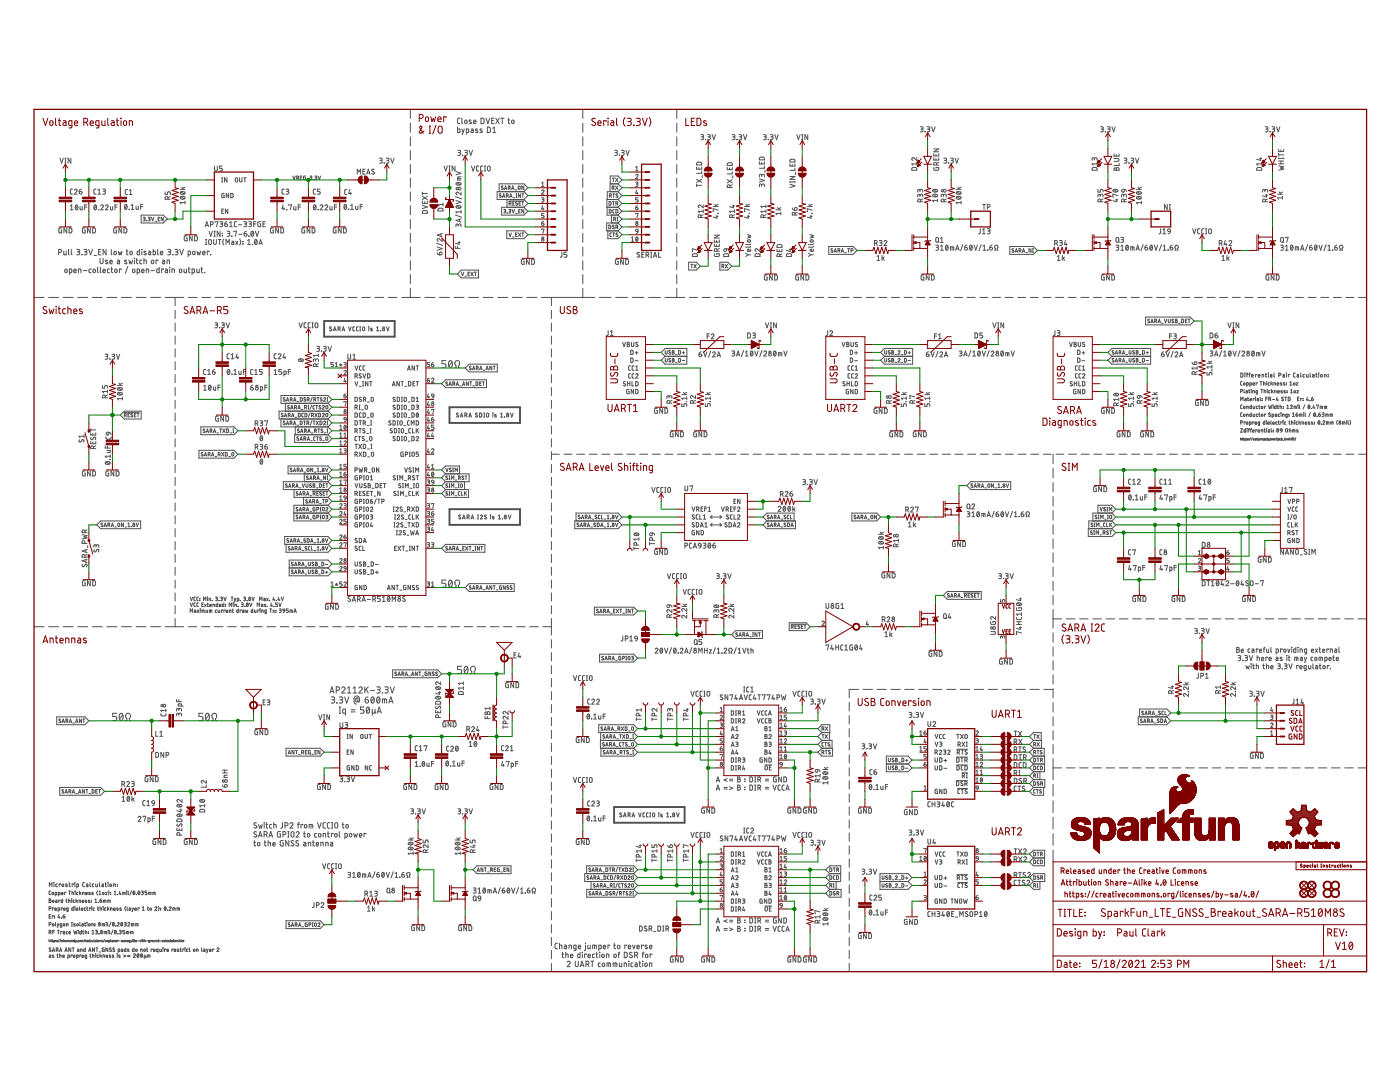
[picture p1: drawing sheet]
<svg xmlns="http://www.w3.org/2000/svg" width="279mm" height="216mm" viewBox="0 0 279 216" stroke-linecap="round" stroke-linejoin="round" font-family="sans-serif">
<g fill="none" stroke="#505050" stroke-width=".2">
<path d="M12 31.6l.3 1 .3-1M13 32.6h.2M13 31.6h.2M13.1 31.6v1M14.1 31.6v1l-.5-1v1M14.5 37.7l-.4 .1-.1 .2 .1 .6 .4 .1M14.8 38a.28 .28 0 0 1 .4-.2 .28 .28 0 0 1 .1 .4l-.5 .5h.6M15.8 38.2h.3a.28 .28 0 0 1 .3 .3 .28 .28 0 0 1-.3 .2 .28 .28 0 0 1-.3-.2zM16.3 37.7l-.4 .2-.1 .3M19.2 37.7l-.4 .1-.1 .2 .1 .6 .4 .1M19.5 38l.3-.3v1M19.5 38.7h.6"/>
<path d="M20.5 37.7l.5 .1v.3l-.2 .1M20.6 38.2h.2M20.8 38.2l.2 .1v.3l-.5 .1M25.4 37.8h-.3l-.1 .2v.7l.4 .1M25.8 38l.3-.2v1M25.8 38.8h.6M33 38.3v.5h.4v-.4l.2-.1 .3 .1 .1 .4M33.5 39.8l-.1-.5h-.3l-.1 .5h1M34 39.2l-.5 .3M35.9 37.8h1M36 39.3a.55 .55 0 0 1 .9 .2 .49 .49 0 0 1-.5 .3 .49 .49 0 0 1-.4-.5zM36 38.4a.55 .55 0 0 1 .9 .2 .54 .54 0 0 1-.5 .2 .54 .54 0 0 1-.4-.4z"/>
<path d="M36.2 39.2l.5 .5M36.2 38.3l.5 .4M36.3 37.3l.3 .5M36.9 37.3l-.4 .3M42.8 33.1v.9l.2 .1 .3-.1 .1-.9M44.3 36.3h.1M44.3 35.5h.1M44.3 35.5v.8M44.4 33.1h-.6v.5h.5l.1 .2-.1 .3h-.5M44.7 38.6l-.4 .1v.7l.4 .1v-.5h-.1M45.3 35.5v.8l-.5-.8v.8M45.6 38.6v.9l-.5-.9v.9"/>
<path d="M46.1 38.6l.4 .1-.1 .7-.3 .1zM47 35.6l.2-.1 .2 .1v.5l-.1 .2-.3-.1zM47.8 35.5v.6l.3 .2 .2-.1v-.7M48.6 35.5h.5M48.9 35.5v.8M56.7 37.7l-.3 .1-.1 .2v.6l.4 .1M57.1 37.7l.5 .1-.1 .4h-.3M57.4 38.2l.2 .3-.1 .2h-.4M58.4 35.1l.3 .8 .2-.8M59.2 35.5h.4v-.3l-.4-.1v.8M59.5 35.5l.1 .4M59.9 35.5h.3"/>
<path d="M60.3 35.1h-.4v.8h.4M61 35.1l-.4 .1v.6l.4 .1v-.4h-.2M61.3 35.9h.3M61.8 35.1l.4 .1v.2l-.3 .1M62 35.5l.2 .3-.4 .1M62.5 35.8h.1M62.8 35.1l.4 .1v.2l-.3 .1M63 37.7l-.3 .1-.2 .2 .1 .6 .4 .1M63 35.5l.2 .3-.4 .1M63.5 35.1l.2 .8 .3-.8M63.9 37.7h-.6v.5h.5l.1 .2-.1 .3h-.5M69.2 37.8h-.3l-.1 .2v.7l.4 .1"/>
<path d="M69.8 37.8l-.2 .8h.5M70 38.4v.4M71.3 34.8v-1l.3 .5 .4-.5v1M72.4 34.2h.4M72.9 33.8h-.5v1h.5M73.2 34.8l.3-1 .4 1M73.3 34.5h.5M74.7 33.8h-.4l-.1 .2 .5 .4v.2l-.2 .2-.3-.2M75.7 31.6l.6 .1-.1 .3h-.4M76 32l.3 .3-.2 .2-.4 .1M76.6 32.5h.1M76.6 32.5v.1"/>
<path d="M76.7 32.5v.1M77.1 31.6l.5 .1v.2l-.2 .1M77.2 32h.2M77.4 32l.2 .1v.3l-.5 .2M78 31.6l.3 1 .4-1M81.9 21.8v1.8M81.9 24.6v1.8M81.9 27.3v1.8M81.9 30.1v1.8M81.9 32.8v1.8M81.9 35.6v1.8M81.9 38.3v1.8"/>
<path d="M84.3 38.6h1M84.3 38.3v.6M84.3 39.2l1 .6M85.3 39.2l-1 .6M88.6 33.1l.3 1 .4-1M89.6 34.1h.2M89.6 33.1h.2M89.7 33.1v1M90.8 33.1v1l-.6-1v1M90.9 39.2l1.2 .5M91 34.2l1 .4-1 .3M91 36.6a.56 .56 0 0 1 1 .2 .56 .56 0 0 1-1-.2z"/>
<path d="M91.2 36.4l.6 .5M91.3 25.4v1.1l.4-.1 .1-.6-.5-.1M91.3 35.6h.7M91.4 30l.5 .1-.1 .3h-.3M91.7 30.4l.2 .4-.1 .2h-.4M91.8 23.6h-.4l-.1 .2 .1 .8 .4 .1M92 38.3v.6l-.8-.6-.2 .3 .2 .3M92 35.3h-.6l-.1 .2v.4h.7M92.2 23.6v.9l.2 .2M92.2 25.7l.2 .8M92.3 31h.1M92.7 25.7l-.5 1.1"/>
<path d="M92.7 30h.5l.1 .2-.1 .2h-.4M92.8 24.1l.2-.2 .2 .2-.1 .5h-.3zM93 30.4l.3 .4-.2 .2h-.4M93.1 26.5l.4-.1v-.6l-.4-.1v1.1M93.6 30l.4 1 .3-1M94 25.7l.4 .1v.1v.6l-.3-.1-.1-.3 .4-.1M94 24l-.2-.1-.2 .3 .5 .4-.1 .1-.4-.1M94.1 33.1l.3 1 .4-1M94.5 24.3h.5l-.1-.3-.3 .1-.1 .4 .1 .2h.4M95.3 25.8l-.3-.1-.1 .2 .5 .3-.1 .2h-.4M95.5 33.1h-.3l-.1 .3v.6l.4 .1M96 23.6h.4l.2 .2v.6l-.2 .3h-.4z"/>
<path d="M96.2 25.8l-.3-.1-.1 .2 .5 .3-.1 .2h-.4M96.4 33.1h-.4l-.1 .3v.6l.5 .1M96.7 34.1h.2M96.7 33.1h.2M96.8 33.1v1M97 23.6l.4 1.1 .3-1.1M97.3 25.4l.6 .1v.7l-.2 .2-.4 .1zM97.4 33.2l.2-.1 .2 .2v.7l-.2 .1-.3-.3zM98.1 24.1h.4M98.3 26.5h.7M98.3 25.6l.3-.2v1.1M98.6 23.6h-.5v1.1h.5"/>
<path d="M98.9 23.6l.8 1.1M99.6 38.2v-1.5h5l.7 .8-.7 .7M99.7 23.6l-.8 1.1M99.9 23.6h.7M100 38.7l-.3 .1 .3 .3v.2h-.4M100.2 23.6v1.1M100.3 39.4l.2-.7 .3 .7M100.3 39.2h.4M100.4 37.2l-.2-.1-.1 .2 .3 .3v.1h-.4M100.7 37.8l.2-.7 .3 .7M100.7 37.6h.4M101 39.1l.4-.1-.1-.3h-.3v.7"/>
<path d="M101.2 39.8v1.6M101.3 39.1l.2 .3M101.4 23.9h.3M101.5 37.5l.3-.1-.1-.3h-.2v.7M101.5 23.6v1l.2 .1M101.7 37.5l.1 .3M101.7 39.4l.2-.7 .3 .7M101.8 39.2h.3M102.1 37.8l.2-.7 .3 .7M102.2 24.1l.2-.2 .2 .2-.1 .5h-.3zM102.2 37.6h.3M102.4 39.5h.3"/>
<path d="M102.8 37.9h.3M103 38.7h.1M103 39.4h.1M103.1 38.7v.7M103.4 37.2h.4v.5l-.2 .1-.2-.2zM103.9 38.7v.7l-.4-.7v.7M104.1 38.7h.4M104.3 38.7v.7M104.5 37.1v.7l-.4-.7v.7M104.6 38.2h-5.4v1.6h5.4M104.6 39.8l.7 .8-.7 .8M104.6 38.2l.7 .8-.7 .8"/>
<path d="M108.1 38.1a.24 .24 0 0 1 .3-.2 .24 .24 0 0 1 .1 .4l-.4 .5h.5M108.1 39.5l.4 .1v.2l-.3 .1M108.1 37.2h.5M108.1 36.5l.2-.2v.9M108.3 39.9l.2 .1v.2l-.4 .1M116.3 21.8v1.8M116.3 24.6v1.8M116.3 27.3v1.8M116.3 30.1v1.8M116.3 32.8v1.8M116.3 35.6v1.8M116.3 38.3v1.8"/>
<path d="M121.6 39.1h.2M121.8 36.7v-1.6h1.5l.8 .8-.8 .8M121.8 39.1l.2-.1v-.2l-.4-.1v.7M121.9 39.1l.1 .3M122.2 37.5h.2M122.2 35.5h.4M122.3 38.7h.4M122.4 37.5l.1-.3-.3-.1v.7M122.4 35.5v.8M122.4 37.5l.2 .3M122.5 38.7v.7M122.7 30l.5 .1-.1 .3h-.3"/>
<path d="M122.8 35.5l.5 .8M122.8 37.1l.5 .7M122.9 30.4l.3 .4-.1 .2h-.4M123.3 38.7h-.3l-.1 .1 .4 .3v.2h-.4M123.3 35.5l-.5 .8M123.3 37.1l-.5 .7M123.3 39.8h-2.2l.1 3.1h2.1M123.3 38.2h-2.1v1.6M123.3 36.7h-1.5v1.5M123.3 38.2l.8 .8-.8 .8M123.3 36.7l.8 .8-.8 .7M123.3 39.8l.8 .8-.8 .8"/>
<path d="M123.6 30.9h.1M124 30l.5 .1v.3h-.4M124.3 30.4l.3 .4-.2 .2h-.4M124.9 30l.3 1 .4-1M126.9 35a.24 .24 0 0 1 .3-.2 .24 .24 0 0 1 .1 .4l-.4 .4h.4M126.9 36.3l.4 .1-.2 .3M126.9 33.4l.2-.2v.9M126.9 34.1h.4M127 36.7h.1M127 37.9l-.1 .7h.4M127.1 36.7l.2 .2v.2l-.4 .1M127.2 38.4v.4"/>
<path d="M127.3 39.5h-.4v.4h.3l.1 .1-.1 .3h-.3M135.1 21.8v1.8M135.1 24.6v1.8M135.1 27.3v1.8M135.1 30.1v1.8M135.1 32.8v1.8M135.1 35.6v1.8M135.1 38.3v1.8M139 33.3v.5h1v-.5M139 36.7v.6M139 37h1M139 35.8l1 .6"/>
<path d="M139.1 32.4h.8l.1 .5h-1zM139.5 33.4v.4M139.9 26.9l.5 .1-.1 .3h-.3M140 34.1v.5h-1M140 35.8l-1 .6M140.1 27.3l.3 .3-.1 .2-.4 .1M140.1 35v.4M140.8 27.9h.1M141.2 26.9l.6 .1-.1 .3h-.4M141.5 27.3l.3 .3-.2 .2-.4 .1M142.1 26.9l.4 1 .3-1M145.1 33.4v.4h1v-.4"/>
<path d="M145.1 35.8l1 .7M145.2 32.6l.8-.1 .1 .5h-1zM145.6 33.5v.3M145.7 37.4l-.1-.5h-.4l-.1 .5h1M146.1 26.9l.6 .1-.1 .3h-.4M146.1 34.2v.5h-1M146.1 36.9l-.4 .2M146.1 35.8l-1 .7M146.2 35.1v.4M146.4 27.3l.3 .3-.2 .2-.4 .1M147 27.9h.1M147.5 26.9h.4l.1 .2-.1 .2h-.3"/>
<path d="M147.7 27.3l.3 .1v.4l-.5 .1M148.4 26.9l.3 1 .4-1M151.6 32.3v.4h.9v-.4M151.6 35.7l.9 .3-.9 .3M151.6 31.4h.8l.1 .5h-.9zM152 37l.3-.3 .2 .2v.4M152 37.1v-.3l-.3-.1-.1 .6M152 35.1l.3-.3 .2 .1v.4M152 35.2v-.3l-.3-.1-.1 .5M152 32.4v.3M152.4 26.9h.4l.2 .2-.2 .2h-.3M152.5 33.1v.5h-.9"/>
<path d="M152.7 27.3l.2 .1v.4l-.5 .1M152.7 34v.4M153.3 27.9h.1M153.7 26.9l.6 .1-.1 .3h-.4M154 27.3l.3 .3-.2 .2-.4 .1M154.6 26.9l.4 1 .3-1M157.6 32.7v.4h1v-.4M157.6 36.3h1M157.6 36.7l1 .4-1 .3M157.6 36.2v.2M157.6 35.2h1l-1 .6h1M157.7 31.8h.9v.5h-1z"/>
<path d="M158.1 32.8v.3M158.6 33.5v.5h-1M158.6 36.2v.2M158.7 34.4v.4M159 26.9l.3 1 .4-1M160 26.9h.2M160 27.9h.2M160.1 26.9v1M161.2 26.9v1l-.6-1v1M182.1 33.5h.8l.1 .5h-1zM183 31.5v.5l-.6-.5a.27 .27 0 0 0-.4 .1 .27 .27 0 0 0 .2 .4M183 32.7h-1l.2 .3"/>
<path d="M183 32.4v.6M183.6 39l.1-.2h.3l.1 .5M183.6 39.2v-.3l-.3-.1-.1 .5M183.6 38.1l.3-.3 .2 .2v.3M183.6 38.2v-.3l-.2-.1-.2 .1v.4M183.7 25.3h.4l.1 .2-.1 .2-.3 .1M184 25.8h.2v.4l-.5 .1M184.1 39.7l-.4 .2M184.6 26.3h.1M185 25.3l.5 .1v.3l-.4 .1M185.3 25.8h.2v.4l-.5 .1M185.9 25.3l.4 1 .3-1"/>
<path d="M186.2 38.9a.57 .57 0 0 1 .9 .2 .56 .56 0 0 1-1-.2zM186.2 37.9a.57 .57 0 0 1 .9 .2 .56 .56 0 0 1-1-.1zM186.4 33.4l.1 .6 .8-.1v-.5h-.5v.2M186.4 38.8l.5 .4M186.4 37.8l.5 .5M186.4 30.7v.4h.9v-.4M186.4 31.5v.4h.9v-.4M186.4 29.7h.9l-.9 .6h.9M186.8 30.8v.3M186.8 31.6v.3M186.9 32.9l-.1-.5h-.2l-.2 .1v.4h.9M187.1 40h-1l.3 .3"/>
<path d="M187.1 39.7v.6M187.3 32.4l-.4 .2M188.3 39l.1-.2h.3l.1 .5M188.3 39.2v-.3l-.3-.1-.2 .5M188.4 31.6l.5 .1-.1 .3h-.3M188.6 32l.3 .1v.3l-.5 .2M188.8 39.7l-.4 .2M189.3 32.5h.1M189.3 32.5v.1M189.7 31.6l.5 .1v.3h-.4M190 32l.3 .3-.2 .2-.4 .1M190.6 31.6l.3 1 .4-1"/>
<path d="M190.8 37.8h1M190.9 39.3a.55 .55 0 0 1 .9 .2 .49 .49 0 0 1-.6 .3 .49 .49 0 0 1-.3-.5zM190.9 38.4a.55 .55 0 0 1 .9 .2 .54 .54 0 0 1-.5 .2 .54 .54 0 0 1-.5-.4zM191 39.2l.6 .5M191 38.3l.6 .4M191.2 37.3l.3 .5M191.8 37.3l-.5 .3M218 33.5h.9v.5h-.9zM218.4 31.7l.3-.2 .2 .1v.4M218.4 31.9v-.3l-.2-.1-.2 .1v.4M218.9 32.7h-.9l.2 .3M218.9 32.4v.6"/>
<path d="M219.1 37.8v.5h.5v-.4l.2-.1 .3 .1v.4M219.6 39l.1-.2h.3l.1 .5M219.6 39.2l-.1-.3-.3-.1-.1 .5M219.6 25.3h.5l.1 .2-.1 .2-.3 .1M219.9 25.8h.3v.4l-.6 .1M220.1 39.7l-.4 .2M220.6 26.3h.1M221 25.3l.5 .1-.1 .3-.3 .1M221.3 25.8h.2l.1 .3-.2 .2h-.4M221.9 25.3l.3 1 .4-1M222.2 37.9a.55 .55 0 0 1 .9 .2 .54 .54 0 0 1-.6 .3 .54 .54 0 0 1-.4-.4zM222.3 37.8l.6 .5"/>
<path d="M222.3 31.6h.8l.2 .3-.1 .3h-.9M222.3 30.7v.5h1v-.5M222.4 33.6l.2-.1 .2 .2 .3-.3 .2 .2v.4h-1zM222.7 39.9h.4M222.8 30.8v.4M222.8 33.7v.3M222.9 39.7v.6l-.8-.3M223.1 39l-1-.3v.6h.1M223.3 32.6v.4h-1M223.9 37.9l.5-.1v.3a.28 .28 0 0 1-.4 .2 .28 .28 0 0 1-.1-.4zM224.3 39l.1-.2h.3l.1 .5M224.3 39.2l-.1-.3-.3-.1-.1 .5"/>
<path d="M224.3 31.6l.6 .1-.1 .3h-.3M224.4 37.8l.3 .1 .1 .3M224.6 32l.3 .3-.2 .2-.4 .1M224.8 39.7l-.4 .2M225.3 32.5h.1M225.3 32.5v.1M225.7 31.6l.5 .1-.1 .3h-.3M226 32l.3 .3-.2 .2-.4 .1M226.6 31.6l.3 1 .4-1M226.8 38.4a.56 .56 0 0 1 1 .2 .56 .56 0 0 1-1-.2zM226.8 37.8h1M226.9 39.3a.55 .55 0 0 1 .9 .2 .55 .55 0 0 1-.6 .3 .55 .55 0 0 1-.4-.4z"/>
<path d="M227 39.2l.6 .5M227 38.3l.6 .4M227.1 37.3l.4 .5M227.8 37.3l-.5 .3M250.9 33.5h.8l.1 .5h-1zM251.4 31.6h.4M251.6 31.5v.5l-.8-.2M251.8 32.4v.6M251.8 32.7h-1l.2 .3M252.4 38.1l.4-.3 .2 .2v.3M252.4 38.2v-.3l-.2-.1-.2 .1v.4M252.5 25.3h.4l.2 .2-.2 .2-.3 .1"/>
<path d="M252.5 38.9h.5M252.8 38.8v.5l-.8-.2M252.8 25.8h.2v.4l-.5 .1M253 39.7l-.5 .2M253.4 26.2h.1M253.9 25.3l.5 .1-.1 .3-.3 .1M254.1 25.8h.2l.1 .3-.1 .2h-.4M254.8 25.3l.3 1 .3-1M255 38.8h.9M255.2 29.8v.4h1v-.4M255.2 30.6v.6M255.2 31.5v.2"/>
<path d="M255.2 31.6h1M255.2 33.1l1 .2-.7 .2 .7 .2-1 .3M255.2 32.7h1M255.2 32.1h1M255.2 30.9h1M255.3 38.3l.3 .5M255.6 29.9v.3M255.6 32.1v.6M255.9 39.2v.6M255.9 39.5h-.9l.2 .3M255.9 38.3l-.4 .2M256.2 31.5v.2"/>
<path d="M6.8 59.4h2M9.7 59.4h2M11.7 50.4l.6-.2v-.3l-.6-.1v1M12.3 45.5l-.5 .1 .1 .9h.4v-.6h-.2M12.6 59.4h2M12.7 50.1v.7h.2h.3v-.7M13 53.8l.2-.1 .2 .1-.1 .6-.3-.1zM13.3 45.5v1l-.5-1v1M13.7 49.8v.9l.1 .1M13.8 45.5l.5 .2 .1 .5-.2 .3h-.4zM13.8 54.4l.5-.1-.1-.6h-.4v1.1M14 41.1l.3-.2v1"/>
<path d="M14 41.9h.6M14.2 49.8v.9l.2 .1M14.7 54.1h.5l-.1-.4-.3 .1-.1 .4 .1 .2h.4M15.1 40.9h.1a.5 .5 0 0 1 .4 .5 .5 .5 0 0 1-.4 .4l-.2-.4zM15.3 49.8h.5l.1 .2-.1 .2h-.4M15.5 41.1l-.5 .6M15.5 59.4h2M15.6 50.2l.3 .3v.2l-.6 .1M15.7 54.4v-.7l.4 .1 .1 .6M16 41.2v.6l.2 .1h.2v-.7M16.4 50.8h.1M16.6 54h.7"/>
<path d="M16.7 49.8l.6 .1v.2l-.4 .1M16.9 41.3h.4M17 45.5l-.5 .1 .1 .9h.4v-.6h-.2M17.1 50.2l.3 .3-.1 .2-.6 .1M17.3 40.9h-.4v1M17.7 49.8l.4 1 .4-1M18 45.5v1l-.5-1v1M18.2 53.7h-.3l-.1 .2v.4l.4 .1M18.4 59.4h2M18.5 45.5l.5 .2v.5l-.1 .3h-.4zM18.6 53.8l.2-.1 .2 .1-.1 .6-.3-.1zM18.8 51h.5"/>
<path d="M18.9 40.9a.5 .5 0 0 1 .4 .5 .5 .5 0 0 1-.4 .4l-.2-.4zM19.2 41.1l-.4 .6M19.5 53.3v.9l.1 .2M19.7 41.8h.1M19.7 50.2h.3M20 51.5v.8l.2 .3 .4-.1v-1M20 53.3v.9l.2 .2M20.1 41.1a.27 .27 0 0 1 .4-.2 .27 .27 0 0 1 .1 .4l-.5 .6h.5M20.2 49.8h-.5v1h.5M20.6 54.1h.4l-.1-.4-.3 .1v.4v.2h.4M21 41.1a.27 .27 0 0 1 .4-.2 .27 .27 0 0 1 .1 .4l-.5 .6h.6M21.2 49.8v1l-.6-1v1"/>
<path d="M21.3 59.4h2M21.5 52l-.3-.1-.2 .1 .5 .5-.1 .1h-.4M21.9 53.7h-.4l-.1 .2 .1 .4 .4 .1M21.9 52.3h.5l-.1-.4-.4 .1v.5l.2 .1h.3M22 41.2l.1 .6 .1 .1h.3v-.7M22.2 53.7h.3M22.2 49.8v.9l.2 .1M22.3 53.3v.9l.2 .2M22.8 50.1h.3l.1 .3-.1 .4-.3-.1zM22.9 53.8l.2-.1 .2 .1v.6l-.4-.1zM22.9 41.3h.5M23.3 45.5l-.6 .1v.7l.1 .2h.5v-.6h-.2"/>
<path d="M23.4 40.9h-.5v1M23.4 51.9h.3l.2 .2v.5h-.4l-.1-.3 .5-.1M23.6 50.1l.2 .7 .2-.4 .2 .4 .1-.7M24.2 53.8v-.1h-.4v.7M24.2 59.4h2M24.3 45.5v1l-.6-1v1M24.7 45.5l.6 .2v.5l-.2 .3h-.4zM25 40.9v-.1a.51 .51 0 0 1 .4 .5 .51 .51 0 0 1-.4 .5l-.2-.5zM25.2 50.1h.3M25.3 52l-.3-.1-.2 .2 .5 .4-.1 .1h-.4M25.3 49.8v.9l.2 .1M25.3 41l-.4 .6"/>
<path d="M25.5 53.2l-.5 1.3M25.7 51.9l.2 .7 .2-.4 .2 .4 .2-.7M25.8 41.7v.1M25.8 41.7h.1M26 50.2l.2-.1 .2 .1-.1 .6-.3-.1zM26.2 41l.3-.2v1M26.2 41.8h.5M26.5 53.8l.2-.1 .2 .1-.1 .6-.3-.1zM26.9 51.5h.1M26.8 51.9v.7M27.2 41.1v.5l.1 .2h.3v-.7M27.2 59.4h1.9"/>
<path d="M27.2 51.9h.3M27.3 51.5v1l.2 .1M27.4 54.4l.4-.1v-.6h-.4v1.1M27.9 49.8v1h-.4l-.1-.6 .5-.1M28.1 41.2h.4M28.2 42.9h4.4l.8 .8-.8 .8h-4.4zM28.3 54.1h.4l-.1-.4-.3 .1v.4v.2h.4M28.3 49.8h.1M28.3 50.1v.7M28.3 51.9h-.3l-.1 .2v.4l.4 .1M28.5 40.8h-.4v1M28.6 43.3l.4 .1-.1 .2-.2 .1"/>
<path d="M28.7 51.9l.5 .1v.6M28.7 51.5v1.1M28.8 43.7l.2 .3-.4 .1M29.1 50.2l-.2-.1-.2 .1 .5 .4-.1 .2h-.4M29.2 54.4v-.7l.5 .1v.6M29.3 44.1h.1M29.6 43.3l.4 .1v.2l-.3 .1M29.7 50.1h.3l.1 .2v.5h-.4l-.1-.3 .5-.1M29.8 43.7l.2 .1v.2l-.4 .1M30.1 59.4h1.9M30.1 54h.8M30.2 43.3l.3 .8 .2-.8"/>
<path d="M30.2 52l.3-.1 .2 .1-.1 .6-.4-.1zM30.6 49.8v1h.4v-.6l-.4-.1M30.9 44.2h.4M31.5 49.8v.9l.2 .1M31.5 52v-.1h-.4v.7M31.6 43.7h.2M31.8 53.3v1.1h-.4l-.1-.6 .5-.1M31.9 43.3h-.3v.8h.3M32 50.5h.5l-.1-.4-.4 .1v.5l.1 .1h.4M32.4 51.9h.4l.1 .2v.5h-.4l-.1-.3 .5-.1M32.6 43.3v.8l-.4-.8v.8M32.6 53.8v-.1h-.3v.7"/>
<path d="M33 59.4h3.7M33 53.7h.3l.1 .2v.5h-.4v-.3l.4-.1M33.3 52.6v-.7l.5 .1v.6M33.5 49.8h.5l.1 .2-.1 .2h-.4M33.8 50.2l.2 .2v.3l-.5 .1M33.8 53.3h.1M33.9 53.7v.7M34.3 54.4v-.7l.5 .1v.6M34.5 50.8h.1M34.9 49.8h.5l.1 .2-.1 .2h-.4M34.9 59.4v1.6M35.2 50.2l.3 .3v.2l-.6 .1"/>
<path d="M35.8 53.8l.2-.1 .2 .1v.6l-.4-.1zM35.9 49.8l.3 1 .4-1M36.7 53.7v.6l.2 .1h.3v-.7M36.9 40.2v.5M36.9 40.4h-1l.3 .3M37.3 47.1l-.5 .1v.6l.1 .2h.4v-.5h-.1M37.5 50.8h.5v-.7h-.5v1.1M37.6 53.7h.3M37.6 59.4h1.7M37.7 53.3v1l.2 .1M38.3 54.4l.5-.1-.1-.6h-.4v1.1M38.4 47.1v.9l-.6-.9v.9"/>
<path d="M38.6 50.1l.3 .1-.1 .6-.3-.1zM38.8 47.1l.6 .1v.6l-.2 .2h-.4zM39.3 53.7v.6l.1 .1h.4v-.7M39.3 50.1l.2 .7 .2-.4 .2 .4 .1-.7M40.1 53.7h.4M40.2 53.3v.9l.3 .2M40.3 59.4h1.7M40.4 50.5h.5l-.1-.4-.3 .1-.1 .5 .1 .1h.4M40.8 54.4h.1M40.9 45.2l.4-1 .3 1M41 48.8h.3M41 47.8h.3"/>
<path d="M41 45h.5M41.1 47.8v1M41.7 47.9l.1-.1 .4 .1v.7l-.2 .2-.3-.2zM41.7 46.1l.4 1.1 .3-1.1M41.7 50.2v-.1h-.3v.7M42 44.8l.5-.1v-.4l-.5-.1v1M42.1 50.8h.1M42.6 47.8l.1 .8 .1 .2 .4-.2v-.8M42.7 47.2h.2M42.7 46.1h.2M42.8 46.1v1.1M42.9 59.4h1.8"/>
<path d="M42.9 44.3v-.1h.6l-.3 1M43.6 47.8h.5M43.8 47.8v1M43.9 44.2l.4 .1 .1 .1-.1 .2-.3 .1M43.9 46.1v1.1l-.6-1.1v1.1M44.2 44.7l.2 .1v.3l-.5 .1M44.3 42.1h.2M44.3 46.6h.1M44.3 47h.1M44.6 41.7h-.3v.9h.3M44.7 47.7l-.3 .6 .3 .6M44.9 44.7h.3a.28 .28 0 0 1 .2 .3 .28 .28 0 0 1-.3 .2 .28 .28 0 0 1-.2-.2z"/>
<path d="M45.1 48.8v-1l.3 .5 .4-.5v1M45.3 44.2l-.3 .2-.1 .3M45.3 46.1l.5 .2v.3h-.4M45.5 41.7v.9l-.5-.9v.9M45.6 46.6l.3 .3-.2 .2-.4 .1M45.6 59.4h1.7M45.8 44.4l.3-.2v1M45.8 45.2h.6M46.2 48.1l.5 .2v.5h-.4v-.4h.4M46.2 47.2h.1M46.7 46.3v-.2h.5l-.3 1.1M47 48.1l.5 .7"/>
<path d="M47.2 44.2l-.3 .1-.1 .1v.7l.4 .1M47.5 48.1l-.5 .7M47.6 44.9h.7M47.6 46.8h.7M47.8 47.7l.2 .6-.2 .6M48.2 59.4h1.8M48.5 48.2h.1M48.5 48.7h.1M48.7 44.2l.4 .1 .1 .1-.1 .2-.3 .1M48.7 46.6h.3a.28 .28 0 0 1 .3 .3 .28 .28 0 0 1-.3 .2 .28 .28 0 0 1-.3-.2zM49 44.7l.2 .1v.3l-.5 .1M49.2 46.1l-.3 .2-.2 .3"/>
<path d="M49.4 48l.3-.2v1M49.4 48.8h.6M49.6 44.2l.6 .1-.1 .3-.4 .1M49.6 47.2h.1M49.9 44.7l.3 .3-.2 .2h-.4M50.2 46.2h.1a.51 .51 0 0 1 .3 .5 .51 .51 0 0 1-.3 .4l-.2-.4zM50.4 48.8h.1M50.6 46.4l-.5 .5M50.6 44.7h.5M50.9 47.9l.1-.1a.5 .5 0 0 1 .3 .5 .5 .5 0 0 1-.3 .5l-.2-.5zM50.9 59.4h1.7M51 46.1l.3 1.1 .3-1.1"/>
<path d="M51.1 44.2h-.5v1M51.3 48l-.5 .6M51.7 48.8l.3-1 .3 1M51.8 48.5h.5M52 44.2l-.5 .1v.7l.1 .2h.4v-.5h-.1M52.5 44.7h.3M52.9 44.2h-.4v1h.4M53.6 59.4h1.7M54.5 45.5l-.5 .1v.7l.1 .2h.4v-.6h-.1M55.6 45.5v1l-.6-1v1M56 45.5l.6 .2v.5l-.2 .3h-.4zM56.2 59.4h1.8"/>
<path d="M56.5 40.9l-.2 .8h.5M56.7 41.4v.5M57.2 41.8h.1M57.6 41v-.1h.6l-.3 1M58.6 41.2v.6l.2 .1h.3v-.7M58.9 59.4h1.7M59.5 41.3h.5M60 40.9h-.5v1M60.8 45.5l-.5 .1v.9h.5v-.6h-.2M61.5 59.4h1.8M61.8 45.5v1l-.5-1v1M62.3 45.5l.5 .2v.5l-.1 .3h-.4z"/>
<path d="M62.7 40.9a.5 .5 0 0 1 .4 .5 .5 .5 0 0 1-.4 .4l-.2-.4zM63 41.1l-.4 .6M63.5 41.8h.1M63.9 41.1a.27 .27 0 0 1 .4-.2 .27 .27 0 0 1 0 .4l-.4 .6h.5M64.2 59.4h1.7M64.8 41.1a.28 .28 0 0 1 .4-.2 .28 .28 0 0 1 .1 .4l-.5 .6h.6M65.8 41.2v.6l.2 .1h.3v-.7M66.7 41.3h.5M66.9 59.4h1.7M67.1 45.5l-.6 .1 .1 .9h.5v-.6h-.2M67.2 40.9h-.5v1M68.1 45.5v1l-.6-1v1"/>
<path d="M68.6 45.5l.5 .2v.5l-.2 .3h-.3zM68.8 40.9v-.1a.51 .51 0 0 1 .4 .5 .51 .51 0 0 1-.4 .5l-.2-.5zM69.1 41l-.4 .6M69.5 59.4h1.7M69.6 41.7h.1M69.6 41.7v.1M70 41.8h.5M70 41l.3-.2v1M71 41.1v.5l.1 .2h.3v-.7M71.9 41.2h.4M72.2 59.4h1.7M72.3 40.8h-.4v1"/>
<path d="M74.8 59.4h1.8M77.5 59.4h1.7M80.2 59.4h3.7M81.9 41v1.9M81.9 43.8v1.8M81.9 46.5v1.9M81.9 49.3v1.8M81.9 52v1.9M81.9 54.8v1.8M81.9 57.5v1.9M84.3 40.1v.5h1v-.5M84.3 41l1 .3-1 .3"/>
<path d="M84.3 42.1l.8-.1 .2 .6h-1zM84.7 40.3v.3M84.8 59.4h2M87.1 48.5l1.3 .5M87.2 50.4l.2 .3 .3 .2M87.2 49.3l1 .3-1 .4M87.5 41.6h.7l.2 .5h-1zM87.7 59.4h2M87.8 50.3a.29 .29 0 0 1 .4 .2 .29 .29 0 0 1-.2 .4h-.3zM88 46.7v.5M88.2 47.6v.6l-.5-.5a.27 .27 0 0 0-.4 .1 .27 .27 0 0 0 .2 .4M88.2 46.6l-1 .3 1 .3"/>
<path d="M88.4 40.8h-1l.2 .3M88.4 40.6v.5M90.6 59.4h2M90.8 49.1v.5h1M90.9 42.9l1.2 .4M91 40l1 .3-1 .4M91 41.2a.56 .56 0 0 1 1 .2 .56 .56 0 0 1-1-.2zM91.2 41.1l.6 .4M91.3 49.1v.5M91.4 48.4h.4M91.4 45l.1-.3h.3l.2 .1v.4M91.4 45.1v-.3l-.3-.1-.1 .5"/>
<path d="M91.6 48.2v.5l-.8-.2M91.8 43.8v.4M92 42v.5M92 43.7l-1 .3 1 .3M92 42.3h-1l.2 .2M92.1 53.9h3.4v1.6h-3.4l-.8-.8zM92.1 54.3l.2 .7 .3-.7M92.8 55.1h.3M93.4 54.6h.3M93.5 59.4h2M93.7 54.3h-.3v.7h.3M94 54.3l.4 .7"/>
<path d="M94.4 54.3l-.4 .7M94.7 54.3h.4M94.9 54.3v.7M96.4 59.4h2M99.3 59.4h2M100.1 41.4h4.5l.7 .7-.7 .8h-4.5zM100.5 41.8l.4 .1v.2h-.3M100.8 42.1l.1 .1v.2l-.4 .1M101.1 46.1h3.5l.7 .7-.7 .8h-3.5zM101.2 42.5h.1M101.5 41.8l.4 .1v.2h-.3M101.6 46.5l.2 .7 .2-.7"/>
<path d="M101.6 40.1h3M101.6 40.6h.2M101.7 42.1l.2 .1v.2l-.4 .1M101.8 40.6l.2-.1v-.2l-.4-.1v.8M101.9 40.6l.1 .4M102.2 41.8l.2 .7 .3-.7M102.2 59.4h2M102.3 47.3h.3M102.3 40.6h.3M102.7 40.2h-.4v.8h.4M102.9 46.8h.2M102.9 42.6h.3"/>
<path d="M103.2 46.5h-.3v.7h.3M103.3 40.3l-.4 .1 .4 .3v.2h-.4M103.4 46.5l.5 .7M103.5 42.1h.3M103.6 40.6h.2M103.8 41.8h-.3v.7h.3M103.9 40.2h-.3v.8h.3M103.9 46.5l-.5 .7M104.1 46.5h.4M104.1 40.2h.4M104.3 40.2v.8M104.3 46.5v.7"/>
<path d="M104.5 41.8v.7l-.4-.7v.7M104.6 51.7l-.5 .2 .1 .8h.4v-.5h-.2M105.2 59.4h1.9M105.6 51.7v1l-.5-1v1M106.1 51.7l.4 .1 .1 .1 .1 .6-.2 .2h-.4zM108.1 59.4h10.6M108.1 44.5h.3a.24 .24 0 0 1 .1 .4 .24 .24 0 0 1-.4 0zM108.1 45.8v-.1h.5l-.3 .9M108.3 41l-.2 .7h.5M108.4 41.5v.4M108.5 44.2l-.4 .3M108.6 42.6h-.5v.4h.4l.1 .2-.1 .2-.4 .1"/>
<path d="M110 59.4v1.6M112.1 50.3v.8l-.3 .2M113.1 50.3h-.5v.5h.4l.1 .2-.1 .3h-.4M116.3 41v1.9M116.3 43.8v1.8M116.3 46.5v1.9M116.3 49.3v1.8M116.3 52v1.9M116.3 54.8v1.8M116.3 57.5v1.9M119.6 59.4h2.3M121.1 41.4h2.2"/>
<path d="M121.3 46.1v1.5h2l.8-.8-.8-.7M121.5 44.9l.4 .1-.1 .6h-.3zM121.5 40.2l.4 .1v.6l-.1 .1h-.3zM121.6 41.8l.3 .1v.6h-.3zM122 46.5l-.3 .2 .1 .4 .2 .1M122 42.9v1.6M122.2 40.2h.4M122.3 46.5h.4M122.4 40.2v.8M122.5 43.8l.3-.1 .1-.2-.4-.2v.8M122.5 46.5v.7M122.6 45l-.3-.1-.1 .2 .4 .5h-.4"/>
<path d="M122.6 41.8l-.3 .2v.4l.3 .1M122.7 43.8l.2 .3M122.9 59.4h2.3M122.9 40.6h.3l.1-.3-.4-.1v.8M122.9 41.8l.4 .1-.1 .6h-.3zM122.9 45.3h.3l.1-.3-.4-.1v.7M123.1 44.1h.2M123.1 43.3h.2M123.1 40.6l.2 .4M123.1 45.3l.2 .3M123.2 43.3v.8M123.3 46.5h-.3l-.1 .2 .4 .4h-.4"/>
<path d="M123.3 44.5h-2.2v1.6h2.2M123.3 41.4l.8 .7-.8 .8M123.3 42.9l.8 .8-.8 .8M123.3 44.5l.8 .8-.8 .8M123.4 51.7l-.5 .2-.1 .6 .1 .2h.5v-.5h-.2M124.4 51.7v1l-.6-1v1M124.9 51.7l.4 .1 .1 .1v.6l-.1 .2h-.4zM126 48.2h.5M126 47.5l.3-.2v.9M126.2 59.4h2.3M126.9 41.4h.2a.24 .24 0 0 1 .2 .3 .24 .24 0 0 1-.2 .2 .24 .24 0 0 1-.2-.2zM126.9 42.7v-.1h.4l-.2 .9"/>
<path d="M126.9 45.8h.3l.1 .4h-.3zM127 47.3a.4 .4 0 0 1 .3 .4 .4 .4 0 0 1-.3 .4l-.1-.4zM127.2 41l-.2 .1-.1 .3M127.3 47.5l-.4 .5M127.3 46.2l-.1 .3-.2 .1M127.6 50.4h-.3l-.2 .1 .5 .5v.2l-.2 .1-.3-.1M128.1 50.8h.3M128.5 50.3h-.4v1h.4M128.9 50.9l.5-.1 .1-.3-.2-.1-.4-.1v1M129.3 50.9l.2 .4M129.4 59.4h2.4M129.9 50.3h.2"/>
<path d="M129.9 51.3h.2M130 50.3v1M130.4 51.3l.3-1 .4 1M130.5 51.1h.5M131.4 50.3v1h.5M132.7 59.4h4M135.1 41v1.9M135.1 43.8v1.8M135.1 46.5v1.9M135.1 49.3v1.8M135.1 52v1.9M135.1 54.8v1.8"/>
<path d="M135.1 57.5v1.9M137.4 52.3h1.6l.8 .8-.8 .8h-1.6zM137.6 59.4h1.6M137.9 52.7h.4M138 52.7v.8M138.3 50.7h.8l.1 .5h-1zM138.5 52.7l.5 .8M139 52.7l-.5 .8M139.2 49.9l-1-.3v.6h.1M139.9 43.4l-.1-.5-.2-.1-.2 .2-.1 .4h1M140.1 59.4h1.6M140.3 40.9v.6l-.5-.5a.27 .27 0 0 0-.5 .1 .27 .27 0 0 0 .3 .4"/>
<path d="M140.3 42.2h-1l.3 .2M140.3 42.8l-.4 .3M140.3 41.9v.5M142.3 41.2h1M142.6 50.6l.1 .5h.8l.1-.5h-.6v.2M142.6 46.9h1l-1 .6h1M142.6 47.9v.4h1v-.4M142.6 48.7v.4h1v-.4M142.6 59.4h1.6M142.6 40.8l.4 .4M142.9 43.2h.4M143 48v.3"/>
<path d="M143 48.8v.3M143.1 43v.5l-.8-.2M143.1 50.1l-.1-.4-.2-.1-.2 .1v.4h1M143.3 42.6h.1M143.3 41.9l-1-.3v.6h.1M143.3 40.8l-.4 .2M143.6 49.6l-.5 .2M143.7 52.3h1.5l.8 .8-.8 .8h-1.5zM144.1 53.1h.2M144.3 53.1l.1-.3-.3-.1v.8M144.3 53.1l.2 .4M144.5 50.7h.9v.5h-1z"/>
<path d="M144.7 50.2h.1M144.7 52.7l.5 .8M145 49.6l-.1 .5-.1 .1M145 49.6l-.5 .1v.4l.2 .1M145 49.6l.3 .2 .1 .3M145.2 59.4h1.5M145.2 52.7l-.5 .8M146.2 43.4l-.2-.5-.2-.1-.2 .2v.4h1M146.2 41.1h.4M146.4 40.9v.6l-.8-.2M146.6 42.2h-1l.2 .2M146.6 42.8l-.4 .3"/>
<path d="M146.6 41.9v.5M147.7 59.4h1.6M148.6 41.2h1M148.8 50.5l.5 .3M148.9 40.8l.3 .4M149.1 43.2h.5M149.1 46.8l.7 .2-.4 .2 .4 .1-.7 .2M149.2 48l.4-.1 .2 .2-.1 .2h-.5zM149.3 50.8h.5M149.3 50.8l-.5 .4M149.4 43v.5l-.8-.2M149.5 42.6h.1"/>
<path d="M149.6 41.9l-1-.3v.6h.1M149.6 40.8l-.5 .2M149.8 49.7v.4l-.2 .1-.4-.1v-.3l.3-.1v.5M149.8 49.1l-.2 .2h-.8M149.8 48.6l-.2 .2h-.8M150.2 59.4h1.6M150.8 50.7h.8l.1 .5h-1zM151.7 49.6v.6l-.7-.5a.27 .27 0 0 0-.3 .1 .27 .27 0 0 0 .2 .4M152.4 43.4l-.1-.5h-.3l-.2 .5h1.1M152.7 59.4h1.6M152.9 41.2h-1.1l.3 .3M152.9 42.8l-.5 .3"/>
<path d="M152.9 42.2h-1.1l.3 .2M152.9 40.9v.6M152.9 41.9v.5M153.1 54.9l-.5 .1 .1 .8 .4 .1v-.6h-.2M154.1 54.9v1l-.5-1v1M154.6 54.9l.5 .1 .1 .6-.2 .3h-.4zM154.8 41.9h1M155.1 49.7v.5h1v-.5M155.2 48.9l.7-.1 .2 .6h-1zM155.2 41.4l.3 .5M155.2 59.4h1.6M155.5 49.8v.4"/>
<path d="M155.6 51.2l-.1-.5h-.3l-.1 .5h1M155.8 42.6h-1l.2 .3M155.8 42.3v.6M155.8 41.4l-.4 .3M156.1 50.6l-.5 .2M157 50.7h.9v.5h-.9zM157.5 49.8h.4M157.7 49.6v.6l-.7-.2M157.8 59.4h1.5M158.1 41.5l.1 .3 .4 .2M158.7 42.9l-.1-.5h-.3l-.2 .1v.4h1M158.7 41.4a.29 .29 0 0 1 .4 .2 .29 .29 0 0 1-.3 .4h-.2z"/>
<path d="M159.1 42.4l-.4 .2M159.4 54.9l-.6 .1v.6l.1 .2 .5 .1v-.6h-.2M160.3 59.4h1.6M160.4 54.9v1l-.6-1v1M160.8 54.9l.6 .1v.7l-.2 .2h-.4zM161.1 41.2h1M161.3 50.5l.5 .3M161.4 40.8l.4 .4M161.6 43.2h.5M161.6 46.8l.7 .2-.4 .2 .4 .1-.7 .2M161.7 48l.4-.1 .2 .2-.1 .2h-.3l-.2-.1zM161.8 50.8h.5"/>
<path d="M161.8 50.8l-.5 .4M161.9 43v.5l-.8-.2M162 42.6h.1M162.1 41.9l-1-.3v.6h.1M162.1 40.8l-.5 .2M162.3 49.7v.4l-.1 .1-.4-.1-.1-.3 .3-.1v.5M162.3 49.1l-.1 .2h-.9M162.3 48.6l-.1 .2h-.9M162.8 59.4h1.6M165.3 59.4h1.6M165.4 49.2h4.9l.7 .8-.7 .8h-4.9zM166.2 49.7l-.2-.1-.2 .2 .4 .4h-.4"/>
<path d="M166.5 50.3l.2-.7 .2 .7M166.5 50.1h.4M167.2 50h.3l.1-.2-.1-.2h-.3v.7M167.5 50l.1 .3M167.8 59.4h1.6M167.9 50.3l.2-.7 .3 .7M168 50.1h.3M168.6 50.4h.3M169.1 49.6h.4M169.4 49.6v.7M169.8 50h.3l.1-.3-.4-.1v.7M170.3 59.4h1.6"/>
<path d="M172.9 59.4h1.6M174.5 48.5l.5-.1v-.3l-.5-.1v1M174.8 48.5l.3 .5M175 51.2l.3-.2v1M175 52h.6M175.4 59.4h1.6M175.5 48l.5 .1-.1 .3h-.3M175.7 48.4l.3 .4-.1 .2h-.4M176 51v1M176.2 51.5l.3 .5M176.4 48.2a.28 .28 0 0 1 .4-.2 .28 .28 0 0 1 .1 .4l-.5 .6h.6M176.5 51.3l-.5 .3"/>
<path d="M177.9 59.4h1.6M180.4 59.4h1.6M182.9 59.4h1.7M183.7 40.3l-.1-.5-.2-.1-.2 .2v.4h.9M184.4 54.9l-.5 .1v.8l.5 .1v-.6h-.2M185.4 54.9v1l-.6-1v1M185.5 59.4h1.6M185.9 54.9l.5 .1v.6l-.1 .3h-.4zM186.8 48.9l.5 .1v.3l-.2 .1M186.9 47.4l.4 .1v.7l-.2 .1-.3-.1zM186.9 49.4h.2M187 49.4l.2 .1 .1 .2-.5 .2"/>
<path d="M187.2 48.1l.2 .3M187.7 48.4h.5M187.7 47.6l.3-.2v1M187.7 49.9h.6M187.7 49.1l.3-.2v1M188 59.4h1.6M188.4 40.3l-.1-.5h-.4l-.1 .5h1M188.9 48.9a.51 .51 0 0 1 .3 .5 .51 .51 0 0 1-.3 .5 .72 .72 0 0 1 0-1zM189.2 49.1l-.5 .6M189.7 49.9v-.6h.6l.1 .6M190 49.3v.6M190.5 59.4h1.6"/>
<path d="M190.7 49.9l.4-1 .3 1M190.8 49.7h.5M191.8 40.4h-1l.2 .3M191.8 40.2v.5M192.2 48.8l-.5 1.2M192.5 49.4h.3a.28 .28 0 0 1 .3 .3 .28 .28 0 0 1-.3 .2 .28 .28 0 0 1-.3-.2zM193 48.9l-.3 .2-.2 .3M193 59.4h1.6M193.6 49l.1-.1a.51 .51 0 0 1 .3 .5 .51 .51 0 0 1-.3 .5l-.2-.5zM194 49.1l-.5 .6M194.4 48.9l.3 1 .4-1M195.6 59.4h1.5"/>
<path d="M195.6 45.6v.9l-.3 .2M195.8 48.8l-.4 1.2M196.1 46.7h.5M196.1 45.9l.3-.3v1.1M196.1 40.8h.6M196.2 49.9h.5M196.2 49.1l.2-.2v1M196.4 40.8v1M197 41.3l.5-.1v-.3l-.5-.1v1M197 45.6l.5 .1 .1 .2-.1 .2h-.4M197.1 49.9h.1M197.3 46.1l.2 .1v.3l-.5 .2"/>
<path d="M197.5 49.4h.4a.28 .28 0 0 1 .2 .3 .28 .28 0 0 1-.3 .2 .28 .28 0 0 1-.3-.2zM198 48.9l-.3 .2-.2 .3M198.1 59.4h1.6M198.5 49.9h.2v-.2a.39 .39 0 0 1-.2-.6 .39 .39 0 0 1 .6 0 .39 .39 0 0 1-.1 .6v.2h.2M200.6 59.4h1.6M201.5 49.2h4.7l.8 .8-.8 .8h-4.7zM202.3 49.7l-.2-.1-.1 .2 .3 .4h-.3M202.6 50.3l.2-.7 .3 .7M202.6 50.1h.4M203.1 59.4h1.6M203.4 50h.3l.1-.2-.1-.2h-.3v.7M203.6 50l.2 .3"/>
<path d="M204 50.3l.3-.7 .2 .7M204.1 50.1h.3M204.7 50.4h.4M205.6 59.4h1.6M205.8 49.6v.7l-.4-.7v.7M206.1 50.3h.1M206.1 49.6h.1M206.1 49.6v.7M208.2 59.4h1.5M210.5 48.5h.3M210.7 59.4h1.6M210.8 48.5l.2-.1v-.3l-.5-.1v1"/>
<path d="M210.8 48.5l.3 .5M211 52h.6M211 51.2l.3-.2v1M211.5 48l.5 .1-.1 .3h-.3M211.7 48.4l.3 .4-.2 .2h-.3M212 51v1M212.2 51.5l.2 .5M212.4 51.3l-.4 .3M212.6 48l-.2 .8h.6M212.8 48.5v.5M213.2 59.4h1.6M215.7 59.4h1.6"/>
<path d="M218.2 59.4h1.6M219.7 40.3l-.1-.5h-.4l-.1 .5h1M220.4 54.9l-.6 .1 .1 .8 .5 .1v-.6h-.2M220.7 59.4h1.6M221.4 54.9v1l-.6-1v1M221.9 54.9l.5 .1v.6l-.2 .3h-.3zM222.7 48.9l.5 .1 .1 .1-.1 .2-.4 .1M222.8 47.4h.4l.1 .2v.5l-.2 .2h-.3l-.1-.2zM223 49.4l.2 .1v.3l-.5 .1M223.2 48.1l.2 .3M223.3 59.4h1.6M223.7 47.4l.5 .1-.1 .3h-.3"/>
<path d="M223.7 49.9h.5M223.7 49.1l.3-.2v1M223.9 47.8l.3 .1v.3l-.1 .1-.4 .1M224.4 40.3l-.1-.5h-.4l-.1 .5h1M224.8 49l.1-.1a.51 .51 0 0 1 .3 .5 .51 .51 0 0 1-.3 .5l-.3-.5zM225.1 49.1l-.4 .6M225.7 49.9v-.6h.6v.6M225.8 59.4h1.6M226 49.3v.6M226.7 49.9l.4-1 .3 1M226.8 49.7h.5M227.8 40.4h-1l.2 .3"/>
<path d="M227.8 40.2v.5M228.1 48.8l-.4 1.2M228.3 59.4h1.6M228.5 49.4h.3a.28 .28 0 0 1 .3 .3 .28 .28 0 0 1-.3 .2 .28 .28 0 0 1-.3-.2zM228.9 48.9l-.3 .2-.1 .3M229.6 49l.1-.1a.51 .51 0 0 1 .3 .5 .51 .51 0 0 1-.3 .5l-.2-.5zM230 49.1l-.5 .6M230.4 48.9l.3 1 .3-1M230.8 59.4h1.6M231.6 45.6v.9l-.3 .2M231.8 48.8l-.4 1.2M232.1 46.7h.5"/>
<path d="M232.1 45.9l.2-.3v1.1M232.2 49.1l.2-.2v1M232.2 49.9h.5M232.9 40.8v1l-.5-1v1M233.1 49.9h.1M233.1 45.7h.4l.1 .5h-.5l-.1-.2zM233.3 59.4h1.6M233.4 41.8h.2M233.4 40.8h.2M233.5 40.8v1M233.5 49.4h.3a.28 .28 0 0 1 .3 .3 .28 .28 0 0 1-.3 .2 .28 .28 0 0 1-.3-.2zM233.6 46.2l-.2 .3-.3 .2"/>
<path d="M234 48.9l-.4 .2-.1 .3M234.5 49.9h.2v-.2a.39 .39 0 0 1-.2-.6 .39 .39 0 0 1 .6 0 .39 .39 0 0 1-.1 .6v.2h.1M235.9 59.4h1.6M238 45.6l.3 1.1 .4-1.1M238.4 59.4h1.6M239.5 45.6l-.4 .1-.1 .2 .1 .6 .4 .2M240.3 45.6l-.4 .1-.1 .2 .1 .6 .4 .2M240.6 46.7h.2M240.6 45.6h.2M240.7 45.6v1.1M240.9 59.4h1.6M241.3 45.7l.4 .1v.7l-.1 .1-.4-.1z"/>
<path d="M243.3 48.5l.5-.1v-.3l-.5-.1v1M243.4 59.4h1.6M243.7 48.5l.2 .5M243.9 52h.5M243.9 51.2l.2-.2v1M244.5 48l-.2 .8h.6M244.7 48.5v.5M244.9 51v1M245 51.5l.3 .5M245.3 48.2a.28 .28 0 0 1 .3-.2 .28 .28 0 0 1 .1 .4l-.4 .6h.5M245.3 51.3l-.4 .3M245.9 59.4h1.6"/>
<path d="M248.5 59.4h1.6M251 59.4h1.6M252.5 40.3v-.4l-.2-.2-.2 .1-.1 .5h1M253.2 54.9l-.5 .1 .1 .8 .4 .1v-.6h-.2M253.5 59.4h1.6M254.3 54.9v1l-.6-1v1M254.7 54.9l.5 .1 .1 .6-.2 .3h-.4zM255.6 48.9l.4 .1 .1 .1-.1 .2-.3 .1M255.7 47.4h.2l.2 .1v.7l-.2 .1-.3-.1zM255.9 49.4l.2 .1v.3l-.5 .1M256 59.4h1.6M256 48.1l.2 .3"/>
<path d="M256.5 47.5v-.1h.6l-.3 1M256.5 49.1l.3-.2v1M256.5 49.9h.6M257.6 49l.1-.1a.51 .51 0 0 1 .4 .5 .51 .51 0 0 1-.4 .5l-.2-.5zM258 49.1l-.4 .6M258.5 49.9v-.6h.6l.1 .6M258.6 59.4h1.5M258.8 49.3v.6M259.6 49.9l.3-1 .3 1M259.7 49.7h.5M261 48.8l-.5 1.2M261.1 59.4h1.6"/>
<path d="M261.3 49.4h.4a.28 .28 0 0 1 .2 .3 .28 .28 0 0 1-.3 .2 .28 .28 0 0 1-.3-.2zM261.8 48.9l-.3 .2-.2 .3M262.4 49l.1-.1a.51 .51 0 0 1 .4 .5 .51 .51 0 0 1-.4 .5l-.2-.5zM262.8 49.1l-.4 .6M263.2 48.9l.4 1 .3-1M263.6 59.4h1.6M264.6 48.8l-.4 1.2M265 49.9h.6M265 49.1l.3-.2v1M265.9 49.9h.1M266.1 59.4h1.6M266.4 49.4h.3a.28 .28 0 0 1 .2 .3 .28 .28 0 0 1-.3 .2 .28 .28 0 0 1-.2-.2z"/>
<path d="M266.8 48.9l-.3 .2-.1 .3M267.3 49.9h.2v-.2a.39 .39 0 0 1-.1-.6 .39 .39 0 0 1 .6 0 .39 .39 0 0 1-.2 .6v.2h.2M268.6 59.4h1.6M271.1 59.4h1.6M20.4 76.9v.5h.5v-.4l.2-.1 .3 .1 .1 .4M21 70.7l.5 .1-.1 .3h-.3M21 79.4l-.1-.5h-.3l-.2 .5h1.1M21.3 71.1l.2 .4-.1 .1-.4 .1M21.5 78.1h-1.1l.3 .3M21.5 77.9v.5M21.5 78.8l-.5 .2M21.9 71.6h.1"/>
<path d="M22.3 70.7l.6 .1-.1 .3h-.4M22.6 71.1l.3 .4-.2 .1-.4 .1M23.2 70.7l.4 1 .3-1M23.4 78.5a.56 .56 0 0 1 1 .2 .56 .56 0 0 1-1-.2zM23.4 76.9h1M23.5 77.4a.54 .54 0 0 1 .9 .3 .56 .56 0 0 1-1-.2zM23.6 78.4l.6 .4M23.6 77.4l.6 .4M23.7 76.5l.4 .4M24.4 79.5h-1l.2 .3M24.4 79.2v.6M24.4 76.5l-.4 .2"/>
<path d="M34.9 61.9v1.7M34.9 64.5v1.6M34.9 67.1v1.6M34.9 69.6v1.6M34.9 72.2v1.6M34.9 74.7v1.7M34.9 77.3v1.6M34.9 79.9v1.6M40.6 77.1l.3-.2v1M40.6 77.9h.6M41.1 73.7h-.4l-.1 .2 .1 .7 .4 .1M41.4 74.7h.6"/>
<path d="M41.4 73.9l.3-.2v1M41.7 76.9h.1a.51 .51 0 0 1 .3 .4 .51 .51 0 0 1-.3 .5l-.2-.5zM42.1 77.1l-.4 .5M42.4 74.2h.3a.28 .28 0 0 1 .3 .3 .28 .28 0 0 1-.3 .2 .28 .28 0 0 1-.3-.3zM42.6 77.2v.6l.2 .1h.2v-.7M42.8 73.7l-.3 .2-.1 .3M42.9 64.4l.5 .1-.1 .3-.3 .1M43.2 64.9l.2 .3-.1 .2h-.4M43.5 77.3h.4M43.9 65.4h.1M43.9 76.9h-.4v1M44.2 64.4h.5l.1 .2-.1 .2-.4 .1"/>
<path d="M44.5 64.9l.2 .1v.3l-.5 .1M45.1 64.4l.4 1 .3-1M45.4 73.8l.1-.1a.5 .5 0 0 1 .4 .5 .5 .5 0 0 1-.4 .5l-.2-.5zM45.8 70.6h-.4l-.1 .2 .1 .7 .4 .1M45.8 73.9l-.4 .6M46.1 71.6h.6M46.1 70.8l.3-.2v1M46.2 74.7h.1M46.7 74.7h.5M46.7 73.9l.2-.2v1M47.3 70.6l-.2 .8h.5M47.5 71.1v.5"/>
<path d="M47.7 74.1v.5l.1 .1h.3v-.6M48.6 74.2h.4M49 73.7h-.4v1M50 77.3h.4a.28 .28 0 0 1 .2 .3 .28 .28 0 0 1-.3 .2 .28 .28 0 0 1-.3-.2zM50.5 76.9l-.4 .1-.1 .3M50.5 73.7h-.4l-.1 .2v.7l.5 .1M50.8 74.7h.6M50.8 73.9l.3-.2v1M52 77.9l.4-.1-.1-.6h-.3v1M52.3 73.7h-.5v.5h.4l.1 .2-.1 .3h-.4M52.9 77.3h.4M53.3 76.9h-.4v1"/>
<path d="M54.7 74.7h.6M54.7 73.9l.3-.2v1M55.2 70.6h-.4l-.1 .2v.7l.5 .1M55.5 70.8a.27 .27 0 0 1 .4-.2 .27 .27 0 0 1 .1 .4l-.5 .6h.6M56.1 78.9h9.4l.7 .8-.7 .8h-9.4zM56.2 73.7h-.5v.5h.4l.1 .2-.1 .3h-.4M56.7 74.7l.4-.1-.1-.5h-.3v1M56.7 70.6l-.2 .8h.5M56.9 79.4l-.2-.1-.2 .2 .4 .5-.4-.1M56.9 71.1v.5M57.2 79.9h.4M57.5 74.2h.5"/>
<path d="M57.9 79.7h.3v-.3l-.3-.1v.8M58 73.7h-.5v1M58.2 79.7l.1 .4M58.7 79.9h.3M59.6 71.7a.55 .55 0 0 1 .9 .2 .49 .49 0 0 1-.5 .3 .49 .49 0 0 1-.4-.5zM59.7 64.4l.3 1 .3-1M59.8 71.6l.5 .5M59.9 79.3l.4 .1-.1 .6-.3 .1zM61 79.4l-.2-.1-.2 .2 .4 .5-.4-.1M61.1 64.4h-.3l-.1 .2v.7l.4 .1M61.3 79.7h.3v-.3l-.3-.1v.8M61.6 79.7l.1 .4"/>
<path d="M61.9 64.4h-.3l-.1 .2v.7l.4 .1M62.3 65.4h.2M62.3 64.4h.2M62.3 79.2l-.3 .9M62.4 64.4v1M62.6 79.7l.4-.1-.1-.2-.3-.1v.8M62.9 79.7l.1 .4M63 64.5l.2-.1 .2 .3v.4l-.2 .3-.3-.3zM63 71.9l.1-.3h.3l.1 .6M63 72.1l-.1-.4-.2-.1-.2 .6M63.1 73.1l-.1-.5h-.4l-.1 .5h1M63.2 69.1h.5l.1 .2-.1 .2-.4 .1"/>
<path d="M63.3 79.3h.4M63.5 79.3v.8M63.5 69.6l.3 .3-.2 .2h-.4M63.5 70.6v.6M63.5 72.6l-.4 .2M63.5 70.9h-1l.3 .3M64.1 70.1h.1M64.3 79.4h-.3l-.1 .1 .4 .5-.4-.1M64.6 69.1h.4l.1 .2-.1 .2-.3 .1M64.6 79.5l.1-.1h.3l-.4 .7h.4M64.8 69.6l.3 .1v.3l-.5 .1M65.3 79.3h.1"/>
<path d="M65.3 79.3v.8M65.5 69.1l.3 1 .3-1M66.2 65.3l-.3-.1-.1 .2 .4 .3v.2h-.4M66.5 72.3h-.5v.4h.4l.1 .2-.1 .3h-.4M66.5 66l.3-.8 .3 .8M66.6 65.8h.4M66.9 73.2h.5M66.9 72.5l.2-.2v.9M67.5 65.7l.3-.1 .1-.3-.4-.1v.8M67.7 65.7l.2 .3M67.7 72.7l.3 .1M68 72.6v.2"/>
<path d="M68 72.8l.2 .3M68 72.8l-.2 .3M68.3 66l.2-.8 .3 .8M68.3 72.7l-.3 .1M68.3 65.8h.4M68.6 72.3l.5 .1-.1 .3h-.3M68.6 79h.3a.24 .24 0 0 1 .2 .2 .24 .24 0 0 1-.2 .2 .24 .24 0 0 1-.3-.2zM68.6 74.1a.23 .23 0 0 1 .4-.2 .23 .23 0 0 1 0 .4l-.4 .4h.5M68.8 75.4l-.2 .7h.5M68.9 72.7l.2 .1v.3l-.5 .1M69 75.9v.4M69 78.6l-.3 .1-.1 .3"/>
<path d="M69.4 70.7v.8l.2 .2 .4-.2v-.8M69.6 65.2l.2 .8 .3-.8M70.4 71.7h.6M70.4 70.9l.3-.2v1M70.8 65.2h-.3l-.1 .2v.5l.4 .1M70.8 79.3l.5 .1v.5l-.1 .2h-.4zM70.8 75.1l.4-.1 .1-.3-.5-.1v.8M70.8 73l.3 .9 .3-.9M70.8 76.1l.3 .9 .3-.9M71.1 75.1l.2 .3M71.5 65.2h-.3l-.1 .2 .1 .5 .3 .1M71.7 77.1h.4"/>
<path d="M71.8 65.2h.2M71.8 66h.2M71.9 65.2v.8M72.1 74.6h-.3l-.1 .2 .4 .3v.2l-.2 .1-.3-.1M72.1 73h-.3l-.1 .2 .1 .6 .3 .1M72.1 79.3h-.3l-.1 .2 .4 .3v.2h-.4M72.4 65.3l.2-.1 .1 .1v.7l-.3-.1zM72.4 76.1h.2M72.4 77h.2M72.4 74.6l.3 .8 .3-.8M72.5 76.1v.9M72.5 79.7h.4l.1-.3-.5-.1v.8"/>
<path d="M72.8 73h-.3l-.1 .2 .1 .6 .3 .1M72.8 79.7l.2 .4M73.3 74.6l.5 .1v.5l-.1 .2h-.4zM73.4 76.1v.9l-.5-.9v.9M73.6 65.2h.1M73.6 65.5v.5M73.8 76.1h.4M74 76.1v.9M74.1 79.4l.2-.1 .2 .1-.1 .7-.3-.1zM74.3 65.5l-.3 .1 .3 .2v.2h-.3M75.2 66h.4M75.2 65.4l.2-.2v.8"/>
<path d="M75.9 66h.1M77.1 65.2l.3 .8 .3-.8M78.3 77l.3-.9 .3 .9M78.4 76.8h.4M78.8 79.3h-.3l-.1 .2 .5 .3v.2h-.5M79.3 79.3l.4 .1-.1 .7h-.3zM79.7 76.1v.9l-.5-.9v.9M80 76.1h.5M80.1 79.3h.2M80.2 79.3v.8M80.3 76.1v.9M80.7 79.4l.2-.1 .2 .1-.1 .7-.3-.1z"/>
<path d="M80.8 77.1h.4M81.3 73.9l.3-.9 .3 .9M81.4 73.7h.4M81.5 76.1l.5 .2v.5l-.1 .2h-.4zM82.2 79.3l.4 .1-.1 .7h-.3zM82.4 76.5h.3M82.7 73v.9l-.5-.9v.9M82.8 76.1h-.4v.9h.4M83.1 76.1h.4M83.1 73h.4M83.1 79.5l.2-.2v.8M83.3 73v.9"/>
<path d="M83.3 76.1v.9M85.3 75.8h.3a.24 .24 0 0 1 .1 .3 .24 .24 0 0 1-.2 .2 .24 .24 0 0 1-.2-.2zM85.5 78.6l-.2 .6h.4M85.6 79.1v.3M85.7 75.4l-.3 .2-.1 .2M85.7 72.3h-.4v.4h.4v.2v.3h-.4M86.1 75.6a.24 .24 0 0 1 .4-.1 .24 .24 0 0 1 0 .3l-.4 .5h.5M86.1 72.7h.3a.24 .24 0 0 1 .2 .3 .24 .24 0 0 1-.3 .2 .24 .24 0 0 1-.2-.3zM86.1 78.7l.4-.1 .1 .5-.4-.1zM86.5 72.3l-.3 .1-.1 .3M86.6 79.1l-.1 .2-.3 .1M88.1 76.6l.8-.8h8.2v1.5h-8.2z"/>
<path d="M89 71.9h-.8v.7h.5a.41 .41 0 0 1 .3 .4 .41 .41 0 0 1-.3 .4h-.5M89.3 76.3l-.3-.1v.2l.3 .3v.2l-.3-.1M89.6 76.9l.2-.7 .3 .7M89.7 76.8h.3M89.7 72l.2-.1a.84 .84 0 0 1 0 1.5 .89 .89 0 0 1-.2-1.4zM90.2 72.3l-.6 .7M90.4 76.6h.3v-.3l-.3-.1v.7M90.6 76.6l.2 .3M90.8 73.4h.2v-.4a.55 .55 0 0 1-.2-.9 .55 .55 0 0 1 .9 0 .55 .55 0 0 1-.2 .9v.4h.2M91 76.9l.3-.7 .2 .7M91.1 76.8h.3M91.7 77h.4"/>
<path d="M92.3 76.9l.2-.7 .3 .7M92.4 76.8h.3M92.8 73.4l.8-.7h5.7v1.5h-5.7zM93.5 76.2v.7l-.4-.7v.7M93.7 76.2h.4M93.9 76.2v.7M94 73.1h-.3v.1l.3 .4v.1h-.4M94.3 73.8l.2-.7 .3 .7M94.3 73.6h.4M94.4 77h.3M95 76.2l.4 .1-.1 .6h-.3zM95.1 73.5h.2"/>
<path d="M95.3 73.5l.1-.1v-.2l-.3-.1v.7M95.3 73.5l.2 .3M95.7 73.8l.3-.7 .2 .7M95.7 76.5h.3M95.8 73.6h.3M96.1 76.2h-.4v.7h.4M96.3 76.2h.4M96.4 73.9h.4M96.5 76.2v.7M97 73.8l.2-.7 .3 .7M97 73.6h.4M98.1 73.1v.7l-.4-.7v.7"/>
<path d="M98.4 73.1h.4M98.6 73.1v.7M110 61.9v1.7M110 64.5v1.6M110 67.1v1.6M110 69.6v1.6M110 72.2v1.6M110 74.7v1.7M110 77.3v1.6M110 79.9v1.6M121.4 66l-.1 .9-.3 .1M121.8 67h.6"/>
<path d="M121.8 66.2l.3-.2v1M124.2 68.3l.3 .9 .3-.9M124.8 76.2h-.3l-.1 .1 .4 .4v.2l-.1 .1-.3-.1M125.2 68.3h.2l.2 .2-.2 .2 .3 .2-.2 .3h-.3zM125.2 68.7h.2M125.2 76.1v.9M125.2 76.5h.5M125.5 77.7h-.3l-.1 .2v.5l.1 .2h.3v-.5h-.1M125.7 76.1v.9M125.8 73h-.3v.2v.6l.3 .1M125.8 74.6h-.3v.2v.5l.3 .1M125.9 69.9h.3l.2 .2v.4l-.3 .2h-.2z"/>
<path d="M125.9 71.4l.3 .1 .2 .2v.4l-.3 .2h-.2zM126 68.3v.7l.3 .2 .2-.2v-.7M126.1 76.1v.9h.4M126.4 77.7v.9l-.4-.9v.9M126.5 73h-.2l-.1 .2v.6l.3 .1M126.5 74.6h-.2l-.1 .2v.5l.3 .1M126.8 72h.5M126.8 70.4h.5M126.9 77.7h.3l.1 .2v.5l-.2 .2h-.2zM126.9 74.8a.24 .24 0 0 1 .3-.2 .24 .24 0 0 1 .1 .4l-.4 .4h.4M126.9 76.1l.3 .1 .1 .2v.5l-.2 .1h-.2zM126.9 73.2l.2-.2v.9"/>
<path d="M126.9 73.9h.4M127 70.1v.6M127.3 68.4l-.2-.1-.2 .2 .4 .4v.2l-.4-.1M132 70.3l.7-.8h4.4v3.2h-4.4l-.7-.8 .7-.8zM132.7 71.1h4.4M132.8 71.5v.6l.1 .1 .2-.1 .1-.6M132.8 70v.6l.1 .1 .2-.1 .1-.6M133.5 79.2l.1-.2h.4l.1 .5M133.5 79.4v-.3l-.2-.2-.2 .2v.4M133.8 71.6l-.3 .1 .3 .3v.2l-.3-.1M133.8 70h-.2l-.1 .1 .3 .3v.2h-.3M134.1 79.9l-.5 .2"/>
<path d="M134.2 71.5l.3 .1-.1 .2 .2 .1v.2l-.2 .1h-.2zM134.2 70h.3l-.1 .3 .2 .1v.2l-.2 .1h-.2zM134.2 71.8h.2M134.2 70.3h.2M134.8 70.7h.3M134.8 72.3h.3M135.4 71.5l.4 .1v.5l-.2 .1h-.2zM135.4 70h.4v.6l-.2 .1h-.2zM136.1 78.7h1M136.2 71.9h.5M136.2 70.4h.5M136.4 78.3l.3 .4"/>
<path d="M136.4 70.1v.5M137.1 79.5h-1l.2 .2M137.1 79.2v.5M137.1 78.3l-.5 .2M138.8 78.9v.6l-.6-.5a.28 .28 0 0 0-.4 .1 .28 .28 0 0 0 .2 .4M138.8 79.9l-.5 .2M139.5 70.7h.3a.28 .28 0 0 1 .3 .3 .28 .28 0 0 1-.3 .2 .28 .28 0 0 1-.3-.3zM140 70.2l-.4 .1-.1 .4M140.4 70.2l.4 1 .3-1M140.8 78.7h1M141.1 78.3l.3 .4M141.1 67.1h.5"/>
<path d="M141.6 66.6h-.5v1M141.8 79.5h-1l.2 .2M141.8 79.2v.5M141.8 78.3l-.5 .2M141.8 70.1l-.4 1.2M141.9 66.8a.28 .28 0 0 1 .4-.2 .28 .28 0 0 1 .1 .5l-.5 .5h.6M142.2 70.4l.1-.1a.27 .27 0 0 1 .4 0 .27 .27 0 0 1 0 .4l-.5 .5h.6M143.1 71.2l.3-1 .4 1M143.2 71h.5M146.1 70l.5 .1-.1 .4h-.3M146.3 70.5l.3 .3-.1 .2h-.4M147 71l.3-1 .3 1"/>
<path d="M147.1 70.8h.5M148.4 69.9l-.4 1.3M148.8 71h.5M148.8 70.3l.2-.3v1M149.2 66.4l.5 .2 .1 .6-.2 .2h-.4zM149.9 70.1a.51 .51 0 0 1 .4 .4 .51 .51 0 0 1-.4 .5l-.2-.5zM150.2 66.4l.5 .1-.1 .4h-.3M150.2 70.3l-.4 .5M150.5 66.9l.2 .3-.1 .2h-.4M150.6 70l.4 1 .3-1M152.1 69.9l-.5 1.3M152.4 70.3a.28 .28 0 0 1 .4-.2 .28 .28 0 0 1 .1 .4l-.5 .5h.6"/>
<path d="M152.8 64.4l.3 1 .3-1M153.8 65.4h.2M153.8 64.4h.2M153.9 64.4v1M154.5 70.1a.51 .51 0 0 1 .4 .4 .51 .51 0 0 1-.4 .5l-.2-.5zM154.9 70.3l-.5 .5M154.9 64.4v1l-.5-1v1M155.4 71v-.6h.5l.1 .6M155.7 70.4v.6M156.4 70l.3 1 .4-1M165.2 66v.8l-.4 .2M165.6 66.2a.28 .28 0 0 1 .4-.2 .28 .28 0 0 1 .1 .4l-.5 .6h.6"/>
<path d="M168.1 68.3l.2 .9 .3-.9M168.6 76.2h-.3l-.1 .1 .4 .4v.2l-.1 .1-.3-.1M169 68.3l.4 .1-.2 .3 .2 .1v.4h-.4zM169 68.7h.2M169 76.5h.5M169 76.1v.9M169.3 77.7l-.4 .1 .1 .7 .3 .1v-.5h-.1M169.5 76.1v.9M169.6 73h-.2l-.2 .2 .1 .6 .3 .1M169.6 74.6h-.2l-.2 .2 .1 .5 .3 .1M169.7 69.9l.4 .1v.7h-.4zM169.7 71.4l.4 .2v.7h-.4z"/>
<path d="M169.8 68.3v.7l.3 .2 .2-.3v-.6M169.9 76.1v.9h.4M170.2 77.7v.9l-.4-.9v.9M170.3 73h-.2l-.2 .2 .1 .6 .3 .1M170.3 74.6h-.2l-.2 .2 .1 .5 .3 .1M170.6 72h.5M170.6 70.4h.5M170.7 77.7l.4 .1-.1 .7-.3 .1zM170.7 74.8a.23 .23 0 0 1 .3-.2 .23 .23 0 0 1 .1 .4l-.4 .4h.4M170.7 76.1l.4 .2-.1 .7h-.3zM170.7 73.9h.4M170.7 73.2l.2-.2v.9"/>
<path d="M170.9 70.1v.6M171.1 68.4l-.2-.1-.2 .2 .4 .4v.2l-.2 .1-.2-.2M175.7 70.3l.8-.8h5.6v3.2h-5.6l-.8-.8 .8-.8zM176.5 71.1h5.6M176.6 70v.5l.2 .2 .1-.1 .1-.6M176.6 71.5v.5l.2 .2 .1-.1 .1-.6M177.6 70h-.2l-.1 .1 .4 .3v.2h-.4M177.6 71.6l-.2-.1-.1 .2 .4 .3v.2l-.4-.1M177.9 79.9l-.5 .2M178 70h.3l-.1 .3 .2 .2-.2 .2h-.2zM178 71.5l.3 .1-.1 .2 .2 .2-.2 .2h-.2zM178 71.8h.2"/>
<path d="M178 70.3h.2M178.6 70.7h.3M178.6 72.3h.3M179.2 70.1a.2 .2 0 0 1 .3-.1 .2 .2 0 0 1 .1 .3l-.4 .4h.4M179.2 71.7a.2 .2 0 0 1 .3-.2 .2 .2 0 0 1 .1 .3l-.4 .4h.4M179.9 78.7h1M179.9 70.7h.3M179.9 72.3h.3M180.2 78.3l.3 .4M180.5 70h.3l.1 .1v.5l-.2 .1h-.2zM180.5 71.5h.3l.1 .2v.4l-.2 .1h-.2zM180.9 79.5h-1l.2 .2"/>
<path d="M180.9 79.2v.5M180.9 78.3l-.5 .2M181.2 71.9h.5M181.2 70.4h.5M181.5 70.1v.5M182.6 79.2l-1-.3v.6h.1M182.6 79.9l-.5 .2M184.6 78.7h.9M184.9 70.7h.3a.28 .28 0 0 1 .2 .3 .28 .28 0 0 1-.3 .2 .28 .28 0 0 1-.2-.3zM184.9 78.3l.3 .4M185.3 70.2l-.3 .1-.1 .4M185.5 79.5h-.9l.2 .2"/>
<path d="M185.5 79.2v.5M185.5 78.3l-.4 .2M185.8 70.2l.3 1 .4-1M186.5 67.1h.4M186.9 66.6h-.4v1M187.2 70.1l-.4 1.2M187.3 67.6h.6M187.3 66.8l.3-.2v1M187.6 70.4a.28 .28 0 0 1 .4-.2 .28 .28 0 0 1 0 .5l-.4 .5h.5M188.5 71.2l.3-1 .3 1M188.6 71h.5M191.4 70l.5 .1 .1 .2-.1 .2h-.3"/>
<path d="M191.7 70.5l.2 .1v.3l-.5 .1M192.3 71l.4-1 .3 1M192.4 70.8h.5M193.8 69.9l-.5 1.3M194.1 71h.6M194.1 70.3l.3-.3v1M194.6 66.4l.5 .1v.9h-.5zM195.2 70.1h.1a.51 .51 0 0 1 .3 .4 .51 .51 0 0 1-.3 .5l-.2-.5zM195.6 70.3l-.4 .5M196 70l.3 1 .4-1M196.1 66.4h-.5v.5h.4l.1 .2-.1 .3h-.4M197.4 69.9l-.4 1.3"/>
<path d="M197.8 70.3a.27 .27 0 0 1 .4-.2 .27 .27 0 0 1 .1 .4l-.5 .5h.6M198.1 64.4l.4 1 .3-1M199.1 65.4h.2M199.1 64.4h.2M199.2 64.4v1M199.8 70.1h.1a.51 .51 0 0 1 .4 .4 .51 .51 0 0 1-.4 .5l-.2-.5zM200.2 70.3l-.4 .5M200.3 64.4v1l-.6-1v1M200.7 71v-.6h.6l.1 .6M201.1 70.4v.6M201.8 70l.3 1 .3-1M210.5 66v.9l-.3 .1"/>
<path d="M211 66h.4l.1 .2-.1 .2h-.3M211.3 66.4l.2 .1v.4l-.5 .1M213.4 68.3l.3 .9 .3-.9M214 76.2h-.3l-.1 .1 .4 .4v.2l-.2 .1-.2-.1M214.4 68.3l.4 .1-.2 .3 .2 .2-.1 .3h-.3zM214.4 68.7h.2M214.4 76.5h.5M214.4 76.1v.9M214.7 77.7l-.5 .1v.7l.2 .1h.3v-.5h-.1M214.9 76.1v.9M215 73h-.3l-.1 .2 .1 .6 .3 .1M215 74.6h-.3l-.1 .2 .1 .5 .3 .1"/>
<path d="M215.1 69.9l.4 .1v.5l-.1 .2h-.3zM215.1 71.4l.4 .2v.5l-.1 .2h-.3zM215.2 68.3v.6l.2 .3 .3-.3v-.6M215.3 76.1v.9h.4M215.6 77.7v.9l-.5-.9v.9M215.7 73h-.3l-.1 .2v.6l.4 .1M215.7 74.6h-.3l-.1 .2v.5l.4 .1M215.9 72h.6M215.9 70.4h.6M216 77.7l.5 .1v.5l-.1 .2-.4 .1zM216 74.8l.2-.2 .3 .1v.2l-.5 .5h.5M216 76.1l.5 .2v.5l-.1 .2h-.4z"/>
<path d="M216 73.9h.5M216 73.2l.3-.2v.9M216.2 70.1v.6M216.5 68.4l-.3-.1-.2 .2 .5 .4v.2l-.5-.1M221.1 70.3l.8-.8h7.7v3.2h-7.7l-.8-.8 .8-.8zM221.9 71.1h7.7M222.3 71.6l-.3 .1 .3 .3v.2l-.4-.1M222.3 70h-.2l-.1 .1 .3 .3v.2h-.4M222.3 78.6a.56 .56 0 0 1 .9 .2 .56 .56 0 0 1-.9-.1zM222.5 78.5l.5 .5M222.6 72.2l.2-.7 .3 .7M222.6 70.7l.2-.7 .3 .7"/>
<path d="M222.6 70.5h.4M222.6 72.1h.4M223.3 79.7h-1.1l.3 .3M223.3 79.4v.6M223.4 71.9h.2l.1-.3-.3-.1v.7M223.4 70.4l.3-.1-.1-.3h-.2v.7M223.6 71.9l.1 .3M223.6 70.4l.1 .3M224 72.2l.2-.7 .3 .7M224 70.7l.2-.7 .3 .7M224.1 70.5h.3M224.1 72.1h.3"/>
<path d="M224.7 70.7h.3M224.7 72.3h.3M225.2 78.7h1M225.3 71.5l.1 .6 .1 .1 .2-.1v-.6M225.3 70l.1 .6 .1 .1 .2-.1v-.6M225.6 78.3l.3 .4M226.2 79.5h-1l.2 .2M226.2 79.2v.5M226.2 78.3l-.4 .2M226.4 71.6l-.3 .1 .3 .3v.2l-.4-.1M226.4 70h-.2l-.1 .1 .3 .3v.2h-.4M226.8 71.5l.3 .1-.2 .2 .2 .1v.2l-.2 .1h-.1z"/>
<path d="M226.8 70h.3l-.2 .3 .2 .3-.2 .1h-.1zM226.8 71.8h.1M226.8 70.3h.1M227 79l.5-.1v.4a.28 .28 0 0 1-.4 .2 .28 .28 0 0 1-.1-.5zM227.4 70.7h.3M227.4 72.3h.3M227.5 78.9l.3 .2 .1 .3M227.9 79.9l-.4 .2M228 71.5l.4 .1v.5l-.2 .1h-.2zM228 70h.4v.6l-.2 .1h-.2zM228.6 63.3h8.9l.8 .8-.8 .7h-8.9zM228.7 71.9h.5"/>
<path d="M228.7 70.4h.5M229 70.1v.5M229.4 63.8l-.3-.1v.2l.3 .4h-.4M229.7 64.4l.2-.7 .3 .7M229.7 64.2h.4M229.9 78.7h1M230.3 78.3l.3 .4M230.4 64.1h.4v-.4h-.4v.7M230.7 64.1l.1 .3M230.9 79.5h-1l.2 .2M230.9 79.2v.5M230.9 78.3l-.5 .2"/>
<path d="M231.1 64.4l.3-.7 .2 .7M231.2 64.2h.3M231.8 70.7h.3a.28 .28 0 0 1 .3 .3 .28 .28 0 0 1-.3 .2 .28 .28 0 0 1-.3-.3zM231.8 64.5h.3M232.3 70.2l-.4 .1-.1 .4M232.4 63.7l.2 .7 .3-.7M232.7 70.2l.3 1 .4-1M233.2 63.7v.6l.1 .1 .3-.2v-.5M233.4 67.1h.5M233.9 66.6h-.5v1M234.1 70.1l-.4 1.2M234.2 63.8l-.2-.1-.1 .2 .3 .4h-.4"/>
<path d="M234.2 66.6h.5l.1 .2-.1 .2-.4 .1M234.5 70.4a.28 .28 0 0 1 .4-.2 .28 .28 0 0 1 .1 .5l-.5 .5h.6M234.5 67.1h.2l.1 .3-.2 .2h-.4M234.6 63.7l.3 .1-.1 .2 .2 .2-.1 .2h-.3zM234.6 64h.2M235.2 64.5h.3M235.4 71.2l.3-1 .4 1M235.5 71h.5M235.8 63.7l.4 .1-.1 .6h-.3zM236.6 64h.2M236.9 63.7h-.3v.7h.3M237.1 63.7h.4"/>
<path d="M237.3 63.7v.7M237.9 72.3l.1 .3 .3 .1M238.4 72.3a.28 .28 0 0 1 .5 0 .28 .28 0 0 1-.3 .4h-.3zM238.5 74.7l-.1-.5h-.4l-.1 .5h1M238.9 74.1l-.4 .2M238.9 73.4h-1l.2 .3M238.9 73.2v.5M239.1 79.9l-.5 .1 .1 .9h.4v-.6h-.1M240.2 79.9v1l-.6-1v1M240.6 79.9l.6 .2v.5l-.2 .3h-.4zM240.9 74.3v.5h.4v-.4l.2-.1 .4 .1v.4M240.9 72.5h1"/>
<path d="M241.2 72.1l.3 .4M241.5 70l.4 .1 .2 .2-.2 .2h-.3M241.5 66.4l.5 .2 .1 .6-.2 .2h-.4zM241.8 70.5l.2 .1v.3l-.5 .1M241.9 73.9h.1M241.9 72.9v.6M241.9 73.2h-1l.2 .3M241.9 72.1l-.5 .2M242.4 71l.3-1 .4 1M242.5 66.9h.3a.28 .28 0 0 1 .2 .3 .28 .28 0 0 1-.3 .2 .28 .28 0 0 1-.2-.2zM242.5 70.8h.5M242.9 66.4l-.3 .2-.1 .3"/>
<path d="M243.8 69.9l-.4 1.3M244.2 71h.6M244.2 70.3l.3-.3v1M245 64.4l.4 1 .3-1M245.3 70.1a.51 .51 0 0 1 .4 .4 .51 .51 0 0 1-.4 .5l-.1-.5zM245.7 70.3l-.5 .5M246 65.4h.3M246 64.4h.3M246.1 70l.3 1 .3-1M246.1 64.4v1M247.2 64.4v1l-.5-1v1M247.5 69.9l-.5 1.3"/>
<path d="M247.6 78.1l.3-.1v-.3h-.3v.7M247.6 80v-.8l.2 .5 .3-.5v.8M247.6 74.4l.3 .1 .2 .2-.1 .4-.2 .1h-.2zM247.9 70.3a.27 .27 0 0 1 .3-.2 .27 .27 0 0 1 .1 .4l-.4 .5h.5M247.9 76.1l-.3 .2v.5l.3 .1M248.3 77.7l.1 .7M248.4 79.5l.3 .1v.4l-.2-.1v-.2h.2M248.5 74.4h.1M248.5 74.7v.5M248.7 77.9l.2 .1v.4h-.2v-.2l.2-.1M248.8 74.7h.2M248.8 76.9l.3-.1v-.4h-.3v.7"/>
<path d="M249 79.5h.2M249 79.2v.7l.2 .1M249 74.4l-.1 .2v.6M249.2 77.9h.2M249.3 74.7h.2M249.3 77.7v.6l.1 .1M249.4 76.9l.3-.1v-.4h-.3v.7M249.5 79.7h.3l-.1-.2-.2 .1v.3l.3 .1M249.5 74.4l-.2 .2v.6M249.7 77.7h.1M249.7 77.9v.5M249.8 75h.3l-.1-.3-.2 .1v.3l.3 .1"/>
<path d="M249.9 70.1h.1a.51 .51 0 0 1 .3 .4 .51 .51 0 0 1-.3 .5l-.2-.5zM250 78.4v-.5l.3 .1v.4M250 76.6h.4l-.1-.2-.2 .1-.1 .2 .4 .2M250.3 70.3l-.5 .5M250.3 79.6l-.2-.1v.5M250.6 79.2h.1M250.6 79.5v.5M250.8 71v-.6h.6v.6M250.8 74.8l-.3-.1v.5M250.9 79.5l.3 .1v.4l-.3-.1v-.2h.3M250.9 76.5l-.2-.1v.5M251 78.4h-.3v-.4l.3-.1v.6l-.3 .2"/>
<path d="M251.1 75h.4l-.1-.3-.3 .1v.3l.4 .1M251.1 70.4v.6M251.5 76.1h.4M251.5 79.2l.1 .8M251.6 77.7h.4M251.7 76.1v.8M251.8 77.7v.7M251.8 70l.4 1 .3-1M251.9 75.2v-.5l.3 .1v.4M251.9 79.6h.1M251.9 79.9h.1M252.2 76.4h.2l.1 .5"/>
<path d="M252.2 76.1v.8M252.3 77.9l.3 .1v.4M252.3 77.7v.7M252.5 74.7h.3M252.6 79.6h.3M252.6 74.4v.7l.2 .1M252.8 76.1v.1M252.8 76.1h.1M252.8 76.4v.5M252.9 77.7h.1M252.9 79.2h-.3v.8M252.9 77.9v.5"/>
<path d="M253.1 74.4h.1M253.1 74.7v.5M253.2 79.7l.3-.1 .1-.2-.4-.2v.8M253.3 76.4l-.2 .1v.3l.2 .1M253.4 79.7l.2 .3M253.5 77.9l-.3 .1v.4h.3M253.5 74.7l.3 .1v.4h-.3v-.2l.3-.1M253.6 76.1v.8M253.8 77.7v.7M253.8 76.5l.2 .4M253.9 78.1l.2 .3M253.9 79.7h.5"/>
<path d="M254 76.4l-.4 .2M254.1 77.9l-.3 .3M254.2 76.9v-.5h.3l.1 .5M254.3 74.4v.7l.1 .1M254.4 78.4v-.5l.3 .1v.4M254.9 76.6h.3l-.1-.2-.2 .1v.2l.3 .2M254.9 79.2l-.2 .6h.4M255 78.2h.3l-.1-.2h-.2v.3l.3 .1M255 79.7v.3M255.2 74.9h.3l.1-.4-.4-.1v.8M255.8 76.4l-.3 .1 .3 .2v.1h-.3M255.9 78h-.3l.3 .3-.3 .1"/>
<path d="M256 74.7l.3 .1v.4h-.2v-.2l.2-.1M256.1 79.3h-.2l-.1 .1 .3 .3v.2h-.3M256.4 76.4h-.3v.1l.3 .2v.1h-.3M256.4 79.2h.4M256.5 78h-.2l-.1 .1 .3 .2v.1h-.3M256.6 79.2v.8M256.7 74.4h.1M256.7 76.4h.1M256.7 76.8h.1M256.7 74.7v.5M256.8 78h.1M256.8 78.3h.1"/>
<path d="M257.1 79.2l.4 .2-.1 .5-.3 .1zM257.4 74.8l-.3-.1v.5M257.4 76.9h.4M257.4 76.3l.2-.2v.8M257.6 77.9l.1-.2v.7M257.6 78.4h.3M258.5 74.4l-.3 .1-.1 .1v.6h.4M258.7 76.4h.3l-.3 .5h.3M258.8 77.9h.3l-.3 .5h.3M258.9 74.7l.3 .1v.4h-.3v-.2l.3-.1M259 79.6h.2M259.3 79.2h-.3v.8h.3"/>
<path d="M259.6 74.4v.7l.1 .1M259.8 79.6l-.2-.1v.5M260 79.9h.1M260 79.6h.1M260.1 79.6h.1M260.3 74.7l-.3 .1 .1 .4h.2M260.7 74.7l.1 .5h.3v-.5M260.9 79.2l-.2 .6h.4M261 79.7v.3M261.4 80h.1M261.5 74.4v.7l.1 .1M261.7 79.6h.3a.2 .2 0 0 1 .1 .2 .2 .2 0 0 1-.2 .2 .2 .2 0 0 1-.2-.2z"/>
<path d="M262 74.7l.3 .1v.4h-.3v-.2l.3-.1M262 79.2l-.3 .4M262.6 74.7h.3M262.7 74.4v.7l.2 .1M263.2 74.4h.1M263.2 74.5h.1M263.2 74.4v.1M263.2 74.7v.5M264.3 75.2v-.5l.3 .1 .1 .4M265.1 74.8h.1M265.1 75.1h.1M15.8 87.8l-.1 .2 .3 .2 .4-.5h.3l.1 .2-.2 .4"/>
<path d="M16.8 86.8v.5M16.8 87.1h-1.1l.3 .2M17 94l-.5 .1 .1 .9h.4v-.6h-.2M18 94v1l-.5-1v1M18.1 85.8h1M18.1 86.4v.4h1v-.4M18.1 88.1v.4h1v-.4M18.1 85.5v.6M18.2 87.3l-.1 .2 .2 .2 .5-.5h.2l.1 .2-.1 .4M18.5 94l.5 .1v.6l-.1 .3h-.4zM18.5 86.5v.3M18.5 88.2v.3"/>
<path d="M18.7 89.5l-.1-.5h-.4l-.1 .5h1M19.1 89l-.4 .2M21 89v.4h1M21.1 92.2a.57 .57 0 0 1 .9 .3 .5 .5 0 0 1-.6 .2 .5 .5 0 0 1-.3-.5zM21.1 87.2l.1 .3 .2 .1h.7l.1-.4M21.2 86.4l.5-.1v.3a.29 .29 0 0 1-.4 .2 .29 .29 0 0 1-.1-.4zM21.2 92.2l.6 .4M21.3 89.9h.7l-.1 .4h-.6M21.4 89v.4M21.7 94l-.5 .1-.1 .7 .2 .2h.4v-.6h-.2M21.7 86.3l.3 .1 .2 .3M22 91.7h.1"/>
<path d="M22 90.8v.5M22 91h-1l.2 .3M22.7 94v1l-.5-1v1M23.2 94l.5 .1v.6l-.1 .3h-.4zM24 82.8l.8-.8h3.4v1.6h-3.4zM24.8 82.3h3M24.8 82.9l.3-.1v-.3h-.3v.7M25.1 82.9l.1 .3M25.5 82.8h.3M25.9 82.5h-.4v.7h.4M26.5 82.5h-.3l-.1 .1 .4 .5h-.4M26.8 82.8h.3"/>
<path d="M27.1 82.5h-.3v.7h.3M27.3 82.5h.4M27.5 82.5v.7M34.9 82.4v1.7M34.9 85v1.6M34.9 87.5v1.7M34.9 90.1v1.6M34.9 92.7v1.6M34.9 95.2v1.7M34.9 97.8v1.6M39.7 89.9h7l.8 .7-.8 .8h-7zM40.1 85.2h6.6l.8 .8-.8 .7h-6.6z"/>
<path d="M40.5 90.3h-.2l-.1 .1 .3 .4v.1h-.4M40.8 91l.2-.7 .3 .7M40.8 90.8h.4M40.9 85.7l-.2-.1-.2 .1 .4 .4v.1h-.4M41.1 86.3l.3-.7 .2 .7M41.2 86.1h.4M41.6 90.7h.1M41.7 90.7l.2-.1v-.2l-.3-.1v.7M41.8 90.7l.2 .3M41.9 86l.4-.1-.1-.3h-.3v.7M42.2 86l.1 .3M42.2 91l.2-.7 .3 .7"/>
<path d="M42.3 90.8h.3M42.6 86.3l.2-.7 .3 .7M42.7 86.1h.3M42.9 91.1h.3M43.3 86.4h.3M43.5 90.7l.4-.1v-.2l-.4-.1v.7M43.6 83l-.5 .1v.9h.5v-.5h-.2M43.8 90.7l.1 .3M43.8 85.6h.4M44 85.6v.7M44.2 90.3l.5 .7M44.4 85.6l.5 .7"/>
<path d="M44.6 83v1l-.5-1v1M44.7 90.3l-.5 .7M44.9 85.6l-.5 .7M45 90.3l.3 .1v.6h-.3zM45.1 83l.5 .2v.6l-.1 .2h-.4zM45.2 85.6h.3l.1 .2v.4l-.2 .1h-.2zM45.7 91.1h.3M45.9 86.4h.3M46.3 90.4l.2-.1 .1 .1-.1 .6-.2-.1zM46.5 85.6h.2M46.5 86.3h.2M46.6 85.6v.7"/>
<path d="M50.9 89.2l.5-.1 .1-.2-.2-.2h-.4v1M50.9 84.5l.5-.1 .1-.2-.2-.2h-.4v1M51.3 89.2l.2 .5M51.3 84.5l.2 .5M51.9 88.7l.5 .1-.1 .3h-.3M51.9 84l.5 .1v.2l-.4 .1M52 91.7h.1a.5 .5 0 0 1 .3 .4 .5 .5 0 0 1-.3 .5l-.2-.5zM52 87h.1a.51 .51 0 0 1 .3 .4 .51 .51 0 0 1-.3 .5l-.2-.5zM52.2 89.1l.2 .4-.1 .1-.4 .1M52.2 84.4l.2 .4-.1 .1-.4 .1M52.4 91.8l-.5 .6M52.4 87.2l-.5 .5"/>
<path d="M52.9 89.1h.3a.28 .28 0 0 1 .2 .3 .28 .28 0 0 1-.3 .3 .28 .28 0 0 1-.2-.3zM52.9 84.1v-.1h.5l-.3 1M53.3 88.7l-.3 .1-.1 .3M56.1 83.6v1.6h9.4M56.5 82.5h-.2l-.2 .1 .4 .5h-.4M56.7 83.2l.3-.7 .2 .7M56.8 83h.4M56.9 84.1l-.2-.1-.2 .2 .4 .3v.2l-.4-.1M57 80.5v1.5M57.1 84.8l.3-.8 .2 .8M57.1 80.1l.3-.8 .2 .8M57.2 84.6h.4"/>
<path d="M57.3 96.6l-.2-.1-.1 .2 .3 .5h-.3M57.5 93h8l.7 .8-.7 .8h-8zM57.5 82.9l.3-.1 .1-.1-.1-.2h-.3v.7M57.6 97.3l.2-.8 .3 .8M57.7 97.1h.3M57.7 81l-.2-.1-.1 .2 .4 .4h-.4M57.8 82.9l.1 .3M57.9 84.4h.2M58 81.6l.3-.7 .2 .7M58.1 81.4h.3M58.1 84.4l.2-.3-.4-.1v.8M58.1 84.4l.2 .4"/>
<path d="M58.2 83.2l.2-.7 .3 .7M58.3 93.5l-.3-.1-.1 .2 .4 .4h-.4M58.3 83h.3M58.4 96.9h.3v-.3l-.3-.1v.8M58.5 94.1l.3-.7 .2 .7M58.6 84.8l.2-.8 .2 .8M58.6 80.1l.2-.8 .3 .8M58.6 84.6h.4M58.6 96.9l.2 .4M58.6 94h.4M58.7 97.7v1.6h6.8M58.8 81.3h.3v-.4h-.3v.7"/>
<path d="M58.8 86.7h6.7l.7 .8-.7 .8h-6.7zM58.9 83.3h.3M58.9 85.2v1.5M59 97.3l.3-.8 .2 .8M59 81.3l.2 .3M59.1 97.1h.4M59.3 84.8h.3M59.3 80.1h.3M59.3 93.8h.3l.1-.3-.4-.1v.7M59.5 98.2l-.3-.1-.1 .2 .4 .4h-.4M59.5 81.6l.2-.7 .2 .7M59.5 81.4h.4"/>
<path d="M59.5 82.5h.3l.1 .2-.1 .5h-.3zM59.6 93.8l.1 .3M59.6 87.2l-.4 .1 .4 .3v.2h-.4M59.7 85.7l-.2-.1-.1 .1 .3 .4v.1h-.3M59.7 97.3h.4M59.7 98.8l.3-.7 .2 .7M59.8 98.6h.4M59.9 87.9l.2-.7 .2 .7M59.9 84l.4 .1-.1 .6-.3 .1zM59.9 87.7h.4M60 94.1l.2-.7 .3 .7M60 86.3l.2-.7 .3 .7"/>
<path d="M60 94h.4M60 86.1h.4M60.2 81.7h.3M60.3 96.5l.2 .8 .3-.8M60.5 98.5h.3v-.4h-.3v.7M60.6 82.5l-.4 .1 .1 .5 .3 .1M60.6 84h.4M60.6 99.3v1.5M60.6 87.5h.3M60.7 94.2h.3M60.7 94.6v1.5M60.7 98.5l.2 .3"/>
<path d="M60.8 86l.3-.1v-.3h-.3v.7M60.8 84v.8M60.8 81.3h.3l.1-.2-.1-.2h-.3v.7M60.9 82.5h.3l.1 .2-.1 .5h-.3zM60.9 87.5h.1v-.3h-.4v.7M60.9 87.5l.1 .4M61 86l.2 .3M61 81.3l.2 .3M61.1 96.5v.7l.2 .1 .2-.2v-.6M61.2 98.8l.2-.7 .2 .7M61.2 98.6h.4M61.3 84.4h.1"/>
<path d="M61.3 93.5l.2-.1 .2 .1-.1 .6-.3-.1zM61.3 87.9l.3-.7 .2 .7M61.4 99.7h-.2l-.2 .1 .4 .3v.2h-.4M61.4 87.7h.3M61.4 86.3l.3-.7 .2 .7M61.4 84.4l.2-.1v-.2l-.3-.1v.8M61.5 80.9h.1M61.5 81.6h.1M61.5 86.1h.3M61.5 84.4l.2 .4M61.5 95h-.2l-.1 .1 .3 .5h-.3M61.6 80.9v.7"/>
<path d="M61.8 95.7l.2-.7 .3 .7M61.8 95.5h.4M61.9 98.9h.3M61.9 82.4l-.3 .9M62 87.9h.3M62.1 96.6h-.2l-.1 .1 .3 .5h-.3M62.1 86.4h.4M62.2 82.9l.3-.1v-.2l-.3-.1v.7M62.2 80.8l-.3 .9M62.3 83.9l-.4 .9M62.3 98h3.2M62.4 93.4v.7l-.4-.7v.7"/>
<path d="M62.4 82.9l.2 .3M62.5 84h.4M62.5 96.5l.3 .1-.1 .3 .2 .2-.1 .1-.3 .1zM62.5 96.9h.2M62.5 98.5h.2M62.6 95.4h.3v-.3l-.3-.1v.7M62.7 84v.8M62.7 98.5l.2-.2-.1-.2h-.3v.7M62.7 94.2h.3M62.7 98.5l.2 .3M62.8 86l.3-.1v-.2l-.3-.1v.7M62.8 80.9l-.3 .2v.4l.3 .1"/>
<path d="M62.8 95.4l.2 .3M62.8 82.5l.5 .7M62.9 87.2l-.3 .1v.5l.3 .1M63 86l.2 .3M63 80.9h.4M63.1 84l.5 .8M63.1 97.3h.3M63.1 87.2h.4M63.2 80.9v.7M63.2 98.4h.3M63.2 95.7l.3-.7 .2 .7M63.3 93.6l.2-.2v.7"/>
<path d="M63.3 94.1h.4M63.3 95.5h.3M63.3 82.5l-.5 .7M63.4 87.2v.7M63.4 85.6h.4M63.5 98.1h-.3v.7h.3M63.6 84l-.5 .8M63.6 82.5l.4 .1-.1 .6h-.3zM63.6 85.6v.7M63.7 96.5l.4 .1-.1 .6-.3 .1zM63.9 84l.3 .1 .1 .1-.1 .5-.3 .1zM63.9 95.8h.4"/>
<path d="M64 94.1h.1M64 81l-.3-.1v.2l.3 .4h-.4M64.1 98.2l-.2-.1-.1 .2 .4 .4h-.4M64.1 87.2l-.3 .1 .3 .3 .1 .2h-.4M64.3 81.1l.2-.2 .2 .1-.4 .6h.4M64.3 82.6l.2-.1h.2l-.4 .7h.4M64.3 99.7h.4M64.4 85.7l-.3-.1v.1l.3 .4v.1h-.3M64.4 87.9h.3M64.5 98.4h.2M64.5 96.9h.2M64.5 99.7v.7"/>
<path d="M64.6 84.2l.2-.2 .2 .1-.4 .7h.4M64.7 86.4h.3M64.8 96.5h-.3v.8h.3M64.8 98.1h-.3v.7h.3M64.9 93.4l.3 .7 .2-.7M65 95v.7l-.4-.7v.7M65 98.1h.4M65 96.5h.4M65 81l.2-.1 .2 .1-.1 .6-.3-.1zM65 82.6l.2-.1 .2 .1-.1 .6-.3-.1zM65 87.2h.4v.6l-.2 .1-.2-.1zM65.2 96.5v.8"/>
<path d="M65.2 98.1v.7M65.3 95h.1M65.3 84h.1M65.3 95.7h.1M65.3 80.1h.1M65.3 84.8h.1M65.3 85.6h.1M65.3 86.3h.1M65.3 84v.8M65.3 85.6v.7M65.3 95v.7M65.5 96.1h-9v1.6h9"/>
<path d="M65.5 82h-9.8v1.6h9.8M65.5 96.1l.7 .8-.7 .8M65.5 80.5l.7 .8-.7 .7M65.5 82l.7 .8-.7 .8M65.5 83.6l.7 .8-.7 .8M65.5 97.7l.7 .8-.7 .8M65.5 99.3l.7 .7-.7 .8M65.5 94.6l.7 .7-.7 .8M65.5 85.2l.7 .8-.7 .7M67.8 96.6h.5M67.8 92.8l.2-.2v.9M67.8 85l.2-.2v.9"/>
<path d="M67.8 86.6l.2-.2v.8M67.8 88.2l.2-.2v.8M67.8 89.7l.2-.2v.9M67.8 94.4l.2-.2v.9M67.8 96l.2-.2v.8M67.8 97.5l.2-.2v.9M67.8 99.1l.2-.2v.9M67.8 93.5h.5M67.8 98.2h.5M67.8 88.8h.5M67.8 90.4h.5M67.8 85.7h.5"/>
<path d="M67.8 87.2h.5M67.8 99.8h.5M67.8 95.1h.5M68.6 88.2a.23 .23 0 0 1 .4-.2 .23 .23 0 0 1 0 .3l-.4 .5h.5M68.6 89.5l.5 .1-.1 .3h-.3M68.6 94.6h.3a.24 .24 0 0 1 .2 .2 .24 .24 0 0 1-.2 .3 .24 .24 0 0 1-.3-.3zM68.6 86.6l.3-.2v.8M68.6 80.2v-.1h.5l-.2 .9M68.6 95.9v-.1h.5l-.2 .8M68.6 87.2h.5M68.7 99l.2-.1 .2 .1v.4h-.4zM68.7 83.3l.4 .1v.4l-.4-.1z"/>
<path d="M68.8 84.9a.41 .41 0 0 1 .3 .4 .41 .41 0 0 1-.3 .4l-.2-.3zM68.9 89.9l.2 .1v.3l-.5 .1M69 94.2l-.3 .1-.1 .3M69.1 85l-.4 .5M69.1 92.6h-.5v.4l.4 .1 .1 .1-.1 .3h-.4M69.1 83.8l-.1 .2-.3 .1M69.1 99.4l-.1 .3-.3 .1M70.8 93.8l.5-.1-.1-.3-.4-.1v.9M70.8 98.5h.4l.1-.4-.5-.1v.9M70.8 90.7h.4l.1-.4-.5-.1v.9M70.8 86h.4l.1-.4-.5-.1v.9M70.8 83.9l.5 .2v.5l-.1 .2h-.4z"/>
<path d="M70.8 81.3h.4l.1-.4-.5-.1v.9M70.8 82.4l.5 .1v.5l-.1 .2h-.4zM70.8 96.5l.3 .8 .3-.8M70.8 88.6h.5M71.1 88.6v.9M71.1 98.5l.2 .4M71.1 90.7l.2 .4M71.1 86l.2 .4M71.1 81.3l.2 .4M71.2 87.1h-.2l-.2 .2 .1 .5 .3 .1M71.3 99.6l-.4 .1 .1 .7 .3 .1v-.5h-.1M71.3 94.9l-.4 .1 .1 .7 .3 .1v-.5h-.1"/>
<path d="M71.5 87.1h.5M71.6 88.6l.6 .9M71.6 85.5h.5M71.6 93.3l.2 .9 .2-.6 .2 .6 .2-.9M71.6 90.2l.6 .9M71.7 80.8h.2M71.7 83.9h.4M71.7 81.7h.2M71.7 98.4h.3M71.7 87.1v.8M71.8 95.4h.3l.1-.4-.4-.1v.9M71.8 80.8v.9"/>
<path d="M71.8 96.5v.7l.2 .1 .2-.1v-.7M71.9 85.5v.9M71.9 83.9v.9M72.1 82.4h-.3l-.1 .2v.6h.4M72.1 98h-.4v.9h.4M72.2 88.6l-.6 .9M72.2 81.8h.3M72.2 90.2l-.6 .9M72.5 82.4l.4 .1-.1 .7h-.3zM72.5 84.4h.3l.1-.3-.4-.2v.9M72.5 88.6l.5 .2v.6l-.3 .1h-.2zM72.5 99.6h.2"/>
<path d="M72.5 95.8h.2M72.5 94.9h.2M72.6 90.2l.4 .1-.1 .7-.3 .1zM72.6 94.9v.9M72.6 99.6v.9M72.7 87.2l-.3-.1-.1 .2 .4 .4v.1l-.2 .1-.2-.1M72.7 93.8l.5-.1-.1-.3-.4-.1v.9M72.8 84.4l.2 .4M72.8 98.1h-.3l-.1 .1 .4 .4v.2h-.4M72.8 85.6l-.2-.1-.2 .2 .4 .4v.2l-.1 .1-.3-.1M72.9 80.9l.2-.1 .2 .1-.1 .8-.3-.1zM73 88h.4"/>
<path d="M73 96.5h-.3l-.1 .2 .5 .3v.2h-.5M73 93.8l.2 .4M73.1 99.7l.2-.1 .2 .1 .1 .5-.2 .2h-.3zM73.1 95l.2-.1 .2 .1 .1 .5-.2 .2h-.3zM73.2 86.5h.4M73.2 98.4h.3M73.3 83.4h.4M73.3 84.9h.4M73.3 89.6h.4M73.3 80.2h.4M73.4 91.2h.4M73.5 96.5l.4 .1-.2 .3 .2 .1-.1 .3h-.3z"/>
<path d="M73.5 96.9h.2M73.6 94.3h.3M73.6 98h-.4v.9h.4M73.8 87.2l.2-.1 .2 .1v.5l-.1 .2-.3-.1zM73.9 85.5h.1M73.9 86.4h.1M73.9 98h.5M73.9 100h.3a.24 .24 0 0 1 .2 .3 .24 .24 0 0 1-.3 .2 .24 .24 0 0 1-.2-.3zM73.9 95.1l.2-.2v.9M73.9 95.8h.5M74 85.5v.9M74 83.9h.2"/>
<path d="M74 84.8h.2M74 82.5l.2-.1 .2 .1v.7l-.4-.1zM74 89.5h.2M74 88.6h.2M74.1 83.9v.9M74.1 90.3l.2-.1 .2 .1v.7h-.4zM74.1 88.6v.9M74.1 98v.9M74.2 97.4h.4M74.3 99.6l-.3 .1-.1 .3M74.4 93.4h.2l.1 .2v.5l-.2 .1-.2-.2zM74.6 99h.4"/>
<path d="M75 96.5l.4 .1 .1 .5-.2 .2h-.3zM75.1 99.5l-.4 1.1M75.4 99.6h.4M75.6 93.3v.9l-.5-.9v.9M75.6 99.6v.9M75.8 98v.9l-.4-.9v.9M75.9 96.9h.3M76.3 96.5h-.4v.8h.4M76.5 96.5h.5M76.8 96.5v.8M78 84l-.2-.1-.2 .3 .4 .3v.2h-.4M78.3 85.6l-.2-.1-.2 .2 .4 .4v.2l-.2 .1-.2-.1"/>
<path d="M78.4 83.9l.5 .2-.1 .7h-.4zM78.7 85.5l.4 .1v.8h-.4zM78.8 82.5l-.3-.1-.1 .2 .5 .4v.2l-.5-.1M78.8 87.2l-.3-.1-.1 .2 .5 .4v.1l-.2 .1-.3-.1M78.8 80.9h-.3l-.1 .1 .5 .4v.2h-.5M78.9 95l-.3-.1-.1 .2 .4 .4v.2h-.5M79 98.1h-.3l-.1 .1 .4 .4v.2h-.4M79.2 95.8h.2M79.2 94.9h.2M79.3 82.4l.4 .1-.1 .7h-.3zM79.3 87.1l.4 .1-.1 .7h-.3zM79.3 80.8l.4 .1-.1 .8h-.3z"/>
<path d="M79.3 83.9h.2M79.3 84.8h.2M79.3 94.9v.9M79.4 83.9v.9M79.4 98h.2M79.4 98.9h.2M79.5 98v.9M79.5 85.5h.2M79.5 86.4h.2M79.6 85.5v.9M79.8 95.8v-.9l.3 .5 .3-.5v.9M79.8 84.1l.2-.2 .2 .2 .1 .5-.1 .2-.4-.1z"/>
<path d="M79.9 98.9v-.9l.3 .5 .3-.5v.9M80 96.5h-.3l-.1 .2 .4 .3v.2h-.5M80.1 85.6l.2-.1 .2 .1-.1 .8-.3-.1zM80.1 82.4h.2M80.1 80.8h.2M80.1 80.1h.2M80.1 87.1h.2M80.1 87.9h.2M80.1 81.7h.2M80.1 83.2h.2M80.2 80.8v.9M80.2 82.4v.8"/>
<path d="M80.2 87.1v.8M80.3 97.3h.2M80.3 96.5h.2M80.4 96.5v.8M80.5 90.2l-.5 .1 .1 .8h.4v-.5h-.2M80.6 84.9h.4M80.7 82.5l.2-.1 .2 .1-.1 .7-.3-.1zM80.7 87.2l.2-.1 .2 .1-.1 .7-.3-.1zM80.7 80.9l.2-.1 .2 .1-.1 .8-.3-.1zM80.8 95.9h.3M80.8 93.3l.2 .9 .3-.9M80.9 99h.4"/>
<path d="M80.9 86.5h.4M80.9 90.7h.4v-.4l-.4-.1v.9M80.9 97.3v-.8l.3 .4 .3-.4v.8M81.4 83.4h.4M81.4 88h.4M81.4 80.2h.4M81.4 81.8h.4M81.5 95.4h.4v-.4l-.4-.1v.9M81.7 90.2h.2M81.7 91.1h.2M81.7 83.9l-.3 .1-.1 .2v.5l.4 .1M81.8 95.4l.2 .4"/>
<path d="M81.8 90.2v.9M81.8 97.4h.4M82 85.5l-.4 .2v.6l.4 .1M82 98l-.3 .1-.1 .1v.6l.4 .1M82 93.4h-.3l-.1 .1 .5 .4v.2l-.2 .1-.3-.1M82.1 84.8v-.9l.2 .5 .3-.5v.9M82.2 82.4l.4 .1-.1 .7h-.3zM82.2 87.1l.4 .1-.1 .7h-.3zM82.2 80.8l.4 .1-.1 .8h-.3zM82.3 90.3l.1-.1 .3 .1v.5l-.1 .2h-.3zM82.3 98v.9h.4M82.3 85.5v.9h.4"/>
<path d="M82.4 93.3h.2M82.4 94.2h.2M82.5 93.3v.9M82.5 97.3h.2M82.5 96.5h.2M82.6 96.5v.8M82.7 95l-.3-.1-.1 .2 .4 .4v.2h-.4M83 94.2v-.9l.2 .5 .3-.5v.9M83.1 83.9l.4 .2v.5l-.1 .2h-.3zM83.1 87.3a.23 .23 0 0 1 .3-.2 .23 .23 0 0 1 .1 .4l-.4 .4h.4M83.1 80.8l.3 .1 .1 .1-.1 .2h-.3M83.1 80.1h.4"/>
<path d="M83.1 85.5v.9M83.1 98v.9M83.1 94.9h.4M83.1 96.6l.2-.1 .2 .1v.5l-.1 .2-.3-.1zM83.2 82.4a.4 .4 0 0 1 .3 .4 .4 .4 0 0 1-.3 .4l-.1-.4zM83.2 85.9l.3 .5M83.2 98.4l.3 .5M83.3 81.2l.2 .1v.3l-.4 .1M83.3 94.9v.9M83.5 82.6l-.4 .5M83.5 90.2h-.4v.4h.3l.1 .2-.1 .3h-.3M83.5 85.5l-.4 .5"/>
<path d="M83.5 98l-.4 .6M85.3 97.3l.4 .1v.1v.2h-.3M85.3 95.8h.4v.2v.1l-.3 .1M85.5 81.7l-.2 .7h.4M85.5 80.1l-.2 .7h.4M85.5 83.3l-.2 .6h.4M85.5 84.8l-.2 .7h.4M85.5 86.4l-.2 .7h.4M85.5 89.5l-.2 .7h.4M85.5 94.2l-.2 .7h.4M85.5 92.6l-.2 .7h.4M85.5 97.7l.2 .2v.2l-.4 .1"/>
<path d="M85.5 96.2l.2 .1v.2l-.4 .1M85.6 80.6v.4M85.6 82.2v.4M85.6 83.8v.3M85.6 85.3v.4M85.6 86.9v.3M85.6 90v.4M85.6 93.1v.4M85.6 94.7v.4M86.1 83.7h.3a.24 .24 0 0 1 .2 .2 .24 .24 0 0 1-.3 .2 .24 .24 0 0 1-.2-.2zM86.1 89.7a.24 .24 0 0 1 .3-.2 .24 .24 0 0 1 .1 .4l-.4 .5h.5M86.1 81.8v-.1h.5l-.2 .9"/>
<path d="M86.1 93.5h.5M86.1 92.8l.3-.2v.9M86.1 95.9l.4-.1 .1 .5-.4-.1zM86.3 94.3a.4 .4 0 0 1 .3 .3 .4 .4 0 0 1-.3 .4l-.2-.3zM86.3 86.4l-.2 .7h.5M86.4 86.9v.3M86.5 83.3l-.3 .1-.1 .3M86.6 94.4l-.4 .5M86.6 84.8h-.5v.4h.4l.1 .2-.1 .3h-.4M86.6 96.3l-.1 .2-.3 .1M88.9 94.6h4.7v1.5h-4.7M88.9 94.6l-.8-.8 .8-.8h2.8v1.6"/>
<path d="M88.9 96.1l-.8 .8 .8 .8M88.9 97.7h4.6v1.6h-4.6l-.8-.8zM88.9 94.6l-.8 .7 .8 .8M89 93.4l.2 .7 .2-.7M89.3 96.6h-.3v.1l.3 .5h-.3M89.3 98.2l-.3-.1v.2l.3 .4h-.3M89.3 95h-.3v.1l.3 .5h-.3M89.6 95h.2M89.6 98.1h.2M89.6 95.7h.2M89.6 97.3h.2M89.6 96.5h.2"/>
<path d="M89.6 98.8h.2M89.7 95v.7M89.7 96.5v.8M89.7 98.1v.7M90 93.5l-.2-.1-.1 .2 .4 .4h-.4M90.1 95.7v-.7l.2 .4 .3-.4v.7M90.1 97.3v-.8l.2 .4 .3-.4v.8M90.1 98.8v-.7l.2 .4 .3-.4v.7M90.3 94.1h.2M90.3 93.4h.2M90.4 93.4v.7M90.8 94.1v-.7l.3 .4 .2-.4v.7"/>
<path d="M90.9 98.9h.3M90.9 97.3h.3M90.9 95.8h.3M91.4 97.3h.2M91.4 96.5h.2M91.5 82.5l-.3-.1-.1 .2 .4 .4v.1h-.4M91.5 95.4h.3v-.4h-.3v.7M91.5 96.5v.8M91.7 95.4l.2 .3M91.8 98.1l-.3 .2v.4l.3 .1M91.8 83.2l.3-.8 .3 .8M91.9 96.6l.2-.1 .2 .1-.1 .6h-.3z"/>
<path d="M91.9 83h.4M92.1 98.1v.7h.3M92.5 95h-.2l-.1 .1 .3 .5h-.3M92.7 98.1v.7M92.7 96.1v1.6M92.8 82.9l.3-.1 .1-.1-.1-.3h-.3v.8M92.8 95h.4M92.9 98.4l.2 .4M93 95v.7M93 82.9l.2 .3M93.1 98.1l-.4 .5M93.6 83.2l.2-.8 .3 .8"/>
<path d="M93.6 83h.4M95.3 82.5l-.3-.1-.1 .2 .4 .4v.1h-.4M95.7 82.4l.4 .1v.7h-.4zM96.5 82.4h.2M96.5 83.2h.2M96.6 82.4v.8M97.1 82.5l.2-.1 .2 .1v.6l-.2 .1-.2-.1zM98.3 82.4h.1M98.4 82.7v.5M99 82.7l-.3 .1 .4 .3-.1 .1h-.3M99.9 83.2h.5M99.9 82.6l.2-.2v.8"/>
<path d="M100.7 83.2h.1M101.9 82.4l.3 .8 .2-.8M110 82.4v1.7M110 85v1.6M110 87.5v1.7M110 90.1v1.6M110 92.7v1.6M110 95.2v1.7M110 97.8v1.6M110 90.6h1.6M112.6 90.6h1.6M115.1 90.6h1.6"/>
<path d="M117.6 90.6h1.6M120.1 90.6h1.6M122.6 90.6h1.6M125.1 90.6h1.6M127.7 90.6h1.6M130.1 97.3l.3 1 .3-1M130.2 90.6h1.6M131.2 81.5l-.5 .1v.8l.5 .1v-.6h-.2M131.5 97.3h-.3l-.1 .2v.6l.4 .2M132.2 81.5v1l-.5-1v1M132.3 97.3h-.3l-.1 .2v.6l.4 .2M132.7 98.3h.2"/>
<path d="M132.7 97.3h.2M132.7 81.5l.5 .1v.6l-.1 .2-.4 .1zM132.7 90.6h1.6M132.8 97.3v1M133.3 97.4l.2-.1 .3 .1v.7l-.2 .2-.3-.2zM133.6 80.5l-.1-.6h-.3l-.1 .6h1M134.3 86.1l-.5 .2 .1 .8 .4 .1v-.6h-.1M135.2 90.6h1.6M135.4 86.1v1.1l-.6-1.1v1.1M135.8 86.1l.6 .2v.7l-.2 .1-.4 .1zM136.1 80.5v.6h.4v-.5l.2-.1 .3 .1 .1 .5M136.7 96.9v.9l.2 .1 .3-.1v-.9"/>
<path d="M137 80.2h.1M137.7 97v-.1h.5l-.2 1.1M137.7 90.6h1.6M138.3 80.5l-.1-.6h-.3l-.1 .6h1M139 86.1l-.5 .2v.6l.1 .2 .4 .1v-.6h-.1M140 86.1v1.1l-.5-1.1v1.1M140.3 90.6h1.5M140.5 86.1l.6 .2v.7l-.2 .1-.4 .1zM140.8 80.5v.6h.4v-.5l.2-.1 .3 .1 .1 .5M141.8 80.1h.1M142.8 90.6h1.6M145.3 90.6h1.6"/>
<path d="M146.5 100h.2M146.9 99.6h-.4v.9h.4M147.7 99.6v.9l-.5-.9v.9M147.8 90.6h1.6M150.3 90.6h1.6M152.8 90.6h1.6M155.4 90.6h1.6M155.7 98.6l.5-.1v-.4l-.5-.1v1M156.1 98.6l.2 .4M156.7 98.3a.27 .27 0 0 1 .4-.2 .27 .27 0 0 1 .1 .4l-.5 .5h.5M157.6 98.5h.4a.28 .28 0 0 1 .2 .3 .28 .28 0 0 1-.3 .2 .28 .28 0 0 1-.3-.2zM157.9 90.6h1.6"/>
<path d="M158.1 98l-.3 .2-.2 .3M160.2 95.7l.5 .1v.3h-.4M160.4 90.6h1.6M160.5 96.1l.3 .4-.2 .2h-.4M161.1 96.6h.1M161.6 95.7h.4l.1 .2-.1 .2h-.3M161.8 96.1l.3 .1v.4l-.5 .1M162.5 95.7l.3 1 .3-1M162.9 90.6h1.6M165.4 90.6h1.6M167.9 90.6h1.6M170.5 90.6h1.5"/>
<path d="M173 90.6h1.6M175 81.5l-.5 .1-.1 .6 .2 .2 .4 .1v-.6h-.2M175.5 90.6h1.6M176 81.5v1l-.5-1v1M176.5 81.5l.5 .1 .1 .6-.2 .2-.4 .1zM177.4 80.5l-.1-.6h-.3l-.1 .6h1M178 90.6h1.6M178.1 86.1l-.5 .2 .1 .8 .4 .1v-.6h-.1M179.2 86.1v1.1l-.6-1.1v1.1M179.6 86.1l.5 .2v.7l-.1 .1-.4 .1zM179.9 80.5v.6h.4v-.5l.2-.1 .3 .1 .1 .5M180.5 90.6h1.6"/>
<path d="M180.8 80.2h.1M182.1 80.5l-.1-.6h-.3l-.1 .6h1M182.8 86.1l-.5 .2 .1 .8 .4 .1v-.6h-.2M183 90.6h1.6M183.9 86.1v1.1l-.6-1.1v1.1M184.3 86.1l.5 .2v.7l-.1 .1-.4 .1zM184.6 80.5v.6h.4v-.5l.2-.1 .3 .1v.5M185.5 80.2h.1M185.6 90.6h1.6M188.1 90.6h1.6M190.6 90.6h1.6M193.1 90.6h1.6"/>
<path d="M193.7 96.1h8v1.6h-8l-.7-.8zM194.1 96.6h-.2l-.1 .1 .3 .5h-.3M194.4 97.3l.2-.8 .3 .8M194.5 97.1h.3M195.2 96.9h.3l.1-.3-.4-.1v.8M195.4 96.9l.2 .4M195.6 90.6h1.6M195.8 97.3l.3-.8 .2 .8M195.9 97.1h.4M196.6 97.3h.3M197.2 96.6l.2-.1 .1 .1-.1 .6h-.2zM198.1 90.6h1.6"/>
<path d="M198.3 96.5v.8l-.4-.8v.8M198.6 97.3h.3M199.2 97.3h.4M199.2 96.7l.2-.2v.8M199.8 97.2h.1M199.8 97.2v.1M199.9 97.2v.1M200.7 90.6h1.5M200.8 96.5l.3 .8 .2-.8M203.2 90.6h1.6M205.7 90.6h1.6M208.2 90.6h1.6"/>
<path d="M210.2 90.6v1.9M210.2 93.5v1.9M210.2 96.3v1.9M210.2 99.1v1.9M210.7 90.6h1.6M213.3 90.6h1.5M215.8 90.6h1.6M218.3 90.6h1.6M218.8 97.1l-.5 .1 .1 .9h.4v-.5h-.2M219.8 97.1v1l-.5-1v1M220.3 97.1l.5 .2 .1 .5-.2 .3h-.4zM220.4 81.5l-.6 .1 .1 .8 .5 .1v-.6h-.2"/>
<path d="M220.8 90.6h1.6M221.4 81.5v1l-.6-1v1M221.9 81.5l.5 .1v.6l-.2 .2-.3 .1zM222.8 80.6l-.1-.2h-.3l-.2 .5h1.1M222.8 80.6v.3M223.3 80.4l-.5 .2M223.3 90.6h1.6M223.5 86.1l-.5 .2 .1 .8 .4 .1v-.6h-.2M224.5 86.1v1.1l-.5-1.1v1.1M225 86.1l.5 .2v.7l-.1 .1-.4 .1zM225.2 80.5v.6h.5v-.5l.2-.1 .3 .1v.5M225.4 98.8a.51 .51 0 0 1 .4 .5 .51 .51 0 0 1-.4 .4l-.2-.4z"/>
<path d="M225.7 95.6l-.4 .1-.1 .1 .1 .7 .4 .1M225.7 99l-.4 .5M225.8 90.6h1.6M226 95.8l.3-.2v1M226 96.6h.6M226.1 99.7h.1M226.2 80.2h.1M226.6 99.8h.5M226.6 99l.3-.3v1.1M227 95.8l.3-.2 .2 .2-.5 .8h.6M227.5 80.5l-.1-.6h-.3l-.2 .6h1M227.6 99.1v.6l.1 .1h.3v-.7"/>
<path d="M228.2 86.1l-.5 .2v.8l.5 .1v-.6h-.2M228.3 90.6h1.7M228.5 99.2h.4M228.9 98.7h-.4v1.1M229.2 86.1v1.1l-.5-1.1v1.1M229.7 86.1l.5 .2v.7l-.1 .1-.4 .1zM229.9 80.5v.6h.5v-.5l.2-.1 .3 .1v.5M230.9 90.6h1.6M230.9 80.2h.1M231.7 98.7l-.2 .8h.6M231.9 99.3v.5M231.9 95.6l-.3 .1-.1 .1v.7l.4 .1"/>
<path d="M232.3 96.6h.6M232.3 95.8l.3-.2v1M232.5 98.8v-.1h.5l-.3 1.1M233.3 96.6h.5M233.3 95.8l.2-.2v1M233.4 90.6h1.6M233.4 99.8l.5-.1-.1-.6h-.4v1M234.3 99.2h.5M234.8 98.7h-.5v1.1M235.9 90.6h1.6M238.4 90.6h1.6M239.5 98.7l-.2 .8h.6"/>
<path d="M239.7 99.3v.5M239.8 95.6l-.4 .1-.1 .1v.7l.5 .1M240.1 96.6h.6M240.1 95.8l.3-.2v1M240.3 98.8v-.1h.5l-.2 1.1M240.9 90.6h1.6M241.2 95.7l.1-.1a.51 .51 0 0 1 .3 .5 .51 .51 0 0 1-.3 .5l-.2-.5zM241.3 99.8l.4-.1-.1-.6h-.3v1M241.6 95.8l-.5 .6M242.1 99.2h.5M242.6 98.7h-.5v1.1M243.5 90.6h1.5"/>
<path d="M246 90.6h1.6M247.6 87.5h.1l.1 .3M247.6 87.4v.4M247.6 84.3h.3l.1-.1-.1-.2-.3-.1v.8M247.6 85.5h.4l-.4 .7h.4M247.9 82.4l-.3 .1v.5l.3 .1M247.9 80.8l-.3 .2v.5h.3M247.9 87.5h.2M248 87.4l.1 .4M248.2 87.5h.1M248.2 87.4l.1 .4M248.3 87.8h.1"/>
<path d="M248.5 87.8h.2v-.3h-.2v.5M248.5 90.6h1.6M248.5 84.3l-.2-.1v.5M248.6 85.5v.7h-.3v-.4l.3-.1M248.7 84.4h.4l-.1-.2-.2 .1-.1 .2 .4 .2M248.8 83.1v-.5l.3 .1v.4M248.8 81.5v-.4h.3v.4M248.9 85.5h.1M248.9 85.7v.5M249 87.5l-.1 .1 .1 .2h-.1M249.1 85.7h.3M249.3 87.6h.1"/>
<path d="M249.2 87.8h.1M249.3 87.8h.1M249.4 85.5l-.2 .1v.6M249.4 84.7l.3-.1-.1-.4h-.2v.7M249.5 85.7h.3M249.6 87.3l-.2 .6M249.7 82.4v.7h-.2l-.1-.4 .3-.1M249.7 80.8v.7h-.2l-.1-.4h.3M249.8 85.5l-.2 .1v.6M249.9 87.3l-.2 .6M250 86h.3l-.1-.2h-.2v.4h.3M250.1 82.6l.1 .5h.2v-.5"/>
<path d="M250.1 81.1v.4h.3v-.4M250.3 84.3l-.3-.1v.5M250.3 87.5l-.2 .1 .2 .2h-.2M250.5 84.4h.3l-.1-.2-.2 .1v.3l.3 .1M250.5 87.5l.2 .1v.2h-.2v-.1h.2M250.8 87.5h.2M250.8 85.8l-.2-.1v.5M250.9 87.4l.1 .4M251 82.6l-.3 .1v.3l.3 .1M251 81.1l-.3 .1 .1 .3h.2M251 90.6h1.6M251.1 86h.3l-.1-.2h-.2v.4h.3"/>
<path d="M251.1 87.5l.1 .3h.1v-.3M251.2 82.6h.2M251.2 81.1h.2M251.3 82.4v.6l.1 .1M251.3 80.8v.7h.1M251.4 84.7l-.3-.1v-.4h.3v.6l-.3 .1M251.7 87.6l-.2-.1v.3M251.7 86.2v-.5l.3 .1v.4M251.8 87.8v-.3h.2v.3M252.2 87.8h.2v-.3h-.2v.5M252.3 85.7h.2M252.4 85.5v.7h.1"/>
<path d="M252.4 83.9v.8l-.2-.1-.1-.4h.3M252.6 82.7l-.3-.1v.5M252.6 81.1h-.3v.4M252.7 83.9h.1M252.7 83.9v.1M252.7 84.2v.5M252.8 87.5l-.2 .1v.2h.2M252.8 83.9v.1M252.8 85.5h.1M252.8 85.7v.5M252.9 87.4v.4h.2v-.2l-.2-.1M253 84.4h.3v-.2l-.3 .1v.2l.3 .2"/>
<path d="M253.1 85.7l.3 .2v.3h-.3v-.2h.3M253.2 80.8l.1 .7 .2-.4 .1 .4 .2-.7M253.3 87.8h.1M253.5 82.4h-.2l-.1 .1 .4 .5h-.4M253.5 90.6h1.6M253.6 87.5l-.2 .1 .2 .2M253.6 83.9l.1 .8M253.7 85.5v.6l.1 .1M253.8 87.6h.2v.2h-.2zM253.9 83.1l.3-.1-.1-.3-.2-.1v.8M254 84.4h.3l-.1-.2-.2 .1v.2l.3 .2M254.1 80.8h.1"/>
<path d="M254.1 81.1v.4M254.1 85.8v.1M254.1 86.1v.1M254.1 86.1h.1M254.1 86.2h.1M254.1 85.8h.1M254.1 85.9h.1M254.2 87.8v-.3h.2l.1 .3M254.3 87.5v.3M254.5 82.6l.3 .1v.4h-.3v-.3h.3M254.7 80.8v.7h-.3v-.4h.3M254.8 87.3l-.2 .6"/>
<path d="M254.9 84.2h-.3v.4l.3 .1M254.9 81.1h.3M255 87.8h.2v-.3h-.2v.5M255 80.8v.6l.1 .1M255.1 84.2h.2M255.1 81.5h.1M255.2 83.9v.6l.1 .2M255.4 82.6l-.3 .1v.3l.3 .1M255.5 81.1h.3v.4M255.5 80.8v.7M255.5 87.5l-.1 .1v.2h.1M255.6 85.5h.2l.1 .4-.4-.1z"/>
<path d="M255.6 82.4h.1M255.7 82.6v.5M255.7 87.4v.4h.2v-.2l-.2-.1M255.9 84.3l-.3-.1v.5M255.9 85.9l-.1 .2-.2 .1M255.9 97.3v.8l-.3 .2M255.9 83.1v-.5l.3 .1 .1 .4M256 90.6h1.6M256.1 83.9h.1M256.1 83.9v.1M256.1 87.9h.1M256.1 84.2v.5"/>
<path d="M256.1 81.1h.1M256.1 81.4h.1M256.3 97.5l.3-.2v1M256.3 98.3h.6M256.4 87.5h.1M256.4 87.4l.1 .4M256.5 87.8h.1M256.6 84.2l-.2 .1v.3l.2 .1M256.7 85.5l.2 .1v.6l-.3-.2zM256.7 87.6h.2v.2h-.2zM256.8 81.5h.4M256.8 81l.2-.2v.7"/>
<path d="M256.9 83.1l-.3-.1v-.4h.3v.6l-.3 .2M257 99.6l.3 .9 .3-.9M257.1 87.6h.1v.2h-.1zM257.2 83h.1M257.3 82.7h.1M257.2 84.2h.3M257.3 83.9v.6l.1 .2M257.3 85.7l.3 .1v.4M257.3 85.5v.7M257.3 97.4v-.1h.6l-.3 1M257.4 87.4l.1 .4M257.4 84.7h.1"/>
<path d="M257.5 81l.2-.2 .2 .1-.4 .6h.4M257.7 87.4v.4M257.7 84.2h.3l.1 .5M257.7 83.9v.8M257.7 87.6l.2 .2M257.9 87.5l-.2 .2M257.9 82.5l.2-.1v.7M257.9 83.1h.4M258 86.2v-.5l.4 .1v.4M258 87.4h.1M258 87.5v.3M258.1 87.5h.2"/>
<path d="M258.2 87.4l.1 .4M258.2 85.7v.5M258.3 81.5v-.4h.4v.4M258.4 83.9h.1M258.4 83.9v.1M258.4 84.2v.5M258.5 81.1v.4M258.6 90.6h1.6M258.6 87.3l-.2 .6M258.6 82.7h.3a.2 .2 0 0 1 .1 .2 .2 .2 0 0 1-.2 .2 .2 .2 0 0 1-.2-.2zM259 82.4l-.4 .3M259 84.2l-.3 .1v.3l.3 .1"/>
<path d="M259 80.8v.1M259 80.8h.1M259 80.9h.1M259.1 85.8h-.3l.3 .4h-.3M259.1 81.1v.4M259.2 83.9v.8M259.3 80.8v.6l.2 .1M259.4 83.1v-.5l.4 .1v.4M259.4 84.3l.2 .4M259.6 84.2l-.4 .2M259.6 82.6v.5M259.8 84.7v-.5h.3l.1 .5"/>
<path d="M260.2 82.4h.1M260.2 82.6v.5M260.4 80.8l-.3 .8M260.5 82.4l.1 .7M260.5 84.4h.3l-.1-.2-.2 .1v.2l.3 .2M261.1 90.6h1.6M261.2 80.9a.33 .33 0 0 1 .2 .3 .33 .33 0 0 1-.2 .3l-.2-.3zM261.4 84.2l-.3 .1 .3 .3h-.3M261.4 81l-.3 .4M261.5 82.3l-.3 .9M261.7 81.5h.1M262 84.2l-.3 .1 .3 .3h-.3"/>
<path d="M262.2 80.8l-.2 .6h.4M262.3 82.4a.33 .33 0 0 1 .3 .4 .33 .33 0 0 1-.3 .3l-.2-.4zM262.3 81.2v.3M262.3 84.2h.1M262.3 84.6h.1M262.5 82.5l-.3 .5M262.7 80.9l.4-.1-.2 .7M262.8 83.1h.1M263.1 84a.34 .34 0 0 1 .3 .3 .34 .34 0 0 1-.3 .3l-.1-.3zM263.1 82.7h.3a.2 .2 0 0 1 .1 .2 .2 .2 0 0 1-.2 .2 .2 .2 0 0 1-.2-.2zM263.4 84.1l-.3 .4M263.5 82.4l-.4 .3"/>
<path d="M263.5 81.5v-.4h.4v.4M263.6 90.6h1.6M263.7 81.1v.4M263.7 84.6h.1M263.8 82.4l.4 .1v.1l-.3 .1M264 84.1l.1-.1h.3v.2l-.4 .5h.4M264.1 82.7l.1 .3-.4 .1M264.3 81.5v-.4h.5v.4M264.5 81.1v.4M264.6 83.1v-.5h.4l.1 .5M264.7 84.7v-.5h.5v.5M264.8 82.6v.5"/>
<path d="M265 84.2v.5M265.4 83.1v-.5h.5v.5M265.6 84.7v-.5h.4l.1 .5M265.7 82.6v.5M265.8 84.2v.5M266.1 90.6h1.6M266.9 83.9a.67 .67 0 0 0 0 .9M267.9 84.7v-.5h.5v.5M268.2 84.2v.5M268.6 90.6h1.6M268.7 83.9h.1M268.7 83.9v.1"/>
<path d="M268.8 84.2v.5M268.8 83.9v.1M269 83.9v.6l.2 .2M269.4 83.9a.67 .67 0 0 1 0 .9M271.1 90.6h1.6M16.4 106.7l1 .2-.7 .2 .7 .2-1 .3M16.5 112.6l-.1 .4 .2 .1 .5-.5h.2l.1 .2-.1 .3M16.9 111.2l-.1-.5h-.3l-.1 .5h1M16.9 108.5l-.1-.6h-.3l-.1 .6h1M16.9 106.3l-.1-.5h-.3l-.1 .5h1M17 115.9l-.5 .1 .1 .8 .4 .1v-.6h-.2M17.1 109.7v.5"/>
<path d="M17.1 111.7v.5M17.4 111.6l-1 .3 1 .3M17.4 110.6l-.5 .2M17.4 109.6l-1 .3 1 .4M17.4 105.7l-.5 .2M17.5 108.9v.4M18 115.9v1l-.5-1v1M18.5 115.9h.4l.1 .2v.5l-.1 .3h-.4zM18.8 109.7v.3l.1 .1 .5-.5h.2l.1 .2-.1 .4M19.2 108.9l.3-.2 .2 .1v.4M19.2 109.1v-.3l-.3-.1-.1 .1-.1 .4M19.3 104.7l.8-.8h8v1.6h-8z"/>
<path d="M20.5 104.4h-.3v.1l.3 .3v.2h-.4M20.8 105.1l.2-.7 .3 .7M20.8 104.9h.4M21.5 104.8l.3-.1 .1-.2-.4-.1v.7M21.8 104.8l.1 .3M22.2 105.1l.2-.7 .3 .7M22.2 104.9h.4M22.9 105.2h.3M23.5 104.5h.4v.5l-.2 .1-.2-.2zM24.6 104.4v.7l-.4-.7v.7M24.9 105.2h.4M25.5 104.5l.2-.1v.7"/>
<path d="M25.5 105.1h.4M26.2 105.1h.1M27.2 104.4l.2 .7 .2-.7M34.9 100.4v1.6M34.9 102.9v1.7M34.9 105.5v1.6M34.9 108.1v1.6M34.9 110.6v1.6M34.9 113.2v1.6M34.9 115.7v1.7M34.9 118.3v1.6M38 119.1l.2 .8 .2-.8"/>
<path d="M39 119.1l-.3 .2v.5l.3 .1M39.6 119.1l-.3 .2v.5l.3 .1M39.9 119.4h.1M39.9 119.8h.1M40.6 119.9v-.8l.3 .4 .2-.4v.8M41.4 119.1h.1M41.4 119.1v.1M41.4 119.4v.5M41.4 119.2h.1M41.7 119.9v-.5h.3v.5M42.3 119.8v.1M42.3 119.8h.1"/>
<path d="M42.4 119.8v.1M43 119.1l.4 .2-.3 .2M43.2 119.5l.2 .3-.4 .1M43.7 119.8h.1M44 119.1l.4 .2-.3 .2M44.2 119.5l.2 .1v.2l-.4 .1M44.7 119.1l.2 .8 .2-.8M46.1 119.1h.4M46.3 119.1v.8M46.7 119.4l.2 .5M47.1 119.4l-.4 .7M47.3 119.9l.4-.1-.1-.4h-.3v.7"/>
<path d="M47.9 119.8h.1M47.9 119.8v.1M48 119.8v.1M48.6 119.1l.4 .2-.3 .2M48.8 119.5l.2 .3-.4 .1M49.3 119.8v.1M49.3 119.8h.1M50.3 119.1l.2 .8 .3-.8M51.8 119.9v-.8l.2 .4 .3-.4v.8M52.6 119.4h.3v.5l-.2-.1v-.2h.2M53.2 119.4l.3 .5M53.5 119.4l-.3 .5"/>
<path d="M53.8 119.8h.1M53.8 119.8v.1M54.6 119.1l-.1 .6h.4M54.8 119.5v.4M55.1 119.8h.1M55.1 119.8v.1M55.2 119.8v.1M55.6 119.1l-.1 .6h.4M55.7 119.5v.4M56.1 119.1l.3 .8 .2-.8M56.8 107.1h8.7l.7 .7-.7 .8h-8.7zM57.1 108.6v1.6h8.4l.7-.8-.7-.8"/>
<path d="M57.6 107.5h-.3v.2l.3 .2v.2h-.4M57.7 111.8h7.8l.7 .7-.7 .8 .7 .8-.7 .8h-7.8zM57.7 113.3h7.8M57.9 109.1h-.3l-.1 .1 .4 .5h-.4M57.9 108.2l.2-.7 .3 .7M58 108h.3M58.1 109.8l.3-.7 .2 .7M58.2 109.6h.4M58.5 112.2h-.3v.2l.3 .4h-.4M58.5 113.8h-.3v.1l.3 .5h-.4M58.7 107.9l.3-.1v-.2l-.3-.1v.7M58.7 102.4h6.8"/>
<path d="M58.8 112.9l.2-.7 .2 .7M58.8 114.5l.2-.8 .2 .8M58.8 112.7h.4M58.8 114.3h.4M58.9 109.5l.3-.1 .1-.2-.4-.1v.7M58.9 107.9l.2 .3M59.2 109.5l.1 .3M59.3 108.2l.3-.7 .2 .7M59.4 108h.3M59.4 101.3h-.2l-.1 .1 .3 .5h-.3M59.4 102.8h-.2l-.1 .2 .3 .4h-.3M59.5 112.6h.3"/>
<path d="M59.5 114.2h.3M59.6 109.8l.2-.7 .2 .7M59.6 109.6h.4M59.7 102l.2-.8 .3 .8M59.7 103.5l.2-.7 .3 .7M59.8 112.6l.1-.3-.4-.1v.7M59.8 114.2l.1-.3-.4-.2v.8M59.8 103.3h.3M59.8 101.8h.3M59.8 112.6l.1 .3M59.8 114.2l.1 .3M60 108.3h.3"/>
<path d="M60.2 112.9l.3-.7 .2 .7M60.2 114.5l.3-.8 .2 .8M60.3 112.7h.3M60.3 114.3h.3M60.3 109.9h.3M60.5 101.6l.4-.1v-.2l-.4-.1v.8M60.5 103.2l.4-.1v-.2l-.4-.1v.7M60.7 101.6l.2 .4M60.7 103.2l.2 .3M60.9 114.6h.3M60.9 113h.3M61 107.5h-.2l-.2 .2 .4 .3v.1h-.4"/>
<path d="M61.1 102l.3-.8 .2 .8M61.1 103.5l.3-.7 .2 .7M61.2 103.3h.4M61.2 101.8h.4M61.2 109.1h-.2l-.1 .1 .3 .5h-.3M61.3 107.5l.4 .1-.1 .6h-.3zM61.5 112.2v.5l.2 .2 .2-.1v-.6M61.5 113.7v.6l.2 .2 .2-.1v-.7M61.6 100.4l.3-.7 .2 .7M61.7 100.2h.4M61.8 109.1l-.3 .1 .1 .5 .2 .1M61.8 102h.4"/>
<path d="M61.8 103.6h.4M62 108.2l.2-.7 .3 .7M62.1 108h.3M62.1 109.1v.7h.4M62.4 100.1l.4-.1-.1-.3h-.3v.7M62.6 112.2h-.3v.2l.3 .4h-.3M62.6 113.8h-.3v.1l.3 .5h-.3M62.7 100.1l.1 .3M62.7 109.9h.3M62.7 108.3h.3M62.9 101.2l-.4 .1v.6l.4 .1v-.4h-.1M62.9 102.8l-.4 .1v.6h.4v-.4h-.1"/>
<path d="M62.9 112.2l.4 .1-.1 .2 .1 .1-.1 .3h-.3zM62.9 113.7l.4 .1-.1 .3 .1 .1-.1 .2-.3 .1zM62.9 112.5h.3M62.9 114.1h.3M63.1 100.4l.2-.7 .3 .7M63.1 100.2h.4M63.2 101.6l.4-.1v-.2l-.4-.1v.8M63.2 103.2l.4-.1v-.2l-.4-.1v.7M63.3 107.7l.2-.2v.7M63.3 109.2l.2-.1v.7M63.3 108.2h.4M63.3 109.8h.4"/>
<path d="M63.6 114.6h.3M63.6 113h.3M63.8 100.5h.3M63.9 103.5h.2M63.9 102.8h.2M63.9 102h.2M63.9 101.2h.2M64 108.2h.1M64 109.7h.1M64 101.2v.8M64 102.8v.7M64.2 112.2l.4 .1-.1 .6h-.3z"/>
<path d="M64.2 113.7l.3 .1 .1 .1-.1 .5-.3 .1zM64.3 101.3h.4v.6l-.2 .1-.2-.1zM64.3 102.9h.4v.5l-.2 .1-.2-.1zM64.9 114.2h.5M64.9 112.6h.5M64.9 107.5l.3 .7 .2-.7M64.9 109.1l.3 .7 .2-.7M65 100.1l.4-.1v-.2l-.4-.1v.7M65 101.4l.3-.2 .1 .1-.4 .7h.4M65 102.8l.4 .1-.1 .2M65.1 103.1h.2M65.2 113.9v.5"/>
<path d="M65.2 103.1l.2 .1v.2l-.4 .1M65.5 100.8h-6.8v3.1h6.8l.7-.7-.7-.8M65.5 100.8l.7 .8-.7 .8M66 116.3l.3-.2v.9M66 117h.5M66.9 116.5l.3 .1M67.2 116.4v.2M67.2 116.6l.1 .3M67.2 116.6l-.2 .3M67.4 116.5l-.2 .1M67.8 111.6l.3-.2 .1 .1v.2l-.4 .6h.5M67.8 113.2a.23 .23 0 0 1 .3-.2 .23 .23 0 0 1 .1 .4l-.4 .5h.5"/>
<path d="M67.8 103.8a.23 .23 0 0 1 .3-.2 .23 .23 0 0 1 .1 .4l-.4 .5h.5M67.8 102.2a.23 .23 0 0 1 .3-.1 .23 .23 0 0 1 .1 .3l-.4 .5h.5M67.8 108.5a.23 .23 0 0 1 .3-.2 .23 .23 0 0 1 .1 .4l-.4 .5h.5M67.8 106.9a.23 .23 0 0 1 .3-.2 .23 .23 0 0 1 .1 .4l-.4 .5h.5M67.8 100.7a.23 .23 0 0 1 .3-.2 .23 .23 0 0 1 .1 .4l-.4 .4h.5M68.3 116.1h-.5v.4h.4l.1 .2-.1 .2-.4 .1M68.6 116.3a.23 .23 0 0 1 .4-.2 .23 .23 0 0 1 0 .4l-.4 .5h.5M68.6 107.1h.3a.24 .24 0 0 1 .2 .3 .24 .24 0 0 1-.2 .2 .24 .24 0 0 1-.3-.2zM68.6 100.5l.5 .1-.1 .2-.3 .1M68.6 108.4v-.1h.5l-.2 .9M68.7 113.1l.2-.1 .2 .1v.4l-.4-.1zM68.8 102l-.2 .7h.5"/>
<path d="M68.9 100.9l.2 .1v.2l-.5 .1M69 102.5v.4M69 106.7l-.3 .1-.1 .3M69.1 113.5l-.1 .2-.3 .2M69.1 103.6h-.5v.4h.4l.1 .2-.1 .2-.4 .1M69.9 119.1l-.2-.1-.3 .2 .5 .5v.2l-.2 .1-.3-.1M70.4 119.8h.5M70.8 112.1v.6l.3 .3 .2-.3v-.6M70.8 113.7v.6l.3 .2 .2-.2v-.6M71.3 109.1l-.3-.1-.1 .2 .4 .4v.1l-.2 .2-.3-.2M71.3 107.5l-.3-.1-.1 .2 .4 .4v.2l-.2 .1-.3-.1M71.3 116.8l-.4 .1 .1 .7 .3 .1v-.5h-.1"/>
<path d="M71.3 104.3l-.4 .1 .1 .7 .3 .1v-.5h-.1M71.3 102.7l-.4 .1 .1 .8h.3v-.5h-.1M71.3 101.2l-.4 .1 .1 .7h.3v-.5h-.1M71.4 119.6l.4-.1v-.4l-.4-.1v1M71.7 107.4l.4 .1 .1 .5-.1 .2-.4 .1zM71.7 119.6l.2 .4M71.8 100.1h.3l.1-.4-.4-.1v.9M71.8 104.8l.4-.2-.1-.3h-.3v.9M71.8 103.2l.4-.1-.1-.3-.3-.1v.9M71.8 101.6h.3l.1-.3-.4-.1v.8M72.1 109h-.3l-.1 .2v.5l.4 .2M72.1 112.2l-.3-.1-.1 .2 .4 .4v.2h-.4"/>
<path d="M72.1 113.7h-.3l-.1 .2 .4 .4v.1h-.4M72.2 116.8v.9l-.4-.9v.9M72.3 119.8h.5M72.4 109v.9h.4M72.5 108.3l.3-.9 .3 .9M72.5 112.1l.5 .1-.2 .3 .2 .2-.1 .2-.4 .1zM72.5 113.7l.5 .1-.2 .3 .2 .2-.1 .2h-.4zM72.5 102h.2M72.5 112.5h.3M72.5 114.1h.3M72.5 105.2h.2M72.5 104.3h.2"/>
<path d="M72.5 103.6h.2M72.5 102.7h.2M72.5 101.2h.2M72.5 100.5h.2M72.6 108.1h.4M72.6 101.2v.8M72.6 102.7v.9M72.6 104.3v.9M72.6 116.8l.5 .1v.5l-.1 .2-.4 .1zM73.1 104.4l.2-.1 .2 .1 .1 .5-.2 .2-.3-.1zM73.1 102.8l.2-.1 .2 .1 .1 .6-.2 .1h-.3zM73.1 101.3l.2-.1 .2 .1 .1 .5-.2 .2-.3-.1z"/>
<path d="M73.3 119.6h.6M73.3 113.1h.4M73.3 114.6h.4M73.9 102.7l.4 .1 .1 .1-.1 .2h-.3M73.9 101.3a.23 .23 0 0 1 .3-.1 .23 .23 0 0 1 .1 .3l-.4 .5h.5M74.1 112.1l.4 .1-.1 .7-.3 .1zM74.1 113.7l.4 .1-.1 .7h-.3zM74.1 104.3l-.2 .7h.5M74.1 103.1l.3 .1v.3l-.5 .1M74.3 104.8v.4M74.4 119.6l.5-.1v-.4l-.5-.1v1M74.7 119.6l.3 .4"/>
<path d="M74.9 112.6h.6M74.9 114.2h.6M75.2 113.9v.6M75.9 119h-.5v.4l.4 .1 .1 .2-.1 .3h-.4M76.2 100.1h.4v-.4l-.4-.1v.9M76.3 119.2l.3-.2v1M77.3 117.7l.3-.9 .3 .9M77.4 117.5h.4M77.4 119.1l.1-.1a.51 .51 0 0 1 .3 .5 .51 .51 0 0 1-.3 .5l-.2-.5zM77.8 119.2l-.5 .6M78.5 102h.2M78.5 101.2h.2"/>
<path d="M78.6 101.2v.8M78.6 105.2h.2M78.6 104.3h.2M78.7 116.8v.9l-.5-.9v.9M78.7 104.3v.9M78.7 103.6h.2M78.7 102.7h.2M78.8 109.4h.2M78.8 102.7v.9M79 101.3a.23 .23 0 0 1 .3-.1 .23 .23 0 0 1 .1 .3l-.4 .5h.5M79 116.8h.5M79.1 106.7h.2"/>
<path d="M79.1 105.9h.2M79.1 104.5l.3-.2 .2 .1v.2l-.5 .6h.5M79.1 109h-.3v.9h.3M79.2 105.9v.8M79.3 102.9l.2-.2 .2 .1v.2l-.4 .6h.5M79.3 116.8v.9M79.4 109l.6 .9M79.6 106a.24 .24 0 0 1 .4-.1 .24 .24 0 0 1 .1 .3l-.5 .5h.5M79.8 117.8h.4M80 109l-.6 .9M80.2 109h.5M80.3 101.2h-.3l-.2 .1 .5 .4v.2h-.5"/>
<path d="M80.4 104.4l-.3-.1-.1 .2 .4 .4v.2l-.2 .1-.2-.2M80.5 109v.9M80.5 102.8l-.2-.1-.2 .2 .4 .4v.2l-.1 .1-.3-.1M80.6 102.1h.4M80.8 105.2h.3M80.8 119.1l-.2-.1-.3 .2 .6 .5v.2l-.2 .1-.4-.1M80.9 105.9h-.3l-.1 .1 .4 .4v.2l-.2 .1-.2-.1M80.9 103.7h.4M81 116.8h-.3l-.2 .2 .1 .6 .4 .1v-.5h-.1M81 109.9h.4M81.2 106.8h.4M81.3 101.6h.4l.1-.3-.5-.1v.8"/>
<path d="M81.4 104.3h.5M81.6 104.3v.9M81.6 101.6l.2 .4M81.7 109.9h.2M81.7 109h.2M81.8 109v.9M81.9 105.9l.2 .8 .2-.5 .2 .5 .2-.8M81.9 116.8v.9l-.5-.9v.9M82 102.7l-.4 .2v.6l.4 .1M82.1 104.3l.6 .9M82.1 101.2l.6 .8M82.3 102.7v.9h.4"/>
<path d="M82.7 116.9l-.2-.1-.2 .2 .4 .4v.2l-.2 .1-.2-.2M82.7 109v.9l-.5-.9v.9M82.7 104.3l-.6 .9M82.7 101.2l-.6 .8M83 106.7l.2-.8 .3 .8M83 106.5h.5M83.1 104.3l.4 .1v.5l-.1 .2-.3 .1zM83.1 101.2l.4 .1v.5l-.1 .2h-.3zM83.1 109h.4M83.1 102.7v.9M83.2 103.1l.3 .5M83.3 109v.9"/>
<path d="M83.5 116.9l-.2-.1-.2 .2 .4 .4v.2l-.4-.1M83.5 102.7l-.4 .6M85.3 108.3h.4v.2v.1l-.3 .1M85.3 105.2l.4 .1v.2l-.3 .1M85.3 103.6l.4 .1v.3h-.3M85.3 102l.4 .1v.3h-.3M85.3 100.5l.4 .1v.2l-.3 .1M85.3 116.1l.4 .1v.3h-.3M85.5 108.7l.2 .1v.2l-.4 .2M85.5 105.6l.2 .1v.2l-.4 .1M85.5 104l.2 .1v.3l-.4 .1M85.5 102.4l.2 .2v.2l-.4 .1"/>
<path d="M85.5 100.9l.2 .1v.2l-.4 .1M85.5 116.5l.2 .1v.3l-.4 .1M86.1 108.3l.5 .1v.2l-.4 .1M86.1 102.4h.3a.24 .24 0 0 1 .2 .3 .24 .24 0 0 1-.3 .2 .24 .24 0 0 1-.2-.2zM86.1 100.6l.5-.1-.2 .8M86.1 117h.5M86.1 116.3l.3-.2v.9M86.3 105.2l-.2 .6h.5M86.4 108.7l.2 .1v.2l-.5 .2M86.4 105.6v.4M86.5 102l-.3 .2-.1 .2M86.6 103.6h-.5v.4h.4l.1 .2-.1 .2-.4 .1"/>
<path d="M88.1 109.4l.8-.8h7.9v1.6h-7.9zM89 115.7h-.8v.7h.5a.41 .41 0 0 1 .3 .4 .41 .41 0 0 1-.3 .4h-.5M89.3 109.1h-.3v.1l.3 .5h-.3M89.6 109.8l.2-.7 .3 .7M89.7 109.6h.3M89.7 115.8l.2-.1a.84 .84 0 0 1 0 1.5 .89 .89 0 0 1-.2-1.4zM90.2 116.1l-.6 .8M90.4 109.5l.3-.1v-.2l-.3-.1v.7M90.6 109.5l.2 .3M90.8 117.2h.2v-.4a.55 .55 0 0 1-.2-.9 .55 .55 0 0 1 .9 0 .55 .55 0 0 1-.2 .9v.4h.2M91 109.8l.3-.7 .2 .7M91.1 109.6h.3"/>
<path d="M91.7 109.9h.4M91.9 102.8h-.3l-.1 .1 .4 .4v.2l-.4-.1M92.3 103.5l.3-.7 .2 .7M92.4 109.4h.2M92.4 103.4h.4M92.7 109.1h-.3v.7h.3M92.8 117.2l.8-.7h9v1.5h-9zM92.9 109.1l.5 .7M93.2 103.2h.4v-.3l-.4-.1v.7M93.4 109.1l-.5 .7M93.5 103.2l.2 .3M93.6 109.1h.4"/>
<path d="M93.8 109.1v.7M94 116.9h-.3v.1l.3 .3v.2h-.4M94 103.5l.3-.7 .3 .7M94.1 103.4h.4M94.2 109.9h.4M94.3 117.6l.2-.7 .3 .7M94.3 117.4h.4M94.8 109.1h.2M94.8 109.8h.2M94.9 109.1v.7M95.1 117.3h.2M95.3 117.3l.1-.3-.3-.1v.7"/>
<path d="M95.3 117.3l.2 .3M95.3 102.8h.2M95.3 103.5h.2M95.4 102.8v.7M95.7 109.1v.7l-.4-.7v.7M95.7 117.6l.3-.7 .2 .7M95.8 117.4h.3M95.9 102.9a.22 .22 0 0 1 .3-.1 .22 .22 0 0 1 0 .3l-.3 .4h.4M95.9 109.1h.5M96.1 109.1v.7M96.4 117.7h.4M97 117.6l.2-.7 .3 .7"/>
<path d="M97 117.4h.4M97.1 102.8h-.3l-.1 .1 .4 .4v.2l-.4-.1M97.9 102.8h.1M97.9 103v.5M98.1 116.9v.7l-.4-.7v.7M98.4 116.9h.4M98.6 103.1h-.3l.3 .3v.1h-.3M98.6 116.9v.7M99.1 117.7h.3M99.5 103.5h.4M99.5 102.9l.2-.1v.7M100.1 116.9l-.4 .1 .1 .6h.3v-.4h-.2"/>
<path d="M100.2 103.5h.1M100.3 103.5h.1M100.8 116.9v.7l-.4-.7v.7M101.4 102.8l.3 .7 .3-.7M101.5 116.9h-.3v.1l.3 .3v.2h-.4M102.2 116.9h-.3l-.1 .1 .4 .3v.2h-.4M110 100.4v1.6M110 102.9v1.7M110 105.5v1.6M110 108.1v1.6M110 110.6v1.6M110 113.2v1.6"/>
<path d="M110 115.7v1.7M110 118.3v1.6M114.7 103.9h8.6l.8 .8-.8 .8h-8.6zM115 103.9v-1.5h8.3l.8 .8-.8 .7M115.5 104.4l-.4 .1 .4 .3v.2h-.4M115.7 102.8l-.3 .2 .4 .3v.1h-.4M115.8 105.1l.2-.7 .2 .7M115.8 104.9h.4M116 103.5l.3-.7 .2 .7M116.1 103.3h.3M116.5 104.8l.4-.1-.1-.3h-.3v.7M116.8 104.8l.1 .3"/>
<path d="M116.8 103.2l.4-.1v-.2l-.4-.1v.7M117 103.2l.2 .3M117.2 105.1l.2-.7 .3 .7M117.3 104.9h.3M117.5 103.5l.2-.7 .2 .7M117.5 103.3h.4M117.9 105.2h.3M118.2 103.6h.3M118.9 104.4h-.3l-.1 .1 .4 .5h-.4M119.1 102.8h-.3v.2l.3 .3v.1h-.4M119.2 104.4h.3l.1 .2-.1 .4-.1 .1h-.2zM119.7 102.8l-.3 .2v.4l.3 .1"/>
<path d="M119.9 105.1l.2-.7 .3 .7M119.9 104.9h.4M120 102.8v.7h.4M120.6 105.2h.3M120.6 103.6h.3M121.2 103.5h.4M121.2 103l.2-.2v.7M121.2 104.5l.2-.1v.7M121.2 105.1h.4M121.9 103.5h.1M121.9 105.1h.1M122.8 104.4l.3 .7 .2-.7"/>
<path d="M122.8 102.8l.3 .7 .2-.7M126.5 109.4h1M126.5 109.2v.5M126.6 106.5a.56 .56 0 0 1 .9 .2 .56 .56 0 0 1-1-.2zM126.7 106.4l.6 .4M127.1 108.8l-.1-.5h-.4l-.1 .5h1M127.5 107.6h-1l.2 .2M127.5 107.3v.5M129.6 108.2v.6M129.6 108.5h1M129.8 106.4l.4-.1v.4a.28 .28 0 0 1-.5 .1 .28 .28 0 0 1 .1-.4zM130.2 107.8l-.1-.5h-.2l-.2 .1-.1 .4h1"/>
<path d="M130.2 106.3l.3 .2 .1 .3M131.2 109.6l-.5 .1v.9h.5v-.5h-.2M132.2 109.6v1l-.5-1v1M132.7 109.6l.5 .2v.5l-.1 .3h-.4zM133.2 114.5l.3 1 .4-1M134.7 114.5h-.4l-.1 .2v.7l.5 .1M135.5 114.5h-.4l-.1 .2v.7l.5 .1M135.8 115.5h.2M135.8 114.5h.2M135.9 114.5v1M136.3 117.6l.4 1 .3-1M136.4 114.6l.2-.1 .3 .1v.7l-.2 .2-.3-.2z"/>
<path d="M136.7 108.9l.5-.1v-.3l-.5-.1v1M137.8 117.6h-.3l-.2 .2 .1 .7 .4 .1M138 108.4h-.3l-.1 .2v.7l.4 .1M138.1 101.2l.3 .8 .3-.8M138.3 109.4l.4-1 .3 1M138.4 109.1h.5M138.6 104.4l-.3-.1-.2 .2 .5 .4v.2l-.2 .1-.3-.2M138.6 102.8l-.3-.1-.2 .2 .5 .4v.2l-.2 .1-.3-.1M138.6 117.6h-.3l-.2 .2 .1 .7 .4 .1M138.6 105.9l-.5 .1 .1 .7h.4v-.5h-.1M138.9 118.6h.2M138.9 117.6h.2"/>
<path d="M139 104.3l.4 .1v.5l-.1 .2-.3 .1zM139 117.6v1M139 101.6h.3M139.3 101.6l.2-.1v-.2l-.5-.1v.8M139.3 102.7l-.4 .2 .1 .6 .3 .1M139.3 101.6l.2 .4M139.5 108.4h.3l.1 .5-.5-.1zM139.5 105.9v.8l-.5-.8v.8M139.6 117.8l.1-.2 .4 .2v.6l-.2 .2-.3-.2zM139.7 102.7v.9h.3M139.8 105.2l.3-.9 .3 .9M139.8 104.9h.5"/>
<path d="M139.9 105.9l.5 .1v.5l-.1 .2h-.4zM139.9 101.5h.3M139.9 108.9l-.1 .3-.3 .2M140.3 101.2h-.4v.8h.4M140.3 108.4l.6 .1v.2l-.5 .1M140.4 102.9l.2-.2v.9M140.4 103.6h.4M140.6 108.8l.3 .4-.2 .1-.4 .1M140.6 101.5h.4M140.7 105.2h.5M140.7 104.5l.2-.2v.9M141 101.2h-.4v.8"/>
<path d="M141.3 102h.5M141.3 101.3l.3-.1v.8M141.4 108.4h.1a.49 .49 0 0 1 .4 .5 .49 .49 0 0 1-.4 .4l-.2-.4zM141.8 104.7h2.2M141.8 103.2h2.2M141.8 103.2l.3 .3M141.8 104.7l.3 .3M141.8 108.6l-.4 .6M142.1 102.8l-.3 .4M142.1 104.4l-.3 .3M142.3 108.8h.3a.28 .28 0 0 1 .2 .3 .28 .28 0 0 1-.3 .3 .28 .28 0 0 1-.2-.3zM142.7 108.4l-.3 .1-.1 .3"/>
<path d="M143 114.5l.5 .1-.1 .3h-.3M143.3 114.9l.3 .4-.2 .1-.4 .1M143.7 102.8l.3 .4M143.7 104.4l.3 .3M143.9 115.5h.1M144 101.2l.3 .8 .2-.8M144 103.2l-.3 .3M144 104.7l-.3 .3M144.4 114.5h.4l.1 .2-.1 .2h-.3M144.6 114.9l.2 .1v.4l-.4 .1M144.9 101.6l.5-.1-.1-.3h-.4v.8M145.1 104.4l-.3-.1-.1 .2 .4 .4v.2l-.2 .1-.3-.2"/>
<path d="M145.2 101.6l.2 .4M145.2 114.5l.4 1 .3-1M145.4 102.8l-.2-.1-.2 .2 .4 .4v.2l-.2 .1-.3-.1M145.5 104.3l.4 .1 .1 .5-.2 .2-.3 .1zM145.8 101.5h.2M146.1 102.7l-.3 .2v.6l.3 .1M146.2 101.2h-.4v.8h.4M146.3 105.2l.3-.9 .3 .9M146.4 104.9h.4M146.5 102.7v.9h.4M146.5 101.5h.4M146.9 101.2h-.4v.8"/>
<path d="M147.2 101.3l.3-.1 .1 .1 .1 .2-.5 .5h.5M147.2 102.9a.23 .23 0 0 1 .3-.2 .23 .23 0 0 1 .1 .4l-.4 .5h.5M147.2 104.5a.23 .23 0 0 1 .3-.2 .23 .23 0 0 1 .1 .4l-.4 .5h.5M153.1 103.9h5.6v1.6h-5.6l-.8-.8zM153.1 103.9l-.8-.7 .8-.8h5.4v1.5M153.5 102.8l-.4 .2 .4 .3v.1h-.4M153.5 104.4l-.4 .1 .4 .3v.2h-.4M153.7 103.5l.3-.7 .2 .7M153.7 105.1l.3-.7 .2 .7M153.8 104.9h.4M153.8 103.3h.4M154.5 103.2l.4-.1-.1-.3h-.3v.7"/>
<path d="M154.5 104.8l.4-.1-.1-.3h-.3v.7M154.7 103.2l.2 .3M154.7 104.8l.2 .3M155.2 103.5l.2-.7 .2 .7M155.2 105.1l.2-.7 .2 .7M155.2 104.9h.4M155.2 103.3h.4M155.3 101.2a.27 .27 0 0 1 .4-.2 .27 .27 0 0 1 .1 .5l-.5 .5h.6M155.9 105.2h.3M155.9 103.6h.3M156.4 101a.51 .51 0 0 1 .4 .5 .51 .51 0 0 1-.4 .5 .72 .72 0 0 1 0-1zM156.8 101.2l-.5 .6"/>
<path d="M156.8 102.8l-.3 .2 .3 .3v.1h-.4M156.8 104.4l-.3 .1 .3 .3v.2h-.4M157.2 104.4h.3l.1 .2-.1 .4-.1 .1h-.2zM157.4 101.1v-.1a.51 .51 0 0 1 .4 .5 .51 .51 0 0 1-.4 .5l-.2-.5zM157.5 102.8l-.4 .2v.4l.4 .1M157.7 101.2l-.4 .6M157.7 102.8v.7h.4M157.8 105.1l.3-.7 .2 .7M157.9 104.9h.4M158.2 101v1M158.4 101.5l.3 .5M158.7 101.3l-.5 .4"/>
<path d="M170 102.4h5l.7 .8-.7 .7h-5zM170.8 102.8h-.3v.2l.3 .3v.1h-.4M171.1 103.5l.2-.7 .3 .7M171.1 103.3h.4M171.8 103.2h.3l.1-.3-.4-.1v.7M172.1 103.2l.1 .3M172.5 103.5l.2-.7 .3 .7M172.6 103.3h.3M173.2 103.6h.3M173.9 102.8h.2l.1 .2v.4l-.2 .1-.2-.2zM174.9 102.8v.7l-.4-.7v.7M175.3 106.6h1"/>
<path d="M175.4 108.1a.57 .57 0 0 1 .9 .3 .56 .56 0 0 1-1-.2zM175.4 107.2a.57 .57 0 0 1 .9 .2 .56 .56 0 0 1-1-.1zM175.6 108.1l.5 .4M175.6 107.1l.5 .4M175.7 106.2l.3 .4M176.3 109.3h-1l.3 .2M176.3 109v.5M176.3 106.2l-.4 .2M176.6 114.3l-.6 .1v.7l.1 .2h.5v-.5h-.2M177.6 114.3v1l-.6-1v1M178.1 114.3l.5 .2v.6l-.2 .2h-.3zM178.9 109.1l-.1-.5h-.4l-.1 .5h1"/>
<path d="M179.3 108.5l-.4 .3M179.3 107.8h-1l.2 .3M179.3 107.6v.5M180.8 101.7l.5-.1v-.3l-.5-.1v1M181.1 101.7l.2 .5M181.3 104.4l.3-.3v1M181.3 105.1h.5M181.7 101.4a.28 .28 0 0 1 .4-.2 .28 .28 0 0 1 .1 .4l-.5 .6h.6M182.3 104.1v1M182.5 104.7l.2 .4M182.7 101.3v-.1h.5l-.2 1M182.7 104.5l-.4 .3"/>
<path d="M188.3 118.8l.7-.8h6.8v1.6h-6.8zM189.4 118.5h-.2l-.1 .1 .4 .3v.2h-.4M189.7 119.2l.2-.8 .3 .8M189.8 119h.3M190.5 118.9l.4-.2-.1-.2-.3-.1v.8M190.6 108.1l-.5 .1v.6l.1 .2 .4 .1v-.6h-.1M190.7 118.9l.2 .3M191.2 119.2l.2-.8 .2 .8M191.2 119h.4M191.7 108.1v1l-.6-1v1M191.9 119.2h.3M192.1 108.1l.6 .1v.6l-.2 .2-.4 .1z"/>
<path d="M192.3 118.3h3.2M192.5 118.9l.3-.2v-.2l-.3-.1v.8M192.7 118.9l.2 .3M193 102.1l.4 .1 .2 .1-.2 .2-.3 .1M193.1 100.6h.4l.1 .2v.5l-.3 .2h-.2l-.1-.2zM193.2 118.8h.2M193.3 102.6l.2 .1v.3l-.5 .1M193.4 101.3l.3 .3M193.5 118.4h-.3v.8h.3M194 100.8a.27 .27 0 0 1 .3-.2 .27 .27 0 0 1 .1 .4l-.4 .6h.5M194 103.1h.5M194 102.3l.2-.2v1"/>
<path d="M194.1 118.5l-.1-.1-.2 .2 .3 .3v.2h-.3M194.5 118.8h.2M194.8 118.4h-.3v.8h.3M195 118.4h.4M195.1 102.2v-.1a.51 .51 0 0 1 .4 .5 .51 .51 0 0 1-.4 .5l-.2-.5zM195.2 118.4v.8M195.4 102.3l-.4 .6M195.9 103.1v-.7l.7 .1v.6M196.3 102.4v.7M197 103.1l.3-1 .4 1M197.1 102.9h.5M198.4 102l-.4 1.2"/>
<path d="M198.8 102.6h.3a.28 .28 0 0 1 .2 .3 .28 .28 0 0 1-.3 .2 .28 .28 0 0 1-.2-.3zM199.2 102.1l-.3 .1-.1 .4M199.3 114.5l.5 .1v.2l-.2 .1M199.4 114.9h.2M199.6 114.9l.2 .1v.4l-.5 .1M199.7 119.6v.5h.3l.1-.4 .1-.1 .3 .1v.4M199.9 102.2v-.1a.51 .51 0 0 1 .4 .5 .51 .51 0 0 1-.4 .5l-.2-.5zM200.2 102.3l-.4 .6M200.2 115.5h.1M200.6 102.1l.4 1 .3-1M200.7 114.5l.5 .1-.1 .3h-.3M200.9 114.9l.3 .1v.4l-.5 .1"/>
<path d="M201.6 114.5l.3 1 .3-1M202.1 102l-.5 1.2M202.4 103.1h.6M202.4 102.3l.3-.2v1M203.4 103.1h.1M203.4 119.5h.5M203.6 119.3v.6l-.7-.2M203.8 102.6h.3a.28 .28 0 0 1 .3 .3 .28 .28 0 0 1-.3 .2 .28 .28 0 0 1-.3-.3zM204.2 102.1l-.3 .1-.1 .4M204.8 103.1h.1v-.3a.38 .38 0 0 1-.1-.6 .38 .38 0 0 1 .6 0 .38 .38 0 0 1-.1 .6v.3h.1M210.2 101.9v1.9M210.2 104.7v1.9"/>
<path d="M210.2 107.5v1.9M210.2 110.3v1.9M210.2 113.2v1.8M210.2 116v1.9M210.2 118.8v1.9M217.2 105.5h4.7l.8 .8-.8 .8h-4.7zM218 106l-.3-.1-.1 .2 .4 .3v.2h-.4M218.1 104.4l-.4 .1 .4 .3v.2h-.4M218.3 106.6h.1M218.3 105.9h.1M218.4 105.9v.7M218.4 104.4h.1"/>
<path d="M218.4 105.1h.1M218.5 104.4v.7M218.8 106.6v-.7l.2 .4 .2-.4v.7M218.9 105.1v-.7l.2 .4 .2-.4v.7M218.9 102.8l-.4 .2 .4 .3v.1h-.4M219.1 102.4v-1.6h2.8l.8 .8-.8 .8M219.2 103.5h.2M219.2 102.8h.2M219.3 102.8v.7M219.5 106.7h.4M219.5 101.2l.3 .8 .2-.8M219.6 105.2h.4"/>
<path d="M219.7 103.5v-.7l.2 .4 .3-.4v.7M220.2 106.3h.2M220.4 106.3l.1-.1v-.2l-.3-.1v.7M220.4 106.3l.2 .3M220.5 103.6h.3M220.6 104.4l-.4 .1 .1 .5 .3 .1M220.6 101.3l-.2-.1-.1 .2 .3 .5h-.3M220.9 104.4v.7h.3M220.9 102h.2M220.9 101.2h.2M221 101.2v.8M221 103.5h.2"/>
<path d="M221 102.8h.2M221.1 102.8v.7M221.2 106l-.3-.1v.2l.3 .3v.2h-.4M221.4 102v-.8l.2 .4 .3-.4v.8M221.5 104.4v.7M221.5 105.9h.4M221.5 102.9h.3v.5l-.1 .1-.2-.1zM221.6 104.6l.3 .5M221.7 105.9v.7M221.9 104.4l-.4 .4M221.9 102.4h-3.8v1.5M221.9 103.9h-4.6v1.6"/>
<path d="M221.9 102.4l.8 .8-.8 .7M221.9 103.9l.8 .8-.8 .8M225.4 112.8l-.2 .8h.6M225.6 113.4v.4M225.7 109.7h-.4l-.1 .2 .1 .7 .4 .1M226 109.8v-.1h.6l-.3 1M226.2 112.9v-.1h.5l-.2 1M226.6 119l-.5 .1v.7l.1 .2h.4v-.6h-.1M227.2 113.8l.4-.1-.1-.5h-.3v1M227.6 119v1l-.5-1v1M228 113.3h.5M228.1 119l.6 .2v.5l-.2 .3h-.4z"/>
<path d="M228.5 112.8h-.5v1M231.7 112.8l-.2 .8h.6M231.9 113.4v.4M231.9 109.7h-.3l-.1 .2v.7l.4 .1M232.5 112.9v-.1h.5l-.3 1M233.4 113.8l.5-.1-.1-.5h-.4v1M234.3 113.3h.5M234.4 119l-.5 .1 .1 .9h.4v-.6h-.1M234.8 112.8h-.5v1M235.5 119v1l-.6-1v1M235.9 119l.6 .2v.5l-.2 .3h-.4zM239.1 111.6l.3-.2 .2 .1v.2l-.5 .6h.5"/>
<path d="M239.1 113l.5 .1-.1 .2-.3 .1M239.1 110.7h.5M239.1 110l.3-.1v.8M239.4 113.4l.2 .1v.2l-.5 .2M239.9 108.2l.6 .2v.5l-.2 .3h-.4zM239.9 115.9h.4l.2 .2v.5l-.2 .3h-.4zM240.9 115.9h.5M241.2 115.9v1M241.8 116.9h.5M241.8 116.1l.2-.2v1M242.8 116l.1-.1a.51 .51 0 0 1 .4 .5 .51 .51 0 0 1-.4 .5l-.2-.5zM243.2 116.1l-.4 .5"/>
<path d="M243.9 115.9l-.2 .7h.5M244.1 116.4v.5M244.6 116.1l.4-.2 .2 .1v.2l-.6 .7h.6M244.8 110.2h.3a.25 .25 0 0 1 .1 .5 .24 .24 0 0 1-.4-.2zM245 113l-.2 .7h.5M245.2 113.5v.4M245.2 109.9l-.3 .1-.1 .2M245.3 111.4h-.5v.4h.4l.1 .2-.1 .3h-.4M245.6 116.5h.7M246.8 116l.1-.1a.51 .51 0 0 1 .4 .5 .51 .51 0 0 1-.4 .5l-.2-.5zM247.2 116.1l-.4 .5M247.9 115.9l-.2 .7h.5"/>
<path d="M248.1 116.4v.5M248.5 119l-.5 .1 .1 .9h.4v-.6h-.2M249.1 116l-.2-.1-.3 .2 .5 .4v.3l-.2 .1-.3-.2M249.6 119v1l-.6-1v1M249.6 115.9l.5 .1v.7l-.2 .2-.3-.2zM250 119l.5 .2 .1 .5-.2 .3h-.4zM250.5 116.5h.7M251.6 116v-.1h.5l-.2 1M251.7 111.2l-.6 .1 .1 .9h.5v-.6h-.2M252.7 111.2v1l-.6-1v1M253.2 111.2l.5 .2v.5l-.2 .3h-.3zM256.1 109.6v1l-.5-1v1"/>
<path d="M256.5 110.6l.4-1 .3 1M256.6 110.4h.5M257 106.3h.4l.1-.3-.5-.1v.8M257 103.6h.2M257 102.7h.2M257 101.2l.3 .8 .3-.8M257.1 102.7v.9M257.3 106.3l.2 .4M257.4 104.3h-.3l-.1 .2v.6l.4 .1M257.5 107.4h-.4l-.1 .2v.6l.5 .1v-.5h-.2M257.7 104.3v.9h.4M257.9 102.6l-.4 1.1"/>
<path d="M257.9 100.1h.4l.1-.4-.5-.1v.9M258.1 109.6v1l-.5-1v1M258.3 105.9h-.4v.1l.4 .4v.2l-.2 .1-.3-.1M258.3 101.2l-.4 .1v.6l.4 .1M258.3 102.8h.3l.1 .2v.5l-.3 .1-.2-.2zM258.4 107.4v.9l-.5-.9v.9M258.5 104.3v.9M258.6 105.9h.5M258.7 109.7l.2-.1 .2 .2v.7l-.2 .1-.3-.1zM258.7 104.6l.3 .6M258.8 100.1h.3l.2-.3-.2-.2h-.3v.9M258.8 107.4l.4 .1 .1 .5-.1 .2-.4 .1z"/>
<path d="M258.8 105.9v.8M259 104.3l-.5 .5M259 101.2l-.4 .1v.6l.4 .1M259.5 110.7h.4M260.8 109.7l-.4-.1-.1 .2 .5 .5v.2l-.2 .1-.3-.1M261.2 110.6h.2M261.2 109.6h.2M261.3 109.6v1M261.8 110.6v-1l.3 .6 .4-.6v1M6.8 125.1h2M9.7 125.1h2M12.6 125.1h2"/>
<path d="M15.5 125.1h2M18.4 125.1h2M21.3 125.1h2M24.2 125.1h2M27.2 125.1h1.9M30.1 125.1h1.9M33 125.1h3.7M34.9 120.9v1.6M34.9 123.4v1.7M35.2 139.6v.4h1M35.7 139.6v.4M37.6 125.1h1.7"/>
<path d="M38 120.3l.2 .7 .2-.7M38 122.2v-.7l.2 .4 .2-.4v.7M38.8 121.7l.3 .1v.4h-.3v-.2l.3-.1M39 120.3l-.3 .2v.5h.3M39.4 121.7l.3 .5M39.6 120.3l-.3 .2v.5h.3M39.7 121.7l-.3 .5M39.9 121.5h.1M40 121.7v.5M40.2 125.1h1.7M40.3 122.2v-.5l.4 .1 .1 .4M40.3 120.6h.2"/>
<path d="M40.5 121.7v.5M40.6 120.3h-.3v.7h.3M40.8 120.6l.3 .4M41.1 121.7l.1 .5h.2v-.5M41.1 120.6l-.3 .4M41.4 120.6h.2M41.4 120.3v.7h.2M41.8 122.2v-.5l.4 .1 .1 .4M41.9 120.8h.3v-.2h-.3v.4h.3M42 121.7v.5M42.5 121v-.4h.3v.4M42.8 125.1h1.7"/>
<path d="M43.2 121.7l-.2 .2v.3h.2M43.5 120.3v.7h-.3l-.1-.4h.4M43.5 121.7l.1 .5h.3v-.5M43.8 120.8h.3v-.2h-.3v.4h.3M44.4 121.8l-.2-.1v.5M44.7 120.3v.7h-.3v-.4h.3M44.9 121.8l-.2-.1v.5M45 120.6h.1M45 120.9h.1M45.1 122h.4l-.1-.2h-.2l-.1 .3 .4 .1M45.4 125.1h1.7M45.7 121v-.7l.3 .4 .2-.4v.7"/>
<path d="M45.8 122.2v-.5l.3 .1v.4M46.4 121.7h.2M46.4 121.5v.6l.2 .1M46.5 120.3h.1M46.5 120.6v.4M46.9 121v-.4h.2l.1 .4M47.5 121h.1M47.6 121.5v.7h-.3l-.1-.4 .4-.1M48.1 125.1h1.7M48.1 121.8l-.2-.1v.5M48.2 120.3l.3 .1v.2h-.3M48.4 120.6l.1 .3-.3 .1"/>
<path d="M48.4 121.7l.3 .1v.4h-.3v-.2l.3-.1M48.8 121h.1M49 121.7l.1 .5 .1-.3 .1 .3 .2-.5M49.3 120.4a.3 .3 0 0 1 .3 .3 .3 .3 0 0 1-.4 .2zM49.5 120.5l-.3 .4M49.8 120.3l.2 .7 .3-.7M50.4 121.5v.7h-.2l-.1-.4 .3-.1M50.7 125.1h1.7M50.8 121.7l.1 .5h.2v-.5M51.3 121v-.7l.3 .4 .2-.4v.7M51.7 121.8l-.3-.1v.5M51.9 121.5h.1"/>
<path d="M51.9 121.7v.5M52.2 120.6l.3 .1v.3h-.3v-.2h.3M52.2 122.2v-.5l.3 .1v.4M52.7 120.6l.4 .4M53 139.7h-.5v1h.5M53.1 120.6l-.4 .4M53.1 122.2h-.2v-.4l.2-.1v.6l-.2 .1M53.3 125.1h1.7M53.3 139.7l.5 .1v.2l-.4 .1M53.3 121h.1M53.8 121.5h.4M54 121.5v.7"/>
<path d="M54.2 120.3l-.2 .6h.4M54.3 120.7v.3M54.4 121.7l.4 .5M54.7 121h.1M54.8 121.7l-.4 .5M55 121.8h.1M55 122.1h.1M55.4 120.3h-.4v.3h.3l.1 .2-.1 .2h-.3M55.6 120.3l.3 .7 .2-.7M55.7 121.5l.4 .1-.3 .2M55.9 125.1h1.7M55.9 121.8l.2 .3-.4 .1"/>
<path d="M56.5 121.5h.2l.1 .4h-.3zM56.8 121.9l-.3 .3M57.6 121.5h-.5v.3l.5 .2-.1 .2h-.4M57.9 122.2v-.5l.4 .1 .1 .4M58.1 121.7v.5M58.5 125.1h1.7M58.7 122.2l.2-.7 .2 .7M58.7 122h.4M61.2 125.1h1.7M63.8 125.1h1.7M65.5 120.6l-.5 .1v.8l.5 .1v-.6h-.2M65.8 138.3l.5-1.2 .4 1.2"/>
<path d="M65.9 138h.7M66.1 139.1h.5l.2 .2-.2 .3h-.4M66.4 125.1h1.7M66.4 139.6l.3 .1 .1 .3-.2 .3h-.5M66.5 120.6v1l-.5-1v1M67 120.6l.5 .1v.6l-.1 .2-.4 .1zM67.1 137.7l.6-.1v-.4l-.6-.1v1.2M67.7 139.1h.5l.2 .2-.2 .3h-.4M68.1 139.6l.2 .1v.5l-.6 .1M68.2 137.3a.33 .33 0 0 1 .5-.2 .33 .33 0 0 1 .1 .5l-.6 .7h.7M68.8 139.1l.4 1.2 .4-1.2M69 125.1h1.7"/>
<path d="M69.3 138.3h.7M69.3 137.3l.4-.2v1.2M70.3 120l.3-1 .4 1M70.5 138.3h.7M70.5 137.3l.3-.2v1.2M71.4 139.9l-.2 .2-.2-.1v-.6l.4-.1v.6l.2 .2 .2-.2v-.5a.55 .55 0 0 0-.6-.5 .55 .55 0 0 0-.5 .5v.6a.47 .47 0 0 0 .4 .5M71.6 137.3a.34 .34 0 0 1 .5-.2 .34 .34 0 0 1 .1 .5l-.6 .7h.7M71.6 125.1h1.7M72.2 120l.4-1 .3 1M72.8 137.1v1.2M72.9 139.6h.4a.34 .34 0 0 1 .3 .4 .34 .34 0 0 1-.4 .3 .34 .34 0 0 1-.3-.3zM73.1 137.5l.4 .8"/>
<path d="M73.4 139.1l-.3 .1-.2 .4M73.5 137.1l-.7 .7M73.9 137.8h.8M74.2 139.1h.1a.64 .64 0 0 1 .4 .6 .64 .64 0 0 1-.3 .6 .76 .76 0 0 1-.2-1.2zM74.3 125.1h1.7M74.6 139.3l-.5 .7M75.2 137.1h.5l.2 .2-.2 .3h-.4M75.3 139.1h.1a.64 .64 0 0 1 .5 .6 .64 .64 0 0 1-.4 .6 .76 .76 0 0 1-.2-1.2zM75.5 137.6l.4 .3-.1 .3-.6 .1M75.8 139.3l-.6 .7M76.3 138.3h.1M76.3 120h.6"/>
<path d="M76.8 139.5v.8M76.8 137.1h.5l.2 .2-.1 .2-.5 .1M76.9 125.1h1.7M77.1 137.6l.3 .1 .1 .3-.2 .3h-.5M77.7 140h.6M77.9 137.1l.4 1.2 .4-1.2M78.3 120v-1l.3 .6 .4-.6v1M78.4 133.7h9l.7 .8-.7 .7h-9zM79.1 134.2l-.1-.1-.2 .1 .4 .4v.1h-.4M79.4 134.8l.3-.7 .2 .7M79.5 134.6h.3M79.5 125.1h1.7"/>
<path d="M80.2 134.5l.4-.1v-.2l-.4-.1v.7M80.4 134.5l.2 .3M80.9 134.8l.2-.7 .2 .7M80.9 134.6h.4M81.6 134.9h.3M82.1 125.1h1.7M82.1 134.8l.3-.7 .2 .7M82.2 134.6h.3M83.3 134.1v.7l-.4-.7v.7M83.6 134.1h.4M83.8 134.1v.7M84.2 134.9h.3"/>
<path d="M84.8 125.1h1.6M85.2 134.1l-.4 .1 .1 .6h.3v-.4h-.1M86 134.1v.7l-.4-.7v.7M86.6 134.2l-.2-.1-.1 .1 .4 .4v.1h-.4M87 139.1a.56 .56 0 0 1 .9 .2 .5 .5 0 0 1-.5 .2 .5 .5 0 0 1-.4-.4zM87 137.1a.56 .56 0 0 1 .9 .3 .5 .5 0 0 1-.5 .2 .5 .5 0 0 1-.4-.5zM87.2 139l.5 .4M87.2 137.1l.5 .4M87.3 134.2l-.2-.1-.1 .1 .3 .4v.1h-.4M87.4 125.1h1.7M87.5 138.2h.4M87.7 138v.5l-.8-.2"/>
<path d="M87.9 136.1v.5l-.5-.5a.27 .27 0 0 0-.5 .1 .27 .27 0 0 0 .3 .4M90 125.1h1.7M91.5 138.1l.8-.1 .2 .6h-1zM92.1 132.9h-.8v.7h.5a.41 .41 0 0 1 .3 .4 .41 .41 0 0 1-.3 .4h-.5M92.5 136.1v.5M92.5 137v.6M92.5 137.3h-1l.2 .3M92.5 136.3h-1l.2 .3M92.6 125.1h1.7M92.8 133l.2-.1a.87 .87 0 0 1 0 1.5 .91 .91 0 0 1-.2-1.4zM93.3 133.3l-.6 .8M93.9 134.4h.2v-.4a.55 .55 0 0 1-.1-.8 .55 .55 0 0 1 .8 0 .55 .55 0 0 1-.2 .8v.4h.3"/>
<path d="M95.2 125.1h1.7M97.9 125.1h1.7M100.5 125.1h1.7M101.5 136.2l-.6 .1 .1 .9h.5v-.5h-.2M102.5 136.2v1l-.6-1v1M102.6 130.7h.3M103 136.2l.5 .2v.5l-.1 .3h-.4zM103 130.3h-.4v1h.4M103.1 125.1h1.7M103.6 130.3l-.2 .7h.5M103.8 130.8v.5M105.7 125.1h1.7"/>
<path d="M108.4 125.1h1.6M110 120.9v1.6M110 123.4v3.3M110 127.6v1.7M110 130.2v1.7M110 132.8v1.7M110 135.4v1.7M110 138v1.6M114.4 134.8l.4 1 .3-1M115.9 134.8h-.4l-.1 .2 .1 .7 .4 .1M116.7 134.8h-.3l-.2 .2 .1 .7 .4 .1M117 135.8h.2"/>
<path d="M117 134.8h.2M117.1 134.8v1M117.7 134.9l.3-.1 .2 .2v.7l-.2 .1-.4-.1zM117.7 139.5h-.3l-.1 .2v.7l.4 .1M118.1 139.7l.2-.2 .3 .1v.2l-.5 .7h.5M118.6 121.2h7.9l.8 .7-.8 .8h-7.9zM119.1 139.7a.27 .27 0 0 1 .3-.2 .27 .27 0 0 1 .1 .4l-.4 .6h.5M119.4 121.6h-.3v.1l.3 .3v.2h-.4M119.7 130.5h6.8l.8 .8-.8 .8h-6.8zM119.7 122.3l.2-.7 .3 .7M119.7 122.1h.4M120.4 131h-.2l-.1 .1 .4 .5h-.4"/>
<path d="M120.5 122l.3-.1v-.2l-.3-.1v.7M120.7 122l.2 .3M120.7 131.7l.3-.7 .2 .7M120.8 131.5h.3M121.1 122.3l.2-.7 .3 .7M121.2 122.1h.3M121.5 131.4l.3-.1 .1-.2-.1-.1h-.3v.7M121.7 131.4l.2 .3M121.8 122.4h.4M122.2 131.7l.2-.7 .2 .7M122.2 131.5h.4M122.4 121.9h.3"/>
<path d="M122.8 121.6h-.4v.7h.4M122.9 131.8h.3M123 121.6l.5 .7M123.5 121.6l-.5 .7M123.7 121.6h.4M123.9 131h-.4l.1 .7h.3v-.4h-.1M123.9 121.6v.7M124.2 131.4l.3-.1 .2-.2-.2-.1h-.3v.7M124.3 126.9l-.1 .9-.2 .1M124.3 122.4h.3M124.8 127.5l.5-.1v-.4l-.5-.1v1M124.9 121.6h.2"/>
<path d="M124.9 131h.2M124.9 122.3h.2M124.9 131.7h.2M125 121.6v.7M125 131v.7M125.4 131l.3 .1v.5l-.2 .1-.2-.2zM125.7 127.1l.3-.2v1M125.7 127.9h.5M125.8 121.6v.7l-.5-.7v.7M126 131l.4 .1v.2h-.3M126 121.6h.4M126.2 131.3l.2 .3-.4 .1"/>
<path d="M126.2 121.6v.7M126.7 127h.4l.1 .5-.5-.1zM127.2 127.5l-.1 .3-.3 .1M130.7 129.6a.27 .27 0 0 1 .4-.3 .27 .27 0 0 1 .1 .5l-.5 .5h.6M131.8 129.4l.1-.1a.51 .51 0 0 1 .3 .5 .51 .51 0 0 1-.3 .5l-.2-.5zM132.2 129.6l-.4 .5M132.6 129.3l.3 1 .4-1M133.1 120.8l.5-.1v.3a.28 .28 0 0 1-.3 .2 .28 .28 0 0 1-.2-.4zM133.6 123.2l-.1-.5-.2-.1-.2 .2v.4h1M133.6 120.7l.4 .1 .1 .3M134 129.2l-.4 1.3M134.1 121.6v.6l-.6-.5a.27 .27 0 0 0-.4 .1 .27 .27 0 0 0 .1 .4h.1"/>
<path d="M134.1 122.6l-.5 .2M134.5 129.4l.1-.1a.51 .51 0 0 1 .4 .5 .51 .51 0 0 1-.4 .5l-.2-.5zM134.9 129.6l-.4 .5M135.4 130.3h.1M135.7 129.6a.28 .28 0 0 1 .4-.3 .28 .28 0 0 1 .1 .5l-.5 .5h.6M136.1 121h1M136.4 120.5l.3 .5M136.7 130.3l.3-1 .3 1M136.7 130.1h.5M137.1 122.3h.1M137.1 122.8v.5l-.6-.4a.27 .27 0 0 0-.4 0 .27 .27 0 0 0 .2 .4M137.1 121.4v.6l-.6-.5a.27 .27 0 0 0-.4 0 .27 .27 0 0 0 .1 .4l.1 .1"/>
<path d="M137.1 120.5l-.5 .3M137.9 137.9l.3 1 .4-1M138.1 129.2l-.5 1.3M138.7 127.7l.2-.1 .2 .3v.4l-.2 .3-.3-.3zM139 128.4l.2 .2M139.3 137.9l-.3 .1-.1 .2v.6l.4 .1M139.4 130.3v-1l.4 .6 .3-.6v1M140.1 127.6h-.6v.5h.5l.1 .2-.1 .3h-.5M140.1 137.9l-.3 .1-.1 .2v.6l.4 .1M140.5 138.9h.2M140.5 137.9h.2M140.6 129.8h.5"/>
<path d="M140.6 129.3v1M140.6 137.9v1M141.1 129.3v1M141.2 138l.4 .1v.7l-.2 .1-.3-.1zM141.5 129.7h.5l-.5 .6h.5M142.5 120.8a.55 .55 0 0 1 .9 .3 .54 .54 0 0 1-.5 .2 .54 .54 0 0 1-.4-.4zM142.7 120.8l.6 .4M142.8 129.2l-.5 1.3M142.9 121.9l.1-.2h.4l.1 .5M142.9 122.1v-.3l-.2-.2-.2 .2v.4M143 123.2l-.1-.5-.2-.1-.2 .2v.4h1M143.1 130.3h.6"/>
<path d="M143.1 129.6l.3-.3v1M143.5 122.6l-.5 .2M144.1 130.3h.1M144.2 138.7h-.3l-.2 .2 .6 .4v.2l-.2 .1-.4-.1M144.5 129.6a.27 .27 0 0 1 .4-.3 .27 .27 0 0 1 0 .5l-.4 .5h.5M145.2 138.6v1l-.5-1v1M145.4 130.3h.2v-.3a.38 .38 0 0 1-.1-.5 .38 .38 0 0 1 .6 0 .38 .38 0 0 1-.2 .5v.3h.2M145.4 121h1.1M145.7 138.7v-.1h.5l-.2 1M145.8 120.5l.3 .5M146.4 122.4h.1M146.5 122.8v.5l-.6-.4a.27 .27 0 0 0-.4 0 .27 .27 0 0 0 .2 .4"/>
<path d="M146.5 121.4v.6l-.6-.5a.28 .28 0 0 0-.5 .1 .28 .28 0 0 0 .3 .4M146.5 120.5l-.5 .3M146.8 125.8h5.4v1.6h-5.4l-.8-.8zM146.9 138.6l-.3 .8h.6M146.9 129.2l-.4 1.3M147 139.2v.4M147.2 126.3h-.3v.1l.3 .5h-.4M147.3 130.3h.5M147.3 129.6l.3-.3v1M147.5 127l.2-.7 .3 .7M147.5 126.8h.4M147.6 139.6l.3-1 .3 1"/>
<path d="M147.6 139.4h.5M148.2 129.3l.3 1 .4-1M148.3 126.7l.3-.1-.1-.3h-.2v.7M148.4 137.1h.2M148.4 138.1h.2M148.5 126.7l.2 .3M148.5 138.6l.3 1 .4-1M148.5 137.1v1M148.9 127l.2-.7 .3 .7M149 126.8h.3M149.1 129.7h.4M149.2 129.3v.9l.3 .1"/>
<path d="M149.5 137.1h-.4l-.1 .2 .1 .7 .4 .1M149.6 127.1h.3M149.8 138.1h.6M149.8 137.3l.3-.2v1M149.9 129.7l.4 .1v.5M149.9 129.3v1M150 138.6l-.4 .1-.1 .2 .1 .6 .4 .1M150.2 126.3h.1M150.2 127h.1M150.3 126.3v.7M150.6 138.6l-.3 .8h.6M150.7 139.2v.4"/>
<path d="M151.1 126.3v.7l-.4-.7v.7M151.2 138.6h.6M151.3 126.3h.4M151.5 138.6v1M151.6 126.3v.7M152.1 138.7v-.1h.6l-.3 1M153.1 138.7v-.1h.5l-.2 1M154.3 138.6l-.2 .8h.5M154.5 139.2v.4M155.1 139.2l.5-.1v-.2l-.1-.2-.4-.1v1M155.9 138.6l.3 1 .2-.6 .2 .6 .2-1M157.5 124.3h3.4l.8 .8-.8 .7h-3.4z"/>
<path d="M157.9 124.6h3M157.9 125.1h.3l.1-.3-.4-.1v.7M158.2 125.1l.1 .3M158.2 137.9l.4 1 .3-1M158.6 125h.3M159 124.7h-.4v.7h.4M159.6 124.8l-.2-.1-.2 .2 .4 .4h-.4M159.7 137.9l-.4 .1-.1 .2 .1 .6 .4 .1M159.9 125h.2M160.2 124.7h-.3v.7h.3M160.5 124.7h.3M160.5 137.9l-.4 .1-.1 .2 .1 .6 .4 .1"/>
<path d="M160.7 124.7v.7M160.8 138.9h.2M160.8 137.9h.2M160.9 137.9v1M161.5 138h.4l.1 .2v.5l-.2 .2h-.3l-.1-.2zM161.8 139.5l.5 .1-.1 .3h-.3M162.1 139.9l.2 .4-.1 .2h-.4M163.1 139.5h.5l.1 .2-.1 .2h-.4M163.4 139.9l.2 .1v.4l-.5 .1M164 139.5l.4 1 .3-1M164.1 124.1a.24 .24 0 0 1 .3-.1 .24 .24 0 0 1 .1 .3l-.4 .5h.4M164.8 120.4l.1 .9 .2 .1 .3-.1v-.9"/>
<path d="M164.8 128.8v-.1h.6l-.3 1M166 128.7l-.2 .8h.6M166.2 129.3v.4M166.8 128.7v1M166.8 129.1h.6M167.4 128.7v1M167.4 120.4l-.5 .1v.9h.5v-.5h-.2M167.8 121.4h.6M167.8 120.6l.3-.2v1M168.2 128.7h-.3l-.1 .2v.7l.4 .1M168.6 128.9l.3-.2v1M168.6 129.7h.6"/>
<path d="M170.2 128.7l-.6 .1v.7l.1 .2h.5v-.6h-.2M170.7 128.8l.1-.1a.51 .51 0 0 1 .4 .5 .51 .51 0 0 1-.4 .5l-.2-.5zM171.1 128.9l-.5 .6M171.3 137.6h-1.8v1.7M171.8 128.7l-.2 .8h.5M171.9 129.3v.4M172.3 137.6h1.8M173.1 123.9l-.2 .7h.5M173.2 124.4v.4M175 137.6h1.9M176.1 123.6l.5-.1v-.3l-.5-.1v1M176.4 123.6l.2 .5"/>
<path d="M176.6 126.3l.3-.3v1M176.6 127h.5M177 123.3a.27 .27 0 0 1 .4-.2 .27 .27 0 0 1 .1 .4l-.5 .6h.6M177.6 126v1M177.8 126.6l.2 .4M177.8 137.6h1.9M178 126.4l-.4 .3M180.6 137.6h1.8M183.3 137.6h1.9M185.9 130l-.5 .1 .1 .8 .4 .1v-.6h-.1M186.1 137.6h1.9M187 130v1l-.6-1v1"/>
<path d="M187.5 130l.5 .1v.6l-.2 .2-.3 .1zM188.4 122.5l.3-.1 .2 .3v.5l-.2 .2-.4-.1zM188.8 123.2l.2 .2M188.9 137.6h1.9M189.5 122.4l-.2 .8h.5M189.6 123v.4M191.7 137.6h1.8M194.5 137.6h1.8M197.2 137.6h1.9M197.7 126h.8l.2 .2-.2 .4h-.8M197.7 124l.1 .6 .9-.1v-.5h-.6v.2M198.7 123v.6l-.6-.5a.28 .28 0 0 0-.4 .1 .28 .28 0 0 0 .2 .4"/>
<path d="M200 137.6h1.8M200 131.5l-.5 .1 .1 .9h.4v-.5h-.1M200 127.1l.2-.2h.2l.1 .5M200 127.3v-.3l-.1-.1-.2 .1v.4M201.1 131.5v1l-.6-1v1M201.5 131.5h.4l.2 .2v.5l-.2 .3h-.4zM202.8 137.6h1.8M202.9 123.2v.3l.2 .1h.7l.1-.4M202.9 121.3l.1 .5h.6l.2-.1 .1-.4h-.6v.1M202.9 124.6h1M202.9 124.1h1M202.9 120.4a.55 .55 0 0 1 .9 .2 .49 .49 0 0 1-.5 .3 .49 .49 0 0 1-.4-.5z"/>
<path d="M203.1 120.3l.5 .5M203.3 124.1v.5M203.4 125.2h.5M203.6 125.1v.5l-.7-.2M203.9 126.3l-1-.3v.6h.1M203.9 122.3v.5M203.9 122.5h-1l.2 .3M205.5 137.6h1.9M208.3 137.6h1.9M210.2 121.6v3.7M210.2 126.3v1.8M210.2 129.1v1.8"/>
<path d="M210.2 131.8v1.9M210.2 134.6v1.9M210.2 137.4v1.9M210.2 123.5h1.7M212.8 123.5h1.7M215.5 123.5h1.7M218.1 123.5h1.7M220.7 123.5h1.8M223.4 123.5h1.7M226 123.5h1.8M228.7 123.5h1.7M231.3 123.5h1.7"/>
<path d="M233.8 138.3l-.1-.5h-.3l-.2 .1v.4h1M233.8 137h.4M234 123.5h1.7M234 136.8v.6l-.8-.2M234.2 137.8l-.4 .2M236.2 136.6h1M236.5 136.2l.4 .4M236.6 123.5h1.7M237.1 138h.1M237.2 138.4v.6l-.6-.5a.27 .27 0 0 0-.4 .1 .27 .27 0 0 0 .2 .4M237.2 137.1v.5l-.6-.5a.28 .28 0 0 0-.4 .1 .28 .28 0 0 0 .2 .4M237.2 136.2l-.5 .2"/>
<path d="M238.4 125.4l.6 .1-.1 .3-.4 .1M238.7 125.9l.2 .1v.3l-.5 .1M239.2 134.3l-.1 .9-.3 .1M239.3 123.5h1.7M239.4 126.4h.1M239.6 134.9l.6-.1v-.4l-.6-.1v1M239.8 125.4l.5 .1-.1 .3-.3 .1M240.1 125.9l.2 .3-.1 .2h-.4M240.6 135.3h.5M240.6 134.6l.3-.3v1M240.7 125.4l.3 1 .3-1M241.9 123.5h1.7"/>
<path d="M243.1 138.3l-.1-.5h-.2l-.2 .1v.4h1M243.6 137.8l-.5 .2M243.6 137.1h-1l.2 .3M243.6 136.8v.6M244.6 123.5h1.7M245.6 136.6h1M245.9 136.2l.3 .4M246.5 138h.1M246.6 138.4v.6l-.6-.5a.27 .27 0 0 0-.4 .1 .27 .27 0 0 0 .2 .4M246.6 137.1v.5l-.6-.5a.27 .27 0 0 0-.4 .1 .27 .27 0 0 0 .1 .4h.1M246.6 136.2l-.5 .2M246.8 129.2l.5 .1v.2l-.2 .1 .3 .2-.2 .4h-.4z"/>
<path d="M246.8 129.6h.3M247.1 130.8l.5 .1-.1 .3-.3 .1M247.2 123.5h1.7M247.4 131.3l.2 .3-.1 .2h-.4M247.7 129.8h.5l-.1-.3-.3 .1-.1 .4 .1 .2h.4M248 131.8h.1M248.4 130.8l.5 .1 .1 .1-.1 .2-.4 .1M248.6 132.8l.2 .7 .2-.5 .2 .5 .1-.7M248.7 131.3l.2 .1v.3l-.5 .1M249.3 130.8l.4 1 .3-1M249.4 137.9l.4 .1 .1 .2-.1 .1-.3 .1M249.4 129.5h-.2l-.1 .2v.4l.3 .1"/>
<path d="M249.7 138.4l.2 .1v.2l-.5 .2M249.7 132.5h.1M249.7 132.8v.7M249.9 129.5h.3l.1 .2v.5h-.4l-.1-.3 .5-.1M249.9 123.5h1.7M250 132.8h.3M250.1 132.5v.8l.2 .2M250.3 138.9h.1M250.7 132.8l.4 .1 .1 .6M250.7 137.9l.5 .1 .1 .2-.1 .1-.4 .1M250.7 132.5v1M250.9 131.1l.4 .1v.6"/>
<path d="M250.9 130.8v1M251 138.4l.2 .1v.3l-.5 .1M251 129.6v-.1h-.3v.7M251.4 129.8h.4l-.1-.3-.3 .1v.4v.2h.4M251.6 137.9l.4 1 .3-1M251.8 131.5h.4l-.1-.3-.3 .1v.4l.4 .1M252 132.8h.3M252.1 129.5h.4M252.1 132.5v.8l.2 .2M252.5 129.2l-.3 .1v.9M252.5 123.5h1.7M252.8 129.5v.5l.1 .2h.3v-.7"/>
<path d="M252.8 132.8l.4 .1v.6M252.8 132.5v1M253 131.3v-.2h-.4v.7M253.3 131.5h.4l-.1-.3-.3 .1v.4l.4 .1M253.6 133.1h.5l-.2-.3-.3 .1v.4l.1 .1 .4 .1M253.6 129.2v.8l.2 .2M254.7 131.1l.3 .1v.1v.5h-.3l-.1-.2 .1-.2h.3M254.7 130.2l.4-.1v-.6h-.4v1M255 132.5h.4l.1 .2-.1 .2h-.3M255.1 123.5h1.8M255.2 132.9l.3 .3-.1 .2-.4 .1M255.9 131.2l-.4 .1 .4 .4-.1 .1h-.3"/>
<path d="M255.9 129.6v-.1h-.4v.7M255.9 133.4h.1M256.2 129.6l.2-.1 .2 .1-.1 .6-.3-.1zM256.3 132.5h.5l.1 .2-.1 .2h-.4M256.6 132.9l.2 .1v.3l-.5 .2M256.8 130.8h.1M256.8 131.1v.7M257 129.5l.2 .7 .2-.7M257.1 131.1h.4M257.2 132.5l.4 1 .3-1M257.2 130.8v.9l.3 .1M257.8 129.2h.1"/>
<path d="M257.8 129.5v.7M257.8 123.5h1.7M258.2 139.5v.8l-.3 .2M258.4 131.8v-.7l.6 .1v.6M258.6 129.2v1h-.3l-.1-.6 .4-.1M258.7 139.7l.2-.2v1M258.7 131.1v.7M259 129.2h.1M259 129.5v.7M259.1 132.9v-.1h-.3v.7M259.4 133.1h.5l-.1-.3-.4 .1v.4l.1 .1 .4 .1M259.5 130.2v-.7l.4 .1v.6"/>
<path d="M259.5 131.1l.3 .1 .1 .1v.5h-.3v-.4h.3M259.8 139.5l-.2 .8h.6M260.3 131.1l.2 .7M260.4 123.5h1.7M260.7 133.5l-.4-.1v-.6h.4v.8l-.1 .2h-.3M260.8 130.2l-.5-.1 .1-.6h.4v.8l-.1 .2h-.3M260.8 131.1l-.4 1h-.1M261.2 132.8v.6l.1 .1h.3v-.7M261.7 129.8h.4l-.1-.3-.3 .1v.4l.1 .2h.3M262 131.1l-.3 .1-.1 .1 .1 .4 .3 .1M262 132.5v.8l.2 .2M262.4 131.3l.2-.2 .2 .2-.1 .5-.3-.1z"/>
<path d="M262.5 129.5l.5 .7M262.6 132.8l.4 .1v.6l-.4-.1v-.3h.4M263 129.5l-.5 .7M263.1 123.5h1.7M263.2 129.5h.4M263.2 131.8v-.7l.6 .1 .1 .6M263.3 132.8h.4M263.4 129.2v.8l.2 .2M263.4 132.5v.8l.3 .2M263.6 131.1v.7M263.9 129.8h.5l-.1-.3-.4 .1v.4l.1 .2h.4M264 132.9l.2-.1 .2 .1-.1 .5-.3-.1z"/>
<path d="M264.4 131.8l.4-.1v-.5l-.4-.1v1M265.1 129.6v-.1h-.3v.7M265.2 131.5h.5l-.1-.3-.3 .1-.1 .4 .5 .1M265.2 132.9v-.1h-.3v.7M265.5 130.2v-.7l.4 .1v.6M265.5 133.4h.1M265.7 123.5h1.7M266 131.1h.3M266.1 130.8v.9l.2 .1M266.4 129.5h.3l.1 .2v.5h-.4v-.3l.4-.1M266.7 131.5h.4l-.1-.3-.3 .1v.4l.4 .1M267.2 129.2v.8l.2 .2"/>
<path d="M268.4 123.5h1.7M271 123.5h1.7M11.3 143h5.7l.7 .8-.7 .8h-5.7zM11.9 157.1h8.2l.8 .8-.8 .8h-8.2zM12.1 143.5h-.2l-.1 .1 .3 .5h-.4M12.4 144.2l.2-.7 .3 .7M12.4 144h.4M12.7 157.6l-.2-.1-.1 .2 .3 .5h-.4M13 158.3l.2-.8 .3 .8M13 158.1h.4M13.2 143.9l.3-.1v-.3h-.3v.7M13.4 143.9l.1 .3"/>
<path d="M13.8 157.9h.1M13.8 144.2l.3-.7 .2 .7M13.9 144h.3M13.9 157.9l.2-.3-.3-.1v.8M14 157.9l.2 .4M14.4 158.3l.2-.8 .3 .8M14.5 158.1h.3M14.5 144.3h.4M15.1 144.2l.2-.7 .3 .7M15.1 144h.4M15.1 158.3h.4M15.7 158.3l.2-.8 .3 .8"/>
<path d="M15.7 158.1h.4M16.3 143.5v.7l-.4-.7v.7M16.5 143.5h.4M16.7 143.5v.7M16.8 157.5v.8l-.4-.8v.8M17.1 157.5h.4M17.3 157.5v.8M17.8 158.3h.3M18.4 157.5l.3 .1v.6l-.3 .1zM19.1 157.9h.3M19.5 157.5h-.4v.8h.4M19.7 157.5h.4"/>
<path d="M19.9 157.5v.8M23.3 142.3h-.8v.7h.5a.41 .41 0 0 1 .3 .4 .41 .41 0 0 1-.3 .4h-.5M24 142.4l.1-.1a.77 .77 0 0 1 .5 .7 .77 .77 0 0 1-.4 .8 .88 .88 0 0 1-.2-1.4zM24.3 156.5l.5-.1v-.4l-.5-.1v1M24.4 159.1l.2-.2v1M24.4 159.9h.5M24.5 142.6l-.6 .8M24.7 156.5l.2 .4M25.1 143.8h.2v-.4a.55 .55 0 0 1-.2-.9 .55 .55 0 0 1 .9 0 .55 .55 0 0 1-.2 .9v.4h.2M25.3 156.1a.27 .27 0 0 1 .4-.2 .27 .27 0 0 1 .1 .5l-.5 .5h.5M25.5 159v-.1a.5 .5 0 0 1 .4 .5 .5 .5 0 0 1-.4 .5l-.2-.5zM25.8 159.1l-.4 .6"/>
<path d="M26.2 155.9l.6 .1-.1 .3-.3 .1M26.3 158.9v1M26.5 156.4l.3 .1v.3l-.6 .1M26.5 159.4l.3 .5M26.8 159.2l-.5 .4M29 159.7l-.4 .1-.1 .2 .1 .6 .4 .2M29.3 160l.3-.3v1.1M29.5 155l-.5 .1 .1 .9h.4v-.6h-.2M30.4 159.8h.3l.1 .5-.5-.1zM30.5 155v1l-.5-1v1M31 155l.5 .2 .1 .5-.2 .3h-.4zM31.1 150.1l.5 .2v.6l-.1 .2h-.4z"/>
<path d="M31.1 145.9v1h.4M31.9 146.9h.5M31.9 146.1l.3-.2v1M32.1 142.4v.3l.2 .2 .7-.1 .1-.4M32.7 150.1v1l-.6-1v1M33.1 141.5v.5M33.1 141.8h-1l.2 .2M33.1 150.7l.6-.1v-.4l-.6-.1v1M35.7 142.6l.1-.3h.3l.1 .6M35.7 142.7l-.1-.3-.1-.1-.2 .1-.1 .5M35.7 141.6l.3-.3 .2 .2v.4M35.7 141.8l-.1-.4h-.3l-.1 .5"/>
<path d="M36.2 140.9v-.4h-.6v.4h1M36.3 159.5v.6l-.5-.5a.28 .28 0 0 0-.5 .1 .28 .28 0 0 0 .2 .4M39.9 159.6a.55 .55 0 0 1 .9 .3 .55 .55 0 0 1-.5 .2 .55 .55 0 0 1-.4-.4zM40.1 159.6l.5 .4M40.5 142.3h-.8v.7h.5a.41 .41 0 0 1 .3 .4 .41 .41 0 0 1-.3 .4h-.5M41.2 142.4l.1-.1a.77 .77 0 0 1 .5 .7 .77 .77 0 0 1-.4 .8 .88 .88 0 0 1-.2-1.4zM41.2 155.7v.6l-.6-.5a.27 .27 0 0 0-.4 .1 .27 .27 0 0 0 .2 .4M41.2 156.6v.5h-1M41.7 142.6l-.6 .8M42.3 143.8h.2v-.4a.55 .55 0 0 1-.2-.9 .55 .55 0 0 1 .9 0 .55 .55 0 0 1-.2 .9v.4h.2M44.4 156.6l.1 .4 .3 .1M44.4 154.2h1"/>
<path d="M44.4 153.7h1M44.8 153.7v.5M44.9 156.6a.28 .28 0 0 1 .4 .1 .28 .28 0 0 1-.2 .4h-.3zM45.4 154.7h-.6l-.1 .2v.2h.7M51.4 145.6l-.5 .1 .1 .9h.4v-.6h-.2M52.4 145.6v1l-.5-1v1M52.5 140.1h.4M52.9 145.6l.5 .2 .1 .5-.2 .3h-.4zM53.6 140.1l.2 .1v.3l-.5 .2M57.1 149.3h6.8l.8 .8-.8 .8h-6.8zM57.5 150.5l.2-.8 .3 .8M57.6 150.3h.3"/>
<path d="M58.7 149.7v.8l-.4-.8v.8M58.9 149.7h.5M59.2 149.7v.8M59.6 150.5h.3M60.2 150.1l.4-.1-.1-.2-.3-.1v.8M60.5 150.1l.1 .4M60.9 150.1h.3M61.3 149.7h-.4v.8h.4M61.9 149.7l-.3 .1v.6l.3 .1v-.4h-.1M62.2 150.5h.3M62.9 150.1h.2M63.2 149.7h-.3v.8h.3"/>
<path d="M63.6 142.6l.3 1 .4-1M63.9 149.7v.8l-.4-.8v.8M63.9 156.5l-.5 .2 .1 .8h.4v-.5h-.1M64.6 143.6h.2M64.6 142.6h.2M64.7 142.6v1M65 156.5v1l-.6-1v1M65.4 156.5l.6 .2v.6l-.2 .2h-.4zM65.8 142.6v1l-.6-1v1M67.2 140.3h.1M67.7 142.3h.3M67.7 141.1h.3"/>
<path d="M67.8 141.1v1.2M67.9 155l.5 .1v.2l-.2 .1M67.9 144.2v.8l.2 .2 .3-.2v-.8M68 155.4h.2M68.1 155.4l.3 .4-.2 .2h-.3M68.8 155.9h.1M68.9 144.2l.5 .1v.2l-.2 .1M68.9 142.3l-.5-.1 .1-.7h.4v1.2M69 144.6h.2M69.1 144.6l.3 .4-.2 .2h-.3M69.2 155h.4l.2 .2-.2 .2h-.3M69.3 147.4h.2"/>
<path d="M69.3 146.5h.2M69.3 150h.3M69.4 146.5v.9M69.5 155.4l.2 .1v.4l-.5 .1M69.7 149.6h-.4v.9h.4M69.8 152.8l-.5 .1 .1 .7h.4v-.4h-.2M70.1 142h.8M70.1 141.6h.8M70.1 155l.3 1 .4-1M70.3 146.5v.9l-.5-.9v.9M70.5 149.6v.9l-.5-.9v.9M70.7 152.8v.8l-.5-.8v.8"/>
<path d="M71.1 152.8h.3l.2 .2v.4l-.3 .2h-.2zM72.1 146.6h.3l-.1 .8-.3-.1zM72.6 141.1h-.7v.5h.5a.36 .36 0 0 1 .3 .4 .36 .36 0 0 1-.3 .3h-.5M72.9 146.5v.7l.2 .2 .2-.2v-.7M73.2 141.2l.2-.1a.74 .74 0 0 1 0 1.2 .8 .8 0 0 1-.2-1.1zM73.4 152.8v.8l-.5-.8v.8M73.7 146.5h.4M73.7 141.4l-.5 .6M73.9 146.5v.9M74.1 152.8h-.2l-.1 .2v.5l.3 .1M74.3 142l.2 .3h.2l.1-.3M74.3 141.5v1.2"/>
<path d="M74.8 141.5v.7l.2 .1M75.3 142.3l.4-1.2 .4 1.2M75.4 142h.6M76.3 140.3v-.8l.9 .1v.7M77.6 140.3l.4-1.2 .4 1.2M81.1 156.5l-.5 .2 .1 .8h.4v-.5h-.1M82.2 156.5v1l-.6-1v1M82.6 156.5l.6 .2v.6l-.2 .2h-.4zM82.9 152.1l.2-.2v1M82.9 152.9h.5M83.3 148.8h-.3l-.1 .2v.7l.4 .1M83.7 149.8h.5"/>
<path d="M83.7 149l.2-.2v1M83.8 152.9h.1M84.3 152h.1a.5 .5 0 0 1 .4 .4 .5 .5 0 0 1-.4 .5l-.2-.5zM84.6 148.9v-.1h.6l-.3 1M84.7 152.1l-.4 .6M85.2 152.3v.5l.2 .1h.2v-.6M86.1 152.4h.5M86.6 151.9h-.5v1M86.9 141.8v.4h1v-.4M87 140.9l-.1 .3 .3 .2 .4-.5h.2l.1 .2-.1 .4M87 140h.8l.1 .1v.4h-1zM87.4 141.9v.3"/>
<path d="M87.4 156.5l-.5 .2 .1 .8h.4v-.5h-.2M87.5 143.2l-.1-.5h-.4l-.1 .5h1M88.4 156.5v1l-.5-1v1M88.9 156.5l.5 .2 .1 .6-.2 .2h-.4zM89 144l-.6 .1v.7l.1 .2h.5v-.5h-.2M89.1 151.9h.1a.51 .51 0 0 1 .3 .5 .51 .51 0 0 1-.3 .4l-.2-.4zM89.5 152.1l-.5 .5M89.6 148.9h-.4l-.1 .2 .1 .7 .4 .1M89.9 152.9h.1M89.9 149.1a.27 .27 0 0 1 .4-.2 .27 .27 0 0 1 .1 .4l-.5 .6h.6M90 144v1l-.6-1v1M90.3 152.9h.6"/>
<path d="M90.3 152.1l.3-.3v1.1M90.4 144l.6 .2v.6l-.2 .2h-.4zM91 148.9h.1a.49 .49 0 0 1 .4 .5 .49 .49 0 0 1-.4 .5l-.2-.5zM91.3 152.2v.5l.2 .2h.3v-.7M91.4 149.1l-.4 .6M92.2 152.3h.5M92.7 151.8h-.5v1.1M93.2 145.5l.5-.1v-.3l-.5-.1v1M93.5 145.5l.2 .5M93.6 148.2l.3-.3v1M93.6 148.9h.6M94.1 145.2a.27 .27 0 0 1 .4-.2 .27 .27 0 0 1 .1 .4l-.5 .6h.6"/>
<path d="M94.7 148h.1a.51 .51 0 0 1 .4 .4 .51 .51 0 0 1-.4 .5l-.2-.5zM95.1 148.2l-.4 .5M95.3 145l-.2 .8h.5M95.5 145.5v.5M96.8 142.9v.5h1M96.8 142.2l.2-.2 .2 .3 .4-.3 .2 .1v.4h-1zM97.2 142.3v.2M97.2 142.9v.5M97.8 141.1v.5M97.8 141.3h-1l.2 .3M98.3 156.5l-.5 .2 .1 .8h.4v-.5h-.1M99.4 156.5v1l-.6-1v1"/>
<path d="M99.8 156.5l.6 .2v.6l-.2 .2h-.4zM100.3 151.9l-.2 .8h.5M100.4 144.8v.6M100.4 145.1h1M100.5 152.5v.4M100.5 148.8h-.3l-.1 .2v.7l.4 .1M100.9 149a.27 .27 0 0 1 .4-.2 .27 .27 0 0 1 0 .4l-.4 .6h.5M100.9 144.4l-.1-.5-.2-.1-.2 .2v.4h1M101 152v-.1h.6l-.3 1M101.4 142.9v.6l-.6-.5a.28 .28 0 0 0-.4 .1 .28 .28 0 0 0 .2 .4M101.4 142v.5l-.6-.5a.27 .27 0 0 0-.4 .1 .27 .27 0 0 0 .2 .4M101.9 149l.2-.2v1"/>
<path d="M101.9 149.8h.5M102 152.9l.4-.1v-.5h-.4v1M102.9 152.4h.5M103.4 151.9h-.5v1M110 140.6v1.6M110 143.2v1.6M110 145.7v1.7M110 148.3v1.7M110 150.9v1.6M110 153.5v1.6M110 156.1v1.6M110 158.6v1.7"/>
<path d="M114.4 155.1l.4 1 .3-1M115.5 147.2l-.5 .1 .1 .8 .4 .1v-.6h-.1M115.9 155.1l-.4 .1-.1 .2 .1 .6 .4 .1M116.6 147.2v1l-.6-1v1M116.7 155.1l-.3 .1-.2 .2 .1 .6 .4 .1M117 155.1h.2M117 156.1h.2M117.1 147.2l.5 .1v.6l-.2 .2-.3 .1zM117.1 155.1v1M117.3 142.5a.5 .5 0 0 1 .4 .5 .5 .5 0 0 1-.4 .4l-.2-.4zM117.6 142.7l-.4 .6M117.7 155.2l.5 .1v.7l-.2 .1-.4-.1z"/>
<path d="M117.7 159.8l-.3 .1-.1 .2v.6l.4 .1M118 143.4h.1M118.5 143.5h.5M118.5 142.7l.3-.2v1M119.1 159.8l.4 .1 .1 .2-.1 .2h-.3M119.5 142.8v.6l.1 .1h.3v-.7M119.5 144.6h7l.8 .8-.8 .8h-7zM119.8 147.7h6.7M119.9 146.2l-.1 3.1h6.7M119.9 149.3v1.6h6.6l.8-.8-.8-.8M120.3 145.1h-.3l-.1 .1 .4 .5-.4-.1M120.4 142.9h.4"/>
<path d="M120.5 145.8l.3-.8 .2 .8M120.6 148.2h-.2l-.1 .1 .3 .3v.2h-.4M120.6 145.6h.4M120.6 146.7l-.1-.1-.2 .1 .4 .5h-.4M120.7 149.8h-.2l-.1 .1 .3 .3v.2l-.3-.1M120.8 142.5h-.4v1M120.9 148.9l.2-.7 .3 .7M120.9 147.3l.3-.7 .2 .7M120.9 148.7h.4M121 147.1h.3M121 150.5l.2-.8 .3 .8M121.1 150.3h.3"/>
<path d="M121.3 145.4h.2M121.5 145.4l.2-.1v-.2l-.4-.1v.8M121.6 145.4l.1 .4M121.6 148.6l.4-.1v-.3h-.4v.7M121.7 147h.3l.1-.2-.1-.2h-.3v.7M121.8 150.1h.2M121.9 148.6l.1 .3M121.9 147l.2 .3M122 150.1l.2-.3-.4-.1v.8M122 145.8l.2-.8 .3 .8M122 150.1l.2 .4M122 145.6h.4"/>
<path d="M122.3 148.9l.3-.7 .2 .7M122.4 147.3l.2-.7 .3 .7M122.4 148.7h.3M122.4 147.1h.4M122.4 150.5l.3-.8 .2 .8M122.5 150.3h.4M122.7 145.8h.3M123 149h.3M123.1 147.4h.3M123.1 150.5h.4M123.3 145.4h.3l.1-.3-.4-.1v.8M123.6 145.4l.1 .4"/>
<path d="M123.6 146.6h.4M123.8 150.1l.3-.1v-.2l-.3-.1v.8M123.8 146.6v.7M123.9 148.2l-.3 .1v.5l.3 .1M124 145l.5 .8M124 150.1l.2 .4M124.2 148.2h.4M124.2 146.6l.5 .7M124.4 148.2v.7M124.4 149.7h.4M124.5 145l-.5 .8M124.6 149.7v.8"/>
<path d="M124.7 146.6l-.5 .7M124.8 145l.3 .1v.6l-.3 .1zM125 146.6l.4 .1-.1 .6h-.3zM125.2 148.2h-.2l-.2 .1 .4 .3v.2h-.4M125.4 149.8h-.2l-.1 .1 .3 .3v.2l-.3-.1M125.5 145.8h.3M125.5 149h.3M125.7 147.4h.3M125.7 150.5h.3M126.1 145.1h.3l-.1 .6-.2-.1zM126.1 148.2l.3 .1-.1 .6-.2-.1zM126.3 146.6h.1"/>
<path d="M126.3 149.7h.1M126.3 150.5h.1M126.3 147.3h.1M126.4 146.6v.7M126.4 149.7v.8M126.5 146.2l.8 .8-.8 .7M126.5 147.7l.8 .8-.8 .8M127 143.5h1M127 143.2v.6M127.6 142.8l-.2-.5h-.3l-.1 .5h1M128 141.6h-1l.2 .3M128 141.4v.5"/>
<path d="M130.1 143.5h1M130.1 143.2v.6M130.7 142.8l-.1-.5h-.3l-.2 .1v.4h1M131.1 141.4v.5l-.5-.4a.27 .27 0 0 0-.5 0 .27 .27 0 0 0 .2 .4M133.2 143.2v.6M133.2 143.5h1M133.7 141.6l.3-.2 .2 .1v.4M133.7 141.8v-.3l-.4-.1-.1 .5M133.8 142.8l-.1-.5h-.2l-.2 .1-.1 .4h1M136.4 143.2v.6M136.4 143.5h1M136.9 142.8l-.1-.5h-.2l-.2 .1v.4h1"/>
<path d="M136.9 141.5h.5M137.2 141.4v.5l-.8-.2M142.9 156l.4-1 .3 1M142.9 157.7l.4-1 .3 1M143 155.8h.5M143 157.4h.5M143.7 142.9a.23 .23 0 0 1 .4-.2 .23 .23 0 0 1 0 .4l-.4 .5h.5M143.7 144.3h.4l.1 .2-.1 .1-.3 .1M143.7 149.4h.3a.24 .24 0 0 1 .2 .2 .24 .24 0 0 1-.3 .2 .24 .24 0 0 1-.2-.2zM143.7 142h.5M143.7 141.3l.3-.2v.9M143.7 150.6l.5-.1-.2 .9"/>
<path d="M143.9 145.8l-.2 .7h.5M144 144.7l.2 .1v.2l-.5 .1M144.1 146.3v.4M144.1 149l-.3 .1-.1 .3M144.2 147.4h-.5v.4h.4l.1 .2-.1 .2-.4 .1M144.5 157.4h.6M144.5 157.1h.6M145.1 155.4l-.6 .2 .6 .3M145.6 155.8h.6M145.6 155.5h.6M145.6 157l.6 .3-.6 .3M145.9 141.8l.5 .2-.1 .7h-.4z"/>
<path d="M145.9 143.4l.5 .1-.1 .7-.4 .1zM145.9 151.2l.5 .1-.1 .7-.4 .1zM145.9 152.8l.5 .1-.1 .7h-.4zM145.9 145.8l.3-.8 .3 .8M145.9 147.4l.3-.9 .3 .9M145.9 148.9l.3-.8 .3 .8M145.9 150.5l.3-.9 .3 .9M146 145.6h.4M146 147.2h.4M146 148.7h.4M146 150.3h.4M146.8 153.6h.2"/>
<path d="M146.8 143.4h.2M146.8 142.7h.2M146.8 152.8h.2M146.8 141.8h.2M146.8 144.3h.2M146.8 151.2h.2M146.8 152.1h.2M146.8 146.7a.23 .23 0 0 1 .4-.2 .23 .23 0 0 1 0 .4l-.4 .5h.5M146.8 148.1l.5 .1-.2 .3M146.8 145.2l.3-.2v.8M146.8 145.8h.5M146.9 141.8v.9"/>
<path d="M146.9 143.4v.9M146.9 151.2v.9M146.9 152.8v.8M146.9 148.5h.2M147 149.6l-.2 .7h.5M147.1 148.5l.2 .1v.2l-.5 .1M147.2 150.1v.4M147.2 155l.5 .1v.3l-.2 .1 .3 .2-.2 .3h-.4zM147.2 156.7l.5 .1v.2l-.2 .1 .3 .2-.2 .3-.4 .1zM147.2 155.5h.3M147.2 157.1h.3M147.3 142.3l.5-.1-.1-.3-.4-.1v.9"/>
<path d="M147.3 143.9l.4-.1 .1-.3-.5-.1v.9M147.3 151.7h.4l.1-.4-.5-.1v.9M147.3 153.3l.4-.1 .1-.3-.5-.1v.8M147.6 142.3l.2 .4M147.6 143.9l.2 .4M147.6 151.7l.2 .4M147.6 153.3l.2 .3M148.2 143.6a.23 .23 0 0 1 .3-.2 .23 .23 0 0 1 .1 .4l-.4 .5h.5M148.2 151.2h.3l.2 .2-.1 .2h-.3M148.2 142.7h.5M148.2 142l.2-.2v.9M148.4 152.8l-.2 .7h.5"/>
<path d="M148.4 151.6l.2 .1v.3l-.4 .1M148.5 153.3v.3M148.6 155.4h.1M148.6 155.4v.1M148.6 155.9h.1M148.6 157.1h.1M148.6 157.5h.1M148.7 155.4v.1M148.7 155.9h.1M149.6 155l.6 .2v.5l-.2 .3h-.4zM149.6 156.7h.4l.2 .1v.6l-.2 .2-.4 .1zM150.6 156h.2"/>
<path d="M150.6 155h.2M150.6 157.7h.2M150.6 156.7h.2M150.7 155v1M150.7 156.7v1M151.1 141.8l.3 .9 .3-.9M151.1 143.4l.3 .9 .3-.9M151.3 155.6l.4-.1 .1-.3-.1-.2h-.4v1M151.3 157.2l.4-.1v-.3l-.4-.1v1M151.6 155.6l.2 .4M151.6 157.2l.2 .5M152.1 151.2l-.4 .1v.8h.4v-.5h-.1"/>
<path d="M152.4 141.8l-.3 .1-.1 .1v.6l.4 .1M152.4 143.4h-.3l-.1 .2v.6l.4 .1M152.6 152.6h1.4M152.7 145l.4 .1-.2 .3 .2 .1-.1 .3h-.3zM152.7 146.5l.4 .1-.2 .3 .2 .1-.1 .4h-.3zM152.7 148.1l.4 .1-.2 .3 .2 .1-.1 .3h-.3zM152.7 149.6l.4 .2v.1l-.2 .1 .2 .2-.1 .3h-.3zM152.7 146.9h.2M152.7 150h.2M152.7 148.5h.2M152.7 145.4h.2M152.7 155.8h.7"/>
<path d="M152.7 155.5h.7M152.7 157.4h.7M152.7 157.1h.7M152.8 152.8h.2l.2 .2v.4l-.3 .2-.2-.2zM153 151.2v.9l-.5-.9v.9M153.1 141.8l-.3 .1-.1 .1v.6l.4 .1M153.1 143.4h-.3l-.1 .2v.6l.4 .1M153.4 142.7l.2-.9 .3 .9M153.4 142.5h.5M153.5 143.4l.4 .1-.2 .3 .2 .1-.1 .3-.3 .1zM153.5 146.7a.23 .23 0 0 1 .3-.2 .23 .23 0 0 1 .1 .4l-.4 .5h.4M153.5 148.1l.4 .1-.1 .2-.3 .1"/>
<path d="M153.5 151.2l.4 .1-.1 .7-.3 .1zM153.5 145.8h.4M153.5 143.8h.2M153.5 145.2l.2-.2v.8M153.5 153.2h.3M153.6 149.6l-.1 .7h.4M153.7 148.5l.2 .1v.2l-.4 .1M153.8 150.1v.4M153.9 152.8h-.4v.8h.4M154.3 156.7l.3 1 .3-1M154.9 155l-.5 .1 .1 .9h.4v-.5h-.2M155.7 142h.4"/>
<path d="M155.7 141.3l.2-.2v.9M155.7 142.9l.2-.2v.9M155.7 144.5l.2-.2v.8M155.7 146l.2-.2v.9M155.7 147.6l.2-.2v.9M155.7 149.2l.2-.2v.8M155.7 150.7l.2-.2v.9M155.7 146.7h.4M155.7 145.1h.4M155.7 143.6h.4M155.7 148.3h.4M155.7 149.8h.4"/>
<path d="M155.7 151.4h.4M155.7 156.7h-.3l-.1 .2v.7l.4 .1M155.8 152.1l.3 .1v.4l-.4-.1zM155.9 155v1l-.5-1v1M156.1 152.6l-.1 .2-.2 .2M156.4 155l.6 .2v.5l-.2 .3h-.4zM156.5 141.5h.3a.24 .24 0 0 1 .1 .4 .24 .24 0 0 1-.4-.1zM156.5 145.8l.5 .1v.2l-.4 .1M156.5 147.6l.2-.2 .3 .1v.2l-.5 .6h.5M156.5 149.8h.5M156.5 149.2l.3-.2v.8M156.5 156.7h-.3l-.1 .2v.7l.4 .1"/>
<path d="M156.7 150.6a.41 .41 0 0 1 .3 .4 .41 .41 0 0 1-.3 .4l-.2-.4zM156.7 144.3l-.2 .6h.5M156.8 146.2l.2 .1v.3l-.5 .1M156.8 157.7l.4-1 .3 1M156.8 144.8v.3M156.9 141.1l-.4 .4M156.9 157.4h.5M157 150.7l-.4 .5M157 142.7h-.5v.4h.3l.2 .2-.1 .3h-.4M162.7 140.4h.1M162.7 153.6l.5-.1v.4a.28 .28 0 0 1-.4 .2 .28 .28 0 0 1-.1-.5zM163.2 156l-.1-.5h-.3l-.2 .5h1.1"/>
<path d="M163.2 153.5l.3 .2 .2 .3M163.2 145.4l.8-.8h1.6v1.6h-1.6zM163.7 154.5v.6M163.7 155.5l-.5 .2M163.7 154.8h-1.1l.3 .3M164 149.3h2.2v1.6h-2.2l-.8-.8zM164 146.2l-.8 .8 .8 .7M164 147.7h2.1v1.6M164 147.7l-.8 .8 .8 .8M164 150.1l.4-.1v-.2l-.4-.1v.8M164 145.4h.3l.1-.3-.4-.1v.8M164 146.6h.4"/>
<path d="M164.2 153.5h1M164.3 146.6v.7M164.3 155.1a.56 .56 0 0 1 .9 .2 .56 .56 0 0 1-1-.2zM164.3 154.1a.56 .56 0 0 1 .9 .2 .56 .56 0 0 1-1-.1zM164.3 150.1l.1 .4M164.3 145.4l.1 .4M164.4 148.2l-.4 .1 .1 .5 .3 .1M164.4 155l.6 .4M164.4 154l.6 .5M164.5 153.1l.4 .4M164.6 148.2h.4M164.7 146.6l.4 .7"/>
<path d="M164.7 149.7h.4M164.7 145l.5 .8M164.8 148.2v.7M164.9 149.7v.8M165.1 146.6l-.4 .7M165.2 145l-.5 .8M165.2 156.2h-1l.2 .3M165.2 155.9v.6M165.2 153.1l-.5 .3M165.6 146.2v1.5M165.6 148.2h-.3l-.1 .1 .4 .3v.2h-.4M165.7 149.8l-.2-.1-.1 .2 .3 .3v.2l-.4-.1"/>
<path d="M169.5 140.2v1.7M169.5 142.8v1.7M169.5 145.4v1.7M169.5 148v1.6M169.5 150.6v1.7M169.5 153.2v1.7M169.5 155.8v1.7M169.5 158.4v1.7M172 148.4l.6 .1-.1 .3-.4 .1M172.3 148.9l.3 .3-.2 .2h-.4M173 149.4h.1M173.4 148.4h.4l.1 .2-.1 .2-.3 .1"/>
<path d="M173.6 156.6h.1a.5 .5 0 0 1 .3 .4 .5 .5 0 0 1-.3 .5l-.3-.4zM173.7 148.9l.2 .1v.3l-.5 .1M173.9 156.8l-.4 .5M174.1 153.6h-.4l-.1 .2v.7l.5 .1M174.3 148.4l.3 1 .4-1M174.4 157.5h.1M174.4 154h.4a.28 .28 0 0 1 .2 .3 .28 .28 0 0 1-.3 .3 .28 .28 0 0 1-.3-.3zM174.8 157.5h.5M174.8 156.8l.3-.3v1M174.9 153.6l-.4 .1-.1 .3M175.8 156.9v.6h.2h.2v-.6M176.7 157h.4"/>
<path d="M176.9 150.9h4.3l.8 .8-.8 .7 .8 .8-.8 .8h-4.3zM176.9 152.4h4.3M177.1 156.5h-.4v1M177.3 152.9v.5l.2 .2 .2-.1v-.6M177.3 151.3v.5l.2 .2 .2-.1v-.6M178.4 152.9h-.3l-.1 .1 .4 .3v.2h-.4M178.4 151.3h-.3l-.1 .1 .4 .4v.1h-.4M178.7 152.9h.3l-.1 .3 .2 .2-.2 .2h-.2zM178.7 151.3l.3 .1-.1 .2 .2 .2-.2 .2h-.2zM178.7 153.2h.2M178.7 151.6h.2M179.4 153.6h.3"/>
<path d="M179.4 152.1h.3M180 152.9h.3l.1 .2-.1 .4-.1 .1h-.2zM180 151.3h.3l.1 .2-.1 .4-.1 .1h-.2zM180.7 151.7h.5M180.7 153.3h.5M181 151.5v.5M181.4 142.2h.5l.1 .2-.1 .2h-.4M181.7 142.6l.2 .1v.3l-.5 .2M182.4 143.2h.1M182.8 142.2l.5 .1-.1 .3h-.3M183 142.6l.3 .3-.1 .2-.4 .1M183.6 146.7h.4"/>
<path d="M183.6 149.8h.4M183.6 149.2l.2-.2v.8M183.6 146l.2-.2v.9M183.7 142.2l.3 1 .3-1M184.4 152.5h.3a.24 .24 0 0 1 .2 .2 .24 .24 0 0 1-.3 .3 .24 .24 0 0 1-.2-.3zM184.4 146.2h.3a.24 .24 0 0 1 .2 .3 .24 .24 0 0 1-.3 .2 .24 .24 0 0 1-.2-.2zM184.4 157.6h.5M184.4 157l.2-.2v.8M184.6 147.4l-.2 .7h.5M184.7 147.9v.4M184.8 152.1l-.3 .1-.1 .3M184.8 145.8l-.3 .1-.1 .3"/>
<path d="M184.9 149h-.5v.4h.4l.1 .1-.1 .3h-.4M184.9 150.5h-.5v.4h.4l.1 .2-.1 .3h-.4M185.2 144v.8l.2 .1 .3-.1v-.8M185.6 160h-.3l-.1 .2v.7l.4 .1M186 160v1M186.2 144.2a.27 .27 0 0 1 .4-.2 .27 .27 0 0 1 0 .4l-.4 .5h.5M186.6 160v1M186.6 150.1h.4v-.3l-.4-.2v.9M186.6 151.2v.6l.3 .3 .2-.3v-.6M186.6 152.8v.6l.3 .2 .2-.2v-.6M186.6 148.1l.3 .8 .3-.8M186.6 146.5l.3 .9 .3-.9"/>
<path d="M186.9 150.1l.2 .4M187 160h.5l.1 .2-.1 .2h-.4M187.1 157.5h-.4l-.1 .2v.5l.2 .1h.3v-.4h-.2M187.5 149.8a.23 .23 0 0 1 .3-.1 .23 .23 0 0 1 .1 .3l-.4 .5h.4M187.5 148.1l.5 .1v.2l-.4 .1M187.5 151.2l.5 .1-.1 .7-.4 .1zM187.5 152.8l.5 .1-.1 .7h-.4zM187.7 148.5l.2 .1v.2l-.4 .1M187.9 146.5l-.3 .1-.1 .1v.6l.4 .1M188 157.5v.8l-.5-.8v.8M188.2 160l-.2 .8h.5M188.3 149.6l.4 .1 .1 .1-.1 .2h-.3"/>
<path d="M188.4 151.7h.6M188.4 153.3h.6M188.4 157.5h.4l.1 .2-.1 .5-.1 .1h-.3zM188.5 150l.2 .2v.2l-.4 .1M188.6 146.5l-.3 .1-.1 .1v.6l.4 .1M188.7 151.5v.5M189.1 149.8a.23 .23 0 0 1 .4-.1 .23 .23 0 0 1 0 .3l-.4 .5h.5M190.4 160h-.4l-.1 .2v.7l.5 .1M190.8 155.8h2.3M190.9 155.9l.4 .1-.1 .7-.3 .1zM190.9 151.1h2.2M190.9 151.2l.4 .1 .1 .2v.3l-.2 .3h-.3z"/>
<path d="M190.9 146.5h.5M190.9 152.6h2.2M191 152.8l.4 .1-.1 .7h-.3zM191 149.5h2.1M191 150.1h.4l.1-.3-.5-.2v.9M191.1 157.3h2M191.2 146.5v.9M191.2 148.6l.4-.1v-.3l-.4-.1v.8M191.3 150.1l.2 .4M191.5 148.6l.2 .3M191.5 157.5h-.2l-.1 .2v.5l.3 .1M191.7 146.5l.6 .9"/>
<path d="M191.7 151.2h.5M191.8 157.5h.5M191.8 149.6h.5M192 151.2v.9M192 148.1l.6 .8M192 154.2h1.1M192 154.8l.5-.1-.1-.3-.4-.1v.9M192 149.6v.9M192 157.5v.8M192.2 156l-.4-.1-.1 .2 .5 .4v.2l-.2 .1-.3-.1M192.2 152.8h-.3l-.1 .2 .1 .5 .3 .1M192.3 146.5l-.6 .9"/>
<path d="M192.3 154.8l.2 .4M192.6 152.8l.4 .1v.6l-.2 .1h-.2zM192.6 156.4h.3l.1-.4-.4-.1v.9M192.6 151.7h.3l.1-.4-.4-.1v.9M192.6 148.1l-.6 .8M192.7 146.6h.3l-.1 .8h-.2l-.1-.2zM192.8 148.9h.2M192.8 148.1h.2M192.8 156.4l.2 .4M192.8 151.7l.2 .4M192.8 154.3h.2M192.8 155.2h.2"/>
<path d="M193 148.1v.8M193 154.3v.9M193 157.5h-.3l-.1 .2 .4 .4v.1l-.2 .1-.2-.1M193 149.7l-.2-.1-.2 .2 .4 .4v.2h-.4M194.8 147.4h.4l.1 .2-.1 .2h-.3M194.8 146l.1-.1h.3v.3l-.4 .5h.5M194.8 149.8h.5M194.8 151.4h.5M194.8 152.3l.2-.2v.9M194.8 149.2l.2-.2v.8M194.8 150.7l.2-.2v.9M194.8 153.9l.2-.2v.8"/>
<path d="M194.8 155.4l.2-.2v.9M194.8 153h.5M194.8 156.1h.5M194.8 154.5h.5M194.8 156.9l.3-.1 .2 .5-.4-.1zM195 147.8l.2 .1v.2l-.4 .2M195.3 157.3l-.2 .2-.2 .1M195.6 152.3a.23 .23 0 0 1 .4-.2 .23 .23 0 0 1 0 .4l-.4 .5h.5M195.6 150.5l.5 .1-.2 .3M195.6 154.5h.5M195.6 153.9l.3-.2v.8M195.7 150.9h.2"/>
<path d="M195.7 155.3a.4 .4 0 0 1 .4 .4 .4 .4 0 0 1-.4 .4l-.1-.4zM195.8 149l-.2 .6h.5M195.9 150.9l.2 .1v.3l-.5 .1M196 149.4v.4M196 155.4l-.3 .5M202.4 148l.5-.1v-.3l-.5-.1v1M202.4 149.6l.5-.1v-.4l-.5-.1v1.1M202.4 150.6l.5 .2v.5l-.1 .3h-.4zM202.4 155.3l.5 .2v.5l-.1 .3h-.4zM202.4 152.2l.5 .1v.6l-.1 .2-.4 .1zM202.4 154.3l.5-.1v-.3l-.1-.1-.4-.1v1M202.4 145.9h.5"/>
<path d="M202.7 145.9v1M202.7 148l.2 .5M202.7 149.6l.2 .5M202.7 154.3l.2 .4M202.8 156.9h-.3l-.1 .2v.7l.4 .1M203.1 156.9h.6M203.2 145.9l.7 1M203.3 147.5l.7 1M203.3 149h.5M203.3 150.6h.6M203.3 153.7h.2M203.3 154.7h.2"/>
<path d="M203.4 156.9v1M203.4 153.7v1M203.6 149v1.1M203.6 150.6v1M203.8 152.2h-.3l-.1 .2v.7l.4 .1M203.9 155.4l-.4-.1-.1 .2 .5 .5v.2l-.2 .1-.4-.1M203.9 145.9l-.7 1M204 147.5l-.7 1M204.2 152.2l.5 .1 .1 .6-.2 .2-.4 .1zM204.3 151.2l.4-.2 .1-.2-.1-.2h-.4v1M204.3 155.9l.5-.2 .1-.2-.2-.2h-.4v1M204.5 157l-.4-.1-.1 .2 .5 .4v.3l-.2 .1-.3-.2"/>
<path d="M204.6 151.2l.2 .4M204.6 149.1l-.2-.1-.2 .3 .5 .4v.2l-.2 .2-.3-.2M204.7 155.9l.2 .4M206.2 155.6h2.3v1.5h-2.3M206.2 149.3h2.2v1.6M206.2 150.9h2.3l-.1 3.1h-2.2M206.2 152.4h2.3M206.2 157.1l-.7 .8 .7 .8h2.1v-1.6M206.2 150.9l-.7 .8 .7 .7M206.2 152.4l-.7 .8 .7 .8M206.2 147.7l-.7-.7 .7-.8h1.6v1.5M206.2 147.7h1.6v1.6"/>
<path d="M206.2 149.3l-.7 .8 .7 .8M206.2 147.7l-.7 .8 .7 .8M206.2 154l-.7 .8 .7 .8M206.2 155.6l-.7 .7 .7 .8M206.3 150.1l.4-.1-.1-.2-.3-.1v.8M206.3 148.6l.4-.1-.1-.3h-.3v.7M206.3 151.3h.3l.1 .2v.3l-.2 .2h-.2zM206.3 152.9h.3l.1 .2v.3l-.2 .2h-.2zM206.3 154.8h.3l.1-.3-.4-.1v.7M206.3 156l.4 .1-.1 .6h-.3zM206.3 146.6h.4M206.5 146.6v.7"/>
<path d="M206.5 150.1l.2 .4M206.5 148.6l.2 .3M206.5 154.8l.2 .3M206.6 157.5l-.2 .1-.1 .1v.5l.3 .1M206.8 157.5h.4M206.9 146.6l.5 .7M206.9 149.7h.4M206.9 148.2l.5 .7M207 151.3h.4M207 155.1h.1M207 154.4h.1M207 157.5v.8"/>
<path d="M207.1 154.4v.7M207.1 149.7v.8M207.2 151.3v.7M207.3 152.9l-.3 .1v.5l.3 .1M207.3 156h-.1l-.2 .1 .4 .4v.1h-.4M207.4 146.6l-.5 .7M207.4 148.2l-.5 .7M207.5 154v1.6M207.6 152.9l.4 .1v.5l-.2 .1h-.2zM207.6 151.7l.4-.1v-.2l-.4-.1v.7M207.7 156.4h.3l.1-.3-.4-.1v.7M207.8 157.6h-.2l-.1 .1 .3 .5h-.3"/>
<path d="M207.9 151.7l.1 .3M207.9 149.8h-.2l-.1 .1 .3 .3v.2l-.3-.1M207.9 156.4l.2 .3M210.2 140.2v1.9M210.2 143v1.9M210.2 145.8v1.8M210.2 148.6v1.8M210.2 151.4v4.2M210.2 156.5v2.4M210.2 159.8v2.3M210.2 153.2h1.7M212.8 153.2h1.7"/>
<path d="M215.5 153.2h1.7M218.1 153.2h1.7M220.7 153.2h1.8M223.4 153.2h1.7M226 153.2h1.8M227.2 143h5.7l.7 .8-.7 .8h-5.7zM227.4 143v-1.5h5.5l.7 .8-.7 .7M227.9 143.5h-.2l-.1 .1 .4 .5h-.4M228.2 142l-.3-.1v.2l.3 .4h-.3M228.2 144.2l.3-.7 .2 .7M228.3 144h.3M228.5 142.6l.2-.7 .3 .7"/>
<path d="M228.6 142.5h.3M228.7 153.2h1.7M229 143.9l.3-.1 .1-.2-.4-.1v.7M229.2 143.9l.2 .3M229.3 142.3h.3v-.3l-.3-.1v.7M229.5 142.3l.2 .3M229.7 144.2l.2-.7 .2 .7M229.7 144h.4M229.9 142.6l.3-.7 .2 .7M230 142.5h.3M230.4 144.3h.3M230.6 142.7h.3"/>
<path d="M231.3 143.5h-.2l-.1 .1 .3 .5h-.4M231.3 153.2h1.7M231.6 142l-.3-.1-.1 .2 .4 .4h-.4M231.6 143.5l.4 .1-.1 .6h-.3zM232.2 141.9l-.3 .2v.4l.3 .1M232.3 144.2l.3-.7 .2 .7M232.4 144h.3M232.5 141.9v.7h.3M234 153.2h1.7M236.6 153.2h1.7M239.3 153.2h1.7M241.9 153.2h1.7"/>
<path d="M244.6 153.2h1.7M247.2 153.2h1.7M249.9 153.2h1.7M250.1 150.3l-.5 .1v.9h.5v-.6h-.2M251.1 150.3v1l-.6-1v1M251.6 150.3l.5 .2v.6l-.1 .2h-.4zM252.5 153.2h1.7M253.6 144.5a.23 .23 0 0 1 .3-.2 .23 .23 0 0 1 .1 .4l-.4 .4h.4M253.6 142.7h.4v.2v.2h-.3M253.6 146l.2-.2v.9M253.6 146.7h.4M253.8 141.1l-.2 .7h.4"/>
<path d="M253.8 143.1l.2 .1v.2l-.4 .2M253.9 141.6v.4M255.1 153.2h1.8M257.8 153.2h1.7M258.7 140.5h.5M260 140.1v.4M260.4 153.2h1.7M263.1 153.2h1.7M265.7 153.2h1.7M268.4 153.2h1.7M271 153.2h1.7M9.8 179.4l.3 .1-.1 .2 .2 .1-.1 .3h-.3z"/>
<path d="M9.8 179.7h.2M9.8 176.9v-.8l.3 .5 .3-.5v.8M10.1 177.8l-.3 .2v.4l.3 .1M10.8 176.1v.1M10.8 176.1h.1M10.8 176.2h.1M10.8 176.4v.5M11 178.5h.3v-.4h-.3v.7M11.1 179.6l.3 .1v.4h-.3v-.3h.3M11.5 176.4l-.4 .1 .1 .4h.3M11.6 178.5h.4l-.1-.4h-.3v.7M12 179.7l-.3-.1v.5"/>
<path d="M12.1 176.5l-.3-.1v.5M12.3 178.3h.3v-.2h-.3v.3l.3 .1M12.5 179.4v.7h-.2l-.1-.4 .3-.1M13.1 179.6h.3M13.1 178.1h-.2v.4M13.2 179.4v.6l.2 .1M13.4 176.4l-.3 .1 .3 .2v.2h-.3M13.7 179.6h.3v.5M13.7 179.4v.7M13.7 177.8h.4M13.8 176.4h.2M13.8 176.1v.7l.2 .1"/>
<path d="M13.9 177.8v.7M14.3 179.4h.1M14.3 179.6v.5M14.4 178.1h.2l.1 .4M14.4 177.8v.7M14.7 176.5l-.3-.1v.5M14.9 179.6l-.3 .1v.3l.3 .1M15 176.1h.1M14.9 176.4v.5M15 177.8h.1M15 178.1v.4M15.2 179.4v.7"/>
<path d="M15.3 179.7l.2 .4M15.3 176.9l.4-.1-.1-.4h-.3v.8M15.5 179.6l-.3 .3M15.6 178.1l-.3 .1v.3h.3M15.9 177.8v.7M16 178.2l.2 .3M16.2 178.1l-.3 .2M16.4 179.9h.3v-.2h-.3v.3l.3 .1M16.5 178.5v-.4h.2l.1 .4M16.9 176.1l-.4 .2v.5l.4 .1M17.1 178.3h.3v-.2h-.3v.3l.3 .1M17.3 176.4l.2 .1v.4h-.2v-.3h.2"/>
<path d="M17.3 179.6l-.3 .1 .3 .4-.3-.1M17.9 179.6l-.3 .1 .3 .4-.3-.1M18 178.1h-.3l.3 .4h-.3M18 176.1v.7l.1 .1M18.2 179.7h.1M18.2 180h.1M18.6 178.1l-.3 .1 .3 .2v.1h-.3M18.7 176.4l-.3 .1 .1 .4h.2M18.9 179.5l.2-.1v.7M19.1 176.4l.1 .5h.3v-.5M19.5 177.7a.64 .64 0 0 0 0 .9M19.7 178.5h.5"/>
<path d="M19.7 178l.2-.2v.7M19.9 176.1v.7l.1 .1M19.9 179.7h.3a.2 .2 0 0 1 .1 .3 .21 .21 0 0 1-.4-.1zM20.2 179.4l-.3 .3M20.3 176.4l.3 .1v.4h-.2v-.3h.2M20.9 179.6v.5M21 176.4h.3M21 178.1h.4l-.4 .4h.4M21.1 176.1v.7l.2 .1M21.6 176.1h.1M21.6 176.4v.5M21.6 177.7l.2 .5-.2 .4"/>
<path d="M21.7 179.6v.5M22.1 178.1h.1M22.1 178.4h.1M22.7 176.9v-.5l.3 .1v.4M22.8 178.5h.4M22.8 178l.2-.2v.7M23.4 176.5h.1M23.4 176.8h.1M23.5 178.5h.1M23.9 177.8l-.1 .6h.4M24 178.2v.3M24.5 178.5v-.4h.4l.1 .4"/>
<path d="M24.7 178.1v.4M25.3 177.8h.1M25.3 178.1v.4M25.6 177.8v.6l.1 .1M26.3 177.7l-.4 .9M26.6 177.9v-.1a.33 .33 0 0 1 .3 .4 .33 .33 0 0 1-.3 .3zM26.9 178l-.3 .4M27.2 178.5h.1M27.6 163.1a.28 .28 0 0 1 .3-.2 .28 .28 0 0 1 .1 .4l-.4 .6h.5M27.6 177.8a.33 .33 0 0 1 .3 .4 .33 .33 0 0 1-.3 .3l-.1-.3zM27.9 178l-.3 .4M28.2 177.8l.4 .1v.2h-.3"/>
<path d="M28.4 178.1l.2 .3-.4 .1M28.5 163v-.1h.6l-.3 1M29.3 177.8h-.4v.3h.4v.2v.2h-.4M29.3 160.8h.6M29.5 163.9l.5-.1-.1-.6h-.4v1M29.7 178.5v-.4h.4v.4M29.9 178.1v.4M30.4 163.3h.4M30.5 178.5v-.4h.4l.1 .4M30.7 178.1v.4M30.8 160.3l-.1 .3-.3 .2M30.8 162.9h-.4v1"/>
<path d="M31.1 167.5l-.6 .1 .1 .9h.5v-.6h-.2M32.1 167.5v1l-.6-1v1M32.6 167.5l.5 .2v.5l-.1 .3h-.4zM35.3 165.2v.5h1v-.5M35.4 162.5a.56 .56 0 0 1 .9 .3 .56 .56 0 0 1-1-.2zM35.4 160.6a.56 .56 0 0 1 .9 .2 .56 .56 0 0 1-1-.1zM35.4 164.4l-.1 .3 .2 .2 .5-.5h.2l.1 .2-.1 .3M35.4 163.5l.8-.1 .1 .6h-1zM35.5 162.5l.6 .4M35.5 160.5l.6 .5M35.8 165.4v.3M35.9 166.6l-.1-.5h-.4l-.1 .5h1"/>
<path d="M35.9 161.6h.4M36.1 161.4v.6l-.8-.2M37.3 167.5l-.5 .1v.7l.1 .2h.4v-.6h-.1M38.4 167.5v1l-.6-1v1M38.8 167.5l.6 .2v.5l-.2 .3h-.4zM39.9 161.6l.8-.1 .2 .5h-1zM40.9 160.5v.5M40.9 160.8h-1l.2 .2M50.7 168.1h.3M50.8 167.7v.9l.2 .2M51.2 164.2h-.4l-.1 .2 .4 .4a.3 .3 0 0 1 0 .4 .3 .3 0 0 1-.4-.1M51.2 166l-.3-.1-.2 .3 .4 .4a.29 .29 0 0 1 0 .4 .29 .29 0 0 1-.4-.1"/>
<path d="M51.5 168.1l.3 .1v.6l-.4-.1zM51.6 167l.3-1.1 .4 1.1M51.6 164.5l.2 .7 .2-.4 .2 .4 .1-.7M51.7 166.8h.5M52.7 166.5l.6-.1v-.3l-.6-.2v1.1M52.7 164.1h.1M52.7 164.5v.7M52.7 168.1h.4M52.9 167.7v.9l.2 .2M53.1 164.5h.3M53.1 166.5l.2 .5M53.2 164.1v1.1h.2"/>
<path d="M53.5 168.1l.5 .1v.6M53.5 167.7v1.1M53.7 167l.3-1.1 .4 1.1M53.8 166.8h.5M54.2 164.5h-.2l-.2 .2v.5h.4M54.4 168.4h.5l-.1-.3-.3 .1-.1 .4 .1 .2h.4M54.6 164.5l.5 .1v.6M54.6 164.1v1.1M56 165.9l-.6 .2v.7l.1 .2h.5v-.6h-.2M56.4 164.1l-.1 1-.3 .1M56.5 166.5l.5-.1v-.3l-.5-.2v1.1M56.5 167.7l-.5 .1-.1 .8 .1 .2h.5v-.6h-.2"/>
<path d="M56.9 164.8l.5-.2v-.3l-.5-.2v1.1M57.4 165.9h.3M57.4 167h.3M57.6 165.9v1.1M57.6 167.7v1.1l-.6-1.1v1.1M57.9 164.4a.3 .3 0 0 1 .4-.2 .3 .3 0 0 1 .1 .4l-.5 .6h.6M58.2 166l.5 .1v.8l-.3 .1-.3-.1zM58.6 167.8l-.4-.1-.1 .3 .4 .4a.29 .29 0 0 1 0 .4 .29 .29 0 0 1-.4-.1M59.1 166.2a.3 .3 0 0 1 .4-.3 .3 .3 0 0 1 .1 .5l-.5 .6h.6M59.4 164.5h.4M59.6 167.8l-.4-.1-.1 .3 .5 .4v.3l-.4 .1-.2-.1M59.8 164.1l-.3 .1v1"/>
<path d="M60.4 164.6v-.1h-.3v.7M60.6 166.3h.4M60.6 168.1h.4v.2v.5h-.3l-.1-.3 .4-.1M60.7 165.9v.9l.3 .2M60.8 164.6l.2-.1 .2 .1-.1 .6-.3-.1zM61.4 166.4l.2-.1 .2 .1-.1 .6-.3-.1zM61.5 168.8v-.7l.5 .1v.6M61.7 165.2v-.7l.7 .1v.6M62.1 164.5v.7M62.4 168.1h.3M62.5 167.7v.9l.2 .2M63.1 168.4h.5l-.1-.3-.4 .1v.4l.1 .2h.4"/>
<path d="M63.2 166.3h-.3l-.1 .2v.4l.4 .1M63.4 164.1l.3 1.1 .4-1.1M63.6 166.4l.2-.1 .2 .1-.1 .6-.3-.1zM64 168.8v-.7l.5 .1v.6M64.4 172.3l.3 1.1 .3-1.1M64.5 167v-.7l.5 .1v.6M65 164.1l-.4 .1-.1 .2v.7l.5 .1M65 168.8v-.7l.5 .1v.6M65.3 166.3h.4M65.5 165.9v1l.2 .1M65.8 164.1l-.4 .1-.1 .2 .1 .7 .4 .1M65.8 172.3l-.3 .1-.1 .2v.6l.4 .2"/>
<path d="M66 168.1h.3l.1 .2v.5h-.4v-.3l.4-.1M66.2 164.1h.2M66.2 165.2h.2M66.3 164.1v1.1M66.5 166.4v-.1h-.4v.7M66.6 172.3l-.3 .1-.1 .2v.6l.4 .2M66.8 166.4l.2-.1 .2 .1v.6l-.4-.1zM66.9 164.2l.3-.1 .2 .2v.8l-.2 .1h-.3l-.1-.3zM67 173.4h.2M67 172.3h.2M67.1 172.3v1.1M67.7 172.4l.4 .1v.7l-.2 .1-.3-.1z"/>
<path d="M67.7 165.9v.9l.2 .2M68.3 164.5h.4M68.4 164.1v1l.3 .1M68.8 167l.5-.1-.1-.6h-.4v1.1M69.1 164.6l.2-.1 .2 .1-.1 .6-.3-.1zM69.4 174.1h.5l.1 .2-.1 .2h-.4M69.7 174.5l.2 .1v.4l-.5 .1M69.7 166.4l.3-.1 .2 .1-.1 .6-.4-.1zM70.4 174.3l.3-.2v1M70.4 175.1h.5M70.6 166.3l.2 .7 .2-.5 .1 .5 .2-.7M71.5 174.1a.51 .51 0 0 1 .4 .5 .51 .51 0 0 1-.4 .4l-.2-.4z"/>
<path d="M71.7 166.7h.5l-.1-.4-.3 .1-.1 .4 .1 .2h.4M71.8 174.3l-.4 .5M72.3 175.1v-.7l.7 .1v.6M72.7 174.4v.7M72.8 178.4l.5-.1v-.4l-.5-.1v1M73 166.4v-.1h-.4v.7M73.2 178.4l.2 .4M73.4 175.1l.3-1 .4 1M73.5 174.8h.5M73.8 178.1l.3-.3v1M73.8 178.8h.5M74.7 177.8h.5l.1 .3-.1 .1-.4 .1"/>
<path d="M74.8 173.9l-.4 1.3M75 178.3l.2 .1v.3l-.5 .1M75.2 174.5h.3a.28 .28 0 0 1 .2 .3 .28 .28 0 0 1-.3 .3 .28 .28 0 0 1-.2-.3zM75.6 174.1l-.3 .1-.1 .3M76.3 174.1a.51 .51 0 0 1 .4 .5 .51 .51 0 0 1-.4 .4 .72 .72 0 0 1 0-.9zM76.7 174.3l-.5 .5M77.1 174.1l.3 1 .3-1M77.3 177.2l.5 .2v.6l-.2 .2-.3-.2zM77.7 178l.2 .2M78.5 173.9l-.5 1.3M78.8 175.1h.6M78.8 174.3l.3-.2v1"/>
<path d="M79.8 175.1h.1M80.2 174.5h.3a.28 .28 0 0 1 .3 .3 .28 .28 0 0 1-.3 .3 .28 .28 0 0 1-.3-.3zM80.6 174.1l-.3 .1-.1 .3M81.2 175.1h.1v-.3a.38 .38 0 0 1-.1-.6 .38 .38 0 0 1 .6 0 .38 .38 0 0 1-.1 .6v.3h.1M81.5 167.6h1M81.5 169.1a.55 .55 0 0 1 .9 .3 .55 .55 0 0 1-.5 .2 .55 .55 0 0 1-.4-.4zM81.5 168.2a.55 .55 0 0 1 .9 .2 .56 .56 0 0 1-.9-.1zM81.7 169.1l.5 .4M81.7 168.1l.5 .5M81.8 167.2l.3 .4M82 161.4h.4l.1 .2-.1 .2h-.3M82.3 161.8l.2 .1v.4l-.5 .1"/>
<path d="M82.5 170.3h-1l.2 .2M82.5 170v.5M82.5 167.2l-.5 .2M82.9 162.4h.1M83.3 161.4l.6 .1-.1 .3h-.4M83.6 161.8l.2 .1v.4l-.5 .1M84.2 161.4l.4 1 .3-1M84.4 167.6v.6h.5v-.5l.2-.1 .3 .1v.5M85 170.1l-.1-.5-.3-.1-.1 .2-.1 .4h1M85.4 168.6v.5l-.5-.4a.28 .28 0 0 0-.5 .1 .28 .28 0 0 0 .3 .3M85.4 169.5l-.4 .3M90.8 167.6h1"/>
<path d="M90.9 169.1a.57 .57 0 0 1 .9 .3 .5 .5 0 0 1-.5 .2 .5 .5 0 0 1-.4-.5zM90.9 168.2a.57 .57 0 0 1 .9 .2 .56 .56 0 0 1-.9-.1zM91.1 169.1l.5 .4M91.1 168.1l.5 .5M91.2 167.2l.3 .4M91.4 161.4l.5 .1-.1 .3h-.3M91.7 161.8l.2 .4-.1 .2h-.4M91.8 170.3h-1l.3 .2M91.8 170v.5M91.8 167.2l-.4 .2M92.3 162.3h.1M92.7 161.4h.5l.1 .2-.1 .2h-.4"/>
<path d="M93 161.8l.3 .4-.2 .2h-.4M93.6 161.4l.4 1 .3-1M93.8 167.6v.6h.5v-.5l.2-.1 .3 .1v.5M94.4 170.1l-.1-.5h-.4l-.1 .5h1M94.4 168.7h.4M94.4 173.5l.8-.7h6.8v1.5h-6.8zM94.4 177.2l.6 .1-.1 .3h-.3M94.6 178.8l.4 .1v.7l-.2 .1-.3-.1zM94.6 168.6v.5l-.8-.2M94.7 177.6l.2 .1 .1 .3-.2 .2h-.4M94.8 169.5l-.4 .3M94.9 179.5l.2 .3"/>
<path d="M95.2 173.9l.3-.7 .2 .7M95.3 173.7h.3M95.4 177.4l.3-.2v1M95.4 178.2h.6M95.5 178.8h.3l.1 .5-.5-.1zM95.9 179.3l-.1 .3-.3 .2M96.4 173.2v.7l-.4-.7v.7M96.5 177.3l.1-.1a.51 .51 0 0 1 .3 .5 .51 .51 0 0 1-.3 .5l-.2-.5zM96.7 173.2h.4M96.9 173.2v.7M96.9 177.4l-.5 .6M97.3 174h.3"/>
<path d="M97.4 178.2v-.7h.6v.7M97.7 177.5v.7M97.9 173.6h.3l.1-.3-.4-.1v.7M98.1 173.6l.2 .3M98.4 178.2l.4-1 .3 1M98.5 177.9h.5M98.6 173.5h.3M99 173.2h-.4v.7h.4M99.7 173.2l-.4 .1v.6h.4v-.4h-.2M99.9 177.1l-.5 1.2M99.9 174h.4M100.2 177.6h.4a.28 .28 0 0 1 .2 .3 .28 .28 0 0 1-.3 .3 .28 .28 0 0 1-.3-.3z"/>
<path d="M100.6 173.5h.2M100.7 177.2l-.3 .1-.2 .3M100.9 173.2h-.3v.7h.3M101.3 177.3l.1-.1a.51 .51 0 0 1 .3 .5 .51 .51 0 0 1-.3 .5l-.2-.5zM101.6 173.2v.7l-.4-.7v.7M101.7 177.4l-.5 .6M102.1 177.2l.3 1 .4-1M103.5 177.1l-.4 1.2M103.9 178.2h.5M103.9 177.4l.3-.2v1M104.8 178.1h.1M105.2 177.6h.4a.28 .28 0 0 1 .2 .3 .28 .28 0 0 1-.3 .3 .28 .28 0 0 1-.3-.3z"/>
<path d="M105.7 177.2l-.3 .1-.2 .3M106.2 178.2h.2v-.3a.39 .39 0 0 1-.2-.6 .39 .39 0 0 1 .6 0 .39 .39 0 0 1-.1 .6v.3h.2M110 161.2v1.7M110 163.8v1.7M110 166.4v1.6M110 169v1.6M110 171.6v1.6M110 174.1v1.7M110 176.7v1.7M110 179.3v1.7M115.5 167.5l-.5 .1 .1 .9h.4v-.6h-.1M116.6 167.5v1l-.6-1v1"/>
<path d="M117.1 167.5l.5 .2v.5l-.2 .3h-.3zM117.1 174.3v-1.5h9.4l.8 .7-.8 .8M117.1 177.5h9.4l.8 .7-.8 .8h-9.4zM117.3 162.9v-.1a.51 .51 0 0 1 .4 .5 .51 .51 0 0 1-.4 .5l-.2-.5zM117.5 174.8h-.3l-.1 .1 .4 .5h-.4M117.6 163l-.4 .6M117.8 175.5l.2-.7 .2 .7M117.8 175.3h.4M117.9 173.2h-.3l-.1 .2 .4 .4h-.4M117.9 177.9h-.3l-.1 .2 .4 .4h-.4M118 175.9v1.6M118 163.7h.1"/>
<path d="M118.1 160.1a.27 .27 0 0 1 .4-.3 .27 .27 0 0 1 .1 .5l-.5 .5h.5M118.1 173.9l.3-.7 .2 .7M118.2 178.6l.2-.7 .2 .7M118.2 173.7h.4M118.2 178.4h.4M118.5 163l.3-.2v1M118.5 163.8h.5M118.5 175.2h.2M118.7 175.2l.2-.2v-.1l-.4-.1v.7M118.7 176.4l-.2-.1-.1 .2 .4 .5-.4-.1M118.8 175.2l.1 .3M118.9 173.6h.3l.1-.3-.4-.1v.7"/>
<path d="M118.9 178.3h.2M119 177l.3-.7 .2 .7M119.1 176.9h.3M119.1 178.3l.2-.1v-.2l-.4-.1v.7M119.1 173.6l.2 .3M119.2 178.3l.1 .3M119.2 175.5l.2-.7 .3 .7M119.3 175.3h.3M119.3 160.3l.3 .3-.2 .2h-.3M119.5 163.1v.5l.1 .2h.3v-.7M119.6 173.9l.2-.7 .3 .7M119.6 178.6l.2-.7 .3 .7"/>
<path d="M119.6 173.7h.4M119.7 178.4h.3M119.8 176.7h.3l.1-.3-.4-.1v.7M119.9 175.6h.3M120 176.7l.2 .3M120.3 174h.3M120.3 178.7h.3M120.4 163.3h.4M120.5 177l.2-.7 .2 .7M120.5 174.8l.4 .1-.1 .6h-.3zM120.5 176.9h.4M120.8 162.8h-.4v1"/>
<path d="M120.9 173.2l.4 .1-.1 .6h-.3zM120.9 177.9l.4 .1-.1 .6h-.3zM121.2 177.1h.3M121.6 174.8l-.4 .1 .1 .5 .3 .1M121.6 173.2h.4M121.8 176.7h.3l.1-.3-.4-.1v.7M121.8 173.2v.7M121.9 174.8l.3 .1v.6h-.3zM122 177.9h-.3l-.1 .2 .4 .4h-.4M122 176.7l.2 .3M122.3 173.6h.3v-.3l-.3-.1v.7M122.3 178.3h.3l.1-.2-.1-.2h-.3v.7"/>
<path d="M122.5 176.3h.1M122.5 177h.1M122.5 173.6l.2 .3M122.6 176.3v.7M122.6 178.3l.1 .3M122.9 174.7l-.3 .9M123.2 175.2l.3-.1v-.3h-.3v.7M123.2 176.2l-.3 .9M123.3 173.1l-.4 .9M123.3 177.8l-.3 .9M123.4 175.2l.2 .3M123.5 173.2h.4"/>
<path d="M123.6 178.3h.3l.1-.2-.1-.2h-.3v.7M123.7 173.2v.7M123.8 176.3h-.3v.2v.5h.3M123.8 174.8l.5 .7M123.9 178.3l.1 .3M124 176.3h.4M124.1 162.3l-.3-.1-.1 .2 .4 .3v.2h-.4M124.1 173.2l.5 .7M124.2 176.3v.7M124.3 177.9h.4M124.3 174.8l-.5 .7M124.4 163l.3-.8 .2 .8"/>
<path d="M124.5 162.8h.4M124.5 177.9v.7M124.6 173.2l-.5 .7M124.6 174.8l.4 .1-.1 .6h-.3zM124.9 173.2l.3 .1v.6h-.3zM125 176.4l-.2-.1-.1 .2 .3 .5-.3-.1M125.3 177.9h-.3l-.1 .2 .4 .4h-.4M125.3 176.5l.2-.2 .2 .1-.4 .6h.4M125.3 174.9l.2-.1h.2l-.4 .7h.4M125.3 162.6h.3M125.6 162.6l.2-.1v-.2l-.5-.1v.8M125.6 178.1a.19 .19 0 0 1 .3-.2 .19 .19 0 0 1 0 .3l-.3 .4h.4"/>
<path d="M125.6 173.4a.19 .19 0 0 1 .3-.2 .19 .19 0 0 1 0 .3l-.3 .4h.4M125.6 162.6l.2 .4M126.1 176.3l.3 .1-.1 .6-.2-.1zM126.1 174.8l.3 .1-.1 .6-.2-.1zM126.1 163l.3-.8 .3 .8M126.2 162.8h.4M126.3 178.6h.1M126.3 177.9h.1M126.3 173.2h.1M126.3 173.9h.1M126.4 173.2v.7M126.4 177.9v.7"/>
<path d="M126.5 175.9l.8 .8-.8 .8M126.5 174.3h-9.8v1.6h9.8M126.5 174.3l.8 .8-.8 .8M127 171.4v.5M127 171.7h1M127.4 162.2l.3 .8 .3-.8M127.6 171l-.2-.5h-.3l-.1 .5h1M127.6 168.7h.4M127.8 168.6v.5l-.8-.2M128 169.5v.6M128 169.8h-1l.2 .3M128.7 162.2l-.4 .2v.5l.4 .1"/>
<path d="M129.4 162.2l-.4 .2v.5l.4 .1M129.7 162.2h.2M129.7 163h.2M129.8 162.2v.8M130.1 168.6v.5h.5v-.4l.2-.1 .3 .1v.4M130.1 171.4v.5M130.1 171.7h1M130.3 162.3l.2-.1 .1 .1v.6l-.1 .1-.3-.2zM130.7 171l-.1-.5h-.4l-.1 .5h1M131.1 169.5v.6M131.1 169.8h-1l.2 .3M131.5 162.2h.1"/>
<path d="M131.5 162.5v.5M132.1 162.5h-.2l-.1 .1 .4 .2v.2h-.4M133 163h.5M133 162.4l.3-.2v.8M133.2 168.7l.2 .3 .3 .1M133.2 171.4v.5M133.2 171.7h1M133.7 168.7a.29 .29 0 0 1 .5 0 .29 .29 0 0 1-.2 .4h-.3zM133.8 171l-.1-.5h-.4l-.1 .5h1M133.8 163h.1M134.2 169.5v.6M134.2 169.8h-1l.3 .3"/>
<path d="M135 162.2l.3 .8 .3-.8M136.4 171.4v.5M136.4 171.7h1M136.9 171l-.1-.5h-.3l-.1 .5h1M137.4 168.8l-1-.2v.5h.1M137.4 169.8h-1l.2 .3M137.4 169.5v.6M137.9 166.1l.3 1 .4-1M139.3 166.1h-.3l-.1 .2v.7l.4 .1M140.1 166.1h-.3l-.1 .2v.7l.4 .1M140.5 167.1h.2M140.5 166.1h.2"/>
<path d="M140.6 161.2l-.5 .2-.1 .6 .1 .2h.5v-.5h-.2M140.6 166.1v1M141.2 166.2l.2-.1 .2 .1v.7l-.2 .2-.3-.2zM141.6 161.2v1l-.5-1v1M142.1 161.2l.5 .2v.6l-.1 .2h-.4zM143.7 171.1l.2-.2 .3 .1v.2l-.5 .5h.5M143.7 172.4h.3l.2 .2-.1 .2h-.3M143.7 177.5h.4l.1 .2M143.7 177.5l.1 .4h.3l.1-.2M143.7 169.5l.3-.2v.9M143.7 178.8v-.1h.5l-.2 .9M143.7 170.2h.5"/>
<path d="M143.9 174l-.2 .7h.5M144 172.8l.2 .1v.3l-.5 .1M144.1 174.5v.4M144.1 177.1l-.3 .1-.1 .3M144.2 175.6h-.5v.3h.3l.2 .2-.1 .3h-.4M144.2 177.7h.1M144.2 166.9l-.3-.1-.2 .2 .6 .4v.3l-.2 .1-.4-.1M145.2 166.8v1l-.5-1v1M145.7 166.9v-.1h.5l-.2 1M145.9 170l.5 .1-.1 .7-.4 .1zM145.9 171.6l.5 .1-.1 .7h-.4zM145.9 179.4l.5 .1-.1 .7h-.4z"/>
<path d="M145.9 174l.3-.9 .3 .9M145.9 175.5l.3-.8 .3 .8M145.9 177.1l.3-.8 .3 .8M145.9 178.7l.3-.9 .3 .9M146 178.5h.4M146 176.9h.4M146 173.8h.4M146 175.3h.4M146.8 179.4h.2M146.8 170h.2M146.8 170.9h.2M146.8 171.6h.2"/>
<path d="M146.8 172.4h.2M146.8 174.9a.23 .23 0 0 1 .4-.2 .23 .23 0 0 1 0 .4l-.4 .4h.5M146.8 176.3h.5l-.2 .3M146.8 173.3l.3-.2v.9M146.8 174h.5M146.9 166.8l-.3 .8h.6M146.9 170v.9M146.9 171.6v.8M146.9 179.4v.8M146.9 176.6h.2M147 177.8l-.2 .7h.5M147 167.3v.5"/>
<path d="M147.1 176.6l.2 .1v.3l-.5 .1M147.2 178.3v.4M147.3 170.5l.4-.1 .1-.3-.5-.1v.9M147.3 172h.4l.1-.3-.5-.1v.8M147.3 179.9l.4-.1 .1-.3-.5-.1v.8M147.6 167.8l.3-1 .3 1M147.6 167.5h.5M147.6 170.5l.2 .4M147.6 172l.2 .4M147.6 179.9l.2 .3M148.2 171.7a.23 .23 0 0 1 .3-.1 .23 .23 0 0 1 .1 .3l-.4 .5h.5M148.2 179.4h.4l.1 .2-.4 .2"/>
<path d="M148.2 170.2l.2-.2v.9M148.2 170.9h.5M148.4 179.8l.2 .1v.2l-.4 .1M148.4 165.2h.2M148.4 166.2h.2M148.5 166.8l.3 1 .4-1M148.5 165.2v1M149.5 165.2l-.4 .1-.1 .2 .1 .6 .4 .1M149.8 165.5a.28 .28 0 0 1 .4-.3 .28 .28 0 0 1 .1 .5l-.5 .5h.6M150 166.8h-.4l-.1 .2 .1 .7 .4 .1M150.6 166.8l-.3 .8h.6M150.7 167.3v.5"/>
<path d="M151.1 170l.3 .9 .3-.9M151.1 171.6l.3 .8 .3-.8M151.2 166.8h.6M151.5 166.8v1M152.1 179.4l-.4 .1v.7h.4v-.4h-.1M152.1 166.9v-.1h.6l-.3 1M152.4 170h-.3l-.1 .2v.6l.4 .1M152.4 171.6h-.3l-.1 .1v.6l.4 .1M152.7 173.1l.4 .1-.2 .3 .2 .1-.1 .3-.3 .1zM152.7 174.7l.4 .1-.2 .3 .2 .1-.1 .3h-.3zM152.7 176.3h.4l-.2 .3 .2 .1-.1 .4h-.3zM152.7 177.8l.4 .1-.2 .3 .2 .1-.1 .3-.3 .1z"/>
<path d="M152.7 176.6h.2M152.7 175.1h.2M152.7 178.2h.2M152.7 173.5h.2M153 179.4v.8l-.5-.8v.8M153.1 170h-.3l-.1 .2v.6l.4 .1M153.1 171.6h-.3l-.1 .1v.6l.4 .1M153.1 166.9v-.1h.5l-.2 1M153.4 170.9l.2-.9 .3 .9M153.4 170.6h.5M153.5 171.6l.4 .1v.2h-.2l.2 .2-.1 .3h-.3zM153.5 174.9a.23 .23 0 0 1 .3-.2 .23 .23 0 0 1 .1 .4l-.4 .4h.4"/>
<path d="M153.5 176.3h.4l-.1 .3h-.3M153.5 179.4l.4 .1-.1 .7h-.3zM153.5 173.3l.2-.2v.9M153.5 174h.4M153.5 171.9h.2M153.6 177.8l-.1 .7h.4M153.7 176.6l.2 .1v.3l-.4 .1M153.8 178.3v.4M154.3 166.8l-.2 .8h.5M154.5 167.3v.5M155.1 167.3l.5-.1v-.2l-.1-.2h-.4v1M155.7 169.5l.2-.2v.9"/>
<path d="M155.7 171.1l.2-.2v.8M155.7 172.6l.2-.2v.9M155.7 174.2l.2-.2v.9M155.7 175.7l.2-.1v.8M155.7 177.3l.2-.2v.9M155.7 178.9l.2-.2v.9M155.7 178h.4M155.7 170.2h.4M155.7 171.7h.4M155.7 173.3h.4M155.7 176.4h.4M155.7 174.9h.4"/>
<path d="M155.7 179.6h.4M155.9 166.8l.3 1 .2-.7 .2 .7 .2-1M156.5 169.7h.3a.24 .24 0 0 1 .2 .3 .24 .24 0 0 1-.3 .2 .24 .24 0 0 1-.2-.3zM156.5 174l.5 .1v.2l-.4 .1M156.5 175.7a.23 .23 0 0 1 .3-.1 .23 .23 0 0 1 .1 .3l-.4 .5h.5M156.5 178h.5M156.5 177.3l.3-.2v.9M156.7 178.7a.4 .4 0 0 1 .3 .4 .4 .4 0 0 1-.3 .4l-.2-.4zM156.7 172.4l-.2 .7h.5M156.8 174.4l.2 .1v.2l-.5 .2M156.8 172.9v.4M156.9 169.3l-.3 .1-.1 .3"/>
<path d="M157 178.9l-.4 .5M157 170.9h-.5v.4h.4l.1 .1-.1 .3h-.4M157.8 161.2l-.5 .2-.1 .6 .2 .2h.4v-.5h-.2M158.2 166.1l.4 1 .3-1M158.8 161.2v1l-.5-1v1M159.3 161.2l.5 .2 .1 .6-.2 .2h-.4zM159.7 166.1h-.4l-.1 .2 .1 .7 .4 .1M160.5 166.1h-.4l-.1 .2 .1 .7 .4 .1M160.8 167.1h.2M160.8 166.1h.2M160.9 161.2l-.5 .2 .1 .8h.4v-.5h-.1M160.9 166.1v1"/>
<path d="M161.5 166.2l.3-.1 .2 .3v.4l-.2 .3-.4-.3zM161.8 167.7l.5 .1-.1 .3h-.3M161.9 161.2v1l-.5-1v1M162.1 168.1l.2 .3-.1 .2-.4 .1M162.4 161.2l.6 .2v.7l-.2 .1h-.4zM162.7 168.6h.1M163.1 167.7h.5l.1 .2-.1 .2h-.4M163.4 168.1l.2 .1v.4l-.5 .1M164 167.7l.4 1 .3-1M164.8 178.2l.8-.7h2.3v1.5h-2.3zM165.6 174.3l-.8-.8 .8-.7h2.2v3.1h-2.2M165.6 174.3h2.2"/>
<path d="M165.6 174.3l-.8 .8 .8 .8M165.6 175.9l-.8 .8 .8 .8M165.6 173.2l.4 .1-.1 .6h-.3zM165.6 174.8l.4 .1-.1 .6h-.3zM165.6 177.9l.4 .1-.1 .6h-.3zM165.6 176.7h.2M165.8 176.7l.2-.3-.4-.1v.7M165.8 176.7l.2 .3M166.3 176.3h.2M166.3 177h.2M166.3 173.2h.4M166.4 176.3v.7"/>
<path d="M166.5 173.2v.7M166.6 174.8l-.3 .1v.5l.3 .1M166.7 177.9h-.3l-.1 .2 .4 .4h-.4M166.9 175.9v1.6M166.9 174.8l.4 .1-.1 .6h-.3zM167 173.6h.3v-.3l-.3-.1v.7M167 178.3h.2M167.2 178.3l.2-.2-.1-.2h-.3v.7M167.2 173.6l.2 .3M167.3 178.3l.1 .3M169.5 161v1.7M169.5 163.6v1.7"/>
<path d="M169.5 166.2v1.7M169.5 168.8v1.7M169.5 171.4v1.7M169.5 174v1.7M169.5 176.6v1.7M169.5 179.2v1.7M171.9 161.2l-.6 .2 .1 .8h.5v-.5h-.2M172 173.4l.6 .1-.1 .4h-.4M172.3 173.9l.3 .3-.2 .2h-.4M172.9 161.2v1l-.6-1v1M173 174.4h.1M173.4 161.2l.5 .2v.6l-.1 .2h-.4z"/>
<path d="M173.4 173.4l.4 .1 .1 .2-.1 .2h-.3M173.7 173.9l.2 .1v.3l-.5 .1M174.1 178.6h-.4l-.1 .2v.7l.5 .1M174.3 173.4l.3 1 .4-1M174.4 178.8a.27 .27 0 0 1 .4-.2 .27 .27 0 0 1 .1 .4l-.5 .6h.6M175.6 174.3h5.6l.8 .8-.8 .8 .8 .8-.8 .8h-5.6zM175.6 175.9h5.6M175.9 178.6h-.5v.4l.4 .1 .1 .2-.1 .3h-.4M176 174.8l.1 .6 .1 .1 .2-.2v-.5M176 176.3l.1 .6 .1 .1 .2-.2v-.5M177.1 174.8h-.2l-.1 .1 .3 .5h-.4M177.1 176.4l-.2-.1-.1 .2 .3 .5-.4-.1"/>
<path d="M177.5 174.8h.3l-.1 .3 .2 .2-.1 .2h-.3zM177.5 176.3l.3 .1-.1 .2 .2 .2-.1 .2h-.3zM177.5 176.6h.2M177.5 175.1h.2M178.1 177.1h.3M178.1 175.6h.3M178.7 174.9l.2-.1h.2l-.4 .7h.4M178.7 176.5l.2-.2 .2 .1-.4 .6h.4M179.4 177.1h.3M179.4 175.6h.3M180 174.8l.3 .1v.6h-.3zM180 176.3l.3 .1v.6h-.3z"/>
<path d="M180.7 175.2h.5M180.7 176.8h.5M181 175v.4M181 161.5l-.5 .2 .1 .8 .4 .1v-.6h-.1M181.4 165.6l.5 .1 .1 .1-.1 .2-.4 .1M181.7 166.1l.2 .1v.3l-.5 .1M182.1 161.5v1.1l-.6-1.1v1.1M182.4 166.6h.1M182.5 161.5l.4 .1 .2 .1v.6l-.2 .2-.4 .1zM182.8 165.6l.5 .1-.1 .3-.3 .1M183 166.1l.3 .3-.1 .2h-.4M183.6 171.7h.4"/>
<path d="M183.6 171.1l.2-.2v.8M183.7 165.6l.3 1 .3-1M184.4 178.7h.4l.1 .2-.1 .1-.3 .1M184.4 175.7l.3-.1 .1 .1v.2l-.4 .5h.5M184.4 169.4l.5-.1-.3 .9M184.4 174.2l.2-.2v.9M184.4 174.9h.5M184.5 170.9a.41 .41 0 0 1 .4 .4 .41 .41 0 0 1-.4 .4l-.1-.4zM184.6 179.1l.2 .1v.2l-.4 .2M184.8 171.1l-.4 .4M185.2 167.4v.9l.2 .1 .3-.1v-.9M186 160.4h.6"/>
<path d="M186.4 167.4l-.2 .8h.5M186.6 168v.4M186.6 174.7v.6l.3 .2 .2-.2v-.6M186.6 176.3v.6l.3 .2 .2-.2v-.6M186.6 171.6l.3 .8 .3-.8M186.6 170l.3 .9 .3-.9M187.1 179.4l-.5 .1 .1 .7h.4v-.4h-.2M187.3 160.4l.2 .1v.4l-.5 .1M187.5 171.6l.5 .1v.2h-.4M187.5 174.7l.5 .1-.1 .7h-.4zM187.5 176.3l.5 .1-.1 .7h-.4zM187.7 171.9l.2 .2v.2l-.4 .1"/>
<path d="M187.9 170h-.3l-.1 .2v.6l.4 .1M188 179.4v.8l-.5-.8v.8M188.4 160.5v.5M188.4 175.2h.6M188.4 176.8h.6M188.4 179.4l.4 .1 .1 .5-.1 .2h-.4zM188.6 170h-.3l-.1 .2v.6l.4 .1M188.7 174.9v.6M189.1 160.1v-.1a.51 .51 0 0 1 .4 .5 .51 .51 0 0 1-.4 .5l-.2-.5zM189.4 160.2l-.4 .6M189.8 179.4h.5M190 179.4v.8"/>
<path d="M190.9 170h.5M191 174.5h2.1M191 175.2l.4-.1 .1-.3-.5-.1v.8M191.1 179.4v.8l-.5-.8v.8M191.1 176.1h2M191.2 170v.9M191.2 172h.4v-.3l-.4-.1v.8M191.3 175.2l.2 .3M191.5 172l.2 .4M191.5 179.5l.2-.1 .2 .1-.1 .7-.3-.1zM191.5 176.3h-.2l-.1 .1v.6l.3 .1M191.7 170l.6 .9"/>
<path d="M191.8 174.7h.5M191.8 176.3h.5M192 171.6l.6 .8M192 174.7v.8M192 176.3v.8M192.3 170l-.6 .9M192.3 179.4l.2 .8 .2-.5 .1 .5 .2-.8M192.6 171.6l-.6 .8M192.6 170.1l.2-.1 .2 .1v.6l-.2 .2-.2-.3zM192.8 171.6h.2M192.8 172.4h.2M193 171.6v.8"/>
<path d="M193 176.3h-.3l-.1 .1 .4 .4v.2h-.4M193 174.8l-.3-.1-.1 .2 .4 .4v.2l-.4-.1M194.8 179.1h.3a.24 .24 0 0 1 .2 .2 .24 .24 0 0 1-.3 .2 .24 .24 0 0 1-.2-.2zM194.8 171.2l.1 .1h.4M194.8 171.1l.1-.2h.2l.2 .4M194.8 171.1v.1M195 174l-.2 .7h.5M195.1 174.5v.4M195.2 178.7l-.3 .1-.1 .3M195.3 175.6h-.5v.3h.3l.2 .2-.1 .3h-.4M195.3 171.3l-.2 .3-.2 .1M202.4 171.5l.5-.1v-.2l-.1-.2-.4-.1v1"/>
<path d="M202.4 174.6l.5-.1v-.2l-.1-.2h-.4v1M202.4 169.4h.5M202.7 169.4v1M202.7 171.5l.2 .4M202.7 174.6l.2 .5M202.8 175.6l-.3 .1-.1 .2v.6l.4 .1M203.1 175.6h.6M203.2 169.4l.7 1M203.3 174.1h.5M203.3 170.9l.7 1M203.4 175.6v1M203.6 174.1v1"/>
<path d="M203.9 169.4l-.7 1M204 170.9l-.7 1M204.3 169.6a.27 .27 0 0 1 .3-.2 .27 .27 0 0 1 .1 .4l-.4 .6h.5M204.3 171.2a.28 .28 0 0 1 .4-.2 .28 .28 0 0 1 .1 .4l-.5 .5h.6M204.5 175.7h-.4l-.1 .2 .5 .4v.2l-.2 .1-.3-.1M204.6 174.2l-.3-.1-.1 .2 .5 .4v.3l-.2 .1-.3-.2M204.9 175.9a.28 .28 0 0 1 .4-.3 .28 .28 0 0 1 .1 .5l-.5 .5h.6M205.1 174.3a.27 .27 0 0 1 .4-.2 .27 .27 0 0 1 0 .4l-.4 .6h.5M205.5 175.1l.7-.8h2.3v1.6h-2.3zM205.5 170.4l.7-.7h2.3l-.1 3.1h-2.2l-.7-.8 .7-.8zM206.2 175.9l-.7 .8 .7 .8h1.3v-1.6M206.2 171.2h2.3"/>
<path d="M206.3 170.1l.4 .1-.1 .6h-.3zM206.3 171.6l.4 .1-.1 .6h-.3zM206.3 176.7h.3l.1-.2-.1-.2h-.3v.7M206.3 174.8l.4 .1-.1 .6h-.3zM206.5 176.7l.2 .3M207 176.3h.1M207 177h.1M207 170.1h.4M207.1 176.3v.7M207.2 170.1v.7M207.3 171.6l-.3 .2v.5h.3M207.3 174.8h-.1l-.2 .1 .4 .5h-.4"/>
<path d="M207.6 171.6l.4 .1-.1 .6h-.3zM207.6 170.5l.4-.1v-.2l-.4-.1v.7M207.7 175.2l.3-.1v-.3h-.3v.7M207.9 170.5l.1 .3M207.9 175.2l.2 .3M210.2 163.1v2.3M210.2 166.3v2.4M210.2 169.6v2.4M9.8 187.6l.1 .1 .1 .2M9.8 187.5v.4M9.8 186l.4-.1-.1-.2-.3-.1v.8M9.8 184.5l.4-.1-.1-.3h-.3v.7"/>
<path d="M9.8 181.3h.3l.1-.3-.4-.1v.8M9.8 182.8h.2M9.8 190.6l.3 .1v.3h-.2l-.1-.1 .3-.1M10 186l.2 .4M10.1 182.5h-.3v.7h.3M10.1 187.6h.2M10.2 189.2l-.2-.1-.2 .2 .4 .5h-.4M10.2 187.5l.1 .4M10.4 187.6h.1M10.4 187.5l.1 .4M10.4 189.9l.3-.8 .2 .8M10.5 189.7h.4"/>
<path d="M10.5 185.9h.3M10.5 187.9h.1M10.6 182.8l-.2-.1v.5M10.7 187.9h.2v-.2l-.2-.1v.5M10.7 190.6h-.2l-.1 .1 .4 .2-.1 .1h-.3M10.7 181.3l-.2-.1v.5M10.8 185.6h-.3v.8M10.9 182.8h.1M10.9 183.1v.1M10.9 183.1h.1M10.9 183.2h.1M11 181.4h.3l-.1-.2-.2 .1v.3l.3 .1"/>
<path d="M11.1 184.1v.6l.1 .1M11.2 189.5h.3l.1-.1-.1-.2-.3-.1v.8M11.2 187.7h-.1l.2 .2h-.2M11.4 190.6h.2M11.4 185.6h.4M11.4 184.3l.2 .5M11.5 190.3l.1 .7M11.5 187.7h.1M11.5 187.9h.1M11.5 189.5l.1 .4M11.6 191h.1M11.6 181.7l.3-.1v-.4h-.3v.7"/>
<path d="M11.6 185.6v.8M11.7 182.5l-.1 .5h.4M11.7 184.3l-.3 .7M11.8 187.4l-.2 .6M11.9 182.9v.3M11.9 189.9l.2-.8 .2 .8M11.9 190.6h.3v.4M11.9 190.3v.7M11.9 189.7h.4M12.1 187.4l-.1 .6M12.3 183.2h.1M12.3 184.8l-.3-.1 .1-.4h.2v.6l-.3 .1"/>
<path d="M12.4 185.9h-.3v.5M12.5 181.3l-.3-.1v.5M12.5 187.6l-.2 .1v.2h.2M12.5 190.8h.3v-.2h-.2l-.1 .4h.3M12.6 182.8h.3l.1 .2M12.6 182.8l.1 .4 .3-.2M12.6 185.9l.3 .1v.4l-.3-.1v-.1l.3-.1M12.7 187.6l.1 .1v.2M12.7 187.5v.4M12.7 181.4h.3l-.1-.2-.2 .1v.3l.3 .1M12.9 182.5l-.2 .1-.1 .2M13 189.9l.2-.8 .2 .8"/>
<path d="M13 183h.1M13 189.7h.4M13 187.8h.2v-.2l-.2 .3h.2M13.3 184.8v-.5h.3v.5M13.4 180.1h.1M13.4 187.9v-.3h.3v.3M13.5 185.9l-.3 .1v.3l.3 .1M13.5 191h.3v-.4h-.3v.7M13.6 187.6v.3M13.6 181.7l-.3-.1 .1-.4h.2v.6l-.3 .1M13.8 186.1h.3l-.1-.2h-.2v.4l.3 .1M13.9 187.6l.2 .1v.2h-.2v-.1l.2-.1"/>
<path d="M14.1 189.1v.8l-.4-.8v.8M14.3 184.1h.1M14.3 184.8h.1M14.3 187.9v-.3l.2 .1v.2M14.4 184.1v.7M14.4 189.1h.4M14.4 190.6h-.2v.4M14.6 189.1v.8M14.6 180.9v.8l-.2-.1-.1-.4h.3M14.6 190.8h.4l-.1-.2h-.3v.3l.4 .1M14.7 185.6l.2 .8 .1-.5 .2 .5 .2-.8M14.9 187.5v.4h-.2v-.2l.2-.1"/>
<path d="M15 180.9h.1M14.9 181.2v.5M15 184.3l-.3 .1 .3 .2v.2l-.3-.1M15 188.1h.1M15 187.6l.2 .3M15.2 181.4h.3v-.2l-.3 .1v.2l.3 .2M15.2 187.6l-.1 .5M15.3 191h.3v-.4h-.3v.7M15.4 187.9h.1M15.5 189.4l.2 .1v.4l-.2-.1v-.2h.2M15.6 185.6h.1M15.6 185.6v.1"/>
<path d="M15.6 185.9v.5M15.7 187.6l-.1 .1v.2h.1M15.8 180.1v-.5h.2l.1 .5M15.9 180.9l.1 .8M15.9 187.7h.2v.2h-.2zM15.9 184.1v.6l.2 .1M16.1 189.9v-.5h.3v.5M16.2 190.6h-.3v.4M16.2 181.4h.3l-.1-.2-.2 .1v.2l.3 .2M16.2 185.6v.8l-.2-.1-.1-.4h.3M16.3 187.9v-.3h.2l.1 .3M16.3 184.3l.3 .1v.4h-.2v-.3h.2"/>
<path d="M16.4 190.8h.3l-.1-.2h-.2v.3l.3 .1M16.4 187.6v.3M16.5 185.9h.2M16.6 185.6v.7l.1 .1M16.9 184.3h.2M17 184.1v.6l.1 .1M17 187.4l-.3 .6M17 185.9h.3v.5M17 185.6v.8M17 189.1v.8l-.2-.1-.1-.4h.3M17.1 181.2h-.3v.4l.3 .1M17.3 187.6l-.2 .1v.2h.2"/>
<path d="M17.3 191h-.3v-.4h.3v.6l-.3 .1M17.3 181.2h.2M17.4 184.1h.1M17.4 180.9v.6l.1 .2M17.4 184.3v.5M17.4 187.6l.2 .1v.2h-.1l-.1-.1 .2-.1M17.7 185.9h.1M17.7 185.9v.1M17.7 186.2h.1M17.7 189.9l.2-.8 .3 .8M17.8 189.7h.3M17.8 187.5l.1 .4"/>
<path d="M17.9 190.6h.3M18 190.3v.6l.1 .1M18.1 181.3l-.3-.1v.5M18.1 191h.1M18.2 187.6l-.2 .1v.2h.2M18.3 180.9h.1M18.3 181.2v.5M18.3 184.8v-.5h.3v.5M18.4 186.4h.4M18.4 185.8l.2-.2v.8M18.4 187.6v.3h.2v-.3M18.5 190.6h.3v.4"/>
<path d="M18.5 190.3v.7M18.8 187.5v.4M18.9 181.2l-.3 .1v.3l.3 .1M18.9 189.1v.8l-.4-.8v.8M18.9 184.4h.1M18.9 184.7h.1M18.9 180.1h.4M19 184.7h.1M19 187.6l.2 .1v.2h-.2v-.1l.2-.1M19.1 185.6l.4 .2-.1 .1h-.3M19.1 190.3v.1M19.1 190.3h.1"/>
<path d="M19.1 190.6v.4M19.1 189.1h.4M19.3 185.9l.1 .3-.3 .2M19.3 187.6h.2M19.3 189.1v.8M19.4 187.5l.1 .4M19.4 181.2h.3M19.5 187.9h.1M19.5 180.9v.6l.2 .2M19.6 180h.1M19.6 180v.1M19.6 187.7h.2v.2h-.2z"/>
<path d="M19.7 190.6l-.3 .1v.3h.3M19.7 186.4h.1M19.8 189.9h.3M19.9 190.3v.7M20 181.2h.3v.5M20 180.9v.8M20.1 190.7l.2 .3M20.2 187.7l-.2-.1v.3M20.3 190.6l-.4 .2M20.4 184.8v-.5l.4 .1v.4M20.4 187.7h-.1l.2 .2h-.2M20.6 191v-.4h.2l.1 .4"/>
<path d="M20.6 180.9h.1M20.6 181.2v.5M20.6 184.3v.5M20.7 180.1v-.5h.4v.5M20.8 186.4v-.5h.5v.5M20.8 189.1l-.4 .1 .1 .6 .3 .1v-.4h-.1M20.8 187.4l-.2 .6M21 185.9v.5M21.2 181.2l-.3 .1v.3l.3 .1M21.2 187.6l-.2 .1v.2h.2M21.2 184.1h.1M21.2 190.8h.3l-.1-.2h-.2v.3l.3 .1"/>
<path d="M21.2 184.3v.5M21.3 187.7h.2v.2h-.2zM21.4 180.9v.8M21.5 184.1l.1 .7M21.5 180.1v-.5h.4l.1 .5M21.5 189.1v.8l-.4-.8v.8M21.6 185.6h.1M21.6 185.6v.1M21.6 185.9v.5M21.6 181.3l.2 .4M21.7 187.9h.2v-.2l-.2-.1v.5M21.8 181.2l-.4 .2"/>
<path d="M21.9 185.6l.1 .8M22.1 181.7v-.5h.2l.1 .5M22.1 187.5v.4M22.1 190.6h-.3l.3 .4h-.3M22.1 184l-.3 .9M22.2 189.2h-.3v.1l.3 .4-.1 .2-.3-.1M22.3 187.6l.2 .1v.2h-.2v-.1l.2-.1M22.5 184.1a.34 .34 0 0 1 .3 .3 .34 .34 0 0 1-.3 .4l-.1-.4zM22.5 185.5l-.3 .9M22.7 187.9v-.3l.2 .1v.2M22.7 181.4h.3l-.1-.2-.2 .1v.2l.3 .2M22.7 190.6h-.3l.3 .4h-.3"/>
<path d="M22.8 184.2l-.3 .4M22.9 189.2h-.3l-.1 .1 .4 .5h-.4M22.9 185.7a.33 .33 0 0 1 .3 .3 .33 .33 0 0 1-.3 .3l-.1-.3zM23.1 187.6l.2 .1v.2h-.2v-.1l.2-.1M23.1 184.8h.1M23.2 185.8l-.3 .4M23.4 190.3h.1M23.4 190.3v.1M23.4 184.2l.2-.1h.2v.2l-.4 .5h.4M23.4 190.6v.4M23.5 186.3h.1M23.6 181.2l-.3 .1 .3 .3h-.3"/>
<path d="M23.6 189.9l.3-.1v-.4h-.3v.7M23.6 187.7l-.1-.1v.3M23.7 187.7h.3M23.8 185.6l.4 .2-.1 .1h-.2M23.9 190.6h-.2l.3 .4h-.3M24 185.9l.2 .3-.4 .2M24.2 181.2l-.3 .1 .3 .3h-.3M24.2 184.1a.34 .34 0 0 1 .3 .3 .34 .34 0 0 1-.3 .4l-.1-.2zM24.2 189.4l.3 .1v.4l-.3-.1v-.2h.3M24.2 187.6l.1 .3 .1-.2v.2l.1-.3M24.5 184.2l-.3 .4M24.7 190.6l.4 .2-.4 .2"/>
<path d="M24.7 187.6l.1 .1v.2h-.1v-.1l.1-.1M24.8 184.1l.4 .1-.3 .2M24.9 185.6h-.4v.3l.4 .2-.1 .2-.3 .1M25 184.4l.2 .1v.2l-.4 .1M25 187.6l.1 .3 .1-.3M25.1 180.8l-.2 .5 .2 .4M25.1 189.1v.8l-.2-.1-.1-.4h.3M25.2 186.4v-.5h.5v.5M25.4 180.9l.1 .8M25.4 187.8h.2l-.1-.2-.1 .3h.2M25.5 190.9h.5M25.5 190.6h.5"/>
<path d="M25.5 185.9v.5M25.5 184.2l.2-.1h.2l-.4 .7h.4M25.7 189.4h-.2l-.1 .1 .4 .2-.1 .1h-.3M25.8 181.2h.2v.5l-.2-.1v-.2h.2M26 187.9h-.2v-.3h.2v.4l-.2 .1M26.1 186.4v-.5h.4l.1 .5M26.1 187.6l.1 .3h.1v-.3M26.2 184.8v-.5l.5 .1v.4M26.3 185.9v.5M26.3 181.2l.2 .5M26.5 184.3v.5M26.5 187.5h.1"/>
<path d="M26.5 187.6v.3M26.6 190.5a.2 .2 0 0 1 .3-.2 .2 .2 0 0 1 .1 .3l-.4 .4h.4M26.6 181.2l-.3 .7M26.8 189.1v.8l-.3-.1-.1-.4h.4M26.9 187.5v.4h-.2v-.2l.2-.1M26.9 181.4h.3v-.2l-.3 .1v.2l.3 .2M27.1 187.8h.2l-.1-.2-.1 .3h.2M27.1 184.8v-.5l.5 .1v.4M27.3 184.3v.5M27.5 190.4a.33 .33 0 0 1 .2 .3 .33 .33 0 0 1-.2 .3l-.2-.2zM27.5 187.7h.2M27.7 190.5l-.3 .4"/>
<path d="M27.8 181.3l-.3-.1v.5M27.9 187.6l.1 .3v-.2l.1 .2 .1-.3M28.1 189.9v-.5h.3v.5M28.2 190.4a.3 .3 0 0 1 .2 .3 .3 .3 0 0 1-.3 .2zM28.4 187.5h.1M28.4 187.6v.3M28.4 181.7h.4M28.4 181.1l.2-.2v.8M28.4 190.5l-.3 .4M28.5 187.6h.1M28.6 187.5v.4M28.6 187.9h.1"/>
<path d="M28.8 190.9l.2 .1 .1-.1M28.8 190.6v.7M28.8 187.6l.2 .1v.2M28.8 187.5v.4M29.1 190.6l.1 .4M29.2 187.7h.3M29.3 189.4h.2M29.3 189.1v.6l.2 .2M29.4 181.2h.3M29.5 191v-.4h.4v.4M29.5 189.9h.1M29.5 180.9v.6l.1 .2"/>
<path d="M29.6 181.7h.1M29.7 190.6v.4M29.9 187.9h-.2v-.2l.2-.1v.4l-.2 .1M30.2 187.7l-.1-.1v.3M30.4 187.7h.1v.2h-.1zM30.4 189.5l-.2-.1v.5M30.6 189.6h.3v-.2l-.3 .1v.2l.3 .2M30.7 187.6l.1 .3h.1v-.3M30.9 181.1l.1-.1h.3l-.4 .7h.4M31.1 187.9v-.3l.2 .1v.2M31.6 189.9l-.4-.1 .1-.4h.3v.7M31.6 180.8a.67 .67 0 0 1 0 .9"/>
<path d="M31.7 187.5v.4h-.2v-.2l.2-.1M31.9 189.4l.1 .5h.2v-.5M31.9 187.7h.3M32 181.2h.1M32 181.5h.1M32.5 189.1h.1M32.5 189.1v.1M32.5 189.2h.1M32.5 187.6l-.1 .1v.2h.1M32.5 189.4v.5M32.7 187.6l.2 .1v.2h-.2v-.1l.2-.1M32.9 181a.34 .34 0 0 1 .3 .3 .34 .34 0 0 1-.3 .3l-.1-.2z"/>
<path d="M33.1 187.5v.4M33.1 189.5l-.3-.1v.5M33.1 181.1l-.3 .4M33.3 189.6h.3l-.1-.2-.2 .1v.2l.3 .2M33.4 181.7h.1M33.5 187.6l-.2 .1v.2h.2M33.6 187.6l.1 .3h.1v-.3M33.7 181.1l.2-.1h.2l-.4 .7h.4M34 187.5l.1 .4M34.3 187.6l.1 .1v.2h-.1v-.1l.1-.1M34.5 181.7v-.5h.4l.1 .5M34.6 189.5l-.3-.1v.5"/>
<path d="M34.6 187.6h.1M34.6 187.5l.1 .4M34.7 181.2v.5M34.7 187.9h.1M34.8 189.6h.3l-.1-.2-.2 .1v.2l.3 .2M34.9 187.7h.2v.2h-.2zM35.3 181.7v-.5h.5v.5M35.4 187.7l-.1-.1v.3M35.5 187.9h.1M35.6 181.2v.5M35.6 187.9h.1M35.7 189.4h-.3v.1l.3 .2v.1h-.3"/>
<path d="M35.7 187.6l.2 .1v.2M35.7 187.5v.4M35.9 189.4h.3M36 189.1v.6l.2 .2M36.1 187.6h.1M36.1 187.5l.1 .4M36.2 189.9h.1M36.4 187.9v-.3h.3v.3M36.6 187.6v.3M36.7 189.5l-.2-.1v.5M36.9 189.1h.1M36.9 189.4v.5"/>
<path d="M37.5 189.4h-.3v.4l.3 .1M37.7 189.4h.3M37.8 189.1v.6l.2 .2M39.2 189.9v-.5h.3v.5M40.2 189.1v.6l.2 .2M40.6 189.4l.3 .1v.4l-.2-.1v-.2h.2M41.2 189.4l.2 .5M41.5 189.4l-.3 .7M41.8 189.6h.3l-.1-.2-.2 .1v.3l.3 .1M42.7 189.5l-.3-.1v.5M43.3 189.3l.2-.2 .2 .1-.4 .7h.4M57.1 183.7h6.8l.8 .8-.8 .8h-6.8z"/>
<path d="M57.9 184.2h-.3l-.1 .1 .4 .3v.2h-.4M58.1 184.9l.3-.8 .2 .8M58.2 184.7h.4M58.9 184.5h.3l.1-.3-.4-.1v.8M59.2 184.5l.1 .4M59.6 184.9l.2-.8 .2 .8M59.6 184.7h.4M60.3 184.9h.3M61.3 184.1l-.4 .1 .1 .6 .3 .1v-.4h-.1M61.7 184.5h.3v-.3l-.3-.1v.8M62.3 184.1h.2M62.3 184.9h.2"/>
<path d="M62.4 184.1v.8M62.7 180.1v.9l-.4 .1M62.8 184.2h.3v.6l-.2 .1-.1-.1zM63.2 180.6h.4l.1-.3-.1-.2h-.4v1M63.5 184.3l.2-.2 .1 .1-.3 .7h.4M64.1 180.3a.27 .27 0 0 1 .4-.2 .27 .27 0 0 1 0 .4l-.4 .6h.5M73.3 181l.3-.2v1M73.3 181.8h.6M74.3 180.8v1M74.5 181.3l.3 .5M74.8 181.1l-.5 .4M82.7 184.7l-.5 .1 .1 .9h.4v-.6h-.2"/>
<path d="M83.7 184.7v1l-.5-1v1M84.2 184.7l.5 .2 .1 .5-.2 .3h-.4zM92.1 184.7l-.5 .1-.1 .7 .2 .2h.4v-.6h-.2M93.1 184.7v1l-.5-1v1M93.6 184.7l.5 .2v.7l-.5 .1zM110 181.9v1.7M110 184.5v1.6M110 187v1.7M110 189.7v1.6M110 192.2v1.7M111.3 188.2l-.4 .1-.1 .2v.7l.5 .1M111.7 188.6l.4 .1v.6"/>
<path d="M111.7 188.2v1.1M112.1 190.4h.4M112.3 190v.9l.2 .2M112.6 188.6h.4l.1 .2v.5h-.4l-.1-.3 .5-.1M112.9 190.4l.5 .1v.6M112.9 190v1.1M113.2 192a.3 .3 0 0 1 .4-.2 .3 .3 0 0 1 .1 .5l-.5 .6h.6M113.6 189.3v-.7l.4 .1v.6M113.8 190.7h.5l-.1-.3-.3 .1-.1 .4 .1 .2h.4M114.8 191.8v.9l.2 .2 .4-.2v-.9M115 189.3l-.5-.1 .1-.6h.4v.9l-.1 .2h-.4M115.4 189h.5l-.1-.4-.4 .1v.4l.1 .2h.4"/>
<path d="M115.8 190v1.1h-.4l-.1-.6 .5-.1M115.8 192.9l.4-1.1 .3 1.1M115.9 192.6h.5M116.2 190.1h.1M116.2 190.4v.7M116.8 188.2h.1M116.8 188.6v.9l-.2 .2M116.9 192.4l.6-.1v-.4l-.6-.1v1.1M117 190.5v-.1h-.3v.7M117.3 188.6v.5l.2 .2h.3v-.7M117.3 192.4l.2 .5M117.3 190.7h.5l-.1-.3-.3 .1-.1 .4 .1 .2h.4"/>
<path d="M117.9 191.8h.6M118.2 191.8v1.1M118.3 189.3v-.7h.6l.1 .7M118.6 188.6v.7M118.7 190.4h-.4l-.1 .2 .1 .4 .4 .1M119 190.4h.3M119.1 190v.9l.2 .2M119.5 189.3l.5-.1-.1-.6h-.4v1.1M119.7 190.1h.1M119.7 190.4v.7M119.8 192.2h-.3l-.1 .1 .1 .6h.3M120.1 190.5l.3-.1 .1 .1v.6l-.4-.1z"/>
<path d="M120.2 192.3l.2-.1 .2 .1-.1 .5h-.3zM120.4 189h.5l-.1-.4-.4 .1v.4l.1 .2h.4M121 191.1v-.7l.5 .1v.6M121.1 192.9v-.7h.7l.1 .7M121.5 192.2v.7M121.7 188.7v-.1h-.4v.7M122.4 192.9v-.7h.6l.1 .7M122.5 188.6h.4M122.6 188.2v.9l.3 .2M122.6 190.4h.3l.1 .2-.1 .5-.4-.1zM122.7 192.2v.7M123.3 188.7l.2-.1 .2 .1-.1 .6-.3-.1z"/>
<path d="M123.3 190.4h.4M123.6 192.2v.6l.2 .1h.3v-.7M123.7 190l-.2 .2v.9M124.6 192.9v-.7l.4 .1 .1 .6M124.6 190h.4l.2 .2v.7l-.2 .2h-.4zM125.1 188.7v-.1h-.4v.7M125.4 189h.5l-.1-.4-.4 .1v.4l.1 .2h.4M125.5 191.8h.1M125.5 192.2v.7M126.2 190.1l-.4-.1-.2 .2 .6 .5v.3l-.4 .1-.2-.2M126.2 188.6l.3 .7 .2-.7M126.3 192.2h-.3l-.1 .1 .1 .6h.3"/>
<path d="M126.6 190.6l.6-.1v-.4l-.6-.1v1.1M126.7 192.2h.4l.1 .1v.6l-.4-.1-.1-.1 .1-.2h.4M127 190.6l.3 .5M127.1 189h.5l-.1-.4-.4 .1v.4l.1 .2h.4M127.5 192.2h.4M127.6 184.8l.5 .2 .1 .5-.2 .3h-.4zM127.7 191.8v.9l.2 .2M128.2 190.4h.3M128.2 191.8h.1M128.3 192.2v.7M128.4 188.7v-.1h-.4v.7M128.5 190l-.2 .2v.9"/>
<path d="M128.7 192.3l.2-.1 .2 .1v.5h-.4zM128.8 190.5l.3-.1 .2 .1-.1 .6-.4-.1zM129.1 184.9l-.4-.1-.1 .2 .5 .4v.3l-.2 .1-.3-.1M129.1 188.7l-.2-.1-.2 .1 .5 .4v.2h-.5M129.5 185.3l.5-.1 .1-.2-.2-.2h-.4v1M129.6 189h.5l-.1-.4-.4 .1v.4l.1 .2h.4M129.6 192.9v-.7l.5 .1v.6M129.9 185.3l.2 .5M130.1 190.5v-.1h-.4v.7M130.5 185.9h.4M131.3 184.8l.5 .2v.5l-.1 .3h-.4zM132.3 184.8h.2"/>
<path d="M132.3 185.8h.2M132.4 184.8v1M132.9 185.3l.5-.1 .1-.2-.2-.2h-.4v1M133.2 185.3l.3 .5M134.3 191l-.5 .1 .1 .8 .4 .1v-.6h-.1M135.4 191v1l-.6-1v1M135.8 191l.6 .1v.6l-.2 .2-.4 .1zM140.6 191l-.5 .1-.1 .6 .1 .2 .5 .1v-.6h-.2M141.6 191v1l-.5-1v1M142.1 191l.5 .1v.6l-.1 .2-.4 .1zM142.9 184.2l.4-1 .3 1M142.9 185.8l.4-1 .3 1"/>
<path d="M143 183.9h.5M143 185.6h.5M144.5 185.6h.6M144.5 185.3h.6M145.1 183.5l-.6 .3 .6 .3M145.6 184h.6M145.6 183.6h.6M145.6 185.1l.6 .3-.6 .3M145.9 180.9l.5 .2-.1 .7h-.4zM146.8 180.9h.2M146.8 181.8h.2M146.8 180.2h.2"/>
<path d="M146.9 180.9v.9M147.2 183.2l.5 .1v.2l-.2 .1 .3 .2-.2 .3-.4 .1zM147.2 184.8l.5 .1v.2l-.2 .2 .3 .2-.2 .3h-.4zM147.2 183.6h.3M147.2 185.3h.3M147.3 181.4h.4l.1-.3-.5-.2v.9M147.6 181.4l.2 .4M148.4 180.9l-.2 .7h.5M148.5 181.4v.4M148.6 185.7h.1M148.6 184h.1M148.6 183.6h.1"/>
<path d="M148.6 185.2h.1M149.6 183.2l.6 .1v.6l-.2 .2-.4 .1zM149.6 184.8l.6 .2v.5l-.2 .3h-.4zM150.6 183.2h.2M150.6 184.8h.2M150.6 184.2h.2M150.6 185.8h.2M150.7 183.2v1M150.7 184.8v1M151.3 183.7l.4-.1 .1-.2-.1-.2h-.4v1M151.3 185.4l.4-.1 .1-.3-.1-.2h-.4v1M151.6 183.7l.2 .5"/>
<path d="M151.6 185.4l.2 .4M152.6 180.8h1.4M152.7 181.1l.2-.2 .2 .2 .1 .5-.2 .2-.3-.1zM152.7 184h.7M152.7 183.6h.7M152.7 185.6h.7M152.7 185.3h.7M153.5 181.3h.3M153.9 180.9h-.4v.9h.4M154.3 184.8l.3 1 .3-1M154.9 183.2l-.5 .1 .1 .8 .4 .1v-.6h-.2M155.7 180.5l.2 .2h.2"/>
<path d="M155.7 180.5l.1-.2h.2l.1 .4M155.7 180.5h.1M155.7 184.8h-.3l-.1 .2v.7l.4 .1M155.9 183.2v1l-.5-1v1M156.1 180.7l-.1 .3-.2 .1M156.4 183.2l.6 .1v.6l-.2 .2-.4 .1zM156.5 184.8h-.3l-.1 .2v.7l.4 .1M156.8 185.8l.4-1 .3 1M156.9 185.6h.5M157.8 191l-.5 .1-.1 .6 .2 .2 .4 .1v-.6h-.2M158.8 191v1l-.5-1v1M159.3 191l.5 .1 .1 .6-.2 .2-.4 .1z"/>
<path d="M160.9 191l-.5 .1 .1 .8 .4 .1v-.6h-.1M161.9 191v1l-.5-1v1M162.4 191l.6 .1v.7l-.2 .1-.4 .1zM163.2 184.2l-.1-.5h-.3l-.2 .5h1.1M163.7 182l-1.1-.3v.5h.2M163.7 183.6l-.5 .2M163.7 182.9h-1.1l.3 .3M163.7 182.7v.5M164.2 181.7h1M164.3 183.2a.56 .56 0 0 1 .9 .3 .56 .56 0 0 1-1-.2zM164.3 182.3a.56 .56 0 0 1 .9 .2 .56 .56 0 0 1-1-.2zM164.4 183.2l.6 .4"/>
<path d="M164.4 182.2l.6 .4M164.5 181.3l.4 .4M165.2 184.3h-1l.2 .3M165.2 184.1v.5M165.2 181.3l-.5 .2M169.5 181.8v1.7M169.5 184.4v1.7M169.5 187v1.7M169.5 189.6v1.7M169.5 192.2v1.7M171.9 186.3l-.6 .1 .1 .8 .5 .1v-.6h-.2M172.9 186.3v1l-.6-1v1"/>
<path d="M173.4 186.3l.5 .1v.6l-.1 .2-.4 .1zM173.6 181.7l.1-.1a.51 .51 0 0 1 .3 .5 .51 .51 0 0 1-.3 .5l-.3-.5zM173.9 181.8l-.4 .6M174.4 182.5h.1M174.8 181.8l.3-.2v1M174.8 182.6h.5M175.8 181.9v.5l.2 .2h.2v-.7M176.7 182h.4M177.1 181.6h-.4v1M181 183.5l-.5 .1 .1 .8h.4v-.5h-.1M182.1 183.5v.9l-.6-.9v.9M182.5 183.5l.6 .1v.6l-.2 .2h-.4z"/>
<path d="M185.6 181.9h-.3l-.1 .2v.7l.4 .1M186 181.9v1M186 182.3h.6M186.6 181.9v1M187 181.9h.5l.1 .2-.1 .2h-.4M187.3 182.3l.2 .1v.4l-.5 .1M188.2 181.9l-.2 .8h.5M188.4 182.4v.5M189.1 181.9a.51 .51 0 0 1 .4 .5 .51 .51 0 0 1-.4 .5l-.2-.5zM189.4 182.1l-.4 .6M189.9 182.3h.4M190.4 181.9h-.5v1h.5"/>
<path d="M190.7 183h.4M191.5 182.9v-1l.4 .5 .3-.5v1M193.1 182l-.2-.1-.2 .2 .4 .5v.2l-.1 .1-.4-.1M193.7 181.9h.2l.2 .3v.4l-.2 .3-.3-.2zM194.6 182.4l.5-.1v-.3l-.5-.1v1M195.5 182.9h.5M195.5 182.1l.3-.2v1M196.6 181.9a.51 .51 0 0 1 .4 .5 .51 .51 0 0 1-.4 .5l-.2-.5zM197 182.1l-.5 .6"/>
<circle cx="91.2" cy="37.6" r=".22"/>
<circle cx="91.7" cy="37.6" r=".28"/>
<circle cx="188.1" cy="38.1" r=".22"/>
<circle cx="188.6" cy="38.1" r=".28"/>
<circle cx="108.3" cy="47.5" r=".2"/>
<circle cx="108.3" cy="47.9" r=".24"/>
<circle cx="127.1" cy="44.8" r=".24"/>
<circle cx="127.1" cy="44.4" r=".19"/>
<circle cx="51.3" cy="77.1" r=".22"/>
<circle cx="51.3" cy="77.6" r=".28"/>
<circle cx="76.6" cy="65.4" r=".18"/>
<circle cx="76.6" cy="65.8" r=".22"/>
<circle cx="153.7" cy="70.8" r=".28"/>
<circle cx="153.7" cy="70.3" r=".22"/>
<circle cx="177.1" cy="79.2" r=".23"/>
<circle cx="177.6" cy="79.2" r=".28"/>
<circle cx="199" cy="70.8" r=".28"/>
<circle cx="199" cy="70.3" r=".22"/>
<circle cx="248.3" cy="76.6" r=".22"/>
<circle cx="249.1" cy="70.8" r=".28"/>
<circle cx="249.1" cy="70.3" r=".22"/>
<circle cx="258.2" cy="76.6" r=".23"/>
<circle cx="258.4" cy="78.2" r=".22"/>
<circle cx="263.7" cy="75" r=".25"/>
<circle cx="64.5" cy="93.6" r=".16"/>
<circle cx="64.5" cy="93.9" r=".2"/>
<circle cx="68.9" cy="81.9" r=".2"/>
<circle cx="68.9" cy="97.5" r=".2"/>
<circle cx="68.9" cy="98" r=".24"/>
<circle cx="68.9" cy="82.3" r=".24"/>
<circle cx="86.4" cy="80.3" r=".2"/>
<circle cx="86.4" cy="97.5" r=".2"/>
<circle cx="86.4" cy="80.8" r=".24"/>
<circle cx="86.4" cy="98" r=".24"/>
<circle cx="101.3" cy="82.6" r=".18"/>
<circle cx="101.3" cy="83" r=".22"/>
<circle cx="200.4" cy="97.1" r=".2"/>
<circle cx="200.4" cy="96.7" r=".16"/>
<circle cx="248.3" cy="81.3" r=".21"/>
<circle cx="248.3" cy="82.9" r=".21"/>
<circle cx="251.8" cy="82.9" r=".21"/>
<circle cx="251.8" cy="81.3" r=".21"/>
<circle cx="255" cy="86" r=".2"/>
<circle cx="255" cy="85.7" r=".16"/>
<circle cx="267.4" cy="84.5" r=".2"/>
<circle cx="267.4" cy="84.1" r=".16"/>
<circle cx="26.7" cy="104.5" r=".16"/>
<circle cx="26.7" cy="104.9" r=".2"/>
<circle cx="49.8" cy="119.7" r=".2"/>
<circle cx="49.8" cy="119.3" r=".16"/>
<circle cx="64.5" cy="107.6" r=".16"/>
<circle cx="64.5" cy="109.2" r=".16"/>
<circle cx="64.5" cy="108" r=".2"/>
<circle cx="64.5" cy="109.6" r=".2"/>
<circle cx="68.9" cy="111.6" r=".2"/>
<circle cx="68.9" cy="112" r=".24"/>
<circle cx="79.7" cy="119.7" r=".28"/>
<circle cx="79.7" cy="119.2" r=".22"/>
<circle cx="100.9" cy="103.3" r=".22"/>
<circle cx="100.9" cy="102.9" r=".17"/>
<circle cx="122.4" cy="103.3" r=".2"/>
<circle cx="122.4" cy="104.9" r=".2"/>
<circle cx="122.4" cy="103" r=".16"/>
<circle cx="122.4" cy="104.5" r=".16"/>
<circle cx="178.5" cy="106.9" r=".22"/>
<circle cx="179" cy="106.9" r=".28"/>
<circle cx="232.6" cy="109.9" r=".22"/>
<circle cx="232.6" cy="110.4" r=".28"/>
<circle cx="241.2" cy="108.4" r=".22"/>
<circle cx="241.2" cy="108.9" r=".28"/>
<circle cx="138.7" cy="129.6" r=".23"/>
<circle cx="138.7" cy="130" r=".28"/>
<circle cx="166.1" cy="121.1" r=".28"/>
<circle cx="166.1" cy="120.6" r=".22"/>
<circle cx="178.3" cy="123.8" r=".28"/>
<circle cx="178.3" cy="123.3" r=".22"/>
<circle cx="197.9" cy="125.3" r=".23"/>
<circle cx="198.4" cy="125.3" r=".28"/>
<circle cx="32.3" cy="140.8" r=".22"/>
<circle cx="32.8" cy="140.8" r=".28"/>
<circle cx="44.6" cy="155.8" r=".23"/>
<circle cx="45.1" cy="155.8" r=".28"/>
<circle cx="144" cy="152.3" r=".19"/>
<circle cx="144" cy="152.7" r=".24"/>
<circle cx="10.5" cy="178.3" r=".21"/>
<circle cx="10.6" cy="179.9" r=".21"/>
<circle cx="12.5" cy="176.7" r=".24"/>
<circle cx="20.6" cy="178.3" r=".21"/>
<circle cx="22.1" cy="176.7" r=".24"/>
<circle cx="78.5" cy="177.4" r=".22"/>
<circle cx="78.5" cy="177.9" r=".28"/>
<circle cx="134.4" cy="162.4" r=".18"/>
<circle cx="134.4" cy="162.8" r=".22"/>
<circle cx="195" cy="169.5" r=".18"/>
<circle cx="195" cy="169.9" r=".24"/>
<circle cx="10.6" cy="184.5" r=".22"/>
<circle cx="12.7" cy="184.5" r=".22"/>
<circle cx="15.4" cy="184.5" r=".23"/>
<circle cx="17.8" cy="184.5" r=".23"/>
<circle cx="19.8" cy="184.6" r=".2"/>
<circle cx="19.8" cy="184.2" r=".16"/>
<circle cx="20.2" cy="186.2" r=".2"/>
<circle cx="20.2" cy="185.8" r=".16"/>
<circle cx="27.2" cy="189.6" r=".23"/>
<circle cx="28.8" cy="189.6" r=".22"/>
<circle cx="30" cy="181.4" r=".22"/>
<circle cx="38.7" cy="189.6" r=".22"/>
<circle cx="144" cy="180.4" r=".19"/>
<circle cx="144" cy="180.9" r=".24"/>
</g>
<path d="M64.7 64.1h14.1v3.1h-14.1zM89.7 81.3h14.1v3.1h-14.1zM89.7 101.6h14.1v3.1h-14.1zM122.6 161h14v3.2h-14z" fill="none" stroke="#505050" stroke-width=".38"/>
<g fill="none" stroke="#800000" stroke-width=".2">
<path d="M8.6 23.6l.5 1.4 .4-1.4M10.1 24.2l.2-.1 .2 .2 .1 .4-.3 .3-.3-.2zM11.1 23.6v1.2l.2 .2M11.6 24.1h.5M11.8 23.6v1.3l.3 .1M12.6 24.1h.5l.1 .2v.7h-.5l-.1-.2v-.2l.6-.1M13.1 32.8v1.5M13.1 37.5v1.8M13.1 32.8l.4 .7M13.1 32.8l-.5 .7M14.4 25l-.7-.1 .1-.8h.6v1.2l-.2 .2h-.4M14.9 24.6h.6a.34 .34 0 0 0-.2-.5 .34 .34 0 0 0-.4 .3l.1 .6h.5"/>
<path d="M16.7 24.4h.4a.4 .4 0 0 0 .4-.4 .4 .4 0 0 0-.4-.4h-.4v1.4M17.2 24.4l.3 .6M17.7 37.5v1.8M18 24.6h.6a.33 .33 0 0 0-.2-.5 .33 .33 0 0 0-.4 .3v.5l.6 .1M19.7 25l-.6-.1 .1-.8h.5v1.2l-.1 .2h-.4M20.3 24.1v.8l.3 .1h.4v-.9M21.5 23.6v1.2l.2 .2M22.2 24.1h.5l.1 .2v.7h-.5l-.1-.2v-.2l.6-.1M23.2 24.1h.5M23.4 23.6v1.2l.3 .2M24 37.5v1.8M24.1 23.6l.1 .1z"/>
<path d="M24.2 24.1v.9M24.8 24.2l.2-.1 .3 .2v.5l-.3 .2h-.2l-.2-.3zM25.8 25v-.9l.6 .1v.8M34.9 35.9v1.6l.7 .1-1.3 .4 1.3 .4-1.3 .4 1.3 .4-1.3 .4 1.3 .4-1.3 .3 .6 .3v1.5M41.2 39h1.6M41.2 35.9h1.6M50.6 35.9h1.6M55.3 37.5v1.8M61.6 37.5v1.8M67.8 37.5v1.8M69.4 35.9h2.1M72 35.9h1.1"/>
<path d="M73.5 35.9h2.1M77.2 32.8l.5 .7M77.2 32.8l-.5 .7M77.2 32.8v1.5M83.7 23.6h.4a.4 .4 0 0 0 .4-.4 .4 .4 0 0 0-.4-.4h-.4v1.5M84.6 26.1l-.6 .5-.3-.1 .5-1a.24 .24 0 0 0-.2-.3 .24 .24 0 0 0-.2 .3l.7 1.1M85 23.4l.3-.1 .2 .2v.6l-.2 .2-.4-.2zM85.6 26.6h.4M85.6 25.2h.4M85.8 25.2v1.4M86 23.3l.2 1 .3-.7 .2 .7 .2-1M86.6 37.5v2.1"/>
<path d="M87 25l-.6 1.8M87.4 23.8h.6a.34 .34 0 0 0-.2-.5 .34 .34 0 0 0-.4 .3l.1 .6 .5 .1M87.6 25.3l.2-.1 .3 .1 .1 .9a.4 .4 0 0 1-.4 .4 .4 .4 0 0 1-.4-.4zM89 23.5v-.2h-.5v1M89.1 39.5h-.2v.3h1.6v.3h-.2M89.6 40h.2M89.6 39.9h.2M89.7 39.9h.1M89.7 34.3l.5 .8M89.7 34.3l-.5 .8M89.7 34.3v1.6M89.7 39v.8"/>
<path d="M89.7 39.8l.8 1.6h-1.6zM92.8 31.2l.5 .8M92.8 31.2l-.4 .8M92.8 31.2v1.6M96 34.3l.4 .8M96 34.3l-.5 .8M96 34.3v1.6M106.9 39h3.1M106.9 37.5h3.1M118.8 23.7a.37 .37 0 0 0-.5-.1 .37 .37 0 0 0-.1 .5l.5 .3a.39 .39 0 0 1 0 .7 .39 .39 0 0 1-.6-.3M119.3 24.6h.7a.33 .33 0 0 0-.3-.5 .33 .33 0 0 0-.4 .3l.1 .5 .6 .1M121 24.2v-.1h-.5v.9"/>
<path d="M121.3 23.6l.1 .1zM121.3 24.1v.9M121.9 24.1h.5l.1 .2v.7h-.5l-.1-.2v-.2l.6-.1M123 23.6v1.2l.3 .2M124.1 31.2l.5 .8M124.1 31.2l-.4 .8M124.1 31.2v1.6M124.7 23.4a1.37 1.37 0 0 0 0 1.8M125.2 23.6h.6l.2 .3-.2 .3h-.4M125.6 24.2a.4 .4 0 0 1 .4 .4 .4 .4 0 0 1-.4 .4h-.4M125.7 39h3.1M125.7 35.9h3.1"/>
<path d="M125.7 34.3h3.1M125.7 37.5h3.1M126.4 25h.1zM127 23.6h.6l.2 .3-.2 .3h-.4M127.4 24.2a.4 .4 0 0 1 .4 .4 .4 .4 0 0 1-.4 .4h-.4M128.2 23.6l.5 1.4 .5-1.4M129.6 23.4l.3 .9-.3 .9M136.9 23.6v1.4h.6M138 24.2h.5M138.6 23.6h-.6v1.4h.6M139.1 23.6h.5l.2 .3 .1 .7-.3 .4h-.5zM141 24.2l-.5-.1-.1 .2 .6 .4v.2l-.6 .1"/>
<path d="M141.3 28.1v1.5M141.3 31.2v2.1M141.3 33.7v1.1M141.3 35.3v2.2M141.3 39v1.6l.7 .1-1.3 .4 1.3 .4-1.3 .4 1.3 .4-1.3 .4 1.3 .4-1.3 .4 .6 .2v1.6M141.3 28.1l.5 .8M141.3 28.1l-.4 .8M147.6 28.1v1.5M147.6 31.2v2.1M147.6 33.7v1.1M147.6 35.3v2.2M147.6 39v1.6l.6 .1-1.2 .4 1.2 .4-1.2 .4 1.2 .4-1.2 .4 1.2 .4-1.2 .4 .6 .2v1.6"/>
<path d="M147.6 28.1l.5 .8M147.6 28.1l-.5 .8M153.8 28.1v1.5M153.8 31.2v2.1M153.8 33.7v1.1M153.8 35.3v2.2M153.8 39v1.6l.7 .1-1.3 .4 1.3 .4-1.3 .4 1.3 .4-1.3 .4 1.3 .4-1.3 .4 .6 .2v1.6M153.8 28.1l.5 .8M153.8 28.1l-.4 .8M160.1 28.1v1.5M160.1 31.2v2.1M160.1 33.7v1.1"/>
<path d="M160.1 35.3v2.2M160.1 39v1.6l.6 .1-1.2 .4 1.2 .4-1.2 .4 1.2 .4-1.2 .4 1.2 .4-1.2 .4 .6 .2v1.6M160.1 28.1l.5 .8M160.1 28.1l-.5 .8M183 32.5h.2M183.1 32.4h.2M183.1 32.3h.4M183.1 33.2h.1M183.1 32.3h.5M183.1 33.1h.2M183.2 32.2h.3M183.2 33.1h.2"/>
<path d="M183.2 32.2h.2M183.2 32.1h.2M183.2 33h.4M183.2 32h.1M183.2 32.9h.4M183.3 32.9h.2M183.3 32.8h.1M183.3 32.7l.3 .3-.5 .2zM183.3 32.7h.1M183.6 32.3l-.3-.3-.3 .5M183.6 32.3l-.6 .2M183.9 31.7l-.9 .8"/>
<path d="M184 32.4l-.9 .8M184.4 31.2h1.5l-.8 1.6zM184.4 32.8h1.5M185.1 26.5v1.6M185.1 29.6v1.6M185.1 32.8v1.5M185.1 35.9v1.6l.7 .1-1.3 .4 1.3 .4-1.3 .4 1.3 .4-1.3 .4 1.3 .4-1.3 .3 .6 .3v1.5M185.1 26.5l.5 .8M185.1 26.5l-.4 .8M189.8 35.9v1.6l.7 .1-1.3 .4 1.3 .4-1.3 .4 1.3 .4-1.3 .4 1.3 .4-1.3 .3 .6 .3v1.5M189.8 32.8v1.5M189.8 32.8l.5 .7"/>
<path d="M189.8 32.8l-.4 .7M219 32.5h.1M219.1 32.4h.2M219.1 32.3h.3M219.1 33.2h.1M219.1 32.3h.4M219.1 33.1h.2M219.1 32.2h.4M219.1 33.1h.3M219.2 32.2h.2M219.2 33h.4M219.2 32.1h.2"/>
<path d="M219.2 32h.1M219.2 32.9h.3M219.3 32.8h.1M219.3 32.7h.1M219.5 32.3l-.3-.3-.2 .5M219.5 32.3l-.5 .2M219.6 33l-.3-.3-.2 .5M219.6 33l-.5 .2M219.9 31.7l-.9 .8M219.9 32.4l-.8 .8M220.3 32.8h1.6M220.3 31.2h1.6l-.8 1.6z"/>
<path d="M221.1 26.5v1.6M221.1 29.6v1.6M221.1 32.8v1.5M221.1 35.9v1.6l.6 .1-1.2 .4 1.2 .4-1.2 .4 1.2 .4-1.2 .4 1.2 .4-1.2 .3 .6 .3v1.5M221.1 26.5l.5 .8M221.1 26.5l-.5 .8M225.8 35.9v1.6l.6 .1-1.2 .4 1.2 .4-1.2 .4 1.2 .4-1.2 .4 1.2 .4-1.2 .3 .6 .3v1.5M225.8 32.8v1.5M225.8 32.8l.5 .7M225.8 32.8l-.5 .7M251.9 32.5h.1M251.9 32.4h.2"/>
<path d="M251.9 32.3h.4M251.9 33.2h.1M252 32.3h.4M252 33.1h.1M252 32.2h.3M252 33.1h.3M252 32.1h.2M252 33h.4M252.1 33h.4M252.1 32h.1M252.1 32.9h.3M252.1 32.9h.2"/>
<path d="M252.1 32.8h.2M252.2 32.7h.1M252.4 32.3l-.3-.3-.2 .5M252.4 32.3l-.5 .2M252.5 33l-.3-.3-.3 .5M252.5 33l-.6 .2M252.7 31.7l-.8 .8M252.8 32.4l-.9 .8M253.2 32.8h1.5M253.2 31.2h1.5l-.7 1.6zM254 26.5v1.6M254 29.6v1.6"/>
<path d="M254 32.8v1.5M254 35.9v1.6l.6 .1-1.3 .4 1.3 .4-1.3 .4 1.3 .4-1.3 .4 1.3 .4-1.3 .3 .7 .3v1.5M254 26.5l.4 .8M254 26.5l-.5 .8M11.9 45.3h2.3M13.1 40.3v1.8M13.1 43.7v1.6M16.6 45.3h2.3M17.7 40.3v1.8M17.7 43.7v1.6M22.8 45.3h2.4M24 40.3v1.8"/>
<path d="M24 43.7v1.6M36.9 46.8h2.4M38.1 45.3v1.5M41.2 42.1h1.6M54.1 45.3h2.4M55.3 40.3v1.8M55.3 43.7v1.6M60.4 45.3h2.3M61.6 40.3v1.8M61.6 43.7v1.6M66.6 45.3h2.4M67.8 40.3v1.8"/>
<path d="M67.8 43.7v1.6M86.6 41.6v2.1M88.1 47.5l3.2 3.3v.7M88.9 46.8h1.6v4.7h-1.6zM89 41.3h1.4M89 41.2h1.4M89 41.1h1.4M89.1 41h1.2M89.2 40.9h1.1M89.2 40.9h1M89.2 40.8h1M89.2 40.7h1"/>
<path d="M89.3 40.7h.8M89.3 40.6h.8M89.3 40.5h.8M89.4 40.4h.6M89.5 40.3h.5M89.5 40.2h.4M89.6 40.1h.3M89.7 41.4v.7M89.7 45.3v1.5M89.7 51.5v1.6M104.2 51.5h2.3M105.3 50v1.5"/>
<path d="M106.9 42.1h3.1M106.9 46.8h3.1M106.9 45.3h3.1M106.9 48.4h3.1M106.9 43.7h3.1M106.9 40.6h3.1M123 51.5h2.3M124.1 50v1.5M125.7 42.1h3.1M125.7 46.8h3.1M125.7 45.3h3.1M125.7 48.4h3.1"/>
<path d="M125.7 43.7h3.1M125.7 40.6h3.1M139.2 49.7h.1M139.3 49.7h.1M139.3 49.6h.2M139.3 49.6h.4M139.3 50.4h.1M139.3 49.5h.4M139.3 50.4h.2M139.4 49.4h.3M139.4 50.3h.2M139.4 49.4h.2"/>
<path d="M139.4 50.2h.4M139.4 49.3h.2M139.4 49.2h.1M139.4 50.1h.3M139.5 50h.2M139.5 50h.1M139.5 49.9h.1M139.5 49.9l.3 .3-.5 .2zM139.8 49.5l-.4-.3-.2 .5M139.8 49.5l-.6 .2M140.1 48.9l-.9 .8M140.2 49.6l-.9 .8"/>
<path d="M140.5 50h1.6M140.5 48.4h1.6l-.8 1.6zM141.3 46.8v1.6M141.3 50v1.5M145.5 49.7v.1M145.5 49.7h.1M145.5 49.6h.3M145.6 49.6h.3M145.6 50.4h.1M145.6 49.5h.4M145.6 50.4h.2M145.6 49.4h.3"/>
<path d="M145.6 50.3h.3M145.6 50.2h.4M145.7 49.3h.1M145.7 50.2h.4M145.7 49.2h.1M145.7 50.1h.3M145.7 49.2l.3 .3-.5 .2zM145.7 50h.2M145.8 50h.1M145.8 49.9h.1M145.8 49.9l.3 .3-.5 .2zM146.3 48.9l-.8 .8"/>
<path d="M146.4 49.6l-.8 .8M146.8 50h1.6M146.8 48.4h1.6l-.8 1.6zM147.6 46.8v1.6M147.6 50v1.5M151.7 49.7l.1 .1M151.8 49.7h.1M151.8 49.6h.2M151.8 49.6h.4M151.8 50.4h.1M151.8 49.5h.5M151.8 50.4h.2"/>
<path d="M151.9 49.4h.3M151.9 50.3h.3M151.9 49.4h.2M151.9 50.2h.4M151.9 49.3h.2M152 49.2h.1M152 50.1h.3M152 50h.2M152 50h.1M152 49.9l.4 .3-.6 .2zM152 49.9h.1M152.3 49.5l-.3-.3-.3 .5"/>
<path d="M152.3 49.5l-.6 .2M152.6 48.9l-.9 .8M152.7 49.6l-.9 .8M152.7 54.7h2.3M153.1 48.4h1.5l-.8 1.6zM153.1 50h1.5M153.8 46.8v1.6M153.8 50v1.5M153.8 53.1v1.6M158 49.7v.1M158 49.7h.1M158.1 49.6h.2"/>
<path d="M158.1 49.6h.3M158.1 50.4h.1M158.1 49.5h.4M158.1 50.4h.2M158.1 49.4h.4M158.1 50.3h.3M158.2 49.4h.2M158.2 50.2h.4M158.2 49.3h.1M158.2 49.2h.1M158.2 50.1h.3M158.2 49.2l.3 .3-.5 .2z"/>
<path d="M158.2 50h.3M158.3 50h.1M158.3 49.9h.1M158.3 49.9l.3 .3-.5 .2zM158.9 48.9l-.9 .8M158.9 54.7h2.4M158.9 49.6l-.8 .8M159.3 50h1.6M159.3 48.4h1.6l-.8 1.6zM160.1 46.8v1.6M160.1 50v1.5M160.1 53.1v1.6"/>
<path d="M172.6 50h1.6l.2-.7 .4 1.3 .4-1.3 .4 1.3 .4-1.3 .4 1.3 .4-1.3 .4 1.3 .1-.6h1.6M182 46.8v3.2h-1.6M182.4 49.6h2.7M182.4 48.4l.4-.1v.3zM182.4 46.8v.9M182.4 48v.9M182.4 49.2v.8M182.4 47.3h2.7M182.4 48.4h.4M182.5 48.4h.3M182.6 48.5h.2M182.6 48.3h.2"/>
<path d="M182.8 48.6h.1M182.8 48.4h.8v1.2M184 54.7h2.3M184.7 48.8h.9M184.7 48.7h.8M184.8 48.7h.7M184.8 48.6h.7M184.8 48.6h.6M184.9 48.5h.5M184.9 48.4h.5M185 48.4h.3M185 48.3h.3"/>
<path d="M185 48.2h.3M185.1 48.2h.1M185.1 48.1h.1M185.1 45.3v2.8M185.1 48.9v2.6M185.1 53.1v1.6M185.1 48.1l.5 .8h-.9zM185.7 48l-1.1 .2M191.4 43.7h3.1M208.6 50h1.6l.2-.7 .4 1.3 .4-1.3 .4 1.3 .4-1.3 .3 1.3 .4-1.3 .4 1.3 .2-.6h1.6M218 46.8v3.2h-1.6M218.3 46.8v.9"/>
<path d="M218.3 48v.9M218.3 49.2v.8M218.3 48.4l.5-.1v.3zM218.3 49.6h2.8M218.3 47.3h2.8M218.4 48.4h.4M218.6 48.5h.2M218.6 48.3h.2M218.8 48.6h.1M218.8 48.4h.7v1.2M219.9 54.7h2.4M220.7 48.8h.9"/>
<path d="M220.7 48.7h.8M220.8 48.6h.6M220.9 48.5h.5M220.9 48.4h.4M221 48.3h.3M221 48.2h.2M221.1 48.1h.1M221.1 45.3v2.8M221.1 48.9v2.6M221.1 53.1v1.6M221.1 48.1l.5 .8h-1zM221.7 48l-1.2 .2"/>
<path d="M227.4 43.7h3.1M239.9 46.8v1.6M239.9 46.8l.4 .8M239.9 46.8l-.5 .8M241.4 50h1.6l.2-.7 .4 1.3 .4-1.3 .4 1.3 .4-1.3 .4 1.3 .4-1.3 .4 1.3 .1-.6h1.6M250.8 46.8v3.2h-1.5M251.2 49.6h2.8M251.2 47.3h2.8M251.2 46.8v.9M251.2 48v.9M251.2 49.2v.8M251.2 48.4l.5-.1v.3z"/>
<path d="M251.2 48.4h.5M251.3 48.4h.4M251.4 48.5h.3M251.5 48.3h.2M251.6 48.6h.1M251.7 48.4h.7v1.2M252.8 54.7h2.3M253.5 48.8h.9M253.6 48.7h.8M253.6 48.7h.7M253.6 48.6h.7M253.7 48.6h.6"/>
<path d="M253.7 48.5h.5M253.7 48.4h.5M253.8 48.4h.3M253.8 48.3h.3M253.9 48.2h.2M253.9 48.2h.1M253.9 48.1h.1M254 45.3v2.8M254 48.9v2.6M254 53.1v1.6M254 48.1l.4 .8h-.9zM254.6 48l-1.2 .2"/>
<path d="M9.3 61.3a.36 .36 0 0 0-.5-.1 .36 .36 0 0 0-.1 .5l.5 .3a.36 .36 0 0 1 .1 .5 .36 .36 0 0 1-.6 0l-.1-.1M9.8 61.6l.2 1 .3-.7 .2 .7 .3-1M11.2 61.2h.1M11.2 61.6v1M11.6 61.6h.5M11.8 61.2v1.3l.3 .1M13.1 61.6l-.5 .1-.1 .2 .1 .6 .5 .1M13.5 61.6l.7 .1v.9M13.5 61.2v1.4M14.7 62.1h.6a.33 .33 0 0 0-.2-.5 .33 .33 0 0 0-.4 .3v.6l.6 .1M16.4 61.7l-.4-.1-.2 .2 .6 .5v.2l-.1 .1-.5-.1M22.4 75v1.6l.7 .1-1.3 .4 1.3 .4-1.3 .4 1.3 .4-1.3 .4 1.3 .4-1.3 .4 .6 .2v1.6"/>
<path d="M22.4 71.9v1.5M22.4 71.9l.5 .8M22.4 71.9l-.4 .8M37.5 61.3a.37 .37 0 0 0-.6-.1 .37 .37 0 0 0 0 .5l.5 .3a.39 .39 0 0 1-.1 .6 .39 .39 0 0 1-.6-.2M37.9 62.6l.5-1.4 .5 1.4M38 62.2h.7M39.3 61.9h.4a.39 .39 0 0 0 .4-.4 .39 .39 0 0 0-.4-.3h-.4v1.4M39.6 73.4v1.9M39.6 76.3v1.8M39.8 61.9l.3 .7M40.5 62.6l.5-1.4 .5 1.4M40.6 62.2h.8"/>
<path d="M41.9 62h.9M43.4 61.9h.4a.39 .39 0 0 0 .4-.4 .39 .39 0 0 0-.4-.3h-.4v1.4M43.9 61.9l.3 .7M44.3 65.6v1.6M44.3 70.3v1.9M44.3 73.1v1.9M44.3 65.6l.5 .8M44.3 65.6l-.4 .8M45.5 61.2h-.8v.6h.4a.41 .41 0 0 1 .4 .4 .41 .41 0 0 1-.4 .4h-.4M49 73.4v1.9M49 76.3v1.8M53.7 70.3v1.9"/>
<path d="M53.7 73.1v1.9M61.6 65.6v1.6M61.6 68.7v1.6l.6 .2-1.3 .4 1.3 .4-1.3 .4 1.3 .4-1.3 .4 1.3 .4-1.3 .4 .7 .1v1.6M61.6 65.6l.4 .8M61.6 65.6l-.5 .8M64.7 70.3l.5 .8M64.7 70.3l-.5 .8M64.7 70.3v1.6M67.4 74.6l.8 .8M67.8 79.7h1.6M67.8 73.4h1.6M67.8 75h1.6"/>
<path d="M67.8 76.6h1.6M68.2 74.6l-.8 .8M69.4 71.9h15.6v46.9h-15.6zM85 79.7h1.6M85 73.4h1.6M85 76.6h1.6M111.8 61.2v1a.4 .4 0 0 0 .4 .4 .4 .4 0 0 0 .4-.4v-1M113.8 61.3a.37 .37 0 0 0-.5-.1 .37 .37 0 0 0-.1 .5l.5 .3a.39 .39 0 0 1 0 .6 .39 .39 0 0 1-.6-.2M114.4 61.2l.7 .1v.2l-.3 .3a.4 .4 0 0 1 .4 .4 .4 .4 0 0 1-.4 .4h-.4zM114.4 61.8h.4M121 67.2h7.8v12.5h-7.8zM121.8 75.6h1.1a.4 .4 0 0 1 .4 .4 .4 .4 0 0 1-.4 .4h-1.1"/>
<path d="M121.8 70.5l.1 .4 .3 .2h.9l.2-.2v-.4M122 74.4l-.1 .1a.34 .34 0 0 0 .1 .5 .34 .34 0 0 0 .4-.1l.3-.4a.39 .39 0 0 1 .6 0 .39 .39 0 0 1-.2 .6M122 73.2h.4l.1 .2a.4 .4 0 0 1 .4-.4 .4 .4 0 0 1 .4 .4v.4h-1.5zM122.5 73.4v.4M122.7 71.6v1M128.8 78.1h1.6M128.8 68.7h1.6M128.8 73.4h1.6M128.8 70.3h1.6M128.8 71.9h1.6M128.8 75h1.6M128.8 76.6h1.6"/>
<path d="M132 79.7v1.6M135.1 76.6v1.5l.6 .2-1.2 .4 1.2 .4-1.2 .4 1.2 .3-1.2 .4 1.2 .4-1.2 .4 .6 .3v1.5M138.2 68.7h1.6M139.8 76.6v1.5l.6 .2-1.3 .4 1.3 .4-1.3 .4 1.3 .3-1.3 .4 1.3 .4-1.3 .4 .7 .3v1.5M139.8 68h4.7v1.5h-4.7zM144.5 67.2h-.8l-3.3 3.1M144.5 68.7h1.5M149.2 68.7h3.1M149.9 68l1.6 .7-1.6 .8zM149.9 69.5h.1M149.9 69.4h.2M149.9 69.4h.4"/>
<path d="M149.9 69.3h.5M149.9 69.2h.6M149.9 69.2h.7M149.9 69.1h.9M149.9 69h1M149.9 69h1.1M149.9 68.9h1.2M149.9 68.9h1.4M149.9 68.8h1.5M149.9 68.7h1.5M149.9 68.6h1.3M149.9 68.6h1.2"/>
<path d="M149.9 68.5h1.1M149.9 68.4h1M149.9 68.4h.8M149.9 68.3h.7M149.9 68.2h.6M149.9 68.2h.5M149.9 68.1h.3M149.9 68.1h.2M149.9 68h.1M151.8 68.1v-.1h-.3v1.5h-.3v-.1M153.8 65.6v1.6M153.8 65.6l.5 .8"/>
<path d="M153.8 65.6l-.4 .8M164.8 67.2h7.8v12.5h-7.8zM165.7 75.6h1a.4 .4 0 0 1 .4 .4 .4 .4 0 0 1-.4 .4h-1M165.7 70.5v.4l.3 .2h.9l.1-.2 .1-.4M165.8 74.4l-.1 .1a.34 .34 0 0 0 .1 .5 .34 .34 0 0 0 .4-.1l.3-.4a.39 .39 0 0 1 .6 0 .39 .39 0 0 1-.2 .6M165.8 73.2h.4l.1 .2a.4 .4 0 0 1 .4-.4 .4 .4 0 0 1 .4 .4v.4h-1.4zM166.3 73.4v.4M166.5 71.6v1M172.6 78.1h1.6M172.6 68.7h1.6M172.6 73.4h1.6M172.6 70.3h1.6"/>
<path d="M172.6 71.9h1.6M172.6 75h1.6M172.6 76.6h1.6M175.7 79.7v1.6M178.9 76.6v1.5l.6 .2-1.3 .4 1.3 .4-1.3 .4 1.3 .3-1.3 .4 1.3 .4-1.3 .4 .7 .3v1.5M183.6 68.7h1.5M183.6 76.6v1.5l.6 .2-1.3 .4 1.3 .4-1.3 .4 1.3 .3-1.3 .4 1.3 .4-1.3 .4 .7 .3v1.5M185.1 68h4.7v1.5h-4.7zM189.8 67.2h-.8l-3.2 3.1M189.8 68.7h1.6M194.5 68.7h3.2M195.3 69.5h.1"/>
<path d="M195.3 69.4h.2M195.3 69.4h.3M195.3 69.3h.4M195.3 69.2h.6M195.3 69.2h.7M195.3 69.1h.8M195.3 69h1M195.3 69h1.1M195.3 68.9h1.2M195.3 68.9h1.3M195.3 68.8h1.4M195.3 68.7h1.4"/>
<path d="M195.3 68.6h1.3M195.3 68.6h1.2M195.3 68.5h1.1M195.3 68.4h.9M195.3 68.4h.8M195.3 68.3h.7M195.3 68.2h.6M195.3 68.2h.4M195.3 68.1h.3M195.3 68.1h.2M195.3 68h.1M195.3 68l1.6 .7-1.6 .8z"/>
<path d="M197.2 68.1v-.1h-.3v1.5h-.3v-.1M199.2 65.6v1.6M199.2 65.6l.5 .8M199.2 65.6l-.5 .8M210.2 67.2h7.8v12.5h-7.8zM211 75.6h1a.4 .4 0 0 1 .4 .4 .4 .4 0 0 1-.4 .4h-1M211 70.5v.4l.3 .2h1l.1-.2v-.4M211.1 74.4a.37 .37 0 0 0-.1 .5 .37 .37 0 0 0 .5 .1l.4-.5a.39 .39 0 0 1 .6 0 .39 .39 0 0 1-.3 .6M211.1 73.2h.4l.1 .2a.4 .4 0 0 1 .4-.4 .4 .4 0 0 1 .4 .4v.4h-1.4zM211.6 73.4v.4M211.9 71.6v1M218 78.1h1.5"/>
<path d="M218 68.7h1.5M218 73.4h1.5M218 70.3h1.5M218 71.9h1.5M218 75h1.5M218 76.6h1.5M221.1 79.7v1.6M224.2 76.6v1.5l.7 .2-1.3 .4 1.3 .4-1.3 .4 1.3 .3-1.3 .4 1.3 .4-1.3 .4 .6 .3v1.5M228.9 76.6v1.5l.7 .2-1.3 .4 1.3 .4-1.3 .4 1.3 .3-1.3 .4 1.3 .4-1.3 .4 .6 .3v1.5M230.5 68.7h1.6M232.1 68h4.6v1.5h-4.6zM236.7 67.2h-.7l-3.3 3.1"/>
<path d="M236.7 68.7h1.6M238.7 79.7h2.4M239.9 70.3v1.6l.6 .1-1.2 .4 1.2 .4-1.2 .4 1.2 .4-1.2 .4 1.2 .4-1.2 .4 .6 .2v1.6M239.9 78.1v1.6M241.4 68.7h3.2M242.2 68l1.6 .7-1.6 .8zM242.2 69.5h.1M242.2 69.4h.2M242.2 69.4h.4M242.2 69.3h.5M242.2 69.2h.6M242.2 69.2h.7"/>
<path d="M242.2 69.1h.9M242.2 69h1M242.2 69h1.1M242.2 68.9h1.2M242.2 68.9h1.4M242.2 68.8h1.5M242.2 68.7h1.5M242.2 68.6h1.3M242.2 68.6h1.2M242.2 68.5h1.1M242.2 68.4h1M242.2 68.4h.8"/>
<path d="M242.2 68.3h.7M242.2 68.2h.6M242.2 68.2h.5M242.2 68.1h.3M242.2 68.1h.2M242.2 68h.1M244.1 68.1v-.1h-.3v1.5h-.3v-.1M246.1 65.6l.5 .8M246.1 65.6l-.4 .8M246.1 65.6v1.6M16.6 93.8h2.3M17 86.3l.7 2.8v1.5"/>
<path d="M17.7 84.4v1.9M17.7 92.2v1.6M21.3 93.8h2.3M22.4 86v1.8M22.4 88.8v1.8M22.4 92.2v1.6M43.2 82.8h2.3M44.3 81.3v1.5M49 86h1.6l.2-.7 .4 1.3 .4-1.3 .4 1.3 .4-1.3 .4 1.3 .4-1.3 .4 1.3 .1-.6h1.6M49 90.6h1.6l.2-.6 .4 1.3 .4-1.3 .4 1.3 .4-1.3 .4 1.3 .4-1.3 .4 1.3 .1-.7h1.6M67.8 86h1.6M67.8 81.3h1.6"/>
<path d="M67.8 93.8h1.6M67.8 98.5h1.6M67.8 96.9h1.6M67.8 89.1h1.6M67.8 90.6h1.6M67.8 87.5h1.6M67.8 84.4h1.6M67.8 82.8h1.6M67.8 95.3h1.6M85 86h1.6M85 81.3h1.6M85 93.8h1.6"/>
<path d="M85 98.5h1.6M85 96.9h1.6M85 90.6h1.6M85 87.5h1.6M85 84.4h1.6M85 82.8h1.6M85 95.3h1.6M112.5 92.5h-.4l-.2 .3 .1 .2 .5 .3a.36 .36 0 0 1 0 .5 .36 .36 0 0 1-.5 0l-.2-.1M113 93.9l.5-1.5 .4 1.5M113.1 93.5h.7M114.4 93.2h.4a.39 .39 0 0 0 .4-.4 .39 .39 0 0 0-.4-.4h-.4v1.5M114.9 93.2l.3 .7"/>
<path d="M115.6 93.9l.5-1.5 .5 1.5M115.7 93.5h.7M117.7 92.4v1.5h.6M118.8 93.4h.6a.33 .33 0 0 0-.2-.5 .33 .33 0 0 0-.4 .3v.5l.6 .2M119.8 92.9l.4 1 .3-1M120.9 93.4h.6a.33 .33 0 0 0-.2-.5 .33 .33 0 0 0-.4 .3v.5l.6 .2M121.3 80.7v1a.4 .4 0 0 0 .5 .4 .4 .4 0 0 0 .4-.4v-1M122 92.4v1.2l.3 .3M122.6 82.1l.5-1.4 .4 1.4M122.7 81.8h.7M124 81.5h.4a.4 .4 0 0 0 .4-.4 .4 .4 0 0 0-.4-.4h-.4v1.4M124.1 92.5a.37 .37 0 0 0-.5-.1 .37 .37 0 0 0-.1 .6l.5 .3a.39 .39 0 0 1-.1 .6 .39 .39 0 0 1-.5-.2"/>
<path d="M124.5 81.5l.3 .6M124.6 92.9l.6 .1 .1 .9M124.6 92.4v1.5M125.2 80.7h.8M125.6 80.7v1.4M125.8 92.4l.1 .1zM125.8 92.9v1M126.2 92.9h.5M126.4 81l.4-.3v1.4M126.4 82.1h.8M126.7 92.4l-.3 .3v1.2M126.9 92.9h.5"/>
<path d="M127.1 92.4v1.3l.3 .2M127.8 92.4l.1 .1zM127.9 92.9v1M128.4 93.9v-1l.6 .1 .1 .9M130.2 93.9l-.6-.2v-.5l.1-.3h.5v1.2l-.1 .2h-.5M130.8 81.3h2.3M132 98.5v1.5M132 98.5l.4 .8M132 98.5l-.5 .8M133.9 86h2.3M135.1 84.4v1.6M136.6 98.5h12.6v9.3h-12.6z"/>
<path d="M138.6 86h2.3M139.8 84.4v1.6M161.7 96.9l.4 .8M161.7 96.9l-.5 .8M161.7 96.9v1.6M165.2 80.7v1a.39 .39 0 0 0 .4 .4 .39 .39 0 0 0 .3-.4v-1M166.4 82.1l.5-1.4 .5 1.4M166.5 81.8h.7M167.8 81.5h.4a.4 .4 0 0 0 .4-.4 .4 .4 0 0 0-.4-.4h-.4v1.4M168.3 81.5l.3 .6M169 80.7h.8M169.4 80.7v1.4"/>
<path d="M170.2 81a.4 .4 0 0 1 .6-.3 .4 .4 0 0 1 .1 .6l-.7 .8h.8M174.6 81.3h2.3M177.7 86h2.3M178.9 84.4v1.6M182.4 86h2.3M183.6 84.4v1.6M191.4 98.5v2.7M208.2 83.4l.5 .1 .2 .2v.9l-.2 .2-.5 .1zM209.5 83.4v.1zM209.5 83.9v1M210.1 83.9l.5 .1v.9l-.5-.1v-.4l.5-.1M211.8 81.2a.36 .36 0 0 0-.5-.1 .36 .36 0 0 0-.1 .5l.5 .3a.39 .39 0 0 1 0 .7 .39 .39 0 0 1-.6-.3"/>
<path d="M211.8 84.9l-.6-.1 .1-.9h.5v1.2l-.1 .2h-.5M212.2 82.5l.5-1.4 .5 1.4M212.4 84.9v-1l.6 .1v.9M212.4 82.2h.7M212.7 92.5a.36 .36 0 0 0-.5 0 .36 .36 0 0 0-.1 .5l.5 .3a.36 .36 0 0 1 0 .5 .36 .36 0 0 1-.5 0l-.2-.1M213.2 93.9h.3M213.2 92.4h.3M213.3 92.4v1.5M213.6 84l.3-.1 .2 .2v.6l-.2 .2-.3-.1-.1-.2zM213.7 81.9h.4a.4 .4 0 0 0 .4-.4 .4 .4 0 0 0-.4-.4h-.4v1.4M214 93.9v-1.5l.5 .8 .5-.8v1.5M214.1 81.9l.4 .6"/>
<path d="M214.9 82.5l.4-1.4 .5 1.4M215 82.2h.7M215.2 84l-.4-.1-.2 .2 .6 .4 .1 .3-.2 .1-.5-.1M215.6 83.9h.5M215.8 83.4v1.4l.3 .1M216.5 83.4l.1 .1zM216.6 83.9v1M217.6 83.9h-.4l-.1 .3v.6l.5 .1M218.4 96.9h2.3M218.6 84l-.4-.1-.2 .2 .7 .4v.3l-.2 .1-.4-.1M219.5 95.3v1.6M219.9 81.3h2.4"/>
<path d="M223.1 86h2.3M224.2 84.4v1.6M224.2 95.3v1.9M224.2 98.1v1.9M227.8 86h2.3M228.9 84.4v1.6M230.5 95.3v1.9M230.5 98.1v1.9M238.3 95.3v1.9M238.3 98.1v1.9M255.5 98.5h4.7v10.9h-4.7zM16.6 115.7h2.3"/>
<path d="M17.7 106.3v1.5l.8 2.8M17.7 110.6v1.9M17.7 114.1v1.6M66.2 118.8v1.6M67.8 117.2h1.6M67.8 112.5h1.6M67.8 114.1h1.6M67.8 109.4h1.6M67.8 104.7h1.6M67.8 103.2h1.6M67.8 101.6h1.6M67.8 100h1.6"/>
<path d="M67.8 107.8h1.6M85 117.2h1.6M85 109.4h1.6M85 106.3h1.6M85 104.7h1.6M85 103.2h1.6M85 101.6h1.6M125.2 109.9a.47 .47 0 0 1 .5-.5 .47 .47 0 0 1 .5 .5M125.7 107.8v1.6M128.4 109.9a.47 .47 0 0 1 .4-.5 .47 .47 0 0 1 .5 .5M128.8 107.8v1.6M130.8 109.4h2.3"/>
<path d="M132 107.8v1.6M135.1 115.7v1.5M135.1 118.8v1.6l.6 .1-1.2 .4 1.2 .4-1.2 .4 1.2 .4-1.2 .4 1.2 .4-1.2 .4 .6 .2v1.6M135.1 106.3h1.5M135.1 104.7h1.5M135.1 103.2h1.5M135.1 101.6h1.5M135.1 115.7l.5 .8M135.1 115.7l-.5 .8M138.2 118.8v1.6M138.2 118.8l.5 .8M138.2 118.8l-.5 .8"/>
<path d="M144.5 115.7v1.5M144.5 118.8v1.6l.6 .1-1.3 .4 1.3 .4-1.3 .4 1.3 .4-1.3 .4 1.3 .4-1.3 .4 .7 .2v1.6M144.5 115.7l.4 .8M144.5 115.7l-.5 .8M149.2 104.7h1.5M149.2 103.2h1.5M149.2 101.6h1.5M149.2 100h1.5M153.8 100h1.6l.2-.6 .4 1.2 .4-1.2 .4 1.2 .4-1.2 .4 1.2 .4-1.2 .4 1.2 .1-.6h1.6M176.1 114.1h2.4M177.3 104.7v1.6l.6 .2-1.2 .4 1.2 .4-1.2 .4 1.2 .4-1.2 .4 1.2 .4-1.2 .4 .6 .1v1.6M177.3 112.5v1.6"/>
<path d="M178.9 103.2h1.5l.3-.7 .4 1.3 .4-1.3 .3 1.3 .4-1.3 .4 1.3 .4-1.3 .4 1.3 .2-.6h1.5M188.3 100v3.2h-1.6M188.6 101.6h1.2v1.2M188.6 100v.9M188.6 101.2v.9M188.6 102.4v.8M188.6 102.8h2.8M188.6 100.5h2.8M188.6 101.6l.5-.2v.3M188.6 101.6l.5 .1M188.8 101.7h.3M188.8 101.5h.3"/>
<path d="M189 101.7h.1M189 101.5h.1M190.2 107.8h2.4M191 102h.8M191 101.9h.8M191 101.9h.7M191.1 101.8h.6M191.1 101.7h.6M191.2 101.7h.4M191.2 101.6h.4M191.2 101.5h.4M191.3 101.5h.2"/>
<path d="M191.3 101.4h.2M191.3 101.3h.2M191.4 101.3h.1M191.4 102v2.7M191.4 106.3v1.5M191.4 101.2l.5 .8h-1zM192 101.1l-1.1 .1-.1 .2M200.8 115.7v1.5M200.8 118.8v1.6M200.8 115.7l.5 .8M200.8 115.7l-.5 .8M224.2 109.4v1.9"/>
<path d="M224.2 112.2v1.9M226.2 118.8h2.3M227.4 117.2v1.6M230.5 109.4v1.9M230.5 112.2v1.9M234 118.8h2.4M235.2 117.2v1.6M238.3 112.5h7.8M238.3 114.1h2.4M238.3 111h2.4M239.9 109.4h4.7v6.3h-4.7zM240.2 110.7l.2 .6"/>
<path d="M240.2 113.8l.2 .6M240.3 111h.4M240.3 114.1h.4M240.3 110.9h.4M240.4 111h.3M240.4 114.2h.3M240.4 114h.3M240.4 110.9h.3M240.4 111.1h.3M240.5 110.8h.2M240.5 114h.2M240.5 111.1h.2"/>
<path d="M240.5 114.3h.2M240.5 113.9h.2M240.5 111.2h.2M240.6 110.7h.1M240.6 111.3h.1M240.6 114.4h.1M240.6 113.8h.1M240.7 111.3h.1M240.7 110.6h.1M240.7 114.5h.1M240.7 113.7h.1M240.7 110.6l-.4 .4 .4 .4"/>
<path d="M240.7 110.6v.8M240.7 113.7v.8M240.7 113.7l-.4 .4 .4 .4M240.8 114.1h2.9M240.8 111h2.9M240.8 111.3h.1M240.8 111.1h.2M240.8 111h.4M240.8 110.9h.4M240.8 110.8l.3 .1M240.8 110.8h.2M240.8 110.7l.2 .1"/>
<path d="M240.8 110.7h.1M240.8 110.6l.1 .1M240.8 110.6h.1M240.8 110.6l.4 .4-.4 .4M240.8 110.6v.8M240.8 113.7v.8M240.8 114.5h.1M240.8 114l.4 .1M240.8 114h.3M240.8 113.9l.2 .1M240.8 113.9h.2M240.8 113.8l.2 .1"/>
<path d="M240.8 113.8h.1M240.8 113.7l.1 .1M240.8 113.7h.1M240.8 113.7l.4 .4-.4 .4M240.9 114.4l-.1 .1M240.9 111.3h-.1M240.9 114.4h-.1M241 114.3l-.2 .1M241 111.2h-.2M241 114.3h-.2M241.1 111.1h-.3M241.1 114.2l-.3 .1"/>
<path d="M241.1 114.2h-.3M241.1 111l-.3 .1M241.1 110.7l.2 .6M241.1 113.8l.2 .6M241.2 114.1l-.4 .1M242.2 111v3.1M243.2 113.8l.2 .6M243.2 110.7l.2 .6M243.3 111h.4M243.3 114.1h.4M243.3 110.9h.4M243.4 114h.3"/>
<path d="M243.4 110.9h.3M243.4 114.2h.3M243.4 111.1h.3M243.4 110.8h.3M243.5 110.8h.2M243.5 114.3h.2M243.5 113.9h.2M243.5 111.2h.2M243.5 110.7h.2M243.5 111.3h.2M243.5 114.4h.2M243.6 113.8h.1"/>
<path d="M243.6 111.3h.1M243.6 110.7h.1M243.6 114.4h.1M243.6 110.6h.1M243.6 114.5h.1M243.6 113.7h.1M243.7 113.7l-.1 .1M243.7 110.6l-.4 .4 .4 .4M243.7 110.6v.8M243.7 113.7v.8M243.7 111.4h.1M243.7 110.6h.1"/>
<path d="M243.7 113.7l-.4 .4 .4 .4M243.8 114.1h2.3M243.8 111h2.3M243.8 111.3h.1M243.8 110.9h.3M243.8 110.8l.3 .1M243.8 110.8h.2M243.8 110.7l.2 .1M243.8 110.7h.1M243.8 110.6l.1 .1M243.8 110.6h.1M243.8 113.7v.1"/>
<path d="M243.8 114l.3 .1M243.8 114h.3M243.8 113.9l.2 .1M243.8 113.9h.2M243.8 113.8l.1 .1M243.8 113.8h.1M243.8 110.6l.4 .4-.4 .4M243.8 110.6v.8M243.8 113.7v.8M243.8 111.4h.1M243.8 113.7l.4 .4-.4 .4M243.8 114.5h.1"/>
<path d="M243.8 114.4v.1M243.9 111.3h-.1M243.9 114.4h-.1M243.9 114.3l-.1 .1M244 111.2h-.2M244 114.3h-.2M244 111.1l-.2 .1M244 111.1h-.2M244 114.2l-.2 .1M244.1 114.2h-.3M244.1 110.7l.1 .6M244.1 113.8l.1 .6"/>
<path d="M244.1 111l-.3 .1M244.1 111h-.3M244.1 114.1l-.3 .1M248.1 118.8h2.3M249.3 117.2v1.6M251.2 111h2.4M252.4 109.4v1.6M254 106.3h1.5M254 104.7h1.5M254 103.2h1.5M254 101.6h1.5M254 100h1.5"/>
<path d="M254 107.8h1.5M8.6 128.3l.5-1.4 .4 1.4M8.7 127.9h.7M10 128.3v-1l.6 .1v.9M11 127.3h.5M11.2 126.9v1.1l.3 .3M12 127.8h.6a.33 .33 0 0 0-.2-.5 .33 .33 0 0 0-.4 .3v.6l.6 .1M13.1 128.3v-1l.6 .1 .1 .9M14.3 128.3v-1l.6 .1v.9M15.5 127.3l.6 .1v.9l-.6-.1v-.3l.1-.2h.5M17.2 127.4l-.4-.1-.2 .3 .6 .4 .1 .2-.2 .1-.5-.1M49 137.6h3.2l-1.6 1.5z"/>
<path d="M50.6 139.1v3.2M65.1 120.4h2.3M88.9 137.6h1.6l-1.6 1.5h1.6zM89 139.1h1.5M89 137.6h1.4M89 139h1.4M89 137.7h1.4M89.1 139h1.2M89.1 137.7h1.2M89.1 138.9h1.2M89.2 137.8h1.1M89.2 138.9h1"/>
<path d="M89.2 137.9h1M89.3 138.8h.8M89.3 137.9h.8M89.3 138.7h.8M89.3 138h.8M89.4 138.7h.6M89.4 138h.6M89.5 138.6h.5M89.5 138.1h.4M89.5 138.6h.4M89.5 138.2h.4M89.6 138.5h.2"/>
<path d="M89.6 138.2h.2M89.6 138.4h.2M89.7 138.3h.1M89.7 136v1.6M89.7 139.1v1.6M90.5 138v.3h-1.6v.4M99.1 139.1v1.6a.39 .39 0 0 0-.4 .4 .39 .39 0 0 0 .4 .4 .39 .39 0 0 0-.4 .4 .39 .39 0 0 0 .4 .4 .39 .39 0 0 0-.4 .4 .39 .39 0 0 0 .4 .3 .39 .39 0 0 0-.4 .4 .39 .39 0 0 0 .4 .4v1.6M99.1 128.2h3.1l-1.6 1.6zM100.6 129.8v3.1M101 136h2.4M101.4 131.3h.8v1.6M102.2 134.5v1.5"/>
<path d="M116.3 136l.5 .8M116.3 136l-.5 .8M116.3 136v1.6M116.3 139.1v1.9M128 126.2h1.6v.8h-1.6zM128.8 123.5v3.1M128.8 128.2v1.6M129.6 126.6h2.4M136.6 126.6h6.3M138.2 121.9v1.6h3.1M138.2 123.8h.8M138.6 123.8v2.8"/>
<path d="M139.3 123.8h.9M139.3 126.8h.5M139.3 126.4h.4M139.3 126.2l.8 .4-.8 .5zM139.3 127.1h.1M139.3 127h.2M139.3 126.9h.3M139.3 126.9h.4M139.3 126.7h.6M139.3 126.7h.7M139.3 126.6h.7M139.3 126.5h.6"/>
<path d="M139.3 126.4h.5M139.3 126.3h.3M139.3 126.3h.2M139.3 126.2h.1M139.6 124.3h.3M139.6 124.2h.3M139.7 124.1h.2M139.7 124.1h.1M139.7 124h.1M139.7 123.9h.1M139.8 124.3v.8h-1.2M139.8 139.1v1.6"/>
<path d="M139.8 123.8l.1 .5h-.3zM139.8 139.1l.4 .8M139.8 139.1l-.5 .8M140 126l.2 1.2M140.4 123.8h.9M140.9 123.8v2.8M160.1 139.1v1.6M160.1 139.1l.5 .8M160.1 139.1l-.5 .8M163.2 125.1h1.6M164.8 121.9l5.4 3.2-5.4 3.1zM171.3 139.4v1a.39 .39 0 0 0 .4 .4 .39 .39 0 0 0 .4-.4v-1"/>
<path d="M171.5 125.1h1.1M173.3 139.5a.36 .36 0 0 0-.5-.1 .36 .36 0 0 0-.1 .5l.5 .3a.36 .36 0 0 1 0 .5 .36 .36 0 0 1-.5 0l-.1-.1M173.9 139.4l.6 .1 .1 .2-.4 .3a.4 .4 0 0 1 .4 .4 .4 .4 0 0 1-.4 .4h-.3zM173.9 140h.3M174.2 125.1h1.5l.3-.7 .4 1.3 .4-1.3 .4 1.3 .3-1.3 .4 1.3 .4-1.3 .4 1.3 .2-.6h1.5M176.4 139.4h-.4l-.2 .3v.9l.2 .2h.4M177 139.9l.2-.1 .2 .2 .1 .5-.3 .3-.3-.2zM179.1 139.8l.3 1 .3-1M181.8 140v-.2h-.5v1M182.8 139.9l-.4-.1-.2 .3 .6 .4v.2l-.2 .1-.4-.1M183.3 139.4h.1zM183.3 139.8v1"/>
<path d="M183.6 121.9v3.2h-1.6M183.9 121.9v.9M183.9 123.1v.9M183.9 124.3v.8M183.9 124.7h2.8M183.9 122.4h2.8M183.9 123.5l.5-.2v.4zM183.9 139.9l.3-.1 .2 .2 .1 .5-.3 .3-.3-.2zM184 123.5h.4M184 123.5h1.1v1.2M184.2 123.6h.2M184.2 123.4h.2"/>
<path d="M184.4 123.6h.1M185.5 129.8h2.4M186.2 123.9h.9M186.3 123.8h.8M186.4 123.7h.6M186.4 123.6h.6M186.5 123.5h.4M186.5 123.4h.3M186.6 123.3h.2M186.7 123.2h.1M186.7 120.4v2.7M186.7 123.9v2.7"/>
<path d="M186.7 128.2v1.6M186.7 123.1l.5 .8h-1zM187.3 123l-1.2 .3M199.2 120.4h3.1v6.2h-3.1zM199.6 131.3h2.4M200 125.6l.2 .8 .3-.8M200 120.6l.3 .7 .2-.7M200.8 126h.2M200.8 126.6v1.6M200.8 129.8v1.5M201.1 120.6l-.3 .2v.5h.3M201.1 125.6h-.3v.8h.3"/>
<path d="M201.4 126h.2M201.7 120.6l-.3 .2v.5h.3M201.7 125.6h-.3v.8h.3M212.3 126.7l-.4 .9 .4 .8M212.7 124.6a.36 .36 0 0 0-.5-.1 .36 .36 0 0 0-.1 .5l.5 .3a.36 .36 0 0 1 0 .6 .36 .36 0 0 1-.5-.1l-.2-.1M212.7 126.9h.7l.1 .2-.1 .3-.5 .1M213.1 125.9l.5-1.4 .5 1.4M213.1 127.5a.4 .4 0 0 1 .4 .4 .4 .4 0 0 1-.4 .4h-.4M213.2 125.6h.8M214 128.2l.1 .1zM214.5 125.3h.4a.39 .39 0 0 0 .4-.4 .39 .39 0 0 0-.4-.4h-.4v1.4M214.5 126.9h.7l.1 .2-.1 .3-.5 .1"/>
<path d="M214.9 127.5a.4 .4 0 0 1 .4 .4 .4 .4 0 0 1-.4 .4h-.4M215 125.3l.3 .6M215.7 125.9l.5-1.4 .5 1.4M215.7 126.9l.5 1.4 .5-1.4M215.8 125.6h.8M217.1 126.7l.3 .9-.3 .8M217.8 124.5h.3M217.8 125.9h.3M217.9 124.5v1.4M218.5 124.8a.39 .39 0 0 1 .6-.3 .39 .39 0 0 1 .1 .6l-.7 .8h.9M220.5 124.5h-.5l-.2 .3 .1 .9 .1 .2h.5M235.2 134.5v1.5l.6 .2-1.2 .3 1.2 .4-1.2 .4 1.2 .4-1.2 .4 1.2 .4-1.2 .4 .6 .2v1.6"/>
<path d="M236.7 132.9h1.6M238.8 132.9h2.3M239.5 132.1h.8v1.6h-.8zM239.9 126.6v1.6M239.9 129.8v2.3M239.9 126.6l.4 .8M239.9 126.6l-.5 .8M241.4 132.9h1.6M244.6 134.5v1.5l.6 .2-1.3 .3 1.3 .4-1.3 .4 1.3 .4-1.3 .4 1.3 .4-1.3 .4 .7 .2v1.6M250.8 139.1l.5 .8M250.8 139.1l-.4 .8M250.8 139.1v1.6"/>
<path d="M22.4 157.9h1.6l.2-.6 .4 1.2 .4-1.2 .4 1.2 .4-1.2 .4 1.2 .4-1.2 .4 1.2 .1-.6h1.6M29.1 154.8h2.3M30.3 145.4v1.6a.39 .39 0 0 1 .3 .4 .39 .39 0 0 1-.3 .3 .39 .39 0 0 1 .3 .4 .39 .39 0 0 1-.3 .4 .39 .39 0 0 1 .3 .4 .39 .39 0 0 1-.3 .4 .39 .39 0 0 1 .3 .4 .39 .39 0 0 1-.3 .4v1.6M30.3 153.2v1.6M31.8 143.8h1.9M31.8 159.5v1.9M34.6 143.8h1.9M38.1 159.5v1.5M39.6 157.9h1.6a.39 .39 0 0 1 .4-.4 .39 .39 0 0 1 .4 .4 .39 .39 0 0 1 .4-.4 .39 .39 0 0 1 .4 .4 .39 .39 0 0 1 .4-.4 .39 .39 0 0 1 .4 .4 .39 .39 0 0 1 .4-.4 .39 .39 0 0 1 .3 .4h1.6M51 145.4h2.3M51.4 140.7h.8v1.6M52.2 143.8v1.6"/>
<path d="M63.5 156.3h2.3M64.7 143.8v1.6M64.7 154.8v1.5M64.7 143.8l.5 .8M64.7 143.8l-.5 .8M66.2 147h1.6M66.2 150.1h1.6M66.2 153.2h1.6M75.6 147h1.6M75.6 153.2h1.6M76.8 152.8l.8 .8M77.6 152.8l-.8 .8"/>
<path d="M80.7 156.3h2.4M81.9 148.5v1.9M81.9 151.3v1.9M81.9 154.8v1.5M87 156.3h2.3M88.1 148.5v1.9M88.1 151.3v1.9M88.1 154.8v1.5M88.5 143.8h2.4M89.7 142.3v1.5M91.3 147h1.5l.3-.7 .4 1.3 .4-1.3 .3 1.3 .4-1.3 .4 1.3 .4-1.3 .4 1.3 .2-.6h1.5M97.9 156.3h2.4"/>
<path d="M98.4 140.7v3.1M98.6 140.7v3.1M99.1 148.5v1.9M99.1 151.3v1.9M99.1 154.8v1.5M101.7 141.8a.48 .48 0 0 0 .5 .5 .48 .48 0 0 0 .5-.5M102.2 142.3v1.5M115.1 147h2.4M116.3 141.9v1.9M116.3 145.4v1.6M116.3 156.3v1.6M116.3 159.5v1.9"/>
<path d="M116.3 156.3l.5 .8M116.3 156.3l-.5 .8M128.4 140.2a.47 .47 0 0 0 .4 .5 .47 .47 0 0 0 .5-.5M128.8 140.7v1.6M131.5 140.2a.48 .48 0 0 0 .4 .5 .48 .48 0 0 0 .5-.5M132 140.7v1.6M134.6 140.2a.48 .48 0 0 0 .5 .5 .48 .48 0 0 0 .5-.5M135.1 140.7v1.6M137.7 140.2a.47 .47 0 0 0 .5 .5 .47 .47 0 0 0 .5-.5M138.2 140.7v1.6M141.3 159.5v1.5M142.9 147h1.6"/>
<path d="M142.9 145.4h1.6M142.9 143.8h1.6M142.9 142.3h1.6M142.9 150.1h1.6M142.9 153.2h1.6M142.9 148.5h1.6M142.9 151.7h1.6M144.5 140.7h10.9v14.1h-10.9zM155.4 147h1.6M155.4 145.4h1.6M155.4 143.8h1.6M155.4 142.3h1.6"/>
<path d="M155.4 150.1h1.6M155.4 153.2h1.6M155.4 148.5h1.6M155.4 151.7h1.6M158.5 159.5v1.5M161.7 151.7v1.5l.6 .2-1.3 .4 1.3 .4-1.3 .3 1.3 .4-1.3 .4 1.3 .4-1.3 .4 .7 .2v1.6M161.7 159.5v1.5M163.2 140.7l.5 .8M163.2 140.7l-.4 .8M163.2 140.7v1.6M172.6 150.1v1.6M172.6 153.2v1.9"/>
<path d="M172.6 156v1.9M172.6 159.5v1.5M172.6 150.1l.5 .8M172.6 150.1l-.5 .8M178 140.8v-1l.6 .2v.8M180.2 140.3h.6a.33 .33 0 0 0-.2-.4 .33 .33 0 0 0-.4 .3v.5l.6 .1M182 143.8v1.6M182 159.5v1.5M182 143.8l.5 .8M182 143.8l-.5 .8M183.6 157.9h1.5M183.6 147h1.5"/>
<path d="M183.6 150.1h1.5M183.6 153.2h1.5M183.6 148.5h1.5M183.6 151.7h1.5M185 140.8v-1l.6 .2v.8M194.5 156.3h1.6M194.5 157.9h1.6M194.5 154.8h1.6M194.5 147h1.6M194.5 150.1h1.6M194.5 153.2h1.6M194.5 148.5h1.6"/>
<path d="M194.5 151.7h1.6M197.7 156.3h2.1M197.7 157.9h2.1M197.7 154.8h2.1M197.7 147h2.1M197.7 150.1h2.1M197.7 153.2h2.1M197.7 148.5h2.1M197.7 151.7h2.1M198 141.7v1a.39 .39 0 0 0 .4 .5 .39 .39 0 0 0 .4-.5v-1M199.3 143.2l.4-1.5 .5 1.5M199.4 142.8h.7"/>
<path d="M200.3 156.3h1.1M200.3 157.9h1.1M200.3 154.8h1.1M200.3 147h1.1M200.3 150.1h1.1M200.3 153.2h1.1M200.3 148.5h1.1M200.3 151.7h1.1M200.7 142.5h.4a.39 .39 0 0 0 .4-.4 .39 .39 0 0 0-.4-.4h-.4v1.5M201.1 142.5l.4 .7M201.8 156.3h2.1M201.8 157.9h2.1"/>
<path d="M201.8 154.8h2.1M201.8 147h2.1M201.8 150.1h2.1M201.8 153.2h2.1M201.8 148.5h2.1M201.8 151.7h2.1M201.9 141.7h.8M202.3 141.7v1.5M203.1 142l.4-.3v1.5M203.1 143.2h.8M233.5 158.1v4.2M233.5 159.9h4.1"/>
<path d="M233.5 159.3h4.6M233.5 159.2h4.7M233.5 159h4.8M233.5 158.8h4.9M233.5 158.7h5M233.5 158.6h5M233.5 158.5h5M233.5 158.5h5.1M233.5 158.4h5.1M233.5 158.3h5.1M233.5 158.2h5.2M233.5 158.1h5.2"/>
<path d="M233.5 158h1.7M233.5 158h1.5M233.6 157.9l-.1 .2M233.6 157.9h1.3M233.6 157.8l1.2 .1M233.6 157.8h1.1M233.6 157.7h1.1M233.6 157.6v.3M233.6 157.6l1.1 .1M233.6 157.6h1M233.7 157.6h.9M233.7 157.5h.9"/>
<path d="M233.7 157.5l-.1 .1M233.8 157.4h.8M233.8 157.4h.9M233.9 157.2l-.2 .3M234.1 157.1l-.2 .1M234.3 157l.8 .1M234.6 157.4l-.9 .1M234.7 157.3v.5M234.7 157.8l.1 .1M234.7 157.3h-.9M234.8 157.2l-.1 .1M234.8 157.2l-.9 .1"/>
<path d="M234.8 157.9l.6 .1M234.8 157.2h-.9M234.9 157.1l-.9 .1M234.9 157.1l-.1 .1M235 157.1h-.1M235 157.1h-.9M235 157l-.9 .1M235.1 155.5v.3M235.1 155.8v.2M235.1 157.1h-.1M235.1 157.1h-.9M235.1 155.8h1.6"/>
<path d="M235.1 155.7l1.5 .1M235.1 155.7h1.5M235.1 155.6h1.4M235.1 155.5h1.4M235.1 155.4h1.4M235.1 155.9h1.6M235.1 156h1.7M235.1 155.3h1.4M235.1 155.2v.3M235.1 156l.2 .3M235.1 156l1.8 .1M235.2 156.1h1.8"/>
<path d="M235.2 156.1l1.9 .1M235.2 155.1h1.4M235.2 156.2h2M235.3 156.3h2M235.3 156.3h3.1M235.3 156.3l.2 .3M235.3 156.4h3.1M235.4 156.4h3M235.4 156.4l3.1 .1M235.4 158h3.3M235.4 156.5h3.1M235.5 154.9h1.9"/>
<path d="M235.5 156.6l.3 .2M235.5 156.5l3 .1M235.5 156.6h3M235.5 154.8h1.8M235.6 156.7h2.9M235.6 154.8h1.7M235.6 154.7h1.6M235.7 158h-.3M235.7 158h3M235.7 156.7l2.9 .1M235.7 157.9h3M235.7 156.8h2.9"/>
<path d="M235.8 156.8l.1 .3M235.8 154.7h1.3M235.8 156.8l2.8 .1M235.8 157.9h2.9M235.8 156.9h2.8M235.8 157h2.8M235.9 157h2.8M235.9 157.8h2.8M235.9 154.6h1M235.9 157.1l.2 .2M235.9 157.1h2.8M236 157.1h2.7"/>
<path d="M236 157.7h2.7M236 157.6h2.7M236 157.2h2.7M236 154.6h.8M236.1 157.3v.2M236.1 157.5l-.4 .5M236.1 157.5h2.6M236.1 157.4h2.6M236.1 157.3h2.6M236.5 155.4v.2M236.5 155.6h.1M236.5 155.6l.2 .3"/>
<path d="M236.5 155.3v.1M236.6 155.3h-1.5M236.6 155.2l-.1 .1M236.6 155.2h-1.4M236.6 155.1v.1M236.7 155.9l.4 .3M236.7 155l-1.5 .1M236.8 155l-.2 .1M236.8 155h-1.5M236.9 155h-1.6M237.1 156.2l.3 .1M237.2 154.9l-.4 .1"/>
<path d="M237.3 160h-3.8M237.4 154.9h.1M237.4 154.9h-2M237.4 154.9a1.51 1.51 0 0 0-2.3 .3M237.4 159.9l-3.9 .1M237.5 159.9l-.6 .3M237.5 159.9h-4M237.6 156.3h.7M237.6 156.3h-.1M237.6 159.8h-4.1M237.7 156.2h.6M237.7 159.7l-4.2 .1"/>
<path d="M237.7 156.2l-.1 .1M237.7 156.1h.5M237.8 155.8h.1M237.8 155.8v.1M237.8 155.8l.2 .1M237.8 159.7h-4.3M237.8 156.1h.4M237.8 155.9v.1M237.8 156l-.1 .2M237.8 156h.3M237.8 155.9h.2M237.8 159.6l-4.3 .1"/>
<path d="M237.9 159.6h-4.4M237.9 159.5l-4.4 .1M238 159.5h-4.5M238 159.4l-4.5 .1M238 159.4l-.5 .5M238 155.9l.3 .3M238.1 159.4h-4.6M238.1 159.3l-4.6 .1M238.2 159.2l-4.7 .1M238.2 159.2l-.2 .2M238.2 159.2h-4.7M238.3 159.1l-.1 .1"/>
<path d="M238.3 156.2l.2 .3M238.3 159.1h-4.8M238.4 158.9l-4.9 .1M238.4 158.9h-4.9M238.4 158.8l-4.9 .1M238.5 156.5l.1 .5M238.5 158.7h-5M238.5 158.6h-5M238.5 158.6l-.2 .5M238.6 158.5h-5.1M238.6 158.3l-5.1 .1M238.6 157l.1 .5"/>
<path d="M238.6 158.2l-5.1 .1M238.7 158l-.2 .6M238.7 157.5v.5M238.7 157.7h-2.8M249.7 150.1h2.3M250.8 148.5v1.6M252.4 147h3.1M252.4 145.4h3.1M252.4 143.8h3.1M252.4 142.3h3.1M257.6 144.9l.3 1 .4-1M257.8 143.4l-.3-.1-.2 .3 .5 .4v.2l-.2 .1-.3-.1"/>
<path d="M257.8 146.5l-.5 .1 .1 .8 .4 .1v-.6h-.2M258.1 141.9l-.3-.1-.1 .2 .5 .4v.3l-.2 .1-.3-.2M258.3 143.3h.3l.2 .2v.6l-.2 .2h-.3zM258.8 146.5v1l-.5-1v1M259 141.8h-.3l-.1 .2v.7l.4 .1M259.1 144.9h-.4l-.1 .2 .1 .7 .4 .1M259.2 144.3l.3-1 .4 1M259.3 144.1h.5M259.3 146.5l.5 .1 .1 .6-.2 .2-.4 .1zM259.4 141.8v1h.5M259.9 144.9h-.4l-.1 .2v.7l.5 .1M30.6 167.3h2.4"/>
<path d="M31.8 162.3v1.9M31.8 165.7v1.6M36.9 167.3h2.4M37.3 161h1.6l-1.6 1.6h1.6zM37.4 161.1h1.4M37.4 162.5h1.4M37.4 161.2h1.3M37.4 162.5h1.3M37.5 161.2h1.2M37.5 162.4h1.2M37.5 161.3h1.1M37.6 162.3h1"/>
<path d="M37.6 161.3h1M37.6 162.3h.9M37.7 161.4h.8M37.7 162.2h.8M37.7 161.5h.7M37.8 162.2h.6M37.8 161.5h.6M37.8 162.1h.6M37.8 161.6h.5M37.9 162h.4M37.9 161.6h.3M37.9 162h.3"/>
<path d="M38 161.7h.2M38 161.9h.2M38 161.8h.1M38.1 161.8h.1M38.1 162.6v1.6M38.1 165.7v1.6M38.9 161.4v.4h-1.6v.4M65.5 179.4h1.5v.8h-1.5zM66.2 173.5v1.6M66.2 176.7v3.1M66.2 173.5l.5 .8M66.2 173.5l-.4 .8"/>
<path d="M67 179.8h2.4M70.9 179.8h1.6l.2-.6 .4 1.2 .4-1.2 .4 1.2 .4-1.2 .4 1.2 .4-1.2 .4 1.2 .1-.6h1.6M80.3 176.7v3.1h-1.5M80.7 176.7v.9M80.7 177.8v1M80.7 179v.8M80.7 179.4h2.7M80.7 177.1h2.7M80.7 178.2h1.2v1.2M80.8 178.3h.3M80.9 178.2h.2M81 178.4h.1"/>
<path d="M81.1 178.1h.1M81.1 178.1l-.4 .1M81.1 178.1v.3l-.4-.2M83 178.6h.9M83.1 178.5h.7M83.1 178.4h.7M83.2 178.4h.5M83.2 178.3h.5M83.2 178.2h.5M83.3 178.2h.3M83.3 178.1h.3M83.4 178.1h.1"/>
<path d="M83.4 178h.1M83.4 165.7v1.6l.7 .2-1.3 .4 1.3 .4-1.3 .4 1.3 .4-1.3 .4 1.3 .4-1.3 .4 .6 .1v1.6M83.4 162.6v1.6M83.4 175.1v2.8M83.4 178.7v2.7M83.4 162.6l.5 .8M83.4 162.6l-.4 .8M83.4 177.9l.5 .8h-.9zM84 177.8l-1.1 .2M89.7 176.7v3.1h-1.6M90 178.2l.5-.1v.3zM90 179.4h2.8"/>
<path d="M90 177.1h2.8M90 176.7v.9M90 177.8v1M90 179v.8M90.1 178.2h1.2v1.2M90.2 178.3h.3M90.3 178.2h.2M90.4 178.4h.1M90.4 178.1h.1M92.4 178.6h.9M92.5 178.5h.7M92.5 178.4h.7"/>
<path d="M92.6 178.4h.5M92.6 178.3h.5M92.6 178.2h.4M92.7 178.2h.3M92.7 178.1h.3M92.8 178.1h.1M92.8 178h.1M92.8 162.6v1.6M92.8 165.7v1.6l.7 .2-1.3 .4 1.3 .4-1.3 .4 1.3 .4-1.3 .4 1.3 .4-1.3 .4 .6 .1v1.6M92.8 175.1v2.8M92.8 178.7v2.7M92.8 177.9l.5 .8h-.9z"/>
<path d="M92.8 162.6l.5 .8M92.8 162.6l-.4 .8M93.4 177.8l-1.1 .2M115.1 167.3h2.4M116.3 162.3v1.9M116.3 165.7v1.6M128.4 168.4a.47 .47 0 0 0 .4 .5 .47 .47 0 0 0 .5-.5M128.8 168.9v1.5M131.5 168.4a.48 .48 0 0 0 .4 .5 .48 .48 0 0 0 .5-.5M132 168.9v1.5M134.6 168.4a.48 .48 0 0 0 .5 .5 .48 .48 0 0 0 .5-.5M135.1 168.9v1.5"/>
<path d="M137.7 168.4a.47 .47 0 0 0 .5 .5 .47 .47 0 0 0 .5-.5M138.2 168.9v1.5M139.8 167.3v1.6M139.8 167.3l.4 .8M139.8 167.3l-.5 .8M140.2 161h2.3M142.9 172h1.6M142.9 179.8h1.6M142.9 178.2h1.6M142.9 173.5h1.6M142.9 170.4h1.6M142.9 175.1h1.6"/>
<path d="M142.9 176.7h1.6M144.5 168.9h10.9v14h-10.9zM155.4 172h1.6M155.4 179.8h1.6M155.4 178.2h1.6M155.4 173.5h1.6M155.4 170.4h1.6M155.4 175.1h1.6M155.4 176.7h1.6M157.4 161h2.3M160.1 167.3v1.6M160.1 167.3l.5 .8"/>
<path d="M160.1 167.3l-.5 .8M160.5 161h2.3M161.7 179.8v1.6l.6 .1-1.3 .4 1.3 .4-1.3 .4 1.3 .4-1.3 .4 1.3 .4-1.3 .4 .7 .2v1.6M163.2 168.9v1.5M163.2 168.9l.5 .8M163.2 168.9l-.4 .8M171.4 161h2.4M172.6 175.1v1.6M172.6 178.2v1.9M172.6 175.1l.5 .8M172.6 175.1l-.5 .8M180.8 161h2.4"/>
<path d="M182 167.3v1.6M182 167.3l.5 .8M182 167.3l-.5 .8M183.6 172h1.5M183.6 179.8h1.5M183.6 170.4h1.5M183.6 175.1h1.5M183.6 176.7h1.5M194.5 172h1.6M194.5 179.8h1.6M194.5 170.4h1.6M194.5 175.1h1.6"/>
<path d="M194.5 176.7h1.6M197.7 172h2.1M197.7 170.4h2.1M197.7 175.1h2.1M197.7 176.7h2.1M198 165.2v1a.39 .39 0 0 0 .4 .4 .39 .39 0 0 0 .4-.4v-1M199.3 166.6l.4-1.4 .5 1.4M199.4 166.2h.7M200.7 166h.4a.4 .4 0 0 0 .4-.4 .4 .4 0 0 0-.4-.4h-.4v1.4M201.1 166l.4 .6M201.8 172h2.1M201.8 170.4h2.1"/>
<path d="M201.8 175.1h2.1M201.8 176.7h2.1M201.9 165.2h.8M202.3 165.2v1.4M203.1 165.5a.39 .39 0 0 1 .5-.3 .39 .39 0 0 1 .2 .6l-.7 .8h.8M210.2 172h62.5v21.9h-62.5zM210.2 179.8h62.5M211.8 173.8l.5-.1v-.4l-.5-.1v1.1M211.8 176.6l.3-1.1 .4 1.1M211.9 176.4h.5M212.1 173.8l.3 .5M212.5 178.2l.5 .2v.6"/>
<path d="M212.5 177.9v1.1M212.8 175.9h.3M212.8 173.9h.5l-.2-.3-.3 .1v.4l.1 .2h.4M212.9 175.5v1.1h.2M213.4 178.2h.3M213.4 175.9h.4M213.5 177.9v.9l.2 .2M213.6 175.5v1.1h.2M213.7 173.2v.9l.2 .2M213.7 166.2h1.2M213.7 166.4h1.2M213.7 166.3h1.2"/>
<path d="M213.8 166.5h1.2M213.8 166.5h1.1M213.8 166.4h1.1M213.8 166.6h1.2M213.8 166.6l.3 .6M213.8 166.6l1.3 .1M213.8 164.5v.3M213.8 164.5h1.3M213.8 166.7h1.3M213.8 164.6l1.4 .1M213.8 164.6h1.4M213.8 164.4l1.3 .1"/>
<path d="M213.8 164.8l.4 .5M213.8 166.8h1.5M213.8 166.7l1.4 .1M213.8 164.8h1.8M213.8 164.7l1.7 .1M213.8 164.7h1.5M213.8 164.4h1.2M213.8 164.3l1.2 .1M213.8 164.2h1.2M213.9 164.1l-.1 .4M213.9 164.8l2 .1M213.9 164.2h1.2"/>
<path d="M213.9 166.9h1.7M213.9 166.8l1.5 .1M213.9 164.9h2.2M213.9 165h2.6M213.9 164.9l2.4 .1M213.9 164h3.6M214 165l2.7 .1M214 163.9h3.5M214 167h3.5M214 163.9h3.4M214 163.8l-.1 .3M214 165.1h2.8"/>
<path d="M214 165.1l3 .1M214 163.8h3.4M214 178.2h.4M214 167.1h3.5M214.1 165.2h3M214.1 167.1h3.3M214.1 165.2l3.1 .1M214.1 163.7h3.2M214.1 167.2l.3 .2M214.1 167.2h3.3M214.1 177.9v.9l.3 .2M214.2 163.6l-.2 .2"/>
<path d="M214.2 163.6h3.1M214.2 165.3h3.1M214.2 173.9h.5l-.1-.3-.3 .1-.1 .4 .1 .2h.4M214.2 163.6h3M214.2 165.3l.3 .2M214.2 167.3h3.1M214.2 165.3l3.1 .1M214.3 167.3h2.9M214.3 163.5h2.8M214.3 165.4h3.1M214.4 163.5h2.6M214.4 167.4l.3 .1"/>
<path d="M214.4 167.4h2.7M214.4 163.4l-.2 .2M214.4 163.4a2.84 2.84 0 0 1 2.8 .2M214.4 165.4l3.1 .1M214.4 163.4h2.6M214.5 165.5l.4 .1M214.5 167.4h2.6M214.5 163.4h2.4M214.5 165.5h3M214.5 167.5h2.5M214.6 176v-.1h-.4v.7M214.6 165.5l3 .1"/>
<path d="M214.6 163.3h2.2M214.7 167.5h2.2M214.7 167.5l1.1 .2 1-.2M214.8 165.6h2.8M214.8 163.3h1.8M214.8 179l.5-.1-.1-.6-.4-.1v1.1M214.8 167.6h1.9M214.9 175.5h.1M214.9 175.9v.7M214.9 166.4v-.2h-1.2l.1 .4M214.9 166.4l.1 .2M214.9 167.6h1.7"/>
<path d="M214.9 165.6l1.1 .3M214.9 165.6l2.7 .1M214.9 163.2h1.6M215 166.6l.1 .2M215 164.2l.1 .3 .3 .3M215 164.3h-1.2M215.1 164.1l-.1 .1M215.1 164.1l-1.2 .1M215.1 163.2h1.2M215.1 165.7h2.6M215.1 166.8l.7 .1M215.1 164.1h-1.2"/>
<path d="M215.2 164l-.1 .1M215.2 164l-1.3 .1M215.2 173.6h.3l.1 .1v.6h-.4v-.3l.4-.1M215.2 167.7h1.1M215.3 164h-1.4M215.3 175.5v1.1h.4l.1-.6-.5-.1M215.4 165.7h2.3M215.4 164.8l.5 .1M215.5 163.9l-.3 .1M215.6 165.8h2.1M215.8 165.8h1.9M215.8 163.9l.4 .1"/>
<path d="M215.9 164.9l1.4 .5M216 165.9h1.7M216 165.9l.3 .1M216.1 164h1.4M216.1 178.3l-.2-.1-.2 .2 .5 .5-.2 .1-.3-.1M216.1 165.9l1.6 .1M216.2 166.9h-.3M216.2 166.9h1.4M216.2 164l.1 .1M216.2 164l1.3 .1M216.3 175.9v.7h.2h.2v-.7M216.3 166.8h1.3"/>
<path d="M216.3 166h1.4M216.3 164.1h1.3M216.3 166l.2 .1M216.3 164.1l.1 .1M216.4 166.8h1.3M216.4 164.2h1.2M216.4 166.7l-.2 .2M216.4 166.1h1.3M216.4 164.2l.1 .2M216.5 164.3h1.1M216.5 166.1v.1M216.5 166.1l1.3 .1"/>
<path d="M216.5 164.4h1.1M216.5 173.6l-.5 .1 .6 .5-.2 .1-.3-.1M216.5 166.2h1.3M216.5 166.5h1.2M216.5 166.5l-.1 .2M216.5 166.2l.1 .2M216.6 166.4l-.1 .1M216.6 166.4h1.1M216.6 166.3h1.1M216.6 178.4h.1M216.6 178.8h.1M217 173.9h.4l-.1-.3-.3 .1v.4v.2h.4"/>
<path d="M217.1 175.9h.4M217.1 167.4l-.3 .1M217.2 175.5l.1 1.1h.2M217.2 163.6l.2 .3M217.3 165.4l.2 .1M217.3 167.2h-3.1M217.4 167.2l-.3 .2M217.4 163.9l.2 .2M217.5 165.5l.1 .2M217.5 177.8l-.5 1.3M217.6 164.1v.4h-1.1v-.1M217.6 166.9h-3.7"/>
<path d="M217.6 166.9l-.2 .3M217.6 166.9h-1.7M217.6 165.7l.1 .2M217.7 166.7h-1.3M217.7 166.6l-1.2 .1M217.7 166.6h-1.2M217.7 165.9l.1 .3M217.7 166.4h-1.1M217.8 166.2l-.2 .7M217.8 175.5h.1M217.8 175.9v.7M218.2 166.2l1.4 .1"/>
<path d="M218.2 165.9h1.3M218.2 166.6h1.6M218.2 163.4v5.7M218.2 163.9l4.1 .1M218.2 166.2h1.3M218.2 167.7h1.2M218.2 167.6h1.2M218.2 167.5h1.2M218.2 167.4h1.2M218.2 167.3h1.2M218.2 167.2h1.2M218.2 167.1h1.2"/>
<path d="M218.2 167.1h4M218.2 167h4M218.2 166.9h4.1M218.2 166.8h4.1M218.2 166.8h4.2M218.2 166.7l1.9 .1M218.2 166.7h1.8M218.2 166.6l1.7 .1M218.2 166.5h1.6M218.2 166.5h1.5M218.2 166.4l1.5 .1M218.2 166.4h1.4"/>
<path d="M218.2 166.3h1.4M218.2 166.1h1.3M218.2 166h1.3M218.2 165.9h1.2M218.2 165.8h1.2M218.2 165.7h1.2M218.2 165.6h1.2M218.2 165.5h1.2M218.2 165.4h1.2M218.2 165.3h1.2M218.2 165.2h1.2M218.2 165.1h1.2"/>
<path d="M218.2 165h1.2M218.2 164.9h1.2M218.2 164.8h1.3M218.2 164.7h1.3M218.2 164.6h1.3M218.2 164.4h1.5M218.2 164h4.1M218.2 163.9h4M218.2 163.8l4 .1M218.2 163.8h4M218.2 163.7l3.9 .1M218.2 163.7h1.2"/>
<path d="M218.2 163.6h1.2M218.2 163.5h1.2M218.2 163.4h1.2M218.2 169.1l.2 .2M218.2 169.1h1.2M218.2 169h1.2M218.2 168.9h1.2M218.2 168.8h1.2M218.2 168.7h1.2M218.2 168.6h1.2M218.2 168.5h1.2M218.2 168.4h1.2"/>
<path d="M218.2 168.3h1.2M218.2 168.2h1.2M218.2 168.1h1.2M218.2 168h1.2M218.2 167.9h1.2M218.2 167.8h1.2M218.3 169.2h1.1M218.3 173.2v1.1h-.4v-.6l.4-.1M218.4 177.8l-.5 1.3M218.4 175.9l.3 .1v.5l-.2 .1-.3-.2zM218.4 169.3l.3 .2M218.4 169.3h1"/>
<path d="M218.5 163.4h.9M218.5 169.4h.9M218.6 169.5h.8M218.7 163.4h.7M218.7 169.5h.7M218.7 169.5l.4 .4M218.7 169.6h.7M218.8 169.6h.6M218.9 169.7h.5M218.9 163.3h.5M218.9 163.3l-.7 .1M219 169.8h.4"/>
<path d="M219.1 169.9h.3M219.1 178.2l-.3 .1-.1 .1 .1 .6h.3M219.1 169.9l.2 .2M219.2 176.6v-.7l.4 .1 .1 .6M219.2 170h.2M219.3 170.1l.1 .1M219.3 170.1h.1M219.3 163.3h.1M219.4 170.1h.1M219.4 173.6v.6l.1 .1h.4v-.7M219.4 163.2v.6M219.4 165.2l.1 1"/>
<path d="M219.4 163.2l-.5 .1M219.4 163.8h.1M219.4 165.1l-1.2 .1M219.4 170.2h.1M219.4 167.1l.2 .1M219.4 167.1h.1M219.4 167.1v3.1M219.5 164.9h-1.3M219.5 163.7h2.6M219.5 163.7h2.5M219.5 167.1h2.6M219.5 164.7l-1.3 .1"/>
<path d="M219.5 163.6l-.1 .2M219.5 163.6h2.5M219.5 166.2l.1 .2M219.6 164.6h-1.4M219.6 167.2l.1 .1M219.6 164.5h-1.4M219.6 163.6h2.3M219.6 164.5l-.2 .7M219.6 163.5h2.3M219.6 166.4l.2 .2M219.6 164.4l-1.4 .1M219.6 163.5l-.1 .1"/>
<path d="M219.7 167.3h2.2M219.7 163.5h2.1M219.7 167.3l.2 .2M219.7 164.3l-1.5 .1M219.7 167.4h2.1M219.8 163.4h1.9M219.8 166.6l.6 .2 .7-.2M219.8 164.3h-1.6M219.8 167.4h1.9M219.8 163.4h1.8M219.8 164.2l-1.6 .1M219.9 167.5h1.8"/>
<path d="M219.9 167.5l.3 .1M219.9 163.3h1.7M219.9 164.2h-1.7M219.9 178.4v-.2h-.3v.8M220 167.5h1.6M220 164.1l-1.8 .1M220 163.3h1.4M220.1 167.6h1.3M220.1 164.1h-1.9M220.1 163.2l-.5 .3M220.1 163.2h1.2M220.2 167.6h1.2"/>
<path d="M220.2 178.6h.5l-.1-.3-.3 .1-.1 .4 .1 .2h.4M220.2 163.2h1M220.3 164l-2.1 .1M220.3 174.3v-.7l.5 .1v.6M220.3 167.7h.9M220.5 163.1l-.4 .1M220.5 164h1.8M220.7 163.1l.5 .1M220.7 164.1h1.7M220.8 164.1h1.6M220.9 166.7h1.5M221 164.2h1.4"/>
<path d="M221.1 164.3h1.3M221.1 164.3l.2 .4M221.1 164.3l-.7-.3-.5 .1-.3 .4M221.1 164.3h1.4M221.1 164.4h1.4M221.2 163.2l.4 .1M221.2 175.6l-.3-.1-.2 .3 .4 .4a.3 .3 0 0 1 0 .4 .3 .3 0 0 1-.5-.1M221.2 178.2l.3 .1 .1 .1v.6l-.4-.1-.1-.1 .1-.2h.4M221.2 164.4h1.3M221.2 164.5h1.3M221.2 166.4l-.1 .2M221.3 164.5h1.2"/>
<path d="M221.3 164.6h1.3M221.3 166.2h1.3M221.3 164.7h1.3M221.3 166.2l1.1 .5M221.3 164.7l.1 .2M221.3 166.2l-.1 .2M221.4 166.1h1.2M221.4 164.8h1.2M221.4 164.7h1.2M221.4 166h1.2M221.4 164.9l1.2 .1M221.4 164.9h1.2"/>
<path d="M221.4 164.9v.3M221.4 165.9h1.2M221.4 165.8h1.3M221.4 165h1.2M221.4 165.9l-.1 .3M221.4 165.1h1.3M221.4 165.7h1.3M221.4 165.6h1.3M221.4 165.2h1.3M221.4 165.2l.1 .2M221.5 165.6h1.2M221.5 165.5h1.2"/>
<path d="M221.5 165.4h1.2M221.5 165.3h1.2M221.5 165.4l-.1 .5M221.5 165.4l1.2 .1M221.6 163.3l.3 .2M221.6 167.5l-.9 .2-.5-.1M221.7 175.9l.4 .1v.6M221.7 175.5v1.1M221.7 173.2v1.1h-.4v-.6l.4-.1M221.9 167.3l-.3 .2M221.9 163.5l.5 .7M222 167.3h-2.4"/>
<path d="M222 178.2h.3M222 167.2h-2.4M222.1 167.2h-2.6M222.1 177.9v.9l.2 .2M222.2 173.9h.5l-.2-.3-.3 .1v.4l.1 .2h.4M222.2 167h-4M222.2 167l-.3 .3M222.2 166.9l-4 .1M222.4 166.7l-1.6 .1M222.4 166.7h.1M222.4 166.7l-.2 .3M222.4 164.2l.1 .4"/>
<path d="M222.4 166.6l-1.4 .1M222.4 166.6h-1.4M222.5 166.5l-1.4 .1M222.5 166.5h-1.4M222.5 166.4l-1.3 .1M222.5 166.4h-1.3M222.5 166.3h-1.2M222.5 166.3l-.1 .4M222.5 164.6l.1 .4M222.6 166.2l-1.3 .1M222.6 165.9l-.1 .4M222.6 165l.1 .5"/>
<path d="M222.7 175.9h.3l.1 .2v.5h-.4l-.1-.3 .5-.1M222.7 177.9h.1M222.7 165.5l-.1 .4M222.7 178.2v.8M223 166.6h1.2M223 166.4v.2M223 166.5l1.2 .1M223 166.5h1.2M223 166.4h1.2M223 166.3h1.2M223 166.6v.1M223 166.2h1.2"/>
<path d="M223 166.7h1.3M223 166.6l1.3 .1M223 166.1h1.2M223 166.7l.1 .2M223.1 166.8h1.3M223.1 166.1l-.1 .3M223.1 166.9h1.7M223.1 166.8l1.4 .1M223.1 166.9v.1M223.1 178.2l.2 .8 .3-.8M223.1 166.9l4 .1M223.1 167h4"/>
<path d="M223.1 164.6h1.2M223.1 167l.4 .5M223.1 165.8v.3M223.2 164.4l-.1 .2 1.2-.1M223.2 164.5h1.1M223.2 167.1h3.9M223.2 164.4h1.2M223.2 164.3h1.2M223.2 167.2h3.9M223.2 164.2v.2M223.3 164l-.1 .2M223.3 165.6h2.4"/>
<path d="M223.3 165.6l-.2 .2M223.3 167.3h2.5M223.4 163.9h3.6M223.4 163.9l-.1 .1M223.4 167.4h2.3M223.4 163.8h3.6M223.5 167.4h2.2M223.5 163.8h3.4M223.5 173.7v-.1h-.4v.7M223.5 167.5h2.1M223.5 163.7h3.4M223.5 167.5l.8 .2"/>
<path d="M223.6 163.6h3.2M223.6 167.5h1.9M223.7 163.6h3.1M223.7 163.5l-.3 .4M223.7 167.6h1.7M223.7 163.5h3M223.8 167.6h1.5M223.8 163.5h2.9M223.8 163.4l-.1 .1M223.9 176v-.1h-.3v.7M223.9 163.4h2.6M223.9 178.6h.5l-.1-.3-.3 .1-.1 .4 .1 .2h.4"/>
<path d="M224 167.7h1M224 163.4h2.5M224 163.4h-.2M224.1 163.3h2.3M224.2 166.3v.2M224.2 166.5l.1 .1M224.2 176.3h.5l-.1-.4-.3 .1-.1 .4 .1 .2h.4M224.3 173.6h.3M224.3 166.1h-1.2M224.3 166.6v.1M224.3 163.3h1.9M224.3 167.7h.4"/>
<path d="M224.3 166l-1.2 .1M224.3 166h-1.2M224.3 166.7l.1 .1M224.4 164.4l-.1 .1M224.4 173.2v1l.2 .1M224.4 164.4h-1.2M224.4 165.9l-1.3 .1M224.4 164.3v.1M224.4 164.3h-1.2M224.4 166.8l.3 .1M224.5 164.2l-1.3 .1M224.5 163.2h1.5"/>
<path d="M224.5 165.9h-1.4M224.5 164.2h-1.3M224.5 165.1l-.6 .1-.6 .4M224.5 165.1l.2 .7M224.5 164.2l-.1 .1M224.5 164.1l-1.3 .1M224.6 165.8h-.1M224.6 165.8l-1.5 .1M224.6 164.1h-1.4M224.6 163.2h1.2M224.6 164l-.1 .2M224.6 164l-1.3 .1"/>
<path d="M224.6 163.2l-.6 .2M224.7 165.8h-1.5M224.8 164h-1.5M224.8 167.7h-.1M224.8 163.2h-.2M224.9 165.7l-1.7 .1M224.9 165.7l-.5 .2-.2 .4M225 163.9l-.4 .1M225 173.6l.5 .1v.6M225 173.2v1.1M225.1 166.9h2M225.1 176.2h.8"/>
<path d="M225.2 165h1.9M225.2 165.7h-.2M225.2 163.1l-.2 .1M225.3 165l.1 .7h-2.2M225.3 165l-.8 .1M225.3 178.2l-.4 .1v.1v.6h.4M225.3 166.9h1.8M225.4 163.9l1.7 .1M225.4 163.1l.1 .1M225.4 167.6l-.5 .1M225.4 166.8h1.7M225.5 165h-.2"/>
<path d="M225.5 165h1.6M225.5 166.8l-.4 .1M225.6 166.8h1.5M225.6 165.6l-2.4 .1M225.6 164h.1M225.6 164.9h1.5M225.6 166.7h1.5M225.7 178.4l.2-.2 .2 .2-.1 .5h-.3zM225.7 166.7h1.4M225.7 166.7l-.2 .1M225.7 167.4l-.3 .2M225.7 164.9h1.4"/>
<path d="M225.7 164l1.4 .1M225.7 164l.1 .1M225.7 166.6h1.4M225.7 163.2h.3M225.7 164.1h1.4M225.7 165.6l-.2 .1M225.7 166.6v.1M225.7 166.5h1.4M225.8 165.6l.1-.1v.5M225.8 164.1l.1 .2M225.8 166.5h1.3M225.8 164.8h1.3"/>
<path d="M225.8 164.1h1.3M225.8 164.8l-.3 .2M225.8 166.4h1.3M225.8 164.7h1.3M225.8 164.2h1.3M225.8 166.3h1.3M225.8 165.5l-2.5 .1M225.8 166.3l-.1 .3M225.9 166.2h1.2M225.9 167.3h-2.6M225.9 164.3h1.2M225.9 164.3v.1"/>
<path d="M225.9 166.1h1.2M225.9 166h1.2M225.9 164.6h1.2M225.9 164.5h1.2M225.9 164.4h1.2M225.9 166.2l-.1 .1M225.9 164.4h.1M225.9 166v.2M225.9 164.4v.1M225.9 165.9h1.2M225.9 165.8h1.2M225.9 165.7h1.2"/>
<path d="M225.9 165.6h1.2M225.9 165.5h1.2M225.9 166h.1M225.9 164.5l-.1 .3M226 173.9h.4l-.1-.3-.3 .1v.4l.1 .2h.3M226 167.4v-.2l-.3 .2M226 167.4h1.2M226 167.4v.2M226 167.5h1.2M226 163.2l.5 .2M226.3 176.6l.3-1.1 .4 1.1M226.3 176.4h.6"/>
<path d="M226.5 163.4l.3 .2M226.6 179v-.8l.6 .1 .1 .7M226.8 163.6l.2 .3M226.9 178.2v.8M227 163.9l.1 .1M227 163.9l-3.7 .1M227.1 164v.2M227.1 165.1l-3 .1M227.1 165.5h-3.7M227.1 165.4l-3.7 .1M227.1 165.4h-3.6M227.1 165.3l-3.5 .1"/>
<path d="M227.1 165.3h-3.4M227.1 165.2l-3.3 .1M227.1 165.2h-3.1M227.1 165.1h-2.6M227.1 165l-2.3 .1M227.1 164.2v2.7M227.1 166.9v.1M227.1 167v.2M227.1 167.2h.1M227.1 167.2l.1 .1M227.2 167.3h-1.2h1.2M227.2 167.4h.1"/>
<path d="M227.2 167.3v.1M227.2 167.4v.1M227.2 167.5h-1.2v.1M227.2 167.5l-1.2 .1M227.4 175.5v.9l.1 .2M227.8 166.2h1.2M227.8 165.9h1.2M227.8 166.6h1.2M227.8 163.4v4.2h1.2v-2M227.8 166.9h1.2M227.8 163.9l2.8 .1M227.8 167.5h1.2"/>
<path d="M227.8 167.4h1.2M227.8 167.3h1.2M227.8 167.2h1.2M227.8 167.1h1.2M227.8 167h1.2M227.8 166.8h1.2M227.8 166.7h1.2M227.8 166.5h1.2M227.8 166.4h1.2M227.8 166.3h1.2M227.8 166.1h1.2M227.8 166h1.2"/>
<path d="M227.8 165.8h1.2M227.8 165.7h1.2M227.8 165.6h1.2M227.8 165.5h1.2M227.8 165.4h1.2M227.8 165.3h1.2M227.8 165.2h1.2M227.8 165.1h1.2M227.8 165h1.2M227.8 164.9h1.3M227.8 164.6h1.4M227.8 164.2h2.8"/>
<path d="M227.8 164.1h2.8M227.8 164l2.8 .1M227.8 164h2.8M227.8 163.9h1.1M227.8 163.8h1.1M227.8 163.7h1.1M227.8 163.6h1.1M227.8 163.5h1.1M227.8 179v-.8l.7 .1v.7M227.9 175.5h.1M227.9 175.9v.7M227.9 173.2h-.4l-.1 .2 .1 .8 .4 .1"/>
<path d="M228 163.4h.9M228.1 163.4h-.3M228.2 178.2v.8M228.2 163.4h.7M228.3 175.5v1.1M228.5 163.3h.4M228.6 176.1l.2 .5M228.7 173.7v-.1h-.4v.7M228.8 175.9l-.5 .4M228.8 163.3h.1M228.9 163.2l-.8 .2M228.9 163.2v.9"/>
<path d="M228.9 164.1h.1M229 173.9h.5l-.1-.3-.4 .1v.4l.1 .2h.4M229 165.5h-1.2M229 165.4v.2M229 163.9h1.6M229 165.1l-1.2 .1M229 163.9l-.1 .2M229 165.1v.3M229 178.4l.3-.2 .2 .2-.1 .5h-.4zM229.1 165h-1.3M229.1 163.8h1.5M229.1 164.8l-.1 .3"/>
<path d="M229.1 164.8l-1.3 .1M229.1 163.7h1.5M229.2 164.8h-1.4M229.2 164.7l-1.4 .1M229.2 163.7h1.4M229.2 176.3h.5l-.1-.4-.4 .1v.4l.1 .2h.4M229.2 164.7h-1.4M229.2 163.6h1.4M229.2 164.7l-.1 .1M229.3 164.6h-1.5M229.3 163.5h1.3M229.3 164.5h-1.5"/>
<path d="M229.4 164.5h-1.6M229.4 163.5h1.2M229.4 164.5l-.2 .2M229.5 164.4l-1.7 .1M229.5 163.4h1.1M229.5 163.4l-.5 .5M229.6 164.4h-1.8M229.6 163.3h1M229.6 164.4l-.2 .1M229.6 164.3l-1.8 .1M229.7 163.3h.9M229.8 164.3h-2"/>
<path d="M229.8 163.2h.8M229.9 173.6h.4l.1 .1v.6h-.4l-.1-.3 .5-.1M229.9 179v-.8l.5 .2v.6M229.9 163.2h.7M230.2 164.3l-.6 .1M230.3 163.1l-.8 .3M230.4 163.1l.1 .1M230.5 163.2h.1M230.6 163.2v1.1h-.2M230.6 164.2l-2.8 .1M230.7 173.6h.4M230.8 173.2v.9l.3 .2"/>
<path d="M230.9 175.5l-.2 .9h.5M231 166.2h1.2M231 165.1l2.7 .1M231 166.6h1.2M231 162.2v5.4h1.2v-1.5M231 166.9h1.2M231 164.5h1.2M231 163.9h1.2M231 167.5h1.2M231 167.4h1.2M231 167.3h1.2M231 167.2h1.2"/>
<path d="M231 167.1h1.2M231 167h1.2M231 166.8h1.2M231 166.7h1.2M231 166.5h1.2M231 166.4h1.2M231 166.3h1.2M231 166.1h1.2M231 165.9h1.5M231 165.7h3.1M231 165.6l3.1 .1M231 165.6h3"/>
<path d="M231 165.5l3 .1M231 165.5h3M231 165.4l2.9 .1M231 165.4h2.9M231 165.3h2.8M231 165.2l2.8 .1M231 165.2h2.7M231 165.1h2.7M231 165h2.7M231 165h2.6M231 164.9l2.6 .1M231 164.9h2.6"/>
<path d="M231 164.8h2.5M231 164.8h2.6M231 164.7h2.6M231 164.7h1.2M231 164.6h1.2M231 164.4h1.2M231 164.3h1.2M231 164.2h1.2M231 164.1h1.2M231 164h1.2M231 163.8h1.2M231 163.7h1.2"/>
<path d="M231 163.6h1.2M231 163.5h1.2M231 163.4h1.2M231 163.3h1.2M231 163.2h1.2M231 163.1h1.2M231 163h1.2M231 162.9h1.2M231 162.8h1.2M231 162.7h1.2M231 162.6h1.2M231 162.5h1.2"/>
<path d="M231 162.4h1.2M231 162.3h1.2M231 162.2h1.2M231.1 176.1v.5M231.1 162.2h1.1M231.2 162.2h1M231.3 162.1h.9M231.3 178.3h-.4v.2l.5 .4-.2 .1-.3-.1M231.4 162.1h.8M231.4 173.2h.1M231.5 162h.7M231.5 173.6v.7"/>
<path d="M231.6 161.9h.6M231.6 176.6h.1M231.7 161.9h.5M231.7 179h.1M231.8 161.8h.4M231.8 173.6l.3 .7 .2-.7M231.9 161.8h.3M232 161.7h.2M232.1 161.7h.1M232.2 178.4l.2-.2 .2 .2-.1 .5h-.3zM232.2 161.6h.1M232.2 175.6h.1a.55 .55 0 0 1 .4 .5 .55 .55 0 0 1-.4 .5l-.2-.5z"/>
<path d="M232.2 161.6l-1.2 .6M232.2 161.6v3.2l1.5-1.6M232.3 166.1h-1.3M232.3 166l-1.3 .1M232.4 166h-1.4M232.4 165.9l-1.4 .1M232.5 165.8l-1.5 .1M232.6 165.8h-1.6M232.6 165.7l-1.6 .1M232.6 175.8l-.4 .6M232.7 173.9h.5l-.1-.3-.4 .1v.4l.1 .2h.4M232.7 165.7l1.4 .1"/>
<path d="M232.8 165.8h1.4M232.8 165.8h1.3M232.8 165.9h1.4M232.9 165.9h1.4M232.9 166h1.4M232.9 166l1.4 .1M233 166.1h1.4M233 164.1h1.3M233 166.2h1.4M233 166.2l1.5 .1M233.1 166.3h1.4M233.1 163.9h1.4"/>
<path d="M233.2 166.4h1.4M233.2 166.4l1.4 .1M233.2 166.5h1.4M233.2 166.5h1.5M233.3 166.6h1.4M233.3 166.6l1.4 .1M233.3 166.7h1.5M233.4 166.7h1.4M233.4 166.8h1.4M233.4 166.9h1.5M233.5 178.4v-.2h-.4v.8M233.5 166.9l1.4 .1"/>
<path d="M233.5 162.3h.1M233.5 162.2h.1M233.5 162h.3M233.5 161.9h.3M233.5 161.6h.7M233.5 161.4h.8M233.5 160.5h1.7M233.5 167h1.5M233.5 167h1.4M233.6 167.1h1.4M233.6 163.4h1.4M233.6 162.3h-.1"/>
<path d="M233.6 167.1l1.5 .1M233.6 167.2h1.5M233.7 167.2l1.4 .1M233.7 162.2h-.2M233.7 162.2l-.1 .1M233.7 175.5v1.1h.5M233.7 167.3h1.4M233.7 164.7h-1.4M233.7 162.1l-.2 .1M233.7 163.3l1.5-.1-1.7 1.6 1.9 2.8h-1.5l-1.2-1.9-.5 .4M233.7 167.3h1.5M233.7 162.1h-.2"/>
<path d="M233.7 164.6l-1.3 .1M233.8 167.4h1.4M233.8 164.6h-1.4M233.8 162l-.3 .1M233.8 162l-.1 .2M233.8 167.5h1.5M233.8 167.5l1.5 .1M233.8 164.5h-1.3M233.9 164.5h-1.4M233.9 161.9h-.4M234 164.4l-1.4 .1M234 161.8l-.5 .1"/>
<path d="M234 161.8h-.5M234 164.4h-1.4M234 164.3l-1.3 .1M234 161.7l-.5 .1M234.1 161.7h-.6M234.1 161.7l-.3 .3M234.1 164.3h-1.4M234.1 164.2l-1.3 .1M234.1 161.6l-.6 .1M234.2 164.2h-1.4M234.2 161.5l-.7 .1M234.3 179l-.5-.1 .1-.6 .4-.1v1l-.1 .1h-.4"/>
<path d="M234.3 164.1l-1.4 .1M234.3 161.5h-.8M234.3 164.1h-1.4M234.4 164h-1.4M234.4 161.3l-.9 .1M234.4 161.3h-.9M234.5 163.9l-1.5 .1M234.5 161.2l-1 .1M234.5 175.5h.1M234.5 161.2h-1M234.6 175.9v.7M234.6 163.8l-1.4 .1"/>
<path d="M234.6 161.1l-1.1 .1M234.6 163.8h-1.4M234.6 161.1h-1.1M234.6 173.2h-.3l-.2 .2 .1 .8 .4 .1M234.7 163.7l-1.4 .1M234.7 161l-1.2 .1M234.7 163.7h-1.4M234.7 161h-1.2M234.8 163.6l-1.5 .1M234.8 160.9l-1.3 .1M234.8 163.6h-1.4M234.8 160.9h-1.3"/>
<path d="M234.9 163.5l-1.5 .1M234.9 160.8l-1.4 .1M234.9 164h3.2M234.9 160.8h-1.4M234.9 163.5h-1.4M234.9 160.7l-1.4 .1M235 164h3.1M235 163.4l-1.5 .1M235 160.7h-1.5M235 163.9h3.1M235 173.7l.2-.1 .3 .1-.1 .5h-.4zM235.1 160.6l-1.6 .1"/>
<path d="M235.1 163.9h3M235.1 163.3l-1.5 .1M235.1 163.9l.6-.6 2.4-.1v.8h-3.2l.1-.1M235.1 163.9h-.1M235.1 160.6h-1.6M235.1 163.8h3M235.1 163.3h-1.4M235.2 177.8l-.5 1.3M235.2 163.8h2.9M235.2 163.7h2.9M235.2 160.5h-1.7M235.3 163.7h2.8"/>
<path d="M235.3 160.5l-1.2 1.2M235.3 160.4l-1.8 .1M235.3 163.6h2.8M235.4 175.9h-.3l-.1 .2v.5h.4M235.4 163.6h2.7M235.4 160.4h-1.9M235.4 163.5h2.7M235.5 163.5h2.6M235.5 163.4h2.6M235.6 177.9v.9l.1 .2M235.6 163.4h2.5M235.6 163.3h2.5"/>
<path d="M235.6 160.3l-.3 .2M235.8 176.3h.4l-.1-.4-.3 .1v.4l.1 .2h.3M235.9 174.3v-.7h.7l.1 .7M236.1 177.9h.1M236.1 166.2h1.2M236.1 165.1h1.2M236.1 165.9h1.2M236.1 166.6h1.2M236.1 162.9v.3M236.1 164v3.6h1.2v-3.6M236.1 166.9h1.2M236.1 164.5h1.2"/>
<path d="M236.1 167.5h1.2M236.1 167.4h1.2M236.1 167.3h1.2M236.1 167.2h1.2M236.1 167.1h1.2M236.1 167h1.2M236.1 166.8h1.2M236.1 166.7h1.2M236.1 166.5h1.2M236.1 166.4h1.2M236.1 166.3h1.2M236.1 166.1h1.2"/>
<path d="M236.1 166h1.2M236.1 165.8h1.2M236.1 165.7h1.2M236.1 165.6h1.2M236.1 165.5h1.2M236.1 165.4h1.2M236.1 165.3h1.2M236.1 165.2h1.2M236.1 165h1.2M236.1 164.9h1.2M236.1 164.8h1.2M236.1 164.7h1.2"/>
<path d="M236.1 164.6h1.2M236.1 164.4h1.2M236.1 164.3h1.2M236.1 164.2h1.2M236.1 164.1h1.2M236.1 163.2h1.2M236.1 163.1h1.2M236.1 163h1.2M236.1 162.9h1.2M236.1 162.8h1.2M236.1 178.2v.8M236.1 162.7h1.2"/>
<path d="M236.1 162.6h1.2M236.1 162.6v.3M236.1 162.5h2.1M236.2 162.4h2M236.2 162.3h2M236.2 162.2h2M236.3 162.2h1.9M236.3 162.1h1.9M236.3 173.6v.7M236.4 162h1.8M236.4 162l-.3 .6M236.5 161.9h1.7"/>
<path d="M236.6 161.9h1.6M236.6 160.3l-3.1 .1M236.6 160.3h-3.1M236.6 161.8h1.6M236.6 161.8l-.2 .2M236.7 176.6v-.7l.5 .1v.6M236.7 161.8h1.5M236.8 160.2l-3.3 .1M236.8 161.7h1.4M236.9 178.2l-.3 .1-.1 .1v.5l.4 .1M236.9 160.2l-.3 .1M237 161.7h1.2"/>
<path d="M237 160.2h-3.5M237 160.1l-3.5 .1M237.2 160.1h-3.7M237.2 174.3v-.7h.6l.1 .7M237.3 162.9v.3M237.3 160l-3.8 .1M237.3 178.6h.5l-.1-.3-.4 .1v.4l.1 .2h.4M237.3 162.8v.1M237.3 162.7v.1M237.4 161.6h.8v.9M237.4 162.6h-1.3M237.4 162.6l-.1 .1"/>
<path d="M237.4 162.5l-1.3 .1M237.5 161.6l-.9 .2M237.6 173.6v.7M237.6 162.5l-.2 .1M237.8 161.6h.1M238 176l-.2-.1-.2 .1 .5 .4v.2h-.5M238.1 162.5h.1M238.2 162.5h-2.1M238.2 179v-.8l.5 .2v.6M238.4 165.1h1.2M238.4 165.9h1.2M238.4 164.5h1.2"/>
<path d="M238.4 163.9h1.2M238.4 166.1h1.3M238.4 166h1.3M238.4 166h1.2M238.4 165.8h1.2M238.4 165.7h1.2M238.4 165.6h1.2M238.4 165.5h1.2M238.4 165.4h1.2M238.4 165.3h1.2M238.4 165.2h1.2M238.4 165h1.2"/>
<path d="M238.4 164.9h1.2M238.4 164.8h1.2M238.4 164.7h1.2M238.4 164.6h1.2M238.4 164.4h1.2M238.4 164.3h1.2M238.4 164.2h1.2M238.4 164.1h1.2M238.4 164h1.2M238.4 163.8h1.2M238.4 163.7h1.2M238.4 163.6h1.2"/>
<path d="M238.4 163.5h1.2M238.4 163.4h1.2M238.4 163.3h1.2M238.4 165.9v-2.7h1.2v2.8M238.4 165.9l.1 .4M238.5 166.2l1.2 .1M238.5 166.2h1.2M238.5 166.4h1.3M238.5 166.3h1.2M238.5 166.3v.4M238.5 166.5l1.4 .1M238.5 166.5h1.3"/>
<path d="M238.5 173.6h.2l.2 .2-.1 .4-.2 .1-.2-.2zM238.5 176.3h.5l-.1-.4-.4 .1v.4l.1 .2h.4M238.5 166.6h1.4M238.5 166.6l1.5 .1M238.5 166.7l.1 .3M238.5 166.7l1.7 .1M238.5 166.7h1.6M238.5 166.8h4M238.6 166.8h3.9M238.6 166.9h3.9M238.6 167h3.9M238.6 167l.2 .2"/>
<path d="M238.7 167.1h2.6M238.8 167.2l.4 .4M238.8 167.3h2.3M238.9 167.4h2.1M239 167.4h2M239 167.5h1.9M239.1 167.5h1.7M239.2 167.6h1.5M239.2 167.6l1.2 .1M239.3 174.3v-.7l.5 .1v.6M239.3 167.6h1.3M239.5 167.7h.9"/>
<path d="M239.6 178.3l-.3-.1-.2 .2 .5 .5-.1 .1-.4-.1M239.6 166l.1 .2M239.7 166.2v.1M239.7 166.3a.84 .84 0 0 0 1.4 .2M240.1 178.6h.4l-.1-.3-.3 .1v.4v.2h.4M240.7 173.6l-.5 .1 .5 .5-.1 .1-.4-.1M240.7 166.8h1.8M240.8 166.7h1.7M240.9 166.7h1.6M241 166.6h1.5M241 166.5h1.5M241.1 166.5h1.4"/>
<path d="M241.1 167.3l-.7 .4M241.2 166.4h1.3M241.2 167.2h-2.4M241.2 166.3h1.3M241.2 166.3l-.1 .2M241.2 166.2h1.3M241.2 167.2h-2.5M241.2 167.2l-.1 .1M241.3 166.1h1.2M241.3 166.1l-.1 .2M241.3 165.9h1.2M241.3 166h1.2"/>
<path d="M241.3 165.8h1.2M241.3 165.7h1.2M241.3 165.6h1.2M241.3 165.8v.3M241.3 165.1h1.2M241.3 164.5h1.2M241.3 163.9h1.2M241.3 165.5h1.2M241.3 165.4h1.2M241.3 165.3h1.2M241.3 165.2h1.2M241.3 165h1.2"/>
<path d="M241.3 164.9h1.2M241.3 164.8h1.2M241.3 164.7h1.2M241.3 164.6h1.2M241.3 164.4h1.2M241.3 164.3h1.2M241.3 164.2h1.2M241.3 164.1h1.2M241.3 164h1.2M241.3 163.8h1.2M241.3 163.7h1.2M241.3 163.6h1.2"/>
<path d="M241.3 163.5h1.2M241.3 163.4h1.2M241.3 163.3h1.2M241.3 165.5v-2.3h1.2v3.9M241.3 165.5v.3M241.4 178.3l-.3-.1-.2 .3 .5 .4-.1 .1-.4-.1M241.4 167.5h1.1M241.4 167.4h1.1M241.4 167.3h1.1M241.4 167.2h1.1M241.4 167.1h1.1M242.3 177.8l-.5 1.3"/>
<path d="M242.5 167.1v.5h-1.1v-.6l-.2 .2M242.7 177.9v1.1h.4l.1-.6-.5-.2M243.2 166.2h1.1M243.2 165.1h1.2M243.2 165.9h1.1M243.2 166.6h1.1M243.2 163.8v3.8h1.1l.1-2.6M243.2 166.9h1.1M243.2 163.9h3.9M243.2 167.5h1.1M243.2 167.4h1.1M243.2 167.3h1.1"/>
<path d="M243.2 167.2h1.1M243.2 167.1h1.1M243.2 167h1.1M243.2 166.8h1.1M243.2 166.7h1.1M243.2 166.5h1.1M243.2 166.4h1.1M243.2 166.3h1.1M243.2 166.1h1.1M243.2 166h1.1M243.2 165.8h1.1M243.2 165.7h1.1"/>
<path d="M243.2 165.6h1.1M243.2 165.5h1.1M243.2 165.4h1.1M243.2 165.3h1.1M243.2 165.3h1.2M243.2 165.2h1.2M243.2 165h1.2M243.2 164.9h1.2M243.2 164.8h1.2M243.2 164.7h1.2M243.2 164.6h1.3M243.2 164.5h1.3"/>
<path d="M243.2 164.4h1.4M243.2 164h3.9M243.2 163.8l3.9 .1M243.2 163.8h3.8M243.2 163.7h1.1M243.2 163.6h1.1M243.2 163.5h1.1M243.2 163.4h1.1M243.2 163.3h1.1M243.5 178.2l.3 .8M244 178.2l-.3 1.1h-.2M244.4 165h-1.2"/>
<path d="M244.4 163.8h2.6M244.4 164.8h-1.2M244.4 164.7v.3M244.4 178.6h.8M244.4 163.7h2.6M244.5 163.7h2.5M244.5 164.5l-.1 .2M244.5 163.6h2.4M244.5 164.5h-1.3M244.5 164.4l-1.3 .1M244.6 163.6h2.3M244.6 164.3l-1.4 .1"/>
<path d="M244.6 163.5h2.2M244.7 164.3h-1.5M244.7 163.5h2.1M244.7 164.2l-1.5 .1M244.7 164.2l.6-.1 .6 .2M244.7 164.2l-.2 .3M244.8 163.4h1.9M244.8 163.4l-.5 .5v-.7h-1.1v.6M244.8 164.2h-1.6M244.8 163.4h1.8M244.9 163.3h1.7M244.9 164.1l-1.7 .1"/>
<path d="M245 163.3h1.4M245.1 163.2h1.2M245.2 163.2h1M245.3 164.1h-2.1M245.3 164.1h1.9M245.5 163.1l-.7 .3M245.6 164.1l1.6 .1M245.7 163.1l.7 .2M245.7 164.2h1.5M245.8 164.2h1.4M245.8 164.3h1.4M245.9 164.3h1.3"/>
<path d="M245.9 164.3l.1 .2M245.9 164.4h1.3M246 164.5h1.2M246 164.5v.2M246 164.6h1.2M246 178.3l-.3-.1-.1 .2 .5 .4-.1 .1h-.4M246 164.7h1.2M246 164.7v.2M246 164.8h1.2M246 165.1h1.2M246 164.9l.1 2.7h1.1v-2.7M246 165h1.2"/>
<path d="M246 164.9h1.2M246.1 166.2h1.1M246.1 165.9h1.1M246.1 166.6h1.1M246.1 166.9h1.1M246.1 167.5h1.1M246.1 167.4h1.1M246.1 167.3h1.1M246.1 167.2h1.1M246.1 167.1h1.1M246.1 167h1.1M246.1 166.8h1.1"/>
<path d="M246.1 166.7h1.1M246.1 166.5h1.1M246.1 166.4h1.1M246.1 166.3h1.1M246.1 166.1h1.1M246.1 166h1.1M246.1 165.8h1.1M246.1 165.7h1.1M246.1 165.6h1.1M246.1 165.5h1.1M246.1 165.4h1.1M246.1 165.3h1.1"/>
<path d="M246.1 165.2h1.1M246.4 163.3l.3 .1M246.5 178.2l.4 .1 .1 .1v.6l-.4-.1-.1-.1 .1-.2h.4M246.7 163.4l.2 .2M246.9 163.6l.2 .3M247.1 163.9l.1 .3M247.2 164.2v.3M247.2 164.5v.4M247.9 177.8l-.5 1.3M248.5 177.9l-.3 .8h.6M248.7 178.5v.5M249.2 179h.1"/>
<path d="M249.8 177.9h.1a.55 .55 0 0 1 .4 .5 .55 .55 0 0 1-.4 .6l-.2-.6zM250.2 178.1l-.5 .6M251.2 177.8l-.5 1.3M253.2 169h.3M253.2 168.9l.2 .1M253.2 168.9h.2M253.2 168.8h.2M253.2 168.7h.2M253.2 168.6h.2M253.2 168.5h.2M253.2 168.4h.2M253.2 169h.8"/>
<path d="M253.2 169.1h.8M253.2 168.2h.8M253.3 169.1h.7M253.3 168.1h.7M253.3 169.2h.6M253.3 168.1h.6M253.4 169.2h.5M253.4 168.3l-.2 .1M253.4 169.3h.4M253.4 168h.4M253.5 168.3h-.3M253.5 168.2l-.3 .1"/>
<path d="M253.7 168.2l.3 .1M253.7 168.3h.4M253.8 169h.3M253.8 168.3h.3M253.8 168.9h.3M253.8 168.4h.3M253.8 168.8h.3M253.8 168.7h.3M253.8 168.6h.3M253.8 168.5h.3M254.1 169h-.4M254.3 169.6h.3"/>
<path d="M254.3 169.5h.3M254.3 169.4h.3M254.3 169.3h.3M254.3 169l.9 .1M254.3 169h.4M254.3 168.9l.3 .1M254.3 168.9h.3M254.3 168.8h.3M254.3 168.7h.3M254.3 168.6h.3M254.3 168.5h.3M254.3 168.4h.3"/>
<path d="M254.4 169.7h.1M254.4 168.3h.3M254.4 168.2h.8M254.4 168.1h.8M254.5 168.1h.6M254.5 169.7h-.2M254.6 169.6l-.3 .1M254.6 168.4h-.3M254.6 168.3h-.3M254.6 168h.4M254.7 168.2l-.3 .1M254.9 168.2h.3"/>
<path d="M254.9 168.3h.3M255 169.3h-.7M255 168.9h.2M255 168.3h.2M255 168.4h.2M255 168.8h.2M255 168.7h.2M255 168.6h.2M255 168.5h.2M255 169.2h-.7M255.1 169.2h-.8M255.2 169.1h-.9"/>
<path d="M255.2 169h-.3M255.5 168.9l.3 .1M255.5 168.9h.3M255.5 168.5l.9 .1M255.5 168.5h.2M255.5 168.4h.3M255.5 169h.9M255.5 169h.3M255.6 169.1h.7M255.6 168.1h.7M255.7 169.2h.6M255.7 168.1h.6"/>
<path d="M255.7 169.2h.5M255.8 168.4h-.3M255.8 168.3h-.3M255.8 168h.3M255.8 169.3h.3M255.8 168.8h-.3M255.9 168.2l-.4 .1M255.9 168.5h.5M255.9 168.8h-.4M256 168.2h.4M256.1 168.4h.3M256.1 168.7l-.6 .1"/>
<path d="M256.1 169h.3M256.1 168.3h.3M256.2 168.9h.2M256.2 168.4h.2M256.2 168.7h-.7M256.2 168.8h.2M256.3 168.8h.1M256.3 168.6l-.8 .1M256.4 168.2h-.8M256.4 168.6h-.9M256.7 169.2h.2M256.7 169.1h.2"/>
<path d="M256.7 169h.2M256.7 168.9h.2M256.7 168.8h.2M256.7 168.7h.2M256.7 168.6h.2M256.7 168.5h.2M256.7 168.4h.2M256.7 169.3h.1M256.8 168.2h.8M256.8 168.1h.7M256.9 168.1h.5M256.9 169.2h-.2"/>
<path d="M257 168.3l-.3 .1M257 168h.3M257 168.3h-.3M257.1 168.2l-.4 .1M257.2 168.2l.4 .1M257.3 168.3h.3M257.4 169.3h.1M257.4 169.1h.2M257.4 169h.2M257.4 168.9h.2M257.4 168.8h.2M257.4 168.7h.2"/>
<path d="M257.4 168.6h.2M257.4 168.5h.2M257.4 168.4h.2M257.6 169.2h-.2M258.6 169.1h.2M258.6 169h.2M258.6 168.9h.2M258.6 168.8h.2M258.6 168.7h.2M258.6 168.6h.2M258.6 168.5h.2M258.6 168.4h.2"/>
<path d="M258.6 168.3h.8M258.6 168.2h.8M258.6 168.1h.7M258.6 168.1h.6M258.6 168h.2M258.6 167.9h.2M258.6 167.8h.2M258.6 167.7h.2M258.7 172v1.5h14M258.7 167.7h.1M258.7 169.3h-.1M258.8 169.2h-.2"/>
<path d="M258.9 168.3l-.3 .1M258.9 168.3h-.3M258.9 168.1h.2M259.1 168.3h.3M259.2 168.3h.2M259.2 168.4h.3M259.3 168.4h.2M259.3 169.1h.2M259.3 169h.2M259.3 168.9h.2M259.3 168.8h.2M259.3 168.7h.2"/>
<path d="M259.3 168.6h.2M259.3 168.5h.2M259.4 169.3h-.1M259.4 169.2h-.1M259.5 169.2h-.2M259.7 169h.2M259.7 168.9h.3M259.7 168.4h.2M259.8 176.2l.9 .9M259.8 177.8l.9 .9M259.8 169.1h.5M259.8 169.1h.2"/>
<path d="M259.8 169.2h.5M259.8 168.3h.7M259.8 172.5h-.3l.3 .5h-.3M259.8 168.2h.7M259.9 168.5l-.2 .1M259.9 168.7h.7M259.9 168.1h.5M259.9 169.3h.4M259.9 168.5h-.2M259.9 168.9l-.2 .1M259.9 168.4h-.1M260 168.1h.3"/>
<path d="M260 168.7h.6M260 168.3h-.2M260 169.3h.2M260.1 168.8h-.3M260.1 169.3h.1M260.1 168.6h.5M260.2 168.8h-.4M260.2 173h.3l-.1-.4h-.2v.6M260.2 168.6h.4M260.3 168.3h.2M260.3 168.3h.3M260.3 168.5h.3"/>
<path d="M260.4 168.4h.2M260.4 169.2h.2M260.4 169.1h.2M260.4 169h.2M260.4 168.9h.2M260.4 168.8h.2M260.5 169.3h-.1M260.6 169.2h-.2M260.6 168.7l-.8 .1M260.7 176.2l-.9 .9M260.7 177.8l-.9 .9M260.8 172.8h.3v-.1h-.2l-.1 .2 .3 .1"/>
<path d="M260.9 169.2h.1M260.9 169.1h.1M260.9 169h.1M260.9 168.9h.1M260.9 168.8h.1M260.9 168.7h.1M260.9 168.6h.1M260.9 168.5h.1M260.9 168.4h.1M260.9 168.2h.7M261 169.3h-.1M261 168.1h.5"/>
<path d="M261 169.2h-.1M261.1 168.1h.4M261.1 168.3l-.2 .1M261.2 168.3h-.3M261.2 168.1h.2M261.3 177.8l1 .9M261.3 176.2l1 .9M261.4 168.3h.2M261.4 168.3h.3M261.5 168.4h.2M261.5 168.5h.1M261.6 168.2l-.7 .1"/>
<path d="M261.7 172.6l-.3 .1 .1 .3h.2M261.7 168.5h-.2M261.9 172.4h.1M261.9 172.6v.4M262 168.9h.1M262 168.8h.1M262 168.7h.1M262 168.6h.1M262 168.5h.1M262 168.4h.1M262 169l.2 .1M262 169h.2"/>
<path d="M262 169.1h.3M262 169.1h.8M262.1 169.2h.6M262.1 168.2h.7M262.1 168.1h.7M262.2 168.4h-.2M262.2 169.3h.4M262.2 168.1h.6M262.2 168.3l-.2 .1M262.3 176.2l-1 .9M262.3 177.8l-1 .9M262.3 172.6l.2 .1v.3h-.2v-.2h.2"/>
<path d="M262.3 168.3h-.3M262.3 168.1h.2M262.3 169.3h.1M262.4 169.3h.1M262.5 168.3h.3M262.5 169.1h.3M262.6 168.3h.2M262.6 168.9h.2M262.6 168.8h.2M262.6 168.7h.2M262.6 168.6h.2M262.6 168.5h.2"/>
<path d="M262.6 168.4h.2M262.6 168h.2M262.6 167.9h.2M262.6 167.8h.2M262.6 167.7h.2M262.7 167.7h.1M262.8 169l-.2 .1M262.8 169h-.2M262.8 168.2l-.8 .1M262.9 172.4l.1 .6M263 169h.2M263 168.9h.1"/>
<path d="M263 168.8h.1M263 168.7h.1M263 168.6h.1M263 168.5h.1M263 168.4h.1M263 168.3h.1M263 168.2h.1M263 169.1h1M263 169.1h.2M263 168.1h.1M263 169.2h1M263.1 169.2h.8"/>
<path d="M263.1 168.1h.1M263.1 169.3h.3M263.2 169.3h.1M263.3 169.3h.1M263.4 169.1h.3M263.4 169h.2M263.4 168.9h.2M263.4 168.8h.2M263.4 168.7h.2M263.4 168.6h.2M263.4 168.5h.2M263.4 168.4h.2"/>
<path d="M263.4 168.3h.2M263.4 168.2h.2M263.4 168.1h.2M263.5 168.1h.1M263.5 169.3h.4M263.6 173h.2M263.6 172.4h.2M263.7 172.4v.6M263.8 169.3h.1M263.8 169.1h.2M263.8 169h.2M263.9 168.9h.1"/>
<path d="M263.9 168.8h.1M263.9 168.7h.1M263.9 168.6h.1M263.9 168.5h.1M263.9 168.4h.1M263.9 168.3h.1M263.9 168.2h.1M263.9 168.1h.1M264.1 173v-.4l.3 .1v.3M264.2 169.1h.3M264.2 169l.2 .1M264.2 169h.2"/>
<path d="M264.2 168.9h.2M264.2 168.4h.2M264.2 169.1h.5M264.2 168.3h.3M264.3 169.2h.5M264.3 168.3h.7M264.3 168.2h.6M264.3 168.5l-.1 .1M264.4 168.7h.6M264.4 168.1h.5M264.4 169.3h.4M264.4 168.5h-.2"/>
<path d="M264.4 168.4h-.2M264.4 168.9h-.2M264.4 168.1h.4M264.5 168.7h.5M264.5 168.3h-.3M264.5 168.1h.2M264.5 168.8h-.3M264.6 169.3h-.1M264.6 168.6h.4M264.6 168.8h-.4M264.7 168.6h.3M264.7 168.3h.3"/>
<path d="M264.8 168.3l.2 .1M264.8 168.7l-.5 .1M264.8 168.5h.2M264.8 168.4h.2M264.9 169.3h.1M264.9 169.2h.1M264.9 169.1h.1M264.9 169h.1M264.9 168.9h.1M264.9 168.8h.1M264.9 168.7h.1M264.9 168.4h.1"/>
<path d="M265 172.7h-.3l.3 .3h-.3M265 169.2h-.1M265.3 172.6h.2M265.3 172.4v.5l.2 .1M265.3 169.2h.2M265.3 169.1h.2M265.3 169h.2M265.3 168.9h.2M265.3 168.8h.2M265.3 168.7h.2M265.3 168.6h.2M265.3 168.5h.2"/>
<path d="M265.3 168.4h.2M265.4 168.3h.7M265.4 168.2h.7M265.4 169.3h.1M265.5 168.1h.5M265.5 169.2h-.2M265.5 168.1h.4M265.6 168.3l-.3 .1M265.6 168.1h.3M265.6 168.3h-.3M265.9 168.3h.2M266 168.4h.1"/>
<path d="M266 168.5h.1M266 172.7l-.2-.1v.4M266.1 168.5h-.1M266.3 172.6v.4h.3v-.4M266.4 169h.2M266.4 168.9l.2 .1M266.4 168.6h.8M266.4 168.6h.2M266.4 168.5h.2M266.4 168.4h.2M266.4 169h.3M266.5 169.1h.2"/>
<path d="M266.5 169.1h.7M266.5 168.3h.7M266.5 168.2h.7M266.6 169.2h.5M266.6 168.1h.5M266.7 169.3h.3M266.7 168.9h-.3M266.7 168.1h.3M266.7 168.3l-.3 .1M266.7 168.3h-.2M266.8 168.8h-.4M266.8 169.3h.1"/>
<path d="M266.9 168.6h.4M267 168.3h.3M267 168.7l-.6 .1M267 168.5h.3M267.1 169h.2M267.1 168.4h.2M267.1 168.9h.2M267.1 168.7h-.7M267.1 168.8h.2M267.2 172.6l-.3 .1v.3h.3M267.2 169.2h-.7M267.2 169.1h-.2"/>
<path d="M267.3 169l-.3 .1M267.3 168.6h-.5M267.4 172.6h.2M267.5 172.4v.5l.1 .1M267.9 172.4h.1M267.9 172.6v.4M268.8 173v-.4l.3 .1v.3M269.7 172.7h-.2l.2 .3h-.2M66.2 181.4v1.5M82.3 184.5h2.3M83.4 182.9v1.6M91.7 184.5h2.3"/>
<path d="M92.8 182.9v1.6M133.9 190.8h2.3M134.3 184.1h1.5v.8h-1.5zM135.1 181.4v3.1M135.1 186.1v1.5M135.1 189.2v1.6M135.8 184.5h2.4M140.2 190.8h2.3M141.3 189.2v1.6M142.9 181.4h1.6M155.4 181.4h1.6M157.4 190.8h2.3"/>
<path d="M158.5 189.2v1.6M160.5 190.8h2.3M161.7 189.2v1.6M171.4 186.1h2.4M172.6 181.1v1.8M172.6 184.5v1.6M180.8 182.9h2.4M182 181.4v1.5M210.2 184.5h62.5M210.2 190.8h62.5M211 191.6h.6l.2 .3v.7l-.2 .4h-.6zM211 185.3l.6 .1 .2 .2v.8l-.2 .4h-.6z"/>
<path d="M211.2 181.4h.8M211.6 181.4v1.5M212.3 186.3h.7a.34 .34 0 0 0-.3-.5 .34 .34 0 0 0-.4 .3l.1 .7h.6M212.3 181.4h.4M212.3 182.9h.4M212.4 192.1h.5l.1 .2v.7h-.5l-.1-.4 .6-.1M212.5 181.4v1.5M213 181.4h.8M213.4 192.1h.5M213.4 181.4v1.5M213.6 191.6v1.2l.3 .2M214 185.9l-.3-.1-.3 .3 .7 .4v.2h-.7"/>
<path d="M214.3 181.4v1.5h.6M214.3 192.6h.6a.33 .33 0 0 0-.2-.5 .33 .33 0 0 0-.4 .3l.1 .6h.5M214.5 185.3l.1 .1zM214.6 185.8v1M215.4 182.1h.5M215.4 192.2l.1 .1zM215.4 192.8l.1 .1zM215.7 186.8l-.6-.1v-.6l.1-.2 .5-.1v1.2l-.1 .2-.4 .1M216 181.4h-.6v1.5h.6M216.3 186.8v-1l.6 .1v.9M216.5 182l.1 .1zM216.5 182.7l.1 .1z"/>
<path d="M218.2 185.3v1.5h.5l.1-.9-.6-.1M218.8 191.6h-.8v.6h.5a.41 .41 0 0 1 .4 .4 .41 .41 0 0 1-.4 .4h-.5M219.2 185.8l.4 1M219.9 185.8l-.5 1.5h-.2M219.9 191.5l-.6 1.7M220.3 186.6l.1 .1zM220.3 185.9l.1 .1zM220.4 193h.8M220.4 191.9l.4-.3v1.4M220.6 181.4l-.6-.1-.2 .4 .2 .3 .5 .2a.36 .36 0 0 1 .1 .5 .36 .36 0 0 1-.5 .1l-.3-.2M221.1 182.9l.7-.2-.1-.8-.6-.1v1.6M222.4 181.8l.4 .1 .2 .2v.8l-.5-.1-.2-.2 .1-.2 .6-.1"/>
<path d="M223.1 186.1h.4a.4 .4 0 0 0 .4-.4 .4 .4 0 0 0-.4-.4h-.4v1.5M223.5 191.5l-.6 1.7M224 191.9a.39 .39 0 0 1 .5-.3 .39 .39 0 0 1 .1 .6l-.6 .8h.8M224.1 182v-.2h-.5v1.1M224.4 185.8l.4 .1 .1 .2v.7h-.5l-.1-.2v-.3l.6-.1M224.6 181.3v1.6M224.9 182.1l.3 .8M225.2 181.8l-.6 .6M225.4 191.7l.3-.1a.87 .87 0 0 1 0 1.4 .88 .88 0 0 1-.3-1.3zM225.5 185.8v.9l.2 .1h.4v-1M225.7 182h.7M226 191.9l-.7 .8"/>
<path d="M226.4 181.3h-.7v1.6M226.5 191.9a.4 .4 0 0 1 .6-.3 .4 .4 0 0 1 .1 .6l-.7 .8h.8M226.7 185.3v1.2l.2 .3M226.9 181.8v.9l.3 .2h.4v-1.1M227.8 193h.8M227.8 191.9l.4-.3v1.4M228.2 182.9v-1.1l.7 .2v.9M228.7 185.3l-.5 .1-.2 .3v.9l.2 .2h.5M229.1 185.3v1.2l.3 .3M229.4 183h.6M229.8 191.9a.39 .39 0 0 1 .5-.3 .39 .39 0 0 1 .2 .6l-.7 .8h.8M229.8 185.8l.6 .1v.9l-.6-.1v-.4l.6-.1"/>
<path d="M230.5 181.3v1.6h.7M231.1 192.8l.1 .1zM231.1 192.2l.1 .1zM231.5 186v-.2h-.5v1M231.6 181.3h.9M231.9 185.3v1.5M232 181.3v1.6M232.2 186.1l.3 .7M232.5 191.6h-.8v.6h.5a.41 .41 0 0 1 .3 .4 .41 .41 0 0 1-.3 .4h-.5M232.5 185.8l-.6 .5M232.9 182h.5M233 191.6h.4l.4 .3-.2 .3h-.5"/>
<path d="M233.4 192.2a.4 .4 0 0 1 .4 .4 .4 .4 0 0 1-.4 .4h-.4M233.6 181.3h-.7v1.6h.7M234 183h.7M235 192.4h.4a.4 .4 0 0 0 .4-.4 .4 .4 0 0 0-.4-.4h-.4v1.4M236 181.3h-.6l-.2 .2v1l.2 .3 .6 .1v-.9h-.2M236.3 193v-1.4l.4 .8 .5-.8v1.4M237.5 181.3v1.6l-.9-1.6v1.6M238.8 181.4l-.5-.1-.3 .4 .2 .3 .5 .2a.39 .39 0 0 1 0 .6 .39 .39 0 0 1-.6 0l-.1-.2M240.1 181.4l-.6-.1-.2 .4 .2 .3 .5 .2a.39 .39 0 0 1 0 .6 .39 .39 0 0 1-.6 0l-.1-.2M240.5 183h.7M241.7 181.3l.7 .1v.5l-.2 .1a.42 .42 0 0 1 .4 .4 .42 .42 0 0 1-.4 .5h-.5zM241.7 182h.5"/>
<path d="M243.6 182v-.2h-.5v1.1M244 182.4h.7a.37 .37 0 0 0-.3-.6 .37 .37 0 0 0-.4 .4l.1 .6 .6 .1M245.3 181.8l.4 .1 .2 .2v.8l-.6-.1-.1-.2v-.2l.7-.1M246.4 181.3v1.6M246.7 182.1l.4 .8M247.1 181.8l-.7 .6M247.7 181.9l.3-.1 .2 .2v.7l-.2 .2-.4-.2zM248.8 181.8v.9l.3 .2h.4v-1.1M249.9 181.8h.5M250.1 181.3v1.4l.3 .2M250.8 183h.7M252.7 181.4l-.5-.1-.2 .4 .2 .3 .4 .2a.39 .39 0 0 1 .1 .6 .39 .39 0 0 1-.6 0l-.2-.2"/>
<path d="M253.2 182.9l.5-1.6 .5 1.6M253.3 182.5h.8M254 190.8v3.1M254.7 182.2h.4a.43 .43 0 0 0 .4-.5 .43 .43 0 0 0-.4-.4h-.4v1.6M255.2 182.2l.3 .7M255.5 191.7l-.4-.1-.3 .3 .1 .2 .6 .3a.36 .36 0 0 1 0 .6 .36 .36 0 0 1-.5 0l-.2-.2M255.9 182.9l.6-1.6 .5 1.6M256.1 182.5h.8M256.1 192.1l.6 .1v.8M256.1 191.6v1.4M257.2 192.6h.7a.34 .34 0 0 0-.2-.5 .34 .34 0 0 0-.5 .3l.2 .6h.5M257.4 182.3h1"/>
<path d="M258.4 192.6h.6a.33 .33 0 0 0-.2-.5 .33 .33 0 0 0-.4 .3l.1 .6h.5M259 182.2h.4a.43 .43 0 0 0 .4-.5 .43 .43 0 0 0-.4-.4h-.4v1.6M259.4 192.1h.5M259.5 182.2l.3 .7M259.5 191.6l.1 1.3 .3 .1M260.3 192.8l.1 .1zM260.3 192.2l.1 .1zM261.2 181.3h-.9v.7h.6a.43 .43 0 0 1 .3 .4 .43 .43 0 0 1-.3 .5h-.6M261.7 182.9h.9M261.7 181.7l.4-.4v1.6M263.3 181.4l.2-.1a.92 .92 0 0 1 0 1.6 .96 .96 0 0 1-.2-1.5zM263.4 193h.8"/>
<path d="M263.4 191.9l.4-.3v1.4M263.8 181.7l-.6 .8M264.1 184.5v6.3M264.5 182.9v-1.6l.5 .9 .5-.9v1.6M265 186.1h.4a.4 .4 0 0 0 .4-.4 .4 .4 0 0 0-.4-.4h-.4v1.5M265.3 191.5l-.7 1.7M265.5 186.1l.3 .7M265.7 193h.8M265.7 191.9l.4-.3v1.4M266.3 186h.5M266.6 188l.4 1.4 .5-1.4M267 185.3h-.7v1.5h.7"/>
<path d="M267.3 185.3l.5 1.5 .4-1.5M267.9 188.3l.4-.3v1.4M267.9 189.4h.8M268.2 181.4l-.5-.1-.3 .4 .2 .3 .5 .2a.39 .39 0 0 1 0 .6 .39 .39 0 0 1-.6 0l-.1-.2M268.7 185.9l.1 .1zM268.7 186.6l.1 .1zM269.4 188.1l.1-.1a.77 .77 0 0 1 .5 .7 .77 .77 0 0 1-.4 .7 .86 .86 0 0 1-.2-1.3zM269.9 188.3l-.6 .8"/>
<circle cx="268.3" cy="172.8" r=".19"/>
<circle cx="222" cy="192.6" r=".4"/>
<circle cx="222.1" cy="191.9" r=".33"/>
<circle cx="266.5" cy="182.4" r=".43"/>
<circle cx="266.5" cy="181.7" r=".34"/>
</g>
<g fill="none" stroke="#800000" stroke-width=".25">
<path d="M6.8 21.8h265.9v172.1h-265.9zM42.8 34.3h7.8v9.4h-7.8zM109.3 35.9h3.9v14.1h-3.9zM128 32.8h4v17.2h-4zM193.7 42.1h4v3.2h-4zM229.7 42.1h3.9v3.2h-3.9zM67.8 145.4h7.8v9.4h-7.8zM185.1 145.4h9.4v14.1h-9.4zM254.7 140.7h5.5v7.8h-5.5zM185.1 168.9h9.4v12.5h-9.4zM256.7 164.5h2.5M256.7 164.3h2.4"/>
<path d="M256.7 164.1h2.4M256.7 163.9h2.5M257.5 164.7h1.7M257.5 162h1.3M257.5 166.3h1.3M257.5 163.7h1.7M257.6 166.5h1M257.6 161.8h1M257.6 166.1h1.8M257.6 162.2h5.2M257.8 166.7h.6M257.8 165.9h1.7"/>
<path d="M257.8 162.4h4.8M257.8 161.6h.5M257.9 164.9h1.5M257.9 163.4h1.5M258 165.7h1.6M258 165.1h1.6M258 163.3h1.6M258 162.6h4.5M258 166.9h.1M258 161.4h.1M258.1 161.4l.8 .7 .8-.3 .1-1.1h.8l.2 1.1 .7 .3 .9-.7 .6 .6-.7 .9 .3 .7 1.1 .1v.9l-1.1 .1-.3 .7 .7 .9-.6 .6-.9-.7-.3 .2-.6-1.2 .2-.1M258.1 161.4l-.6 .6 .7 .9-.3 .7-1.2 .1v.9l1.2 .1 .3 .7-.7 .9 .6 .6 .8-.7 .4 .2 .5-1.2a1.12 1.12 0 0 1-.6-1.6"/>
<path d="M258.1 163h4.3M258.1 165.3h1.7M258.1 165.5h1.6M258.1 162.8h4.2M259.1 166.3h.2M259.1 162h2.3M259.6 161.8h1.2M259.7 161.6h1.1M259.7 161.4h1M259.7 161.2h1M259.8 161h.9M259.8 160.8h.9"/>
<path d="M260.1 163.1l-.5 .1-.4 .4M260.3 163.1l.5 .2M260.7 165.3h1.7M260.8 165.5h1.5M260.8 163.3l.4 .4M260.8 165.1h1.7M260.8 163.3h1.7M260.9 165.7h1.6M260.9 165.9h1.7M261 166.1h1.8M261 163.4h1.5M261.1 164.9l-.3 .2"/>
<path d="M261.1 164.9h1.4M261.1 166.3h.3M261.2 164.7l-.1 .2M261.2 163.7l.1 .5-.1 .5M261.2 164.7h1.8M261.2 163.7h1.7M261.3 164.5h2.4M261.3 163.9h2.4M261.3 164.3h2.4M261.3 164.1h2.4M261.6 166.3h1.4M261.6 162h1.4"/>
<path d="M261.9 166.5h.9M261.9 161.8h.9M262.1 166.7h.5M262.1 161.6h.5M262.3 166.9h.1M262.4 161.4h.1"/>
</g>
<g fill="#800000" stroke="#800000" stroke-width=".2">
<path d="M16.5 40h2.5v.3h-2.5z"/>
<path d="M16.5 39.3h2.5v.3h-2.5z"/>
<path d="M239.5 132.1h.8v1.6h-.8z"/>
<path d="M22.8 40h2.5v.3h-2.5z"/>
<path d="M22.8 39.3h2.5v.3h-2.5z"/>
<path d="M54 40h2.5v.3h-2.5z"/>
<path d="M54 39.3h2.5v.3h-2.5z"/>
<path d="M66.5 40h2.5v.3h-2.5z"/>
<path d="M66.5 39.3h2.5v.3h-2.5z"/>
<path d="M60.3 40h2.5v.3h-2.5z"/>
<path d="M60.3 39.3h2.5v.3h-2.5z"/>
<path d="M21.2 88.5h2.5v.3h-2.5z"/>
<path d="M21.2 87.8h2.5v.3h-2.5z"/>
<path d="M223 111.9h2.5v.3h-2.5z"/>
<path d="M223 111.3h2.5v.3h-2.5z"/>
<path d="M229.3 111.9h2.5v.3h-2.5z"/>
<path d="M229.3 111.3h2.5v.3h-2.5z"/>
<path d="M237.1 97.9h2.5v.2h-2.5z"/>
<path d="M237.1 97.2h2.5v.3h-2.5z"/>
<path d="M229.3 97.9h2.5v.2h-2.5z"/>
<path d="M229.3 97.2h2.5v.3h-2.5z"/>
<path d="M223 97.9h2.5v.2h-2.5z"/>
<path d="M223 97.2h2.5v.3h-2.5z"/>
<path d="M43.1 72.8h2.5v.3h-2.5z"/>
<path d="M43.1 72.2h2.5v.3h-2.5z"/>
<path d="M47.8 75.9h2.5v.3h-2.5z"/>
<path d="M47.8 75.3h2.5v.3h-2.5z"/>
<path d="M38.4 75.9h2.5v.3h-2.5z"/>
<path d="M38.4 75.3h2.5v.3h-2.5z"/>
<path d="M52.5 72.8h2.5v.3h-2.5z"/>
<path d="M52.5 72.2h2.5v.3h-2.5z"/>
<path d="M34.3 142.6h.3v2.5h-.3z"/>
<path d="M33.7 142.6h.3v2.5h-.3z"/>
<path d="M30.6 162h2.5v.3h-2.5z"/>
<path d="M30.6 161.4h2.5v.2h-2.5z"/>
<path d="M80.6 151h2.5v.3h-2.5z"/>
<path d="M80.6 150.4h2.5v.3h-2.5z"/>
<path d="M86.9 151h2.5v.3h-2.5z"/>
<path d="M86.9 150.4h2.5v.3h-2.5z"/>
<path d="M97.9 151h2.5v.3h-2.5z"/>
<path d="M97.9 150.4h2.5v.3h-2.5z"/>
<path d="M115.1 141.6h2.5v.3h-2.5z"/>
<path d="M115.1 141h2.5v.3h-2.5z"/>
<path d="M115.1 162h2.5v.3h-2.5z"/>
<path d="M115.1 161.4h2.5v.2h-2.5z"/>
<path d="M134.3 184.1h1.5v.8h-1.5z"/>
<path d="M128 126.2h1.6v.8h-1.6z"/>
<path d="M171.4 155.7h2.5v.3h-2.5z"/>
<path d="M171.4 155.1h2.5v.3h-2.5z"/>
<path d="M171.4 180.8h2.5v.3h-2.5z"/>
<path d="M171.4 180.1h2.5v.3h-2.5z"/>
<path d="M11.8 40h2.5v.3h-2.5z"/>
<path d="M11.8 39.3h2.5v.3h-2.5z"/>
<path d="M65.4 179.4h1.6v.8h-1.6z"/>
</g>
<g fill="#800000" stroke="#800000" stroke-width=".2">
<path d="M259.5 176.2a.87 .87 0 0 1 1.4 0 .87 .87 0 0 1-.4 1.3 .87 .87 0 0 1-1.1-.8h.1a.71 .71 0 0 1 1.1-.6 .71 .71 0 0 1 .1 1.2 .71 .71 0 0 1-1.2-.4v-.2h-.1z" fill-rule="evenodd"/>
<path d="M261.1 176.2a.87 .87 0 0 1 1.4 0 .87 .87 0 0 1-.4 1.3 .87 .87 0 0 1-1.2-.8h.2a.71 .71 0 0 1 1-.6 .71 .71 0 0 1 .1 1.2 .71 .71 0 0 1-1.1-.4v-.2h-.2z" fill-rule="evenodd"/>
<path d="M261.1 177.7a.87 .87 0 0 1 1.4 0 .87 .87 0 0 1-.4 1.4 .87 .87 0 0 1-1.2-.9h.2a.71 .71 0 0 1 1-.6 .71 .71 0 0 1 .1 1.2 .71 .71 0 0 1-1.1-.3v-.3h-.2z" fill-rule="evenodd"/>
<path d="M259.5 177.7a.87 .87 0 0 1 1.4 0 .87 .87 0 0 1-.4 1.4 .87 .87 0 0 1-1.1-.9h.1a.71 .71 0 0 1 1.1-.6 .71 .71 0 0 1 .1 1.2 .71 .71 0 0 1-1.2-.3v-.3h-.1z" fill-rule="evenodd"/>
<path d="M264.2 176.2a.86 .86 0 0 1 1.4 0 .86 .86 0 0 1-.4 1.3 .86 .86 0 0 1-1.1-.8h.1a.7 .7 0 0 1 1-.6 .7 .7 0 0 1 .2 1.2 .7 .7 0 0 1-1.2-.4v-.2h-.1z" fill-rule="evenodd"/>
<path d="M265.8 176.2a.86 .86 0 0 1 1.4 0 .86 .86 0 0 1-.5 1.3 .86 .86 0 0 1-1.1-.8h.2a.7 .7 0 0 1 .9-.7 .7 .7 0 0 1 .3 1.1 .7 .7 0 0 1-1.2-.2v-.2h-.2z" fill-rule="evenodd"/>
<path d="M265.8 177.7a.86 .86 0 0 1 1.4 0 .86 .86 0 0 1-.5 1.4 .86 .86 0 0 1-1.1-.9h.2a.7 .7 0 0 1 .9-.6 .7 .7 0 0 1 .3 1.1 .7 .7 0 0 1-1.2-.2v-.3h-.2z" fill-rule="evenodd"/>
<path d="M264.2 177.7a.86 .86 0 0 1 1.4 0 .86 .86 0 0 1-.4 1.4 .86 .86 0 0 1-1.1-.9h.1a.7 .7 0 0 1 1-.5 .7 .7 0 0 1 .2 1.1 .7 .7 0 0 1-1.2-.3v-.3h-.1z" fill-rule="evenodd"/>
<path d="M238.5 132.3l.5-.2v1.6a.79 .79 0 0 1-.7-.5 .79 .79 0 0 1 .2-.9z" fill-rule="evenodd"/>
<path d="M240.7 132.1h.2a.77 .77 0 0 1 .6 .8h-.8z" fill-rule="evenodd"/>
<path d="M240.7 132.9h.8v.1l-.2 .4-.6 .3z" fill-rule="evenodd"/>
<path d="M17.6 88.9h.3v.3h-.3z" fill-rule="evenodd"/>
<path d="M72.7 35.1h.2a.73 .73 0 0 1 .6 .8h-.8z" fill-rule="evenodd"/>
<path d="M72.7 35.9h.8v.1a.77 .77 0 0 1-.8 .7z" fill-rule="evenodd"/>
<path d="M71.7 35.3l.6-.2v1.6a.79 .79 0 0 1-.8-.5 .79 .79 0 0 1 .2-.9z" fill-rule="evenodd"/>
<path d="M153.3 33.5l.5-.2v.8h-.7z" fill-rule="evenodd"/>
<path d="M153.8 33.3h.2a.73 .73 0 0 1 .6 .8h-.8z" fill-rule="evenodd"/>
<path d="M153.1 34.6h1.5a.78 .78 0 0 1-.8 .8 .78 .78 0 0 1-.7-.8z" fill-rule="evenodd"/>
<path d="M159.5 33.5l.6-.2v.8h-.8z" fill-rule="evenodd"/>
<path d="M160.1 33.3h.1a.77 .77 0 0 1 .7 .8h-.8z" fill-rule="evenodd"/>
<path d="M159.3 34.6h1.6a.78 .78 0 0 1-.8 .8 .78 .78 0 0 1-.8-.8z" fill-rule="evenodd"/>
<path d="M17.6 107.7h.3v.3h-.3z" fill-rule="evenodd"/>
<path d="M17.6 110.8h.3v.3h-.3z" fill-rule="evenodd"/>
<path d="M50 140.2a.78 .78 0 0 1 1.2 0 .78 .78 0 0 1-.3 1.2 .78 .78 0 0 1-1.1-.7h.2a.62 .62 0 0 1 .8-.6 .62 .62 0 0 1 .2 1 .62 .62 0 0 1-1-.2v-.2h-.2z" fill-rule="evenodd"/>
<path d="M100 130.8a.78 .78 0 0 1 1.3 0 .78 .78 0 0 1-.4 1.2 .78 .78 0 0 1-1-.7h.1a.62 .62 0 0 1 .9-.6 .62 .62 0 0 1 .2 1 .62 .62 0 0 1-1-.2l-.1-.2h-.1z" fill-rule="evenodd"/>
<path d="M170.3 124.6a.7 .7 0 0 1 1.2 0 .7 .7 0 0 1-.4 1.1 .7 .7 0 0 1-.9-.6h.1a.54 .54 0 0 1 .8-.6 .54 .54 0 0 1 .2 .9 .54 .54 0 0 1-.9-.2l-.1-.1h-.1z" fill-rule="evenodd"/>
<path d="M134.5 183.1a.79 .79 0 0 1 .9-.2 .79 .79 0 0 1 .4 .7h-1.5z" fill-rule="evenodd"/>
<path d="M134.3 185.4h1.5a.78 .78 0 0 1-.7 .8 .78 .78 0 0 1-.8-.8z" fill-rule="evenodd"/>
<path d="M128.2 125.2a.79 .79 0 0 1 .9-.2 .79 .79 0 0 1 .5 .8h-1.6z" fill-rule="evenodd"/>
<path d="M128 127.5h1.6a.78 .78 0 0 1-.8 .8 .78 .78 0 0 1-.8-.8z" fill-rule="evenodd"/>
<path d="M201 146.2h.1a.77 .77 0 0 1 .7 .8h-.8z" fill-rule="evenodd"/>
<path d="M201 147h.8v.1l-.2 .4-.6 .2z" fill-rule="evenodd"/>
<path d="M200 146.4l.5-.2v1.5a.79 .79 0 0 1-.7-.4 .79 .79 0 0 1 .2-.9z" fill-rule="evenodd"/>
<path d="M201 147.7h.1a.77 .77 0 0 1 .7 .8h-.8z" fill-rule="evenodd"/>
<path d="M201 148.5h.8v.2l-.2 .4-.6 .2z" fill-rule="evenodd"/>
<path d="M200 148l.5-.3v1.6a.79 .79 0 0 1-.7-.5 .79 .79 0 0 1 .2-.8z" fill-rule="evenodd"/>
<path d="M201 149.3h.1a.77 .77 0 0 1 .7 .8h-.8z" fill-rule="evenodd"/>
<path d="M201 150.1h.8v.1l-.2 .4-.6 .3z" fill-rule="evenodd"/>
<path d="M200 149.5l.5-.2v1.6a.79 .79 0 0 1-.7-.5 .79 .79 0 0 1 .2-.9z" fill-rule="evenodd"/>
<path d="M201 150.9h.1a.77 .77 0 0 1 .7 .8h-.8z" fill-rule="evenodd"/>
<path d="M201 151.7h.8v.1l-.2 .4-.6 .2z" fill-rule="evenodd"/>
<path d="M200 151.1l.5-.2v1.5a.79 .79 0 0 1-.7-.5 .79 .79 0 0 1 .2-.8z" fill-rule="evenodd"/>
<path d="M201 155.6l.6 .2 .2 .5h-.8z" fill-rule="evenodd"/>
<path d="M201 156.3h.8v.2a.77 .77 0 0 1-.8 .6z" fill-rule="evenodd"/>
<path d="M200 155.8l.5-.2v1.5a.78 .78 0 0 1-.7-.5 .78 .78 0 0 1 .2-.8z" fill-rule="evenodd"/>
<path d="M201 157.1l.6 .3 .2 .5h-.8z" fill-rule="evenodd"/>
<path d="M201 157.9h.8v.1a.77 .77 0 0 1-.8 .7z" fill-rule="evenodd"/>
<path d="M200 157.4l.5-.3v1.6a.78 .78 0 0 1-.7-.5 .78 .78 0 0 1 .2-.8z" fill-rule="evenodd"/>
<path d="M201 152.4h.1a.77 .77 0 0 1 .7 .8h-.8z" fill-rule="evenodd"/>
<path d="M201 153.2h.8v.1a.77 .77 0 0 1-.8 .7z" fill-rule="evenodd"/>
<path d="M200 152.7l.5-.3v1.6a.77 .77 0 0 1-.7-.5 .77 .77 0 0 1 .2-.8z" fill-rule="evenodd"/>
<path d="M201 154l.6 .2 .2 .6h-.8z" fill-rule="evenodd"/>
<path d="M201 154.8h.8v.1a.77 .77 0 0 1-.8 .7z" fill-rule="evenodd"/>
<path d="M200 154.2l.5-.2v1.6a.78 .78 0 0 1-.7-.5 .78 .78 0 0 1 .2-.9z" fill-rule="evenodd"/>
<path d="M201 169.7a.77 .77 0 0 1 .8 .7 .77 .77 0 0 1-.8 .8z" fill-rule="evenodd"/>
<path d="M200 169.9l.5-.2v1.5a.78 .78 0 0 1-.7-.5 .78 .78 0 0 1 .2-.8z" fill-rule="evenodd"/>
<path d="M201 171.2a.78 .78 0 0 1 .8 .8 .78 .78 0 0 1-.8 .8z" fill-rule="evenodd"/>
<path d="M200 171.4l.5-.2v1.6a.78 .78 0 0 1-.7-.5 .78 .78 0 0 1 .2-.9z" fill-rule="evenodd"/>
<path d="M201 174.3a.78 .78 0 0 1 .8 .8 .78 .78 0 0 1-.8 .8z" fill-rule="evenodd"/>
<path d="M200 174.6l.5-.3v1.6a.78 .78 0 0 1-.7-.5 .78 .78 0 0 1 .2-.8z" fill-rule="evenodd"/>
<path d="M201 175.9a.78 .78 0 0 1 .8 .8 .78 .78 0 0 1-.8 .8z" fill-rule="evenodd"/>
<path d="M200 176.1l.5-.2v1.6a.78 .78 0 0 1-.7-.5 .78 .78 0 0 1 .2-.9z" fill-rule="evenodd"/>
<path d="M140.8 33.5l.5-.2v.8h-.8z" fill-rule="evenodd"/>
<path d="M141.3 33.3h.2a.73 .73 0 0 1 .6 .8h-.8z" fill-rule="evenodd"/>
<path d="M140.5 34.6h1.6a.78 .78 0 0 1-.8 .8 .78 .78 0 0 1-.8-.8z" fill-rule="evenodd"/>
<path d="M147 33.5l.6-.2v.8h-.8z" fill-rule="evenodd"/>
<path d="M147.6 33.3h.1a.77 .77 0 0 1 .7 .8h-.8z" fill-rule="evenodd"/>
<path d="M146.8 34.6h1.6a.78 .78 0 0 1-.8 .8 .78 .78 0 0 1-.8-.8z" fill-rule="evenodd"/>
<path d="M86 39.8a.78 .78 0 0 1 .9-.2 .78 .78 0 0 1 .5 .7h-1.6z" fill-rule="evenodd"/>
<path d="M85.8 40.8h1.6a.78 .78 0 0 1-.8 .8 .78 .78 0 0 1-.8-.8z" fill-rule="evenodd"/>
<path d="M65.7 178.4a.78 .78 0 0 1 .8-.2 .78 .78 0 0 1 .5 .7h-1.5z" fill-rule="evenodd"/>
<path d="M65.5 180.7h1.5a.77 .77 0 0 1-.8 .7 .77 .77 0 0 1-.7-.7z" fill-rule="evenodd"/>
<circle cx="17.8" cy="86" r=".21"/>
<circle cx="242.2" cy="112.5" r=".23"/>
<circle cx="242.2" cy="111" r=".23"/>
<circle cx="242.2" cy="114.1" r=".23"/>
</g>
<g fill="none" stroke="#800000" stroke-width=".38">
<path d="M110 37.5h.8M110 39h.8M128.8 37.5h.8M128.8 35.9h.8M128.8 34.3h.8M128.8 39h.8M110 43.7h.8M110 40.6h.8M110 42.1h.8M110 45.3h.8M110 46.8h.8M110 48.4h.8"/>
<path d="M128.8 43.7h.8M128.8 40.6h.8M128.8 42.1h.8M128.8 45.3h.8M128.8 46.8h.8M128.8 48.4h.8M194.5 43.7h.8M230.5 43.7h.8M255.5 143.8h.8M255.5 145.4h.8M255.5 147h.8M255.5 142.3h.8"/>
</g>
<g fill="none" stroke="#008000" stroke-width=".2">
<path d="M13.1 34.3v3.2M13.1 35.9h28.1M17.7 35.9v1.6M24 35.9v1.6M41.2 39h-3.1v6.3M52.2 35.9h17.2M55.3 35.9v1.6M61.6 35.9v1.6M67.8 35.9v1.6M77.2 34.3v1.6h-1.6M86.6 37.5h3.1M89.7 35.9v3.1"/>
<path d="M92.8 32.8v12.5h14.1M96 35.9v7.8h10.9M105.3 39h1.6M105.3 37.5h1.6M124.1 39h1.6M124.1 32.8v1.5h1.6M124.1 35.9h1.6M124.1 37.5h1.6M141.3 29.6v1.6M141.3 37.5v1.5M147.6 29.6v1.6M147.6 37.5v1.5"/>
<path d="M153.8 29.6v1.6M153.8 37.5v1.5M160.1 29.6v1.6M160.1 37.5v1.5M185.1 28.1v1.5M185.1 34.3v1.6M189.8 34.3v1.6M221.1 28.1v1.5M221.1 34.3v1.6M225.8 34.3v1.6M254 28.1v1.5M254 34.3v1.6"/>
<path d="M13.1 42.1v1.6M17.7 42.1v1.6M24 42.1v1.6M34.9 42.1v1.6M41.2 42.1h-4.7v1.6h-3.1M55.3 42.1v1.6M61.6 42.1v1.6M67.8 42.1v1.6M86.6 43.7h3.1M89.7 42.1v3.2M89.7 53.1v1.6h1.6M105.3 40.6h1.6"/>
<path d="M105.3 42.1h1.6M105.3 46.8h1.6M106.9 48.4h-1.6v1.6M124.1 45.3h1.6M124.1 40.6h1.6M124.1 43.7h1.6M124.1 42.1h1.6M124.1 46.8h1.6M125.7 48.4h-1.6v1.6M141.3 45.3v1.5M141.3 51.5v1.6h-1.5M147.6 45.3v1.5"/>
<path d="M147.6 51.5v1.6h-1.6M153.8 45.3v1.5M153.8 51.5v1.6M160.1 45.3v1.5M160.1 51.5v1.6M171 50h1.6M178.9 50h1.5M185.1 42.1v3.2M185.1 51.5v1.6M185.1 43.7h6.3M189.8 42.1v1.6M207 50h1.6"/>
<path d="M214.9 50h1.5M221.1 42.1v3.2M221.1 51.5v1.6M221.1 43.7h6.3M225.8 42.1v1.6M239.9 48.4v1.6h1.5M247.7 50h1.6M254 42.1v3.2M254 51.5v1.6M22.4 73.4v1.6M44.3 67.2v3.1M44.3 75v6.3"/>
<path d="M49 68.7v4.7M49 78.1v1.6M53.7 70.3v-1.6h-14.1v4.7M53.7 75v4.7h-14.1v-1.6M61.6 67.2v1.5M61.6 75v1.6h6.2M64.7 71.9v1.5h3.1M66.2 79.7h1.6M86.6 73.4h6.2M86.6 76.6h1.5M130.4 73.4h9.4v3.2M130.4 75h4.7v1.6"/>
<path d="M130.4 78.1h1.6v1.6M130.4 68.7h7.8M130.4 71.9h1.6M130.4 70.3h1.6M146 68.7h3.2M153.8 67.2v1.5h-1.5M174.2 78.1h1.5v1.6M174.2 73.4h9.4v3.2M174.2 75h4.7v1.6M174.2 68.7h9.4M174.2 71.9h1.5M174.2 70.3h1.5"/>
<path d="M191.4 68.7h3.1M199.2 67.2v1.5h-1.5M219.5 78.1h1.6v1.6M219.5 75h4.7v1.6M219.5 73.4h9.4v3.2M219.5 68.7h11M219.5 71.9h1.6M219.5 70.3h1.6M238.3 64.1h1.6v6.2M238.3 68.7h3.1M239.9 76.6v1.5M246.1 67.2v1.5h-1.5"/>
<path d="M17.7 90.6v1.6M22.4 81.3v4.7M22.4 90.6v1.6M24 82.8h-6.3v1.6M47.5 90.6h1.5M47.5 86h1.5M55.3 90.6h12.5M55.3 86h1.6v3.1h10.9M66.2 93.8h1.6M66.2 82.8h1.6M66.2 96.9h1.6M66.2 98.5h1.6"/>
<path d="M66.2 95.3h1.6M66.2 81.3h1.6M66.2 84.4h1.6M66.2 86h1.6M66.2 87.5h1.6M86.6 93.8h1.5M86.6 96.9h1.5M86.6 98.5h1.5M86.6 95.3h1.5M135.1 82.8v1.6M139.8 82.8v1.6M161.7 98.5v1.5h-1.6"/>
<path d="M178.9 82.8v1.6M183.6 82.8v1.6M193 96.9h-1.6v1.6M219.5 95.3v-1.5h18.8v1.5M224.2 82.8v1.6M224.2 93.8v1.5M228.9 82.8v1.6M230.5 93.8v1.5M17.7 112.5v1.6M19.3 104.7h-1.6v1.6M66.2 107.8h1.6M66.2 112.5h1.6"/>
<path d="M66.2 100h1.6M66.2 103.2h1.6M66.2 101.6h1.6M66.2 114.1h1.6M66.2 109.4h1.6M67.8 117.2h-1.6v1.6M86.6 117.2h6.2M86.6 109.4h1.5M124.1 103.2h11M124.1 104.7h11M125.7 103.2v4.6M128.8 104.7v3.1"/>
<path d="M132 100v1.6h3.1M135.1 117.2v1.6M135.1 106.3h-3.1v1.5M144.5 117.2v1.6M150.7 100h3.1M150.7 103.2h1.6M150.7 104.7h1.6M152.3 100v1.6h-1.6M175.7 103.2h3.2M177.3 103.2v1.5M177.3 111v1.5M185.1 103.2h1.6"/>
<path d="M188.3 118.8h-1.6v1.6M191.4 104.7v1.6M200.8 117.2v1.6M222.7 106.3h31.3M222.7 103.2h31.3M222.7 104.7h31.3M222.7 101.6h31.3M224.2 100v1.6M224.2 106.3v3.1M224.2 114.1v1.6h6.3v-1.6M227.4 115.7v1.5M230.5 100v1.6"/>
<path d="M230.5 104.7v4.7M235.2 104.7v6.3h3.1M236.7 101.6v12.5h1.6M238.3 112.5h-3.1v4.7M238.3 100v3.2M246.1 112.5h3.2v4.7M247.7 106.3v7.8h-1.6M249.3 103.2v7.8h-3.2M254 107.8h-1.6v1.6M89.7 134.5v1.5M99.1 134.5v4.6M100.6 132.9v1.6h-12.5"/>
<path d="M102.2 132.9v1.6M116.3 137.6v1.5M127.3 121.9h1.5v1.6M128.8 129.8v1.5h-1.5M132 126.6h4.6M135.1 125.1v1.5M138.2 120.4v1.5M142.9 126.6h3.1M144.5 125.1v1.5M161.7 125.1h1.5M172.6 125.1h1.6M180.4 125.1h1.6"/>
<path d="M186.7 126.6v1.6M200.8 128.2v1.6M236.7 132.9h-1.5v1.6M239.9 128.2v1.6M243 132.9h1.6v1.6M17.7 143.8h14.1M20.9 157.9h1.5M28.7 157.9h10.9M30.3 143.8v1.6M30.3 151.7v1.5M31.8 157.9v1.6M38.1 157.9v1.6"/>
<path d="M47.5 143.8v14.1h-1.6M50.6 142.3v1.5h-14.1M52.2 142.3v1.5M64.7 145.4v1.6h1.5M64.7 150.1h1.5M66.2 153.2h-1.5v1.6M77.2 147h14.1M81.9 147v1.5M81.9 153.2v1.6M88.1 147v1.5M88.1 153.2v1.6M89.7 140.7v1.6"/>
<path d="M99.1 145.4v3.1M99.1 153.2v1.6M102.2 143.8v3.2h-4.7M116.3 143.8v1.6M116.3 157.9v1.6M127.3 147h15.6M127.3 145.4h15.6M127.3 148.5h15.6M127.3 150.1h15.6M128.8 142.3v3.1M132 142.3v4.7M135.1 142.3v6.2"/>
<path d="M138.2 142.3v7.8M139.8 140.7v11h3.1M139.8 142.3h3.1M141.3 153.2h1.6M142.9 143.8h-1.6v15.7M157 147h6.2M157 153.2h1.5M157 151.7h1.5v7.8M157 145.4h6.2M157 148.5h6.2M157 150.1h6.2M160.1 140.7v1.6h-3.1"/>
<path d="M161.7 150.1v1.6M161.7 157.9v1.6M163.2 142.3v1.5h-6.2M172.6 151.7v1.5M172.6 157.9v1.6M182 147h1.6M182 153.2h1.6M182 151.7h1.6M182 145.4v3.1h1.6M183.6 157.9h-1.6v1.6M196.1 147h1.6M196.1 153.2h1.6"/>
<path d="M196.1 151.7h1.6M196.1 157.9h1.6M196.1 148.5h1.6M196.1 150.1h1.6M196.1 154.8h1.6M196.1 156.3h1.6M203.9 147h1.6M203.9 153.2h1.6M203.9 151.7h1.6M203.9 157.9h1.6M203.9 148.5h1.6M203.9 150.1h1.6"/>
<path d="M203.9 154.8h1.6M203.9 156.3h1.6M233.6 143.8h18.8M233.6 142.3h18.8M235.2 140.7v1.6M244.6 140.7v3.1M250.8 140.7v4.7h1.6M252.4 147h-1.6v1.5M31.8 164.2v1.5M38.1 164.2v1.5M66.2 175.1v1.6M69.4 179.8h1.5"/>
<path d="M77.2 179.8h1.6M83.4 164.2v1.5M83.4 172v3.1M83.4 173.5h3.2v6.3h1.5M92.8 164.2v1.5M92.8 172v3.1M92.8 173.5h1.6M116.3 164.2v1.5M127.3 178.2h15.6M127.3 176.7h15.6M127.3 175.1h15.6M127.3 173.5h15.6"/>
<path d="M128.8 170.4v3.1M132 170.4v4.7M135.1 170.4v6.3M138.2 170.4v7.8M139.8 168.9v10.9M139.8 172h3.1M142.9 179.8h-7.8v1.6M142.9 170.4h-1.6v18.8M157 179.8h1.5v9.4M157 178.2h7.8M157 176.7h7.8M157 175.1h7.8"/>
<path d="M157 173.5h7.8M160.1 168.9v1.5h-3.1M161.7 173.5v6.3M163.2 170.4v1.6h-6.2M172.6 176.7v1.5M182 170.4h1.6M182 168.9v3.1h1.6M182 176.7h1.6M182 175.1h1.6M183.6 179.8h-1.6v1.6M196.1 170.4h1.6M196.1 172h1.6"/>
<path d="M196.1 176.7h1.6M196.1 175.1h1.6M203.9 170.4h1.6M203.9 172h1.6M203.9 176.7h1.6M203.9 175.1h1.6M66.2 182.9v1.6h-1.5M83.4 181.4v1.5M92.8 181.4v1.5M135.1 187.6v1.6M142.9 181.4h-3.1v3.1h-1.6M157 181.4h1.5"/>
<path d="M161.7 186.1v3.1M172.6 182.9v1.6"/>
</g>
<g fill="#008000" stroke="#008000" stroke-width=".2">
<circle cx="227.4" cy="115.7" r=".32"/>
<circle cx="224.2" cy="93.8" r=".32"/>
<circle cx="230.5" cy="93.8" r=".32"/>
<circle cx="44.3" cy="79.7" r=".32"/>
<circle cx="49" cy="79.7" r=".32"/>
<circle cx="158.5" cy="153.2" r=".32"/>
<circle cx="141.3" cy="153.2" r=".32"/>
<circle cx="158.5" cy="181.4" r=".32"/>
<circle cx="44.3" cy="68.7" r=".32"/>
<circle cx="49" cy="68.7" r=".32"/>
<circle cx="182" cy="147" r=".32"/>
<circle cx="182" cy="170.4" r=".32"/>
<circle cx="22.4" cy="82.8" r=".32"/>
<circle cx="17.7" cy="35.9" r=".32"/>
<circle cx="24" cy="35.9" r=".32"/>
<circle cx="34.9" cy="35.9" r=".32"/>
<circle cx="13.1" cy="35.9" r=".32"/>
<circle cx="89.7" cy="37.5" r=".32"/>
<circle cx="34.9" cy="43.7" r=".32"/>
<circle cx="235.2" cy="142.3" r=".32"/>
<circle cx="244.6" cy="143.8" r=".32"/>
<circle cx="224.2" cy="101.6" r=".32"/>
<circle cx="230.5" cy="101.6" r=".32"/>
<circle cx="236.7" cy="101.6" r=".32"/>
<circle cx="238.3" cy="103.2" r=".32"/>
<circle cx="249.3" cy="103.2" r=".32"/>
<circle cx="230.5" cy="104.7" r=".32"/>
<circle cx="235.2" cy="104.7" r=".32"/>
<circle cx="224.2" cy="106.3" r=".32"/>
<circle cx="247.7" cy="106.3" r=".32"/>
<circle cx="239.9" cy="68.7" r=".32"/>
<circle cx="61.6" cy="35.9" r=".32"/>
<circle cx="55.3" cy="35.9" r=".32"/>
<circle cx="67.8" cy="35.9" r=".32"/>
<circle cx="30.3" cy="143.8" r=".32"/>
<circle cx="99.1" cy="134.5" r=".32"/>
<circle cx="89.7" cy="134.5" r=".32"/>
<circle cx="128.8" cy="104.7" r=".32"/>
<circle cx="125.7" cy="103.2" r=".32"/>
<circle cx="138.2" cy="178.2" r=".32"/>
<circle cx="135.1" cy="176.7" r=".32"/>
<circle cx="132" cy="175.1" r=".32"/>
<circle cx="128.8" cy="173.5" r=".32"/>
<circle cx="139.8" cy="142.3" r=".32"/>
<circle cx="139.8" cy="172" r=".32"/>
<circle cx="139.8" cy="179.8" r=".32"/>
<circle cx="185.1" cy="43.7" r=".32"/>
<circle cx="189.8" cy="43.7" r=".32"/>
<circle cx="221.1" cy="43.7" r=".32"/>
<circle cx="225.8" cy="43.7" r=".32"/>
<circle cx="47.5" cy="143.8" r=".32"/>
<circle cx="31.8" cy="157.9" r=".32"/>
<circle cx="38.1" cy="157.9" r=".32"/>
<circle cx="81.9" cy="147" r=".32"/>
<circle cx="88.1" cy="147" r=".32"/>
<circle cx="99.1" cy="147" r=".32"/>
<circle cx="92.8" cy="173.5" r=".32"/>
<circle cx="83.4" cy="173.5" r=".32"/>
<circle cx="161.7" cy="150.1" r=".32"/>
<circle cx="161.7" cy="173.5" r=".32"/>
<circle cx="152.3" cy="100" r=".32"/>
<circle cx="177.3" cy="103.2" r=".32"/>
<circle cx="144.5" cy="126.6" r=".32"/>
<circle cx="135.1" cy="126.6" r=".32"/>
<circle cx="132" cy="147" r=".32"/>
<circle cx="128.8" cy="145.4" r=".32"/>
<circle cx="138.2" cy="150.1" r=".32"/>
<circle cx="135.1" cy="148.5" r=".32"/>
<circle cx="89.7" cy="43.7" r=".32"/>
</g>
</svg>
